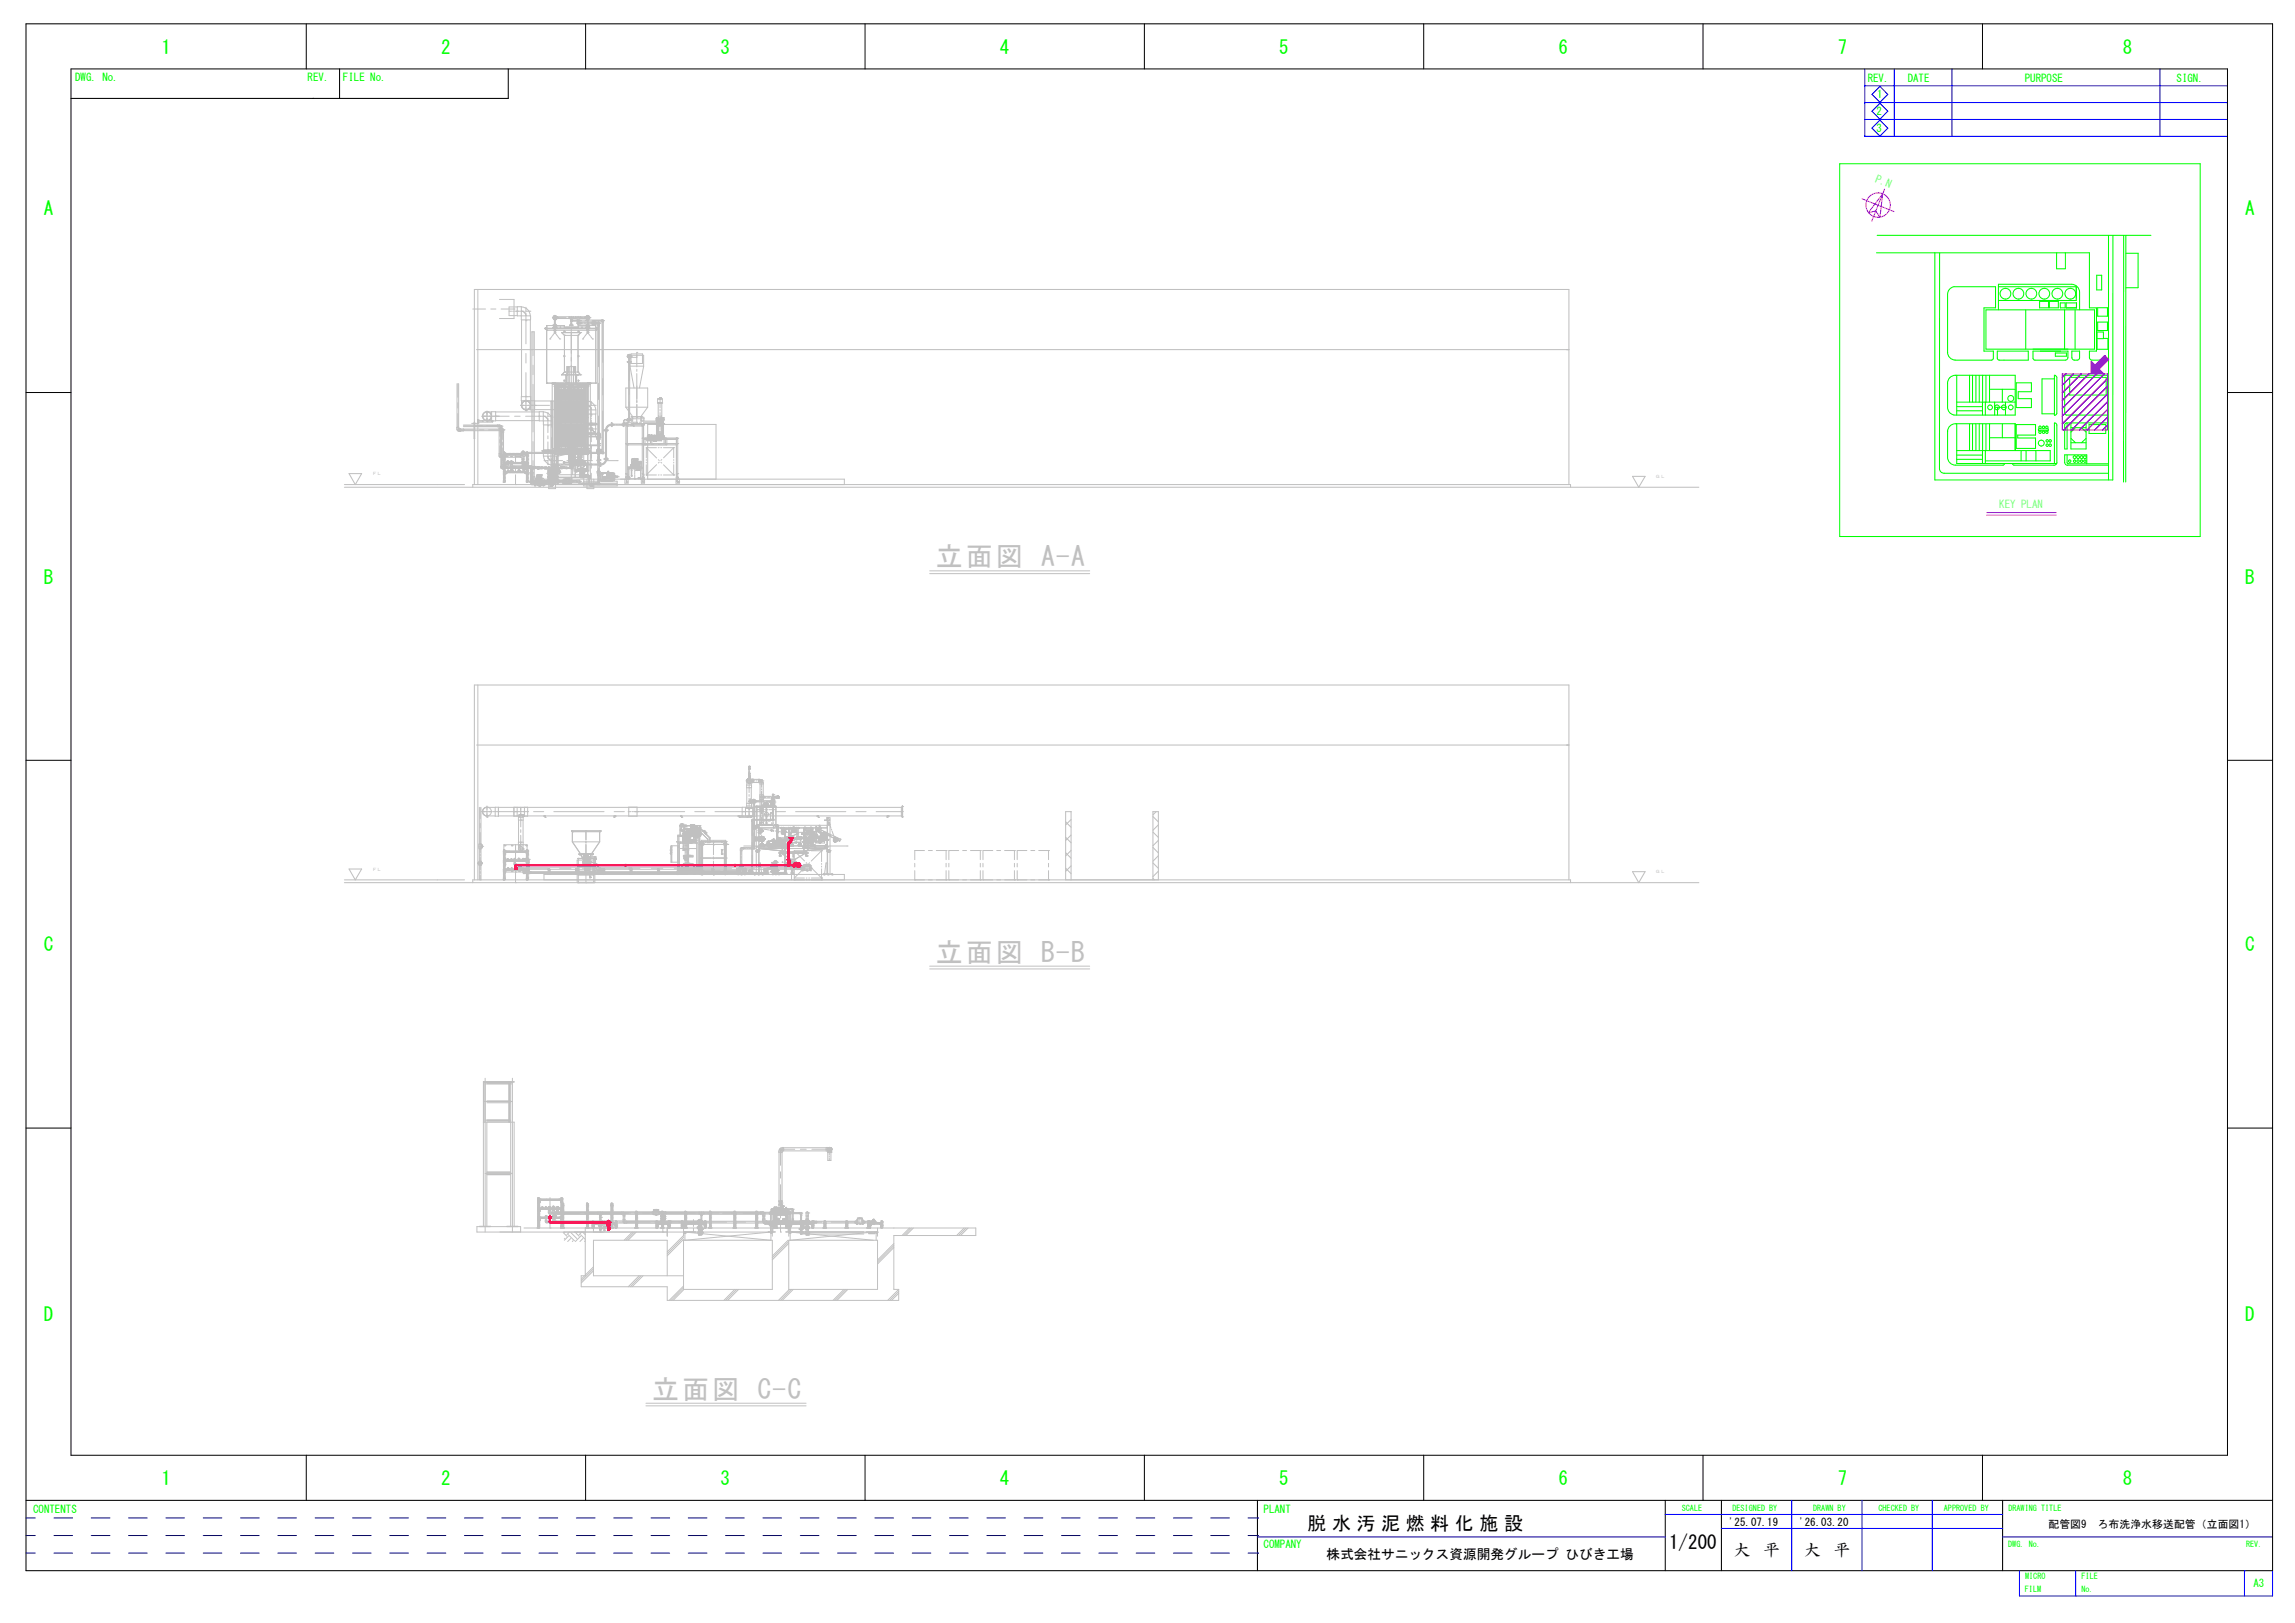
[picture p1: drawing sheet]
<svg xmlns="http://www.w3.org/2000/svg" width="420mm" height="297mm" viewBox="0 0 420 297" stroke-linecap="round" stroke-linejoin="round" font-family="sans-serif">
<defs><g id="words">
<g font-size="5" fill="#c0c0c0">
<text x="171.3" y="103.6">立面図 A-A</text>
<text x="171.3" y="176">立面図 B-B</text>
<text x="119.4" y="256">立面図 C-C</text>
</g>
<g font-size="3.5" fill="#0f0">
<text x="29.5" y="9.8">1</text>
<text x="80.8" y="9.8">2</text>
<text x="131.9" y="9.8">3</text>
<text x="183.1" y="9.8">4</text>
<text x="234.2" y="9.8">5</text>
<text x="285.3" y="9.8">6</text>
<text x="336.5" y="9.8">7</text>
<text x="388.6" y="9.8">8</text>
<text x="8" y="39.4">A</text>
<text x="411.1" y="39.4">A</text>
<text x="8" y="106.8">B</text>
<text x="411.1" y="106.8">B</text>
<text x="8" y="174.1">C</text>
<text x="411.1" y="174.1">C</text>
<text x="8" y="241.9">D</text>
<text x="411.1" y="241.9">D</text>
<text x="29.5" y="271.8">1</text>
<text x="80.8" y="271.8">2</text>
<text x="131.9" y="271.8">3</text>
<text x="183.1" y="271.8">4</text>
<text x="234.2" y="271.8">5</text>
<text x="285.3" y="271.8">6</text>
<text x="336.5" y="271.8">7</text>
<text x="388.6" y="271.8">8</text>
</g>
<g font-size="3.5">
<text x="239.4" y="280">脱 水 汚 泥 燃 料 化 施 設</text>
<text x="305.6" y="283.4">1/200</text>
</g>
<g font-size="3">
<text x="317.4" y="284.7">大</text>
<text x="322.9" y="284.7">平</text>
<text x="330.2" y="284.7">大</text>
<text x="335.7" y="284.7">平</text>
</g>
<text font-size="2.5" x="242.9" y="285.4">株式会社サニックス資源開発グループ ひびき工場</text>
<g font-size="2" fill="#0f0">
<text x="13.7" y="14.8">DWG. No.</text>
<text x="56.3" y="14.8">REV.</text>
<text x="62.8" y="14.8">FILE No.</text>
<text x="341.9" y="15">REV.</text>
<text x="343.7" y="18">1</text>
<text x="349.2" y="15">DATE</text>
<text x="370.7" y="15">PURPOSE</text>
<text x="398.5" y="15">SIGN.</text>
<text x="343.5" y="21">2</text>
<text x="343.5" y="24.1">3</text>
<text x="6.1" y="277">CONTENTS</text>
<text x="231.3" y="276.9">PLANT</text>
<text x="231.3" y="283.3">COMPANY</text>
<text x="412.5" y="290.5">A3</text>
</g>
<g font-size="2" fill="#0ff">
<text x="343.2" y="33.3" transform="rotate(22 343.2 33.3)">P.N</text>
<text x="366" y="93">KEY PLAN</text>
</g>
<g font-size="2">
<text x="316.6" y="279.3">'25.07.19</text>
<text x="329.4" y="279.3">'26.03.20</text>
<text x="375" y="279.7">配管図9　ろ布洗浄水移送配管（立面図1）</text>
</g>
<g font-size="1.5" fill="#0f0">
<text x="307.9" y="276.5">SCALE</text>
<text x="317.2" y="276.5">DESIGNED BY</text>
<text x="331.9" y="276.5">DRAWN BY</text>
<text x="343.9" y="276.5">CHECKED BY</text>
<text x="355.9" y="276.5">APPROVED BY</text>
<text x="367.7" y="276.5">DRAWING TITLE</text>
<text x="367.7" y="283.2">DWG. No.</text>
<text x="411.2" y="283.2">REV.</text>
<text x="370.7" y="291.3">FILM</text>
<text x="370.7" y="289">MICRO</text>
<text x="381.1" y="291.3">No.</text>
<text x="381.1" y="289">FILE</text>
</g>
</g></defs>
<g fill="none" stroke="#c0c0c0" stroke-width=".18">
<path d="M86.6 56.6h2.3M87.5 53v35.7M89.9 56.6h.9M91.4 54.8h2.7v3.5h-2.7M91.7 56.6h2.4M93.2 57h.5M93.9 57h.1M94.1 56.6h.1M94.2 57h1.1M94.7 57h.1M94.7 56.2h-1.5v1.6h1.5M95.4 57h.1"/>
<path d="M95.4 57h.2M95.5 58.5v14.1M95.6 57h.3M95.7 57h.1M95.9 57.1l.3 .3M96 57.1v.1M96.1 57.2v.1M96.1 57.3h.1M96.2 57.4v.1M96.2 57h.8M96.3 57.6v.2M96.3 58.7h.1"/>
<path d="M96.3 56.2v.8M96.3 57.3v.3M96.3 57.9v5M97 57h.1M97.1 58.5v14.1M99.9 60v.2M101.1 58.1h2.5M101.3 59.6h.6zM101.3 59.9h.1M101.3 59.9h.1l-.1 .2M101.3 58.1v.3M101.3 59.9v.1"/>
<path d="M101.3 58.2h.1M101.3 58h.1M101.3 58.3h.1M101.3 57.9h.1M101.4 59.6h.1M101.4 57.9v.1M101.4 59.5v.1M101.4 59.9v.2M101.4 59.9h-.1M101.4 57.9h.1M101.4 59.9h.1M101.4 58.4h.1"/>
<path d="M101.4 58.3h.1M101.4 58h.1M101.4 58.4h.2M101.5 58.4h.1M101.5 57.9l-.2 .1M101.5 60h.1M101.5 59.6h.1M101.5 57.8v.1M101.5 59.6v1M101.5 59.9v.1M101.5 57.8h.1M101.6 57.8h-.1"/>
<path d="M101.6 59.5h.1M101.6 59.6h.1M101.6 58.5h.1M101.6 58.4h.1M101.6 59.3h.1M101.6 58.6h.1M101.6 57.7v1.1M101.6 58.9h.1M101.6 59.1v.8M101.6 60v.9M101.6 57.8h.1M101.6 57.8l.1 .1"/>
<path d="M101.7 59.6h.1M101.7 59.6l-.1 1M101.7 59.9v.1M101.7 58.4h.1M101.7 60h.1M101.7 57.8l.2 .2M101.7 59.9h.2M101.7 59.9h.1M101.7 58h.1M101.7 58.3h.1M101.7 59.9h.2v.2M101.7 57.9h.1"/>
<path d="M101.7 58.3v.1M101.8 57.9l-.1 .1M101.8 59.6h.1M101.8 58.1h.1M101.8 59.5v.1M101.8 59.9h.1M101.8 59.4v.3M101.8 59.9l.1 .2M101.8 58.4h.1M101.9 59.9l-.1 .2M101.9 58.3h-.1M101.9 57.9h-.1"/>
<path d="M101.9 58.1h.1M101.9 58l-.2 .4M101.9 60h-.6v.1M102 58.1h.1M102.1 58.1h.1M102.6 59.8v.3M103.3 59.6v.5M103.6 59.9h2M103.6 60h2M104.1 58.1h.9M104.3 59.9v.2M104.4 58.7h2.1"/>
<path d="M104.5 58.6h.2v.1zM104.6 59.6h.1M104.6 58.5h.1M104.6 59.3h.1M104.6 58.5l.1 .2-.1 .1M104.6 58.5l-.1 .2 .1 .1M104.6 58.8h.1M104.6 57.9v.2M104.6 58.2v.1M104.6 58.3v.5M104.6 58.9h.1M104.6 59.1v.5"/>
<path d="M104.6 59.9v27.7M104.6 58.5h.2v.3h-.2M104.8 58.7h.1M104.8 58.8h5.3M104.8 58.6h5.3M104.9 59.9v.2M104.9 59.9h.1M105 58.1h.1M105.3 58.1h2.7M105.6 59.1h1M105.8 59.4h.1M105.8 58.7h.1"/>
<path d="M105.8 57.9v.2M105.8 58.2v.1M105.8 58.4v.4M105.8 58.9v.1M105.8 59.1v.3M105.9 59.6v.5M106.1 59.1h.1M106.4 59.1h.1M106.4 58.1h.1M106.5 59.8v.3M106.6 59.8v.3M106.9 59.1h.4"/>
<path d="M107.1 58.1h.1M107.1 58.7h.7M107.3 59.6h.6zM107.3 59.9l.6 .1M107.3 58.1h.1M107.3 58.1v.1M107.3 59.9h.1M107.3 59.9v.2M107.3 57.9h.1M107.3 58.3h.1M107.3 58.3l.2 .1M107.3 58.4h.1"/>
<path d="M107.4 59.6h.1M107.4 59.5v.1M107.4 59.9v.2M107.4 59.9h.1M107.4 59.9l-.1 .2M107.4 58.3h.1M107.4 58h.1M107.4 58h-.1v.3M107.4 58.4h.1M107.5 57.8v.1M107.5 60h.1M107.5 59.6h.1"/>
<path d="M107.5 59.6v1M107.5 59.9v.1M107.5 57.8l-.1 .1M107.5 57.8h.1M107.5 58.4h.1M107.6 59.1h.9M107.6 59.5h.1M107.6 59.6h.1M107.6 58.5h.1M107.6 58.4h.1M107.6 59.3h.1M107.6 58.6h.1"/>
<path d="M107.6 57.7v1.1M107.6 58.9h.1M107.6 59.1v.8M107.6 60v.9M107.6 57.8l.1 .1M107.7 59.6h.1M107.7 59.6l-.1 1M107.7 60h.1M107.7 59.6v1.3h-.2v-.4M107.7 57.8v.1M107.7 58.4h.1M107.7 59.9h.1"/>
<path d="M107.7 58h.1M107.7 58.3h.1M107.7 59.9h.2v.2M107.7 59.9h.2M107.7 57.9h.1M107.8 57.9l-.1 .1M107.8 58.4h.1M107.8 59.6h.1M107.8 58.1h.1M107.8 59.5v.1M107.8 58.3l-.2 .1M107.8 59.9h.1"/>
<path d="M107.8 59.9v.2M107.8 58h.1M107.8 57.9h.1M107.9 58l-.1 .3M107.9 58.1h.1M107.9 58.2h.1M108 58.1h.1M108.4 59.1h.1M108.4 58.7h2.1M108.5 59.1h.1M108.6 59.1h.2M108.8 59.1h.1"/>
<path d="M108.9 59.1h.1M109 59.1h.3M109.2 59.1h.1M109.2 60v.2h.1M109.3 60v.2M109.3 59.1h.2M109.5 59.1h.3M109.6 59.7h.1M109.6 59.4h.1M109.6 58.9v.3M109.6 59.2v7.9M109.8 59.1h.1"/>
<path d="M110.1 58.7h.1M110.2 58.9h.2M110.3 58.5l.2 .2-.2 .1M110.3 58.8h.1M110.3 58.9h.1M110.3 58.5v7.8M110.3 58.5h-.2v.3h.2M110.4 58.7v24.2M110.5 58.7h.1M110.5 58.7l-.2-.2-.1 .2v24.2l.1 .1 .2-.1M83.6 78.7h.2M83.7 70.2v8"/>
<path d="M83.8 78.9h.1M83.8 78.2h.1M83.8 70.2v2.5M83.8 73.7v1M83.8 75.7v2.7M83.8 78.4v.1M83.8 78.6v.3M83.9 78.7h.6M84 70.2v8M84.2 78.9h.1M84.2 78.5v.4M84.3 78.7h.1"/>
<path d="M84.6 78.7h2.3M84.8 78.7h.1M84.8 77.8h6.3M84.8 77.9h2M84.8 78.1h6.7M84.8 78.5h6.7M84.8 78.8h6.7M86.8 77.3h.1v3h-.1zM86.8 78h1.5M86.8 77.9h4.7M87.4 76.9h.2M87.4 77.4h.2"/>
<path d="M87.5 76.8v.7M87.5 77h2.7v.3h-2.7M87.5 77h1M87.5 77.9h.8M87.6 77.4h.1M87.6 76.9h.1M87.8 78.7h.8M88.2 76.2h1M88.3 77.1h.1M88.3 77v.1M88.8 78h.6M89.1 77.9h2.1"/>
<path d="M89.2 77h.1M89.2 77.2h.1M89.2 75.2v.7M89.2 76.1v.2M89.2 76.5v.7M89.2 77h1M89.3 76.2h.7M89.4 78.7h2.3M89.9 76.2h.1M90 77.1h.1M90 77v.1M90 78h1.6"/>
<path d="M90 76.2h3.2M90.2 77h.1M90.7 77h8M90.7 75.4h8M90.9 76.2h.1M91.1 77.9h.1M91.2 76.2h.1M91.3 77.9h.1M91.4 78.4v4.7M91.5 78h.1M91.5 77.9h.2M91.5 78.5h.1"/>
<path d="M91.5 77.8v.2M91.5 78.1h.1M91.5 78.2v1.7M91.5 78.7h.1M91.6 78h.1M91.7 78.3v7M91.7 77.9h.1M91.8 78h.1M91.8 78.3h.1M91.8 77.9v2.4M91.8 78.7h.1M91.9 78.3v7"/>
<path d="M91.9 78h.1M92 78.7h.2M92 78.9h.1M92 79.2h.1M92 78.5v.2M92 78.8v.1M92 79v1.4M92.2 79.2v9h.2v-5.5h-.2M92.2 78.7h.1M94.2 76.2h1M95.3 74.2h1.1M96.2 76.2h3.1"/>
<path d="M96.3 75.2h.1M96.3 72.6h.1M96.3 64.7v1.7M96.3 68.2v5.8M96.3 74v1.2M96.5 74.2h4.1M97.3 74.2h.1M97.6 60.7v4.4M97.6 66.8v1.8M97.6 70.3v8.8M97.9 73.4h8.8M98 74.2h.1"/>
<path d="M98.7 76.2h.1M99.5 76.2h.1M99.5 76.2h.2M99.5 77.8v4.5M99.6 76.2h.3M99.7 76.2l.1 .1M99.8 60.1h9.6M99.8 60.2h.1M99.8 60.1h.1M99.8 60h.1M99.8 60h.2M99.8 60.1h.2"/>
<path d="M99.8 60.2h.2M99.8 60v.2h.2M99.9 76.3l.3 .3M99.9 60.2h.1M99.9 60h.1M100 60l.1 .5M100 60.2h.1M100 60.1h.1M100 60.2h-.1M100 76.3v.1M100.1 70.1h9M100.1 70.1h.1"/>
<path d="M100.1 60.5h.1M100.2 76.7h.1M100.2 76.2h.8M100.3 76.8v.2M100.3 77.9h.1M100.3 75.5v.7M100.3 76.5v.3M100.3 77.2v2M100.3 79.8v.5M100.7 62h.1M101 76.2h.1M101 61.6l-.3 .4"/>
<path d="M101 73.4v4.8M101.1 70.1l.4 .1M101.1 70.1h.5M101.1 70.1v17.3M101.1 70.1h.1M101.1 61.5h.1M101.2 70h.1M101.2 70.1h.1M101.2 70.2h.1M101.2 70v.1M101.2 70.2l.1 .1M101.2 61.4h.1"/>
<path d="M101.2 61.3l.4-.4 .3 .4M101.3 70.3h.1M101.3 70.2h.1M101.3 60.1h.1M101.3 70v.3M101.3 60h.6M101.3 60l.6 .1M101.3 70h.1M101.3 70.1h.1M101.4 60.1h.1M101.4 60h.1M101.4 60.1v-.3h6.4v.3"/>
<path d="M101.5 70.7h6.2zM101.5 70.2h.1M101.5 60.5v.4h.2v-.4M101.5 70.4h.1M101.5 60v.1M101.5 76.4h.1M101.5 76.4h6.2M101.5 70.3h.1M101.5 60.5h.2M101.5 60.4h.2M101.5 70.1h.1M101.5 70.7h.1"/>
<path d="M101.5 70.1v17.3M101.6 60.9h.1M101.6 70.6h.1M101.6 70.1h.1M101.6 60.1h.1M101.6 70.1v17.3M101.6 60.8v.1M101.6 70.3h.1M101.6 70.7h.1M101.6 70.6v11.6M101.6 70.1l.5 .6M101.6 70.4h.1"/>
<path d="M101.6 70.1l.1 .6h.2v-.1l-.3 .1M101.6 70.2l.5 .5M101.6 70.3l.4 .4M101.6 70.4l.3 .3M101.6 70.5l.2 .2M101.6 70.6l.1 .1M101.7 60.5h.1M101.7 70.1l.5 .6M101.7 60v.1M101.7 70.7h.1M101.7 70.6h.1M101.7 74.2h5.6"/>
<path d="M101.7 70.8h.1M101.7 70.9l.1-.3h-.1v11.7h.1M101.7 70.9h.1M101.7 70.5v.4M101.7 70.1l.6 .6M101.8 70.7l-.1 .1M101.8 70.6h.1M101.8 60.1h.1M101.8 60h.1M101.8 70.8h.1M101.8 70.1l.5 .6v11.4l-.3 .4M101.8 76.4h.1"/>
<path d="M101.9 70.7h.1M101.9 70.1l.5 .6M101.9 70.7v11.4M101.9 60.1h.1M102 70.1l.5 .6M102 61.4h.1M102 70.6v11.6M102 70.7v11.4M102 70.1l.6 .6M102 61.5h.1M102.1 70.7v11.4M102.1 78.5h.1"/>
<path d="M102.1 79.3h.1M102.1 76.1h.1M102.1 74.7h.1M102.1 71.6h.1M102.1 72.4h.1M102.1 70.7h.1M102.1 71.3h5M102.1 79.8h5M102.1 79.9h5M102.1 80h5M102.1 79.6h5M102.1 77.6h5"/>
<path d="M102.1 77.8h5M102.1 77.9h5M102.1 78h5M102.1 78.1h5M102.1 78.2h5M102.1 78.3h5M102.1 78.4h5M102.1 78.5h5M102.1 78.6h5M102.1 78.7h5M102.1 78.8h5M102.1 78.9h5"/>
<path d="M102.1 79h5M102.1 79.1h5M102.1 79.2h5M102.1 79.3h5M102.1 79.4h5M102.1 79.5h5M102.1 77.7h5M102.1 77.4h5M102.1 75.5h5M102.1 75.6h5M102.1 75.7h5M102.1 75.8h5"/>
<path d="M102.1 75.9h5M102.1 76h5M102.1 76.1h5M102.1 76.2h5M102.1 76.3h5M102.1 76.5h5M102.1 76.6h5M102.1 76.7h5M102.1 76.8h5M102.1 76.9h5M102.1 77h5M102.1 77.1h5"/>
<path d="M102.1 77.2h5M102.1 77.3h5M102.1 75.3h5M102.1 73.4h5M102.1 73.5h5M102.1 73.6h5M102.1 73.7h5M102.1 73.8h5M102.1 73.9h5M102.1 74h5M102.1 74.1h5M102.1 74.2h5"/>
<path d="M102.1 74.3h5M102.1 74.4h5M102.1 74.5h5M102.1 74.6h5M102.1 74.7h5M102.1 74.8h5M102.1 74.9h5M102.1 75h5M102.1 75.1h5M102.1 75.2h5M102.1 73.2h5M102.1 71.4h5"/>
<path d="M102.1 71.5h5M102.1 71.6h5M102.1 71.7h5M102.1 71.8h5M102.1 71.9h5M102.1 72h5M102.1 72.1h5M102.1 72.2h5M102.1 72.3h5M102.1 72.4h5M102.1 72.5h5M102.1 72.6h5"/>
<path d="M102.1 72.7h5M102.1 72.8h5M102.1 72.9h5M102.1 73h5M102.1 73.1h5M102.1 70.1l.5 .5M102.1 70.9h5M102.1 61.6l.4 .4M102.1 71.3v1.9M102.1 73.4v1.9M102.1 75.5v1.9M102.1 77.6v2"/>
<path d="M102.1 79.8v1.9M102.2 70.1l.5 .5M102.2 71h.1M102.2 70.9v.1M102.2 70.9v.3M102.3 70.1l.4 .5M102.3 71.2v10.5M102.3 70.7v11.4M102.3 70.1l.5 .5M102.4 70.1l.4 .5M102.5 70.1l.4 .5M102.5 62h.1"/>
<path d="M102.5 70.1l.5 .4M102.6 70.7h.1M102.6 70.1l.4 .4M102.7 70.1l.4 .4M102.7 70.7v11.4M102.8 70.1l.4 .4M102.9 70.1l.4 .4M103 70.1l.3 .4M103 70.1l.4 .4M103.1 71.2h.1M103.1 70.1l.3 .3M103.1 71.2v.1"/>
<path d="M103.1 71.2v.3M103.2 70.1l.3 .3M103.2 71h.1M103.2 60.7h.2M103.2 65.2h.2M103.2 69.7h.2M103.3 71v.4l.1-.4M103.3 71h.1M103.3 60.5v.3zM103.3 65v.3zM103.3 69.6v.2zM103.3 70.1l.3 .3"/>
<path d="M103.3 68.1h.1M103.3 61.4h.1M103.3 71.5h.1M103.3 68.1h2.5M103.3 68.1l-.5 .5h3.5M103.3 60.1v-.5h-3.2v10.5M103.3 61.4v6.7M103.3 70.9v.6M103.3 61.4h2.5M103.4 60.7h.1M103.4 65.2h.1M103.4 69.7h.1"/>
<path d="M103.4 70.1l.3 .3M103.4 71h.1M103.5 70.1l.3 .3M103.5 70.7v12.3M103.5 71.2h.1M103.5 71.2v.1M103.6 68.6h.1M103.6 60.1v-.2h2v.2M103.6 68.6v1.5l.2 .2M103.6 68.6v1.5M103.7 68.6h.1M103.7 70.1l.1 .2"/>
<path d="M103.7 70.1l.1 .1M103.8 70.1h.1M103.8 70.4h.1M103.8 70.4h1.6l1.2 .3M103.8 70.4h1.6M103.8 70.4v-3.3h1.6v3.3M103.8 70.4l-1.2 .3M103.8 67.1v3.3M103.9 71.2h.1M103.9 71.2v.4M103.9 71.2h.2v.1M103.9 71.5h1.4"/>
<path d="M103.9 71.3h.2M103.9 71.4h.1M103.9 71.6h.1M103.9 71.2h.2M103.9 67.3h.1M103.9 67.3v.8l-.2 .5M103.9 71.6l.2 .4M104 71.6v-.4h-.1v.4M104 67.2h.2v2.9M104 67.2l-.1 .1M104 71.4h.1M104 71.6h.1"/>
<path d="M104 71.3h.1M104 67.2v.9l-.3 .5M104 71.1v.5M104 71.5v.1M104 71.3h-.1M104 71.2h.1M104.1 71.6h.1M104.1 60.1h.1M104.1 71.5v.1M104.2 70.1h.1M104.2 71.3h.1M104.2 75.1h.1"/>
<path d="M104.2 67.2v4.2M104.2 73.4v.1M104.2 73.7v.1M104.2 73.9v1.2M104.2 71.4v1.8M104.2 71.5v.1M104.2 71.4h.8M104.2 70.1v1.3M104.2 70.1h-.1M104.3 71h.6M104.3 71.5v.4l-.2-.4v.6h.9v-.6l-.1 .4M104.4 70.7h.1"/>
<path d="M104.4 70.6h.1M104.4 70.8h.1M104.4 70.9h.1M104.4 70.5v.4M104.4 70.7v.1M104.5 70.8h.1M104.5 70.6h.1M104.5 70.8l-.1-.2v.3M104.5 70.7h.1M104.5 71v.2M104.5 71.1h.2M104.5 70.7h-.2v-.1h.2v11.6h-.2"/>
<path d="M104.6 71.5h.1M104.6 72.1h.1M104.6 75.2h.1M104.6 70.7h.2v-.1h-.2v11.6h.2M104.7 71v.2M104.7 70.7h.1M104.7 70.7l.1-.1v.2M104.7 70.8h.1M104.7 70.6h.1M104.7 70.6l.1 .3M104.8 70.9h.1M104.8 70.6h.1"/>
<path d="M104.8 70.8h.1M104.8 70.5v.4M104.8 70.7l-.1 .1M104.9 71.5v.4M105 70.1h.1M105 70.1v1.3M105 75.1h.1M105 71.4v1.8M105 73.4v.1M105 73.7v.1M105 73.9v1.2M105 71.3h.1"/>
<path d="M105 71.5l-.1 .4M105 67.2v4.2M105.1 71.2h.1M105.1 71.2h.2v.4M105.1 60.1h.1M105.1 71.2v.1M105.1 71.5v.1M105.1 71.3h.2M105.1 71.4h.1M105.1 71.6h.1M105.2 67.2v.1M105.2 71.4h.1"/>
<path d="M105.2 71.6h.1M105.2 71.3h.1M105.2 67.3h.1M105.2 67.3v.8l.3 .5-.3-.5v-.8M105.2 71.1v.5M105.2 71.6l-.2 .4M105.2 67.2h-.2v2.9M105.2 71.2h.1M105.2 71.2v.4M105.2 71.2h-.1v.4M105.3 71.6h.1M105.4 67.1v3.3"/>
<path d="M105.4 70.1h.1M105.4 70.4h.1M105.4 70.4l1.2 .3M105.4 70.1l.3 .3M105.4 70.2l.2 .2M105.4 70.3l.1 .1M105.5 70.1l.3 .4M105.5 68.6h.1M105.6 68.6l-.1 1.5M105.6 68.6h.1M105.6 68.6v1.5l.3 .4M105.6 71.2h.1"/>
<path d="M105.6 71.2v.1M105.6 70.1l.4 .4M105.6 70.7v12.3M105.7 70.1l.4 .4M105.7 71h.1M105.7 71l.1 .4 .1-.4M105.7 71h.2M105.8 70.1l.4 .4M105.8 61.4h.1M105.8 60.7h.1M105.8 65.2h.1M105.8 69.7h.1"/>
<path d="M105.8 68.1h.1M105.8 71.5h.1M105.8 60.1v-.5h3.3v10.5M105.8 61.4v6.7M105.8 70.9v.6M105.8 68.1l.5 .5M105.9 60.5v.3zM105.9 65v.3zM105.9 69.6v.2zM105.9 70.1l.4 .5M105.9 70.1l.5 .5M105.9 60.7h.1"/>
<path d="M105.9 65.2h.1M105.9 69.7h.1M105.9 71h.1M106 70.1l.5 .5M106 71.2v.3M106.1 71.2h.1M106.1 70.1l.5 .6M106.1 71.2l-.1 .1M106.1 70.1l.6 .6M106.2 70.1l.5 .6M106.3 70.1l.5 .6v11.4M106.3 68.6h.1"/>
<path d="M106.3 60.9h.1M106.3 60.9l-.5 .5M106.3 60.9h-3.5l.5 .5M106.3 70.1l.6 .6M106.4 70.7v11.4M106.4 70.1l.6 .6M106.5 70.1l.5 .6M106.6 70.1l.5 .6M106.6 70.7h.1M106.6 70.1l.6 .6M106.7 74.2h.1M106.7 62h.1"/>
<path d="M106.7 70.1l.5 .6M106.8 70.1l.5 .6M106.8 70.1l.6 .6M106.8 70.7l.1 17.7h6.1v-.3h-6.1M106.9 70.1l.6 .6M106.9 71.2v10.5M106.9 71h.1M107 71h.1M107 70.9l-.1 .1M107 70.9v.3M107 71.3v1.9M107 73.4v1.9"/>
<path d="M107 75.5v1.9M107 77.6v2M107 79.8v1.9M107 61.6l-.3 .4M107.1 70.1l.4 .5M107.1 78.5h.1M107.1 79.3h.1M107.1 76.1h.1M107.1 74.7h.1M107.1 71.6h.1M107.1 72.4h.1M107.1 70.7h.1"/>
<path d="M107.1 70.7v11.4M107.1 75h-9.2M107.1 70.1l.4 .4M107.1 61.5h.1M107.2 70.6v11.6M107.2 70.7v11.4M107.2 70.1l.3 .4M107.2 61.4h.1M107.2 77.6h2.1l-2.1 .1M107.2 79.4h2.1h-2.1M107.2 77.6h2.1M107.2 79.4h2.1"/>
<path d="M107.3 60.1h.1M107.3 60.1h.6M107.3 61.3l.3-.4 .3 .4M107.3 70.7h.1M107.3 70.1l.4 .3M107.3 70.7v11.4M107.3 60h.6M107.3 79.5h.1M107.3 77.7h.1M107.3 76.4h.1M107.3 70.1l.2 .2M107.4 60.1h.1"/>
<path d="M107.4 60h.1M107.4 70.6h.1M107.4 79.9h1.8M107.4 70.8h.1M107.4 79.9l-.6 1.5M107.4 70.9h.1M107.4 74.2h.1M107.4 70.5v.4M107.4 77.7v.1h1.7M107.4 79.4v.2h1.7M107.4 70.1l.1 .2M107.4 74.2h.5"/>
<path d="M107.4 70.7h.1M107.4 70.9v-.3h.1v11.7M107.5 70.8h.1M107.5 70.6h.1M107.5 78.5h.4M107.5 60.5h.1M107.5 70.1h.1M107.5 60v.1M107.5 60.5h.2M107.5 60.4h.2M107.5 70.1v.6h-.2v-.1l.2 .1M107.5 70.7h.1"/>
<path d="M107.5 70.3h.2M107.5 74.2h.1M107.6 60.8v.1M107.6 70.6h.1M107.6 70.1h.1M107.6 60.1h.1M107.6 70.1h.5M107.6 70.1v17.3M107.6 60.9h.1M107.6 70.2h.1M107.6 70.7h.1M107.7 60.5h.1"/>
<path d="M107.7 70.2h-.1M107.7 70.3h.1M107.7 70.6h.1M107.7 60.8h.1M107.7 70.6h-.2v11.6M107.7 60.4h.1M107.7 74.2h.1M107.7 70.4h.1M107.7 76.4h.1M107.7 74.2l.1 .1M107.8 60.1h.1M107.8 60h.1"/>
<path d="M107.8 74.3l.2 .1M107.8 70h.1M107.8 70.1h.1M107.8 70.2h.1M107.8 70v.1M107.8 70.2l.2 .1M107.9 70.3h.1M107.9 70.2h.1M107.9 60.1h.1M107.9 70v.3M107.9 70h.1M107.9 70.1h.1"/>
<path d="M107.9 70v.1M107.9 70.2v.1M108 70.1h.1M108 70.2h.1M108 61.4h.1M108 74.4h.1M108 74.4l.1 .2M108.1 70.1h.1M108.1 78.3h.1M108.1 61.5h.1M108.1 78.3l.7 .8M108.1 78.3l.2 .3"/>
<path d="M108.1 74.5h.1M108.1 70.1v17.3M108.1 70.1l-.5 .1M108.1 61.6l.4 .4M108.1 78.5h.3M108.1 78.4h.3v.2h-.2zM108.2 74.7h.1M108.2 74.2h.8M108.2 74.9h.1M108.2 79.6h.1M108.2 79.4h.1M108.2 77.8h.1"/>
<path d="M108.2 77.6h.1M108.2 75.9h.1M108.2 77.4h.1M108.2 73.5v.7M108.2 74.5v.5M108.2 75.1v1.2M108.2 76.5v.2M108.2 76.9v1.3M108.2 78.4v.2M108.2 78.8v2.1M108.4 78.7h.1M108.4 78.7l.1 .1"/>
<path d="M108.5 62h.1M108.5 78.5h.6M108.6 78.9l.2 .2M108.8 79.1h.1M109 74.2h.1M109.1 78.5h.1M109.1 75.8v1.8M109.1 77.4h-1.7v.2M109.1 79.2h-1.7v.2M109.1 77.7v1.7M109.1 79.4v.5M109.1 70.1h.1"/>
<path d="M109.1 60.1h.1M109.1 60.4h.1M109.1 60.4l-9 .1M109.2 60.1l-.1 .3M109.2 79.9l.5 1.5M109.2 60.1h.1M109.2 60h.1M109.2 60.2h.1M109.2 79.5h.1M109.2 77.7h.1M109.2 77.6v.1M109.2 79.4v.1"/>
<path d="M109.3 60.2h.1M109.3 60.1h.1M109.3 60h.1M109.3 60.1l-.1 .1M109.4 60.1h.1M109.4 60.1l-9.6 .1M109.6 79.7h.1M109.6 70.1v3M109.6 76.1v9M110.3 69.3v3M110.3 75.2v7.8M111 79h.1"/>
<path d="M111 78.7h.1M111 78.5v2M111 78.3v.1M111.2 78v.1M111.3 78h.1M111.4 77.9l-.3 .3M111.6 77.8h-.1M112.3 77.7h.1M112.6 77.7h-.9M112.8 77.7h.3M113.9 77.7h.1M114.2 77.3h.1"/>
<path d="M114.2 77.3h2.5M114.2 77.3v.3h.5M114.2 77.7h.1M114.2 77.5h.1M114.3 76.8l-.1 .5M114.3 77.7h.1M114.3 76.8h.1M114.3 76.8h.3M114.4 77.7h-1.1M114.6 77.7h.1M114.6 77.7v.1M114.6 77.7v9.7h.2v-9.7"/>
<path d="M114.6 74.5h4M114.6 74.5v-3.5h4v3.5M114.6 77.7h3.2M114.6 74.5l1.2 1.7M114.6 77.8h.1M114.6 76.8h.1M114.6 77.6l-.1 .1M114.8 77.7v.1M114.8 65.2h.8M114.8 78h.1M114.8 76.9h.1M114.8 77.7v9.7"/>
<path d="M114.8 78h2.8M114.8 77.5h.1M114.9 65.2h.1M114.9 65.1l2.9-.1v2M114.9 65.1l.1 .3M115 65.3v.1M115 65l.1 .1M115 65h.1M115 65.1h-.1M115 65.4h1.6M115 77.2l-.3 .4M115.1 65.3h.1"/>
<path d="M115.1 65.1h.1M115.1 65.3l-.1 .1M115.1 65.1h.2v.2h-.2zM115.1 77v.1M115.2 65.3h.1M115.2 65.6h.1M115.2 76.7h.1M115.2 65h.1M115.2 66.2h.1M115.2 76.8h.1M115.2 66.5h.1M115.2 64.8v.9"/>
<path d="M115.2 65.8v.1M115.2 66v3.7M115.2 71v1.2M115.2 73.5v3.4M115.3 65h.1M115.3 65.2v.3M115.3 65.4h-.2M115.3 65.1h.1M115.3 65.3h.1M115.3 65.4h.1M115.3 65h-.3l.1 .5M115.3 65.3l.1 .1"/>
<path d="M115.3 65v2M115.3 67l.8 4M115.3 67h2.5M115.4 65l-.1 .1M115.4 65v.4M115.4 65.3h.1M115.4 65.4h-.1M115.4 65.1h.1M115.5 65.2h.1M115.5 64.8h2.1v1.7h-2.1zM115.6 65.2h.1M115.6 76.2l2 .1z"/>
<path d="M115.7 76.6h.1M115.7 76.6h.9M115.8 77.8h.1M115.8 76.3v.8h-.2v-.3h-.2v.1h-.8v-.1M115.9 77.8h.1M115.9 77.7v.1M115.9 77.7l.1 .3M116 78h.1M116 77.4v.6M116.6 76.5h.1M116.6 77.4h.1M116.6 64.5h.1"/>
<path d="M116.6 64.5v2.7M116.6 67.6v.4M116.6 68.4v5.3M116.6 74v3.4M116.8 76.6h.1M117.1 76.6h.9M117.1 77.3h.4M117.3 76.3v.8h3v.4M117.4 76.4h.5v.6h-.5zM117.6 78h.1M117.6 77.7v.1M117.7 77.8h.1"/>
<path d="M117.7 77.7v.1M117.8 77.7h.1M117.8 77.4l.1 10h-.3v-9.7M117.8 77.3h2.5M117.8 77.7v9.7M117.8 67l-.7 4M118.5 79.9h.6M118.5 79.7h.1M118.6 79.7l-.1 .4M118.6 74.5l-1.3 1.7M118.6 79.7h.7M118.7 79.7h.6"/>
<path d="M118.7 79.7h.1M118.8 79.8h1.3M118.8 79.8h.4M118.8 79.7h.5M118.8 79.7v.5M119.2 79.7h.1M119.2 79.9h.1M119.2 79.7v.5M119.2 79.8h.1M119.3 79.7h.1M119.3 79.8h.1M119.3 79.7v.1"/>
<path d="M119.3 79.7v.5M119.4 79.7v.5M119.4 79.9h2.2v.3M119.4 79.7v.6h.1M119.4 79.7v.1M119.6 79.7h.4v.6M119.7 79.7h.1M119.7 79.8h.1M119.7 80h.1M119.7 79.9h.1M119.7 79.7v1.1M119.8 79.9h.1"/>
<path d="M119.8 79.7v.5M119.8 79.8h.1M119.8 79.7v1.1M119.9 79.7h.1M120 79.7v.6l-.1-.2M120 79.8l-.7-.1v.5M120.1 79.9h.1M120.1 79.8l-.1 .3M120.1 76.6h1.5v.3h-1.5zM120.1 79.9v.3M120.2 77.6h.1M120.2 79.9h.1"/>
<path d="M120.2 76.6h.3M120.2 76.5h.3M120.2 77.6l.3 .3M120.2 79.8h.1M120.2 76.9v3.5M120.2 79.8h.1zM120.2 76.5h.1M120.2 76.5h.2v.7M120.2 76.5v.4M120.2 79.7v.7M120.3 79.8h.1M120.3 76.6h.1"/>
<path d="M120.3 76.7h.1M120.3 79.9h-.1M120.3 76.4v1.6M120.3 78.3v.2M120.3 78.8v1.6M120.4 79.9h.1M120.4 76.5v.1M120.4 77.1h.1M120.4 77h.9M120.4 77.1h.9M120.4 76.9v.3h.1M120.4 76.8l.1 3.1"/>
<path d="M120.4 76.8h.1M120.4 77h.1M120.4 73.7h.9M120.4 73h.9M120.4 73v.7M120.4 73.7h.1M120.4 77.2h.1M120.4 76.9h.1M120.5 76.9h.1M120.5 79.9h.1M120.5 77.9h.1M120.5 77.1h.1"/>
<path d="M120.5 76.6h.1M120.5 76.5h-.3v.1M120.5 76.6h.7M120.5 76.9h.7M120.5 73.7v3.7M120.5 73.7h.1M120.5 77h.1M120.5 77h.6M120.5 77.4h.6M120.5 73.7l.7 .1M120.5 77.9h.6M120.5 80h.6"/>
<path d="M120.5 77.9v2.5M120.6 77.1h.1M120.6 77.4h.1M120.6 77l-.1 .5M120.6 79.9h.1M120.6 77.2h.2M120.6 77.4l.5 .1M120.6 76v.6M120.6 77.3v.1M120.6 79.8v.1M120.6 79.6h.1M120.6 79.6h.4"/>
<path d="M120.6 77.1v.2M120.7 73h.1M120.7 79h.1M120.7 79.5h.3M120.7 76.2v1.1M120.7 79v.2M120.7 79.3v.5M120.7 73h.3M120.7 77h.1M120.7 77.3h.1M120.7 77.1h.1M120.7 79.8h.1"/>
<path d="M120.7 79.5h.1M120.7 77.1h.3M120.7 77.3h.3M120.7 79.6h.3M120.7 72.9h.1M120.7 72.9h.2M120.7 72.9v.1M120.8 79.7l-.2-.1v.2M120.8 72.9h.1M120.8 77h.1zM120.8 77.6h.1M120.8 77.4h.1"/>
<path d="M120.8 79.9h.1M120.8 72.8v1.9M120.8 74.9v.3M120.8 75.5v3.1M120.8 78.8v1.6M120.9 72.9h.1M120.9 77.2h.2M120.9 79.7h.2M120.9 73h.1M120.9 72.9v.1M121 79.7h.1M121 77.2h.1"/>
<path d="M121 77.3h.1M121 77.1h.1M121 79.6h.1M121 79.8h.1M121 79.5h.1M121 79.8h-.3M121 77h.1M121 76.2v1.1M121 79v.2M121 79.3v.5M121.1 79.7h.1M121.1 77.2h.1"/>
<path d="M121.1 76.5h.4v.1M121.1 77.1v.1M121.1 79.9h.1M121.1 77.4h.1M121.1 76v.6M121.1 77.2v.1M121.1 77.3v.1M121.1 79.7v.1M121.1 79.8v.1M121.1 77.4v.1M121.1 76.5h.4M121.1 77.5h.1"/>
<path d="M121.1 77.1h.1M121.1 80h.1M121.1 76.5h.1M121.1 76.4v.1M121.1 77v.5M121.1 77.9v2.5M121.1 77h.1M121.1 76.9h.1M121.1 77.9h.1M121.1 76.8h.1M121.1 76.8h.5M121.1 77.1v.3"/>
<path d="M121.2 77.1h.1M121.2 73.7h.1M121.2 76.6h.1M121.2 76.4h-.1M121.2 73.7l-.1 3.3M121.2 76.9h-.1M121.2 77.1h-.1M121.2 76.9h.1M121.2 76.5h.1M121.2 76.6h.3M121.2 76.5v.2M121.2 76.8h.1"/>
<path d="M121.2 79.9h.1M121.2 77h.1M121.2 76.8v3.1M121.2 77.9h-.1M121.2 77.2h.1M121.3 73v.7M121.3 73.7h-.1M121.3 79.9h.1M121.3 77.1h.1M121.3 76.9v.3h-.1M121.3 76.6h.1M121.3 76.5v.1"/>
<path d="M121.3 76.7h.1M121.3 79.8h.2M121.3 76.4v1.6M121.3 78.3v.2M121.3 78.8v1.6M121.3 79.9h.2M121.3 79.8h.2zM121.4 79.8v.1M121.4 79.7v.7M121.4 76.5h.1M121.4 76.5h-.2v.7M121.4 76.5v.4"/>
<path d="M121.4 79.9h.1M121.5 79.8h.1M121.5 76.9v3.5M121.5 77.6h.1M121.5 79.9h.1M121.5 77.6l-5.9-.1v.3h-.2v-.2h-.7M121.5 77.6l-.4 .3M121.6 76.8h-.4M91.4 83.5h.2M91.5 83.7h.1M91.5 83.1h.1M91.5 80.4v.6"/>
<path d="M91.5 81.6v1.6M91.5 83.3v.1M91.5 83.5v.2M91.7 83.5h.1M91.7 85.6l.1 .2M91.8 85.8h.1M91.8 85.3h.1M91.8 81.2v.9M91.8 83v2.4M91.8 85.5v.1M91.8 83.8h.5v.1M91.8 83.5h1.2"/>
<path d="M91.8 85.5h.3M91.8 85.6h.1M91.9 83.6h.2v.2h-.2zM92 85.6h1.2M92 83.5h.1M92 83.7h3.3M92 83.4h3.3M92 84h.1M92 83.3h.1M92 83.9h.1M92 84.3h.1M92 85.9h.1"/>
<path d="M92 85.6h.1M92 80.9v.6M92 82v1.4M92 83.5v.5M92 84v.8M92 84.9v.3M92 85.2v.7M92.1 83.5h.1M92.1 85.7h4.8M92.1 85.6h.1M92.1 87.4h.3M92.1 86.8h.3"/>
<path d="M92.1 84.9h4.5M92.1 86.1h.3M92.1 84.6h.3M92.1 87.1h.3M92.1 85.9h.3M92.1 86.4h.3M92.1 85.6h.3M92.1 85.5h.9M92.1 84.3h.3M92.1 85.1h.3M92.1 87.6h.3M92.1 83.6h.3"/>
<path d="M92.1 83.9h.3M92.1 84.1h.3M92.1 85.3h.3M92.1 86.6h.3M92.1 87.9h.3M92.1 88.1h.3M92.1 82.8h.3M92.1 83.1h1.5M92.1 83.4h.3M92.2 83.5h.1M92.2 83.7h.1M92.2 83.8h.1"/>
<path d="M92.2 83.9h.1M92.2 84h.1M92.2 84.2h.1M92.2 84.5h.1M92.2 84.7h.1M92.2 84.8h.1M92.2 85h.1M92.2 85.2h.1M92.2 85.3h.1M92.2 85.4h.1M92.2 85.5h.1M92.2 85.7h.1"/>
<path d="M92.2 86h.1M92.2 86.2h.1M92.2 86.3h.1M92.2 86.4h.1M92.2 86.5h.1M92.2 86.7h.1M92.2 86.8h.1M92.2 87h.1M92.2 87.2h.1M92.2 87.5h.1M92.2 87.7h.1M92.2 87.8h.1"/>
<path d="M92.2 87.9h.1M92.2 88h.1M92.2 88.2h.1M92.2 82.8h.1M92.2 83h.1M92.2 83.2h.1M92.2 84.3h.1M92.2 85.8h.1M92.2 87.3h.1M92.2 83.3h.1M92.2 83l.1 .2M92.2 84.5l.1 .2"/>
<path d="M92.2 86l.1 .2M92.2 84.8l.1 .1M92.2 84.3l.1 .1M92.2 87l.1 .2M92.2 85.8l.1 .1M92.2 86.3l.1 .1M92.2 87.3l.1 .1M92.2 86.8l.1 .1M92.2 82.8l.1 .1M92.2 85l.1 .2M92.2 87.8l.1 .1M92.2 87.5l.1 .2"/>
<path d="M92.2 83.3l.1 .1M92.2 83.5l.1 .2M92.2 83.8l.1 .1M92.2 84l.1 .2M92.2 85.3v.1M92.2 85.5l.1 .2M92.2 86.5l.1 .2M92.2 88l.1 .2M92.2 85.3l.1 .1M92.3 88.3h.1M92.3 82.7v1.7M92.3 85.1v.7"/>
<path d="M92.3 86.5v1.8M92.3 83.7h.1M92.3 83.9h.1M92.3 84.2h.1M92.3 84.4h.1M92.3 84.7h.1M92.3 84.9h.1M92.3 85.2h.1M92.3 85.4h.1M92.3 85.7h.1M92.3 85.9h.1M92.3 86.2h.1"/>
<path d="M92.3 86.4h.1M92.3 86.7h.1M92.3 86.9h.1M92.3 87.2h.1M92.3 87.4h.1M92.3 87.7h.1M92.3 87.9h.1M92.3 88.2h.1M92.3 82.9h.1M92.3 83.2h.1M92.3 83.4h.1M92.3 83.5v.2"/>
<path d="M92.3 85.5v.2M92.4 83.6h.1M92.4 83.9h.1M92.4 84.1h.1M92.4 84.3h.1M92.4 84.6h.1M92.4 84.9h.1M92.4 85.1h.1M92.4 85.3h.1M92.4 85.6h.1M92.4 85.9h.1M92.4 86.1h.1"/>
<path d="M92.4 86.4h.1M92.4 86.6h.1M92.4 86.8h.1M92.4 87.1h.1M92.4 87.4h.1M92.4 87.6h.1M92.4 87.9h.1M92.4 88.1h.1M92.4 82.8h.1M92.4 83.1h.1M92.4 83.4h.1M92.4 84.7h4"/>
<path d="M92.4 84.6h4M92.4 86.3h4M92.4 83h17.7M92.4 84.8h1.2M92.4 86.4h1.2M92.4 86.5h4M92.4 83h4M92.4 83.2h4M92.4 83h.1M92.4 84.6v.1M92.4 86.3h.1M92.4 84.8h.1"/>
<path d="M92.5 84.9h.1M92.5 83.2h.1M92.5 86.5h.1M92.5 83v.2M92.5 84.6v.3M92.5 86.3v.2M92.6 85.5h.1M92.6 84.7h.1M92.6 83.1h.1M92.6 86.4h.1M92.6 83.1h-.2M92.6 84.7l-.2 .1"/>
<path d="M92.6 86.4h-.2M92.6 83h.1M92.6 84.6v.1M92.6 86.3h.1M92.7 84.8h.1M92.7 83.1h.1M92.7 86.4h.1M92.8 84.9h.1M92.8 83.2h.1M92.8 86.5h.1M92.8 84.5h.4M92.8 83v.2"/>
<path d="M92.8 84.6v.3M92.8 86.3v.2M92.8 85.5h.1M92.8 84.7h.1M92.8 83.1h.1M92.8 86.4h.1M92.8 83.1h-.1M92.8 84.7l-.1 .1M92.8 86.4h-.1M92.9 86.1h.3M92.9 83h.1M92.9 84.6v.1"/>
<path d="M92.9 86.3h.1M92.9 86h.2v.2h-.2zM92.9 84.8h.1M92.9 83.1h.1M92.9 86.4h.1M93 84.6h.1M93 85h.1M93 85.6h.1M93 84.3v.4M93 84.8v.3M93 85.2v.1M93 85.4v.2"/>
<path d="M93 84.9h.1M93 83.2h.1M93 86.5h.1M93 86.3h.1M93 83v.2M93 84.6v.3M93 86v.5M93.1 84.7h.1M93.1 83.1h.1M93.1 86.4h.1M93.1 83.1h-.2M93.1 84.7l-.2 .1"/>
<path d="M93.1 86.4h-.2M93.1 85.5h.1M93.1 84.5h.1M93.1 83h.1M93.1 84.6v.1M93.1 86.3h.1M93.2 86.1h.1M93.2 83h.1M93.2 84.6v.1M93.2 86.3h.1M93.2 84.8h.1M93.2 83.1h.1"/>
<path d="M93.2 86.4h.1M93.2 84.5h.1M93.3 84.9h.1M93.3 83.2h.1M93.3 86.5h.1M93.3 83v.2M93.3 84.6v.3M93.3 86.3v.2M93.3 85.5h2.5M93.3 84.7h.1M93.3 83.1h.1M93.3 86.4h.1"/>
<path d="M93.3 83.1h-.1M93.3 84.7l-.1 .1M93.3 86.4h-.1M93.3 83h.1M93.3 84.6v.1M93.3 86.3h.1M93.4 84.5h.5M93.4 83h.1M93.4 84.6v.1M93.4 86.3h.1M93.4 84.8h.1M93.4 83.1h.1"/>
<path d="M93.4 86.4h.1M93.4 84.8h.2M93.5 83.5h.4M93.5 86.1h.4M93.5 84.9h.1M93.5 83.2h.1M93.5 86.5h.1M93.5 85.5h.1M93.5 83v.2M93.5 84.6v.3M93.5 86.3v.2M93.5 85.9h.1"/>
<path d="M93.5 85.9h.3M93.6 85.6h3.5M93.6 86h.2v.2h-.2zM93.6 84.7h.1M93.6 83.1h.1M93.6 86.4h.1M93.6 83.1h-.2M93.6 84.7l-.2 .1M93.6 86.4h-.2M93.6 83h.1M93.6 86.3h.1M93.6 84.6h.1"/>
<path d="M93.6 85h.1M93.6 85.6h.1M93.6 84.3v.8M93.6 85.2v.1M93.6 85.4v.2M93.7 86l.1 .1-.1 .1M93.7 86l-.1 .1 .1 .1M93.7 86.3h.1M93.7 86.1h.1M93.7 85.9h.1M93.7 83h.1M93.7 84.6v.1"/>
<path d="M93.7 85.5v.8M93.7 84.8h.1M93.7 83.1h.1M93.7 86.4h.1M93.7 84.9h.1M93.7 83.2h.1M93.7 86.5h.1M93.7 83v.2M93.7 84.6v.3M93.7 86.3v.2M93.8 84.5h.1M93.8 86.1h.1"/>
<path d="M93.8 85.8v.3M93.8 85.8l.1-.3-.3 .1-.1 .5M93.8 85.9h.1M93.8 85.8h.1M93.8 84.7h.1M93.8 83.1h.1M93.8 86.4h.1M93.8 83.1h-.1M93.8 84.7l-.1 .1M93.8 86.4h-.1M93.9 84.5h.1M93.9 86.1h.1"/>
<path d="M93.9 83h.1M93.9 84.6v.1M93.9 86.3h.1M93.9 85.6h.1M93.9 84.8h.1M93.9 83.1h.1M93.9 86.4h.1M94 84.9h.1M94 83.2h.1M94 86.5h.1M94 83v.2M94 84.6v.3"/>
<path d="M94 86.3v.2M94.1 84.7h.1M94.1 83.1h.1M94.1 86.4h.1M94.1 83.1h-.2M94.1 84.7l-.2 .1M94.1 86.4h-.2M94.1 84.8h.5M94.1 83h.1M94.1 84.6v.1M94.1 86.3h.1M94.1 86.4h.5"/>
<path d="M94.1 83.1h.5M94.1 85.5h.1M94.2 84.8h.1M94.2 83.1h.1M94.2 86.4h.1M94.3 84.9h.1M94.3 83.2h.1M94.3 86.5h.1M94.3 83.5h1.1M94.3 83v.2M94.3 84.6v.3M94.3 86.3v.2"/>
<path d="M94.3 84.7h.1M94.3 83.1h.1M94.3 86.4h.1M94.3 83.1h-.1M94.3 84.7l-.1 .1M94.3 86.4h-.1M94.4 83v1.8M94.4 86.3h.1M94.4 88.7h.1M94.4 85.5v.7M94.4 86.9v1.8M94.4 83h.1"/>
<path d="M94.4 84.6v.1M94.4 84.8h.1M94.4 83.1h.1M94.4 86.4h.1M94.5 84.9h.1M94.5 83.2h.1M94.5 86.5h.1M94.5 83v.2M94.5 84.6v.3M94.5 86.3v.2M94.6 84.7h.1M94.6 83.1h.1"/>
<path d="M94.6 86.4h.1M94.6 83.1h-.2M94.6 84.7l-.2 .1M94.6 86.4h-.2M94.6 83h.1M94.6 84.6v.1M94.6 86.3h.1M94.7 83h.1M94.7 84.6v.1M94.7 86.3h.1M94.7 84.8h.1M94.7 83.1h.1"/>
<path d="M94.7 86.4h.1M94.7 84.9h.1M94.7 83.2h.1M94.7 86.5h.1M94.7 83v.2M94.7 84.6v.3M94.7 86.3v.2M94.8 86.1h.4M94.8 84.7h.1M94.8 83.1h.1M94.8 86.4h.1M94.8 83.1h-.1"/>
<path d="M94.8 84.7l-.1 .1M94.8 86.4h-.1M94.8 83h.1M94.8 84.6v.1M94.8 86.3h.1M94.9 83h.1M94.9 84.6v.1M94.9 86.3h.1M94.9 84.8h.1M94.9 83.1h.1M94.9 86.4h.1M95 84.9h.1"/>
<path d="M95 83.2h.1M95 86.5h.1M95 85.9l.2 .2-.2 .2M95 85.9l-.2 .2 .2 .2M95 86.3h.1M95 83v.2M95 84.6v.3M95 85.9v.6M95.1 84.7h.1M95.1 83.1h.1M95.1 86.4h.1M95.1 83.1h-.2"/>
<path d="M95.1 84.7l-.2 .1M95.1 86.4h-.2M95.1 84.8h1.3M95.1 83h.1M95.1 84.6v.1M95.1 86.3h.1M95.1 86.4h1.3M95.1 83.1h1.5M95.2 84.8h.1M95.2 83.1h.1M95.2 86.4h.1M95.2 86.1h.1"/>
<path d="M95.2 84.9h.1M95.2 83.2h.1M95.2 86.5h.1M95.2 83v.2M95.2 84.6v.3M95.2 86.3v.2M95.3 84.7h.1M95.3 83.1h.1M95.3 86.4h.1M95.3 83.1h-.1M95.3 84.7l-.1 .1M95.3 86.4h-.1"/>
<path d="M95.4 83h.1M95.4 84.6v.1M95.4 86.3h.1M95.4 84.8h.1M95.4 83.1h.1M95.4 86.4h.1M95.5 84.9h.1M95.5 83.2h.1M95.5 86.5h.1M95.5 84.5h.2M95.5 83v.2M95.5 84.6v.3"/>
<path d="M95.5 86.3v.2M95.5 83.5h.1M95.6 84.7h.1M95.6 83.1h.1M95.6 86.4h.1M95.6 85.6h.1M95.6 83.1h-.2M95.6 84.7l-.2 .1M95.6 86.4h-.2M95.6 82.9h4.8M95.6 83h.1M95.6 84.6v.1"/>
<path d="M95.6 86.3h.1M95.7 83h.1M95.7 84.6v.1M95.7 86.3h.1M95.7 84.4h.2v.2h-.2zM95.7 84.8h.1M95.7 83.1h.1M95.7 86.4h.1M95.7 86.2h.3M95.7 83.5h.2M95.7 82.8h.1v.1zM95.7 84.5h.3"/>
<path d="M95.8 84.9h.1M95.8 83.2h.1M95.8 86.5h.1M95.8 84.8h.1M95.8 84.7h.1M95.8 84.1h.1M95.8 83h.1M95.8 82.8l-.2 .1 .2 .1M95.8 82.8h.2v.2M95.8 82.8v.4M95.8 83.4v.2M95.8 83.7v.1"/>
<path d="M95.8 83.8v.6M95.8 84.5v.4M95.8 86.3v.2M95.8 86.1l.1 .1zM95.8 83.1h.1M95.8 86.4h.1M95.8 83.1h-.1M95.8 84.7l-.1 .1M95.8 86.4h-.1M95.8 86.3h.1M95.8 86h.1M95.8 84.6v.1"/>
<path d="M95.8 85.5v.1M95.8 85.7v.1M95.8 85.8v.2M95.8 86.1v.3h-.1M95.9 82.9h.1M95.9 85.5h1.3M95.9 83h.1M95.9 84.6v.1M95.9 86.3h.1M95.9 84.8h.1M95.9 83.1h.1M95.9 86.4h.1"/>
<path d="M95.9 86.2h.1M95.9 83.5h.1M96 85.6h.1M96 84.5h.1M96 85.8h.1M96 85.5h.1M96 82.9h.1M96 82.8h14.1M96 84.9v.3M96 85.3v.1M96 85.5v.3M96 84.9h.1"/>
<path d="M96 83.2h.1M96 86.5h.1M96 86.2h.1M96 85.6v.1M96 83v.2M96 84.6v.3M96 86.3v.2M96.1 84.7h.1M96.1 83.1h.1M96.1 86.4h.1M96.1 85.7h.1M96.1 85.8h.1"/>
<path d="M96.1 85.6h.1M96.1 85.5h.1M96.1 83.1h-.2M96.1 84.7l-.2 .1M96.1 86.4h-.2M96.1 85.5v.3h.1M96.1 85.4v.1M96.1 85.5v.1M96.1 85.6v.1M96.1 85.7v.1M96.1 83h.1M96.1 84.6v.1"/>
<path d="M96.1 86.3h.1M96.2 83h.1M96.2 84.6v.1M96.2 86.3h.1M96.2 84.8h.1M96.2 83.1h.1M96.2 86.4h.1M96.2 85.5h.1M96.2 85.6h.1M96.2 85.8h.1M96.2 85.7h.1M96.2 85.5v.3"/>
<path d="M96.2 85.5v.1M96.2 85.7v.1M96.2 85.6v.1M96.2 84.9h.1M96.2 83.2h.1M96.2 86.5h.1M96.2 83v.2M96.2 84.6v.3M96.2 86.3v.2M96.3 85.6h.1M96.3 85.5h.1M96.3 85.8h.1"/>
<path d="M96.3 85.7h.1M96.3 85.6v.1M96.3 85.5v.3M96.3 84.7h.1M96.3 83.1h.1M96.3 86.4h.1M96.3 83.1h-.1M96.3 84.7l-.1 .1M96.3 86.4h-.1M96.4 83h.1M96.4 84.6v.1M96.4 86.3h.1"/>
<path d="M96.4 83.1h.1M96.4 84.8h.1M96.4 86.4h.1M96.4 87.4h.2M96.4 86.8h.2M96.4 86.1h.2M96.4 84.6h.2M96.4 87.1h.2M96.4 85.9h.2M96.4 85.6h.2M96.4 84.3h.2M96.4 82.7h.2v5.5h-.2z"/>
<path d="M96.4 85.1h.2M96.4 87.6h.2M96.4 83.6h.2M96.4 83.9h.2M96.4 84.1h.2M96.4 85.3h.2M96.4 86.6h.2M96.4 87.9h.2M96.4 88.1h.2M96.4 82.8h.2M96.4 83.4h.2M96.5 83.5h.1"/>
<path d="M96.5 83.8h.1M96.5 84h.1M96.5 84.3h.1M96.5 84.5h.1M96.5 84.8h.1M96.5 85h.1M96.5 85.3h.1M96.5 85.5h.1M96.5 85.8h.1M96.5 86h.1M96.5 86.3h.1M96.5 86.5h.1"/>
<path d="M96.5 86.8h.1M96.5 87h.1M96.5 87.3h.1M96.5 87.5h.1M96.5 87.8h.1M96.5 88h.1M96.5 82.8h.1M96.5 83h.1M96.5 83.3h.1M96.5 83v.2M96.5 84.5v.2M96.5 86v.2"/>
<path d="M96.5 84.8v.1M96.5 84.3v.1M96.5 85.8v.1M96.5 86.3v.1M96.5 87v.2M96.5 86.8v.1M96.5 87.3v.1M96.5 82.8v.1M96.5 85v.9M96.5 85v.2M96.5 87.5v.2M96.5 86.5v1.8"/>
<path d="M96.5 83.3v.1M96.5 83.5v.2M96.5 83.8v.1M96.5 84v.2M96.5 85.3v.1M96.5 85.5v.2M96.5 86.5v.2M96.5 87.8v.1M96.5 88v.2M96.5 88.3h.1M96.5 82.7v1.7M96.5 83.7h.1"/>
<path d="M96.5 83.9h.1M96.5 84.2h.1M96.5 84.4h.1M96.5 84.7h.1M96.5 84.9h.1M96.5 85.2h.1M96.5 85.4h.1M96.5 85.7h.1M96.5 85.9h.1M96.5 86.2h.1M96.5 86.4h.1M96.5 86.7h.1"/>
<path d="M96.5 86.9h.1M96.5 87.2h.1M96.5 87.4h.1M96.5 87.7h.1M96.5 87.9h.1M96.5 88.2h.1M96.5 82.9h.1M96.5 83.2h.1M96.5 83.4h.1M96.6 87.5h.1M96.6 82.8h.1M96.6 86.2h.1"/>
<path d="M96.6 84.7h.1M96.6 85h.1M96.6 86h.1M96.6 84.5h.1M96.6 86.3h.1M96.6 87.2h.1M96.6 83h.1M96.6 84.2h.1M96.6 83.5h.1M96.6 85.2h.1M96.6 85.5h.1M96.6 84.8h.1"/>
<path d="M96.6 87.7h.1M96.6 87.9h.1M96.6 83.7h.1M96.6 83.8h.1M96.6 83.9h.1M96.6 84h.1M96.6 85.3h.1M96.6 86.4h.1M96.6 86.5h.1M96.6 86.7h.1M96.6 86.8h.1M96.6 87h.1"/>
<path d="M96.6 87.8h.1M96.6 88h.1M96.6 88.2h.1M96.6 83.2h.1M96.6 83.6h.1M96.6 84.1h.1M96.6 84.3h.1M96.6 84.6h.1M96.6 84.9h.1M96.6 85.1h.1M96.6 85.6h.1M96.6 85.9h.1"/>
<path d="M96.6 86.1h.1M96.6 86.6h.1M96.6 87.1h.1M96.6 87.4h.1M96.6 87.6h.1M96.6 88.1h.1M96.6 83.1h.1M96.6 83.4h.1M96.6 86.4h-.4M96.9 85.5l-4.8 .1M97 85.5h.1M97.1 85.6h.1v.1z"/>
<path d="M97.1 85.5l.1 .1-.1 .1M97.1 85.5l-.1 .1 .1 .1M97.1 85.8h.1M97.1 85.5v.3M97.1 88.5h.2M97.1 88.1h.2M97.2 85.6h.2M97.3 85.5h.2M97.3 86h.1M97.3 88.7h.1M97.3 88h.1M97.3 88.3h.1"/>
<path d="M97.3 87.6h.1M97.3 87.3h.1M97.3 85.3v.2M97.3 85.6v.1M97.3 85.8v.8M97.3 86.7v1.7M97.3 88.5v.2M97.3 85.5h-.4v.3h.4M97.3 85.7h.2M97.4 85.6h.1M97.4 87.2h-.1l-.3 1.1 1.2-.1M97.4 88.2v-27.5h.4v27.5"/>
<path d="M97.4 88.1l-.1 .1M97.4 85.6h.2M97.4 88.5h.1M97.4 88.1h.1M97.5 85.5h.1M97.6 85.6h.1M97.6 87.2h.1M97.6 88.7h.1M97.6 80.8v1.8M97.6 84.3v4.4M97.6 88.5h3.9M97.6 88.1h.8"/>
<path d="M97.7 85.8h.1M97.7 85.4v.4M97.7 85.6h.2M97.8 87.2l.4 1M97.8 88.1l.1 .1M97.9 88.5h.1M97.9 88.1h.1M97.9 85.5h.9M97.9 85.6h.1M98.1 88.1h.1M98.2 88.2v.1M98.3 85.6h1.9"/>
<path d="M98.3 85.8h.1M98.3 85.6h.1M98.3 85.5h.1M98.3 85.5v.3M98.3 85.6v.1M98.4 85.7h.1M98.4 85.8h.1M98.4 85.6h.1M98.4 85.5h.1M98.4 85.5v.3M98.4 85.5v.1M98.4 85.4v.1"/>
<path d="M98.4 85.6v.1M98.4 85.7v.1M98.5 85.8h.1M98.5 85.5h.1M98.5 85.5v.1M98.5 85.6h.1M98.5 85.7h.1M98.5 85.6v.1M98.5 85.5h.1v.3h-.1M98.5 85.5v.3M98.5 85.4v.1M98.5 85.7v.1"/>
<path d="M98.6 88.1h.1M98.6 85.8h.1M98.6 85.7h.1M98.6 85.6h.1M98.6 85.5h.1M98.6 85.5v.3M98.6 85.6v.1M98.6 85.5l-.1 .1M98.7 88.5h.1M98.7 85.6v.1zM98.7 85.5v.1M98.7 87.5v.3"/>
<path d="M98.7 87.9v.2M98.7 88.2v.3M98.7 85.8h.1M98.7 85.5v.3M98.7 85.5l.1 .1M98.7 85.5h.3v.3h-.3zM98.8 85.8h.1M98.8 85.5v.3M98.8 85.7h.1M98.8 85.5v.2h-.9M98.8 85.6h.1M98.9 88.1h1.3"/>
<path d="M98.9 85.6h.1M98.9 85.5h.3M98.9 85.5v.2h.3M99 85.8h.1M99 85.6h.1M99 85.7h.1M99 85.5h.1M99 85.5v.2M99 85.5l-.1 .1M99 85.6v.1M99 85.5v.1M99 85.5v.3"/>
<path d="M99.1 85.5v.2M99.1 85.7h.1M99.1 85.6h.1M99.1 85.5v.2zM99.2 85.7h.1M99.2 85.6h.1M99.2 85.7v.1M99.2 85.5h.1M99.2 85.5v.2M99.2 85.5h.2v.3h-.2M99.2 85.5v.3M99.3 88.1h.1"/>
<path d="M99.3 82.5h8.6M99.3 85.5v.3M99.4 82.6h.1M99.4 82.4v.2M99.4 85.6h.1M99.4 85.7h.1M99.4 85.7l.3 .1M99.4 85.5h.1M99.4 85.5v.1M99.5 85.6h.1M99.5 85.5h.1M99.5 85.5v.1"/>
<path d="M99.5 85.7h.1M99.5 85.5v.2M99.5 85.6v.1M99.5 82.5v.2h1.6v-.2M99.5 82.5v-.2h1.6v.2M99.6 85.5v.2M99.6 84.3h.8M99.6 87.7h55v1h-55zM99.7 88.3h.1M99.7 87.9v.1M99.7 88.1h.1M99.7 88.2v.1"/>
<path d="M99.7 85.5h.1M99.7 85.5v.3M99.8 85.6h.1M99.8 85.6h.2v.1zM99.9 85.8h.1M99.9 85.5v.3M99.9 88.1h.1M99.9 88.5h.1M100 85.8h.1M100 85.5h.1M100 85.5h-.6M100 85.7l-.2 .1"/>
<path d="M100 85.5v.1M100.1 85.7l-.1 .1M100.1 85.5v.2M100.1 85.5h.3M100.2 85.6h.1M100.2 85.5v.2M100.2 88.1h.1M100.3 85.6h.3M100.3 85h.1M100.3 82.7h.1M100.3 82.3h.1M100.3 85.7h.1"/>
<path d="M100.3 85.6v.1M100.3 85.6h.1M100.3 85.5h.1M100.3 88.1h.1M100.3 80.9v1.5M100.3 82.5v.8M100.3 83.5v.4M100.3 84.2v.8M100.3 85.5v.2M100.3 83.6h.1M100.3 85.5v.1M100.4 85.7h.1"/>
<path d="M100.4 85.6h.1M100.4 85.5h.1M100.4 83.8h.1M100.4 85.8h.1M100.4 85.5v.3M100.4 85.5v.1M100.4 85.6v.1M100.4 85.7v.1M100.4 88.1h.2M100.4 83.9l.3 .3M100.5 87.7v1.7h1.2v-1.7M100.5 85.7h.1"/>
<path d="M100.5 85.5h.1M100.5 85.6h.1M100.5 85.5l.4 .1M100.5 85.6v.1M100.5 85.7v.1M100.5 85.8h.1M100.5 85.5v.3M100.5 85.5v.2M100.6 88.1h.1M100.6 85.5h.1M100.6 85.5v.1M100.6 85.6h.1"/>
<path d="M100.6 85.7h.1M100.6 85.5v.2M100.6 85.6v.1M100.6 84.3h2.4M100.7 88.5h.7M100.7 84.2h.1M100.8 84.2v.1M100.8 84.3h.1M100.9 88.4l-.1 .1M100.9 88l-.2 .5M100.9 86.3h.8M100.9 85.6h3.9"/>
<path d="M100.9 89h.1M100.9 85.6h.1M100.9 85.7h.1M100.9 85.9h.1M100.9 85.9l.1 .1M101 85.8h.1M101 84.3h.1M101 85.9h-.1M101 86h.1M101 85.9v.1M101 85.6h.1M101 85.6h-.1"/>
<path d="M101 85.8v.1M101 85.7h.1M101 86.3v.1M101 85.7h-.9M101 85.6v.1M101 88.7h.1M101 85.5h.1M101 80.1v1.9M101 83.9v4.8M101 86.1l.2 .1M101 85.5h-.1l.1 .3M101 86.2h.1"/>
<path d="M101 86.4h.1M101 86.1h.1M101.1 82.7l.4 .1M101.1 85.4h.1M101.1 88.9h-.1M101.1 86.5h-.1M101.1 88l-.1 .5M101.1 82.7h7M101.1 85.9l.2 .2 .2-.2M101.1 88.9l-.5 .1M101.1 86.1h.1M101.1 86.5h.1"/>
<path d="M101.2 84.3h.1M101.2 86.2h.1M101.2 86.4h.1M101.2 88.9h-.1M101.2 86.4h-.1M101.2 85.4h.1M101.2 87.4h.1M101.2 87.5h.1M101.2 86.5h.1M101.2 82.5h.1M101.2 87.6h.1M101.2 87.2h.3"/>
<path d="M101.2 82.5v.2M101.2 87.2v.2M101.2 87.5v.1M101.2 86h-.2M101.2 86l.3 .1M101.2 88.8v.1M101.2 87.2h.2v.2M101.2 86v.1M101.2 88.8h.1M101.2 87h.2v1.6a.52 .52 0 0 1-.7 .4v-.1l.4-.1 .1-.2v-15.2h-.3v15.1M101.2 87h.1M101.2 87.6h.2"/>
<path d="M101.2 87.8h.2M101.2 88l.2 .4M101.2 88.4l.1 .1M101.3 82.5h.1M101.3 82.7h.1M101.3 82.6h.1M101.3 85.4h.1M101.3 82.1h6.6M101.3 88.8h-.1M101.3 86.7h.1M101.3 86.4h.1M101.3 86h.1"/>
<path d="M101.3 82.5v.3M101.3 84.9v.1h-.2M101.3 85.1v.1M101.3 85.2v.3M101.3 85.6v.1M101.3 85.7v1M101.3 88.7h.1M101.3 85.6v.1zM101.3 87.5h.1M101.3 88.6h.1M101.3 87.6h.1M101.3 87.2h.1"/>
<path d="M101.3 87.9l-.1 .9M101.3 87v.6M101.3 87.7v.1M101.3 82.8h.1M101.3 82.7v.1M101.3 85h.1M101.4 85.4h.1M101.4 86v.1M101.4 87.8h.1M101.4 82.5h.1M101.4 82.7h.1M101.4 87.6h.1"/>
<path d="M101.4 86.2h.1M101.4 86.4h.1M101.4 85.3v.1M101.4 85.3l-.1 .1M101.4 86.1h.1M101.4 86.3h.1M101.4 86.5h-.2M101.4 87.5v.1h-.2M101.4 86.1v.1M101.5 82.1h6.2M101.5 85.4h.1M101.5 87.4h.1"/>
<path d="M101.5 87.5h.1M101.5 86.1h.1M101.5 85h.9M101.5 86.5h.1M101.5 86.2h.1M101.5 83.1l6.1 .1M101.5 87.3l-.4 .1h7M101.5 86.3h.1M101.5 86.4l-.1 .1M101.5 82.1h.1M101.5 85.7h.1M101.5 85.8h.1"/>
<path d="M101.5 85.9h.1M101.5 85.7v.1M101.6 85.6h.1M101.6 85.5h.1M101.6 85.8h-.1M101.6 85.7h.1M101.6 85.4h.1M101.6 87.3h6M101.6 82.7h6M101.6 85.4l-.6 .1h.7M101.6 85.7h1M101.6 87.4v.1h-.6"/>
<path d="M101.6 85.4v.3M101.6 85.5l.1 .3h-.6M101.6 82.2h.1M101.6 82.5h.1M101.6 85h.1M101.6 82.5v.2M101.7 85.6h.1M101.7 85.7h.1M101.7 85.5h.1M101.7 86.3h.1M101.7 82.1v.1h.2v-.1M101.7 85.5v.2"/>
<path d="M101.7 85.6h-.1M101.7 82.1h.1M101.7 82.2h.1M101.7 82.2l-.1 .1M101.7 82h.1M101.7 82.3h.1M101.7 85.7v-.2v.3M101.7 85.8h.1M101.7 82v.3M101.8 82.5h.1M101.8 85.7h.1M101.8 82l-.1 .3"/>
<path d="M101.8 82.2l-.2 .2M101.8 82.2h.1M101.8 82.1h.1M101.8 85.6v.1M101.8 85.5v.1M101.8 82.3h.1M101.8 85.6h.1M101.8 85.8h.1M101.8 85.5h.1M101.8 85.5v.3M101.8 85.5l.1 .1M101.8 82.7h.1"/>
<path d="M101.8 82.5v.2M101.9 82.2l-.3 .2M101.9 82.5h-.1l.1 .1M101.9 82.5h.1M101.9 82.1h.1M101.9 85.5h.1M101.9 85.6h.1M101.9 85.7h.1M101.9 85.8h.1M101.9 85.7v.1M101.9 85.6v.1M101.9 85.4v.1"/>
<path d="M101.9 85.5v.1M101.9 82.2l-.3 .3M102 82.2h.1M102 82.2l-.4 .3M102 85.7h.1M102 85.6h.1M102 85.8h.1M102 85.5h.1M102 85.5h-.1v.3h.1M102 85.5h.1v.3h-.1M102 85.5v.3M102 81.9h.1"/>
<path d="M102 82.1h.1M102 85.7v.1M102 85.6v.1M102 85.5v.1M102 85.4v.1M102 85.3h.1M102 83.4h.1M102 84.3h.1M102 88.1h.2M102.1 83.5h-.2v1.6h.2M102.1 82.2l-.4 .3M102.1 83.3h.1v2.1h-.1z"/>
<path d="M102.1 80.8h.1M102.1 81.6h.1M102.1 82.1h.1M102.1 82h.1M102.1 85.5h.1M102.1 85.6h.1M102.1 85.7h.1M102.1 85.8h.1M102.1 85.5l-.1 .1M102.1 80.1h5M102.1 80.2h5M102.1 80.3h5"/>
<path d="M102.1 80.4h5M102.1 80.5h5M102.1 80.6h5M102.1 80.7h5M102.1 80.8h5M102.1 80.9h5M102.1 81h5M102.1 81.1h5M102.1 81.2h5M102.1 81.3h5M102.1 81.4h5M102.1 81.5l7.8-.1v.2h-7.8"/>
<path d="M102.1 81.5h7.8M102.1 81.6h5M102.1 81.7h5M102.1 85.7v.1M102.1 85.6v.1M102.1 82h5M102.1 83.3v2.1M102.1 81.9v.1M102.1 82.2l-.3 .3M102.1 81.9v.2M102.1 83.4h.1M102.1 85.3h.1"/>
<path d="M102.1 82.9h2M102.1 82v.1M102.2 82.1h.1M102.2 85.2l4 .9M102.2 82.1v-.4h4.8v.4M102.2 82.2l-.4 .3M102.2 82h.1M102.2 88.1h.1M102.3 82.5h.1M102.3 82.7h.1M102.3 82.2l-.4 .3M102.3 82.6h.1"/>
<path d="M102.3 82.8h.1M102.3 82.1h.1M102.3 82.5l.1 .3M102.3 82.7v.1M102.4 88.1h.6M102.4 82.5h-.1v.3M102.4 82.7v.1M102.4 82.5h.1M102.4 82.7h.1M102.4 82.2l-.4 .3M102.5 82.2l-.4 .3M102.5 88.1h.1"/>
<path d="M102.6 82.2l-.4 .3M102.6 85.5l-1.6 .1M102.6 82.2l-.3 .3M102.7 82.7h.1M102.7 82.2l-.4 .3M102.8 85.8h.1M102.8 82.2l-.4 .3M102.8 85h.3M102.8 85.4v.4M102.8 82.7h.1M102.8 82.2l-.3 .3M102.8 82.5v.3"/>
<path d="M102.8 82.6h.1M102.9 82.8h.1M102.9 82.7h.1M102.9 82.7v.1M102.9 82.2l-.3 .3M102.9 82.5h.1M103 82.7h.1M103 85.5h.4M103 88.5h1.4M103 85.7h.4M103 82.6v-.1l-.1 .3M103 82.2l-.4 .3"/>
<path d="M103 82.7v.1M103 85.6h.1M103 82.5v.2M103 83.1h.1M103 82.5h.1M103 82.2l-.3 .3M103.1 82.8v.3M103.1 88.1h1.5M103.1 82.7v.4M103.1 84.6h1.2M103.1 82.2l-.3 .3M103.1 84.6v.1h.2"/>
<path d="M103.1 84.7h3.9M103.1 84.6h3.9M103.2 84.7h.1M103.2 84.6h.1M103.2 84.5h.1M103.2 82.2l-.4 .3M103.2 84.7v.1M103.2 84.8h.1M103.2 84.5v.3M103.3 84.6v.1M103.3 84.6h.1M103.3 84.7h.1"/>
<path d="M103.3 84.5h.1M103.3 82.2l-.4 .3v.3M103.3 82.5l.3-.4v.4M103.3 84.5v.2M103.3 84.7l-.1 .1M103.3 82.5h.1M103.3 82.2l-.3 .3M103.4 88.1h.1M103.4 82.2l-.4 .3M103.4 82.5h.1M103.4 85.5h.5v.3h-.5zM103.4 85h1.5"/>
<path d="M103.4 82.1v.4M103.4 82.7v.1M103.5 82v1M103.5 82.2l-.4 .3M103.5 83h.1M103.5 82.7h.1M103.5 82.8h.1M103.5 82.9h.1M103.5 82.2l-.3 .3M103.6 82l-.1 1M103.6 85.6h.1v.1zM103.6 83h.1"/>
<path d="M103.6 82.8h.1M103.6 82.7v.1M103.6 82.9v.1M103.7 83h.1M103.7 85.5l.1 .1-.1 .1M103.7 85.5l-.2 .1 .2 .1M103.7 85.8h.1M103.7 82.5v.5M103.7 85.5v.3M103.7 82.2l-.4 .3M103.7 82.7h.1M103.7 82.9h.1"/>
<path d="M103.8 82.8h.1M103.8 82.2l-.4 .3M103.8 84.3h.7M103.8 82.5h.1M103.8 83h.1M103.8 82.9v.1M103.8 82.9l-.4 .1M103.8 82h.1M103.8 82.7h.1M103.8 82v.7M103.9 82.2l-.4 .3M103.9 82.3h.1"/>
<path d="M103.9 85.5l.6 .1M103.9 85.7h.5M103.9 82.1h.1M103.9 88.5h.1M103.9 85.6h.1M103.9 81.8v.5M103.9 87.5v.3M103.9 87.9v.2M103.9 88.2v.3M103.9 82.3l-.1-.1-.3 .3M103.9 81.9l.1-.1v.5M103.9 81.8h.1"/>
<path d="M103.9 82h.1M103.9 82.2l.1 .1M103.9 81.7v.6M103.9 81.7v.1M103.9 81.7l.1 .1M104 82.2l-.4 .3M104 88.1h.1M104 81.8v.3M104 81.9h-.1M104 82.3h.1M104 82h.1M104 82.2l-.3 .4h.1"/>
<path d="M104.1 82.4h.2l-.1-.1v.2M104.1 82.3v.4M104.1 82.2h-.2M104.1 82.3h.1M104.1 82h.1M104.1 82.9h.1M104.1 82.3h.2l-.1 .1M104.1 82.5l.1-.2v.4M104.1 82.7v1.6M104.1 84.3l.1 .2M104.1 84.3l1.8 .1M104.1 82.5h.1"/>
<path d="M104.1 82.4h.1M104.1 84.4h.1M104.1 82.2l-.3 .3M104.1 82.3v.2M104.1 84.4l.1 .1M104.2 84.7h.1M104.2 82.7h.1M104.2 82.6h.1M104.2 82.4h.1M104.2 82.3h.1M104.2 84.5h.1M104.2 84.4h.1"/>
<path d="M104.2 84.2v.3M104.2 84.2h.1M104.2 82.2l-.4 .3M104.2 82.6h.2M104.2 82.4h.8M104.2 82.7l.1 1.5M104.2 84.7v.3h.7M104.2 82.6l.1 .1zM104.2 82.5h.1zM104.2 82.2l-.3 .3M104.3 82.4h.1M104.3 84.3h.1"/>
<path d="M104.3 85h.1M104.3 84.4h.1M104.3 84.2h.1M104.3 85.4h.1M104.3 85.2h.1M104.3 82v.7M104.3 82.7v1.5M104.3 82h.6M104.3 85.4h.6M104.3 85.2h.6M104.3 85.3h.6M104.3 84.2v.1"/>
<path d="M104.3 84.5v.1M104.3 82h.1M104.3 85.2v.2M104.3 82.2l-.3 .3M104.4 82.7h.1M104.4 82.6h.1M104.4 82.4h.1M104.4 84.5h.1M104.4 85.4h.1M104.4 84.5h.6M104.4 82.4v2.2M104.4 84.5h-.1"/>
<path d="M104.4 84.2h.1M104.4 84.3h.1M104.4 81.9h.1M104.4 82.2h.1M104.4 82.1h.1M104.4 85.2h.1M104.4 81.7v.1M104.4 81.9v.1M104.4 82l.1 .3M104.4 84.3v.2M104.4 82.3h.1M104.4 85.6h.1"/>
<path d="M104.4 84.5v.5M104.4 82.2l-.4 .3M104.4 85h.1M104.4 85.2v.6h.2M104.4 82v.3M104.4 85.2v.1M104.5 82.3h.1M104.5 82.2h.1M104.5 82.1h.1M104.5 85.2h.1M104.5 82.2l-.4 .3M104.5 85.2v.1"/>
<path d="M104.5 83.5h.1M104.5 85.1v.1M104.5 85.1h2.4M104.5 83.2h.1M104.5 83.4h.4M104.5 84.6h2.5M104.5 81.9v3.2M104.5 83.3h.4M104.5 85.5h.2v.2h-.2zM104.5 85h.1M104.5 85.3h.1M104.5 83.3h.1"/>
<path d="M104.5 83.4h.1M104.5 83.1v.5M104.5 84.7v.7M104.5 85.4h.1M104.5 85.6h.2v.1zM104.5 88.1h.1M104.5 84.5h.1M104.5 82.2l-.3 .3M104.6 85.2h.1M104.6 84.9h.1M104.6 85.1h.1M104.6 85h.1"/>
<path d="M104.6 84.7h.3M104.6 84.5v.7M104.6 85.1l-.1 .1M104.6 83.5h-.1M104.6 82.4h.1M104.6 84.2h.1M104.6 87.6h.1M104.6 82.5h.1M104.6 82h.1M104.6 81.9h.1M104.6 83.5h.1M104.6 83.6h.1"/>
<path d="M104.6 82.1h.1M104.6 85.8h.1M104.6 85.6h.1M104.6 85.5l.1 .1-.1 .2M104.6 84.8h.1M104.6 84.7h.1M104.6 82.2l-.4 .3 .1 .2M104.6 85.1l.1 .1M104.6 88.1h.3M104.7 84.6h.1M104.7 85h-.1M104.7 82.2l-.4 .3"/>
<path d="M104.7 84.9v.1M104.7 85l-.2 .1M104.7 82.2h.1M104.7 85.2h.1M104.7 81.9v3.2h-.2M104.7 82.3h.1M104.7 85.2v.1M104.7 85.6h.1M104.7 82.1h.1M104.7 84.5h.1M104.7 84.7h.1M104.7 82l.1 .3"/>
<path d="M104.7 84.5v.5M104.8 85h.1M104.8 82.2h.1M104.8 82.3h.1M104.8 82.1h.1M104.8 85.6h.1M104.8 85.2h.1M104.8 84.5h.1M104.8 82v.3M104.8 84.8h.1M104.8 84.4l.2 .1M104.8 82.2l-.4 .3"/>
<path d="M104.8 85.2l-.1 .1M104.8 84.6h.1M104.8 84.2h.1M104.8 81.9h.1M104.8 81.7v.1M104.8 81.9v.1M104.8 82.7v2.3M104.8 85.1v.1M104.8 81.9l-.5 .1M104.8 81.9h-.4M104.8 81.9l.1 .1M104.8 84.1h1.2"/>
<path d="M104.8 84.3h.1M104.8 85.4h.1M104.8 85.5l-.4 .1M104.8 84.7h.1M104.8 84.3v.1M104.8 84.4v.1M104.8 82.7h.1M104.8 82.6h.1M104.8 82.4h.1M104.8 85.5v.1M104.8 85.1h.1M104.8 84.1h.1"/>
<path d="M104.8 84.4h.1M104.8 82.6h1.2l-.1 .2M104.8 83.7h1.2zM104.8 82.2l-.3 .3M104.8 82.4v.3M104.8 84.3v.7M104.8 82h.1M104.8 84.1v.1M104.8 84.9h.1M104.8 82v4.9M104.8 85.1l.1 .1M104.9 84.2h.1"/>
<path d="M104.9 82.7h.1M104.9 84.6h.1M104.9 84.7h.1M104.9 85.1h.1M104.9 84.1h.1M104.9 84.8h.1M104.9 84.9l-.4 .1M104.9 83h1l-1 .1M104.9 82.4h.1M104.9 85.3h.1M104.9 82.6v.1zM104.9 84.3h.1"/>
<path d="M104.9 82h.1M104.9 85.4h.1M104.9 85.2h.1M104.9 83.9h.1M104.9 83.1h.1M104.9 83.4h.1M104.9 83.3h.1M104.9 83.7h.1M104.9 82.2l-.4 .3M104.9 83.8l.1 .4M104.9 85.1l-.1 .4M104.9 84.2h-.1"/>
<path d="M104.9 88.1h.1M104.9 83.6h.1M104.9 85h.1M104.9 84.4h.1M104.9 84.9h.1M104.9 84.5h.1M104.9 84.2h-.7v.3M104.9 82.3v.1M104.9 84.8l.1 .1M104.9 84.4l.1 .1M104.9 84.5v.1M104.9 84.9h-.3"/>
<path d="M104.9 84.5h-.2M104.9 82.7h-.5M104.9 83.5h.1M104.9 82.7v.1M104.9 83.8h.1M104.9 84.7l.1 .1M105 82.6h.1M105 84.9h.1M105 84.7h.1M105 83.8h.1M105 83h.1M105 82.6l-.1 2.5"/>
<path d="M105 84.2h.1M105 83.7h-.1M105 82.2l-.4 .3M105 84.3h.1M105 84.5h.1M105 82.7h.1M105 82.4h.1M105 82.3h.1M105 84.4h.1M105 84.6h.1M105 83.6h.1M105 83.7h.1"/>
<path d="M105 84.8h.1M105 84.5l-.1 .1M105 82.5h.1M105 84.7h-.1M105 82.2l-.3 .3M105 82.3v.2M105 84.1h-.2v.1M105 84.7h2.8v1.5h-2.7v-1.5M105 84.5h.8M105 84.4v.5l-.5-.1M105.1 82.3l-.1 2.1M105.1 82.9h5.4"/>
<path d="M105.1 88.1h.7M105.1 82.3h.1M105.1 82h.1M105.1 82.9h.1M105.1 82.2l-.4 .3M105.1 82.3l-.2 .1M105.1 84.6h-.1M105.1 84.3h.1M105.1 85h.1M105.1 85h.2M105.1 82.2l.1 .1M105.1 84.3h.2"/>
<path d="M105.1 84.3v.1M105.1 84.6h.1M105.1 84.9v.1M105.2 82.1h.1M105.2 82.3h.1M105.2 81.9l.1-.1v.5M105.2 85h.1M105.2 84.2h.1M105.2 84.3h.1M105.2 84.4h.1M105.2 84.2v.2M105.2 84.6v.1"/>
<path d="M105.2 84.9v.1M105.2 82.2l-.4 .3M105.2 82h.1M105.2 84.7h.1M105.2 84.6h.1M105.2 82.2v.1M105.2 81.7v.6M105.2 81.7v.1M105.2 81.8v.3M105.2 84.3v.1M105.2 82.2l-.3 .3v2.9M105.2 81.9h.1"/>
<path d="M105.3 84.3h.1M105.3 85h.1M105.3 82.3h-.3v2.6M105.3 82.3h.1M105.3 82.7v4.6M105.3 82.2l-.4 .2M105.3 84.6h-.1M105.3 82.7h.1M105.3 82v.2h-.2M105.3 84.3h3.1M105.3 82.5h.1M105.3 82h.1"/>
<path d="M105.3 82.1l.1 .6M105.3 82.9l.1 .1M105.4 82.5l.3-.4v.4M105.4 82.9l.3 .1M105.4 84.6h-.1M105.4 82.7h.1M105.4 85.1h.1M105.4 84.6h.1M105.4 82.5v.9M105.4 83.5v.2M105.4 83.8v.8M105.4 84.7v.4"/>
<path d="M105.4 82.2l-.4 .4M105.4 82.8h.1M105.4 83h.1M105.4 86.2h2.1M105.5 82.7h.1M105.5 83h.1M105.5 82.9h.1M105.5 82.2l-.4 .3M105.5 82.9h-.1M105.5 86.3h.1M105.5 82.6l-.1 .4M105.5 82.2l-.3 .3"/>
<path d="M105.5 84.6h.1M105.5 86.1h.5M105.5 84.3v.1M105.5 84.9v.1M105.6 86.2h.1M105.6 86.3h.1M105.6 84.6h.1M105.6 84.7h.1M105.6 86.3l-.1-.2 .1 .3M105.6 82.1v.4M105.6 82.7v.1M105.6 82.9l-.1 .1"/>
<path d="M105.6 84.6v.1M105.6 84.2h.1M105.6 84.9h.1M105.6 85h.1M105.6 84.3h.1M105.6 84.4h.1M105.6 84.2v.2M105.6 84.9v.1M105.6 86.3h-.1M105.6 84.6h-.1M105.6 83h.1M105.6 82.7h.1"/>
<path d="M105.6 82.8h.1M105.6 88.1h.1M105.6 84.9h1.3M105.6 82v1M105.6 82.2l-.4 .3M105.6 84.3h-.1h.2M105.6 85h-.1h.4M105.6 84.3v.1M105.7 85.5h.1M105.7 84.6h.1M105.7 84.3h.1M105.7 85h.1"/>
<path d="M105.7 84.6v.1M105.7 85.8v.4M105.7 85.8h.1M105.7 82.2l-.4 .3M105.7 84.6h-.1M105.7 86l.3 .1h-.3zM105.7 86.2h.1M105.7 84.9v.1M105.7 84.9h1.7M105.7 82l-.1 1M105.7 84.7h.1M105.7 86h.2"/>
<path d="M105.7 86v.2M105.7 84.9v.9M105.7 85.4h.1M105.7 85.9h.1M105.7 83h.1M105.7 82.8h.1M105.7 84.2h.1M105.7 84.1h.1M105.7 85.9h1.7M105.7 82.7v.1M105.7 84.1h.2M105.7 82.5h.1"/>
<path d="M105.7 83.7h.1M105.7 84.4h.1M105.7 84.9h.1M105.7 84.5h.1M105.7 84.4v.5M105.7 84.4h-1.6M105.7 84.5l.1 .1M105.8 85.1v.8M105.8 85.1h.1M105.8 84.5h.1M105.8 83.6h.1M105.8 86v.2l.1-.1"/>
<path d="M105.8 84.8h.2M105.8 84.7h-.1M105.8 85.9h.1M105.8 84.8h.1M105.8 84.7h.1M105.8 84.6h.1M105.8 82.7h.1M105.8 82.6h.1M105.8 83h.1M105.8 83.5v1.3M105.8 82.6v2.2M105.8 85.8v.1"/>
<path d="M105.8 86.1h.1M105.8 83.8h.1M105.8 84.4h-.1M105.8 84.6h-.1M105.8 85h.1M105.8 86.2h.1M105.8 86v.1M105.8 86l.1 .1-.1 .1M105.8 86l-.1 .1 .1 .1M105.8 84.9v.1M105.8 84.8l.1 .1-.1 .1M105.8 84.8l-.1 .1 .1 .1"/>
<path d="M105.8 82.5h.1M105.8 84.8v.3M105.8 82.2l-.3 .3v.5M105.8 84.2h.1M105.8 84.4h.1M105.8 84.9h.1M105.8 85.9v.3M105.8 84.5h.2M105.8 83.7h.1M105.8 85h.6M105.8 84.7l-.1 .1M105.9 84.1h.1"/>
<path d="M105.9 85.1h.1M105.9 85.3h.1M105.9 83.9h.1M105.9 84.5h.1M105.9 83.9v1.4M105.9 86v.1M105.9 84.8l-.1 .2M105.9 84.9h.1M105.9 85.9h-.1M105.9 88.1h.1M105.9 83.4h.6M105.9 84.4l-.2 .1"/>
<path d="M105.9 84.5h-.1M105.9 84.8h-.2M105.9 84.6h-.1M105.9 85.9h.1M105.9 82.7h.1M105.9 83.7h.1M105.9 84.6h.1M105.9 84.7h.1M105.9 83.1h.1M105.9 83.6h.1M105.9 83.1v.7M105.9 85.9l.3 .1"/>
<path d="M105.9 83.8l-.2 .4M105.9 82.2l-.4 .3M105.9 83.6h.5M105.9 82.5h.1M105.9 85.2h.1M105.9 84.2h.1M105.9 85h.1M105.9 84.9v.1M105.9 84.4h.1M105.9 85.1v.1M105.9 88.5h3.9M105.9 85v.1"/>
<path d="M105.9 86.1h.1M105.9 82.5v.3M105.9 86v.2M105.9 86.2h.1M105.9 84.8h.1M105.9 84.1v.1M105.9 84.1l.1 .1M105.9 82.2l-.3 .3M106 84.9l-.2 .2M106 82.7h.1M106 84.4h.1M106 84.8h.1"/>
<path d="M106 84.4l-.1 .8M106 84.6h.1M106 84.9h.1M106 84.4v.4h-1.2M106 84.1l-1.2 .1M106 85.1v.1M106 84.4v.1M106 84.6l-.1 .1M106 84.7h.1M106 85.2h.1M106 84.1h.1M106 85.2h-1.7"/>
<path d="M106 86.1h.1M106 86.2h.1M106 84.5h.1M106 82.2l-.3 .3M106 85.9v.3M106 85.9l.1 .1M106.1 83.1h.1M106.1 84.6h.1M106.1 84.7h.1M106.1 88.3h.1M106.1 85.1h.1M106.1 85h.1"/>
<path d="M106.1 82.7v.4M106.1 84.5v.2M106.1 87.9v.1M106.1 88.1h.2M106.1 88.2v.1M106.1 86h1M106.1 86h.1M106.1 84.5h.1M106.1 84.8h.5M106.1 86l1 .1v.3M106.1 84.3h.1M106.1 82.2l-.4 .3"/>
<path d="M106.1 84.8h.1M106.1 82.5h.1M106.1 84.6v.2M106.1 84.7l.1 .1M106.1 84.5v.3M106.1 85v.1M106.1 84.7v.1M106.1 84.3v.1M106.1 84.3v.3M106.2 82.7l-.1 .4M106.2 84.6v.1M106.2 86h.1"/>
<path d="M106.2 84.6h.1M106.2 84.7h.1M106.2 84.4h.1M106.2 84.3h.1M106.2 84.4l-.1 .2M106.2 84.5l-.4 .1M106.2 82.2l-.4 .3M106.2 85.9h.1M106.2 82.7h.1M106.2 85h.1M106.2 85.1h.1M106.2 84.3l-.1 .9v-.9h.5v.6"/>
<path d="M106.2 84.4l-.1 .1M106.2 82.5v.2M106.2 85.9v.1M106.2 85v.1M106.2 84.9h.4M106.2 86.3h.1M106.2 86l.1 1.4M106.2 86.3v-3.9h.2v4.7M106.2 87.1h.7M106.2 86.4h.7M106.2 86.1h.1M106.2 82.5h.1"/>
<path d="M106.2 82.5v.1M106.2 86.4v.7M106.2 84.5h.1M106.2 82.5l-4 1M106.2 84.2h.1M106.2 85l-.2 .1M106.2 82.2l-.3 .3v.2M106.2 84.8h.1M106.3 87.4h.1M106.3 87.2h.1M106.3 86.1h.1M106.3 84.8h.1"/>
<path d="M106.3 87.4h.6M106.3 82.6h.1M106.3 82.8h.1M106.3 82.7h.1M106.3 84.7h.1M106.3 82.4v4.7M106.3 82.7v.1M106.3 86.2h.1M106.3 86.3h.1M106.3 84.5h.1M106.3 88.1h.1M106.3 85h.1"/>
<path d="M106.3 82.2l-.4 .3M106.3 84.4h.5v.2M106.3 85.1h-1.4M106.4 84.1h.1M106.4 82.2l-.4 .3M106.4 83.8h.1M106.4 84.6h.1M106.4 84.9h.1M106.4 86.3h-.1M106.4 84.3h.1M106.4 84.8h.1M106.4 83.1h.1"/>
<path d="M106.4 83.6h.1M106.4 82.9v.9M106.4 84.3v.5M106.4 86.4v.7M106.4 84.3h.3M106.4 85.9h.1M106.4 84.6v.1M106.4 85.9l.1 .1M106.4 85.9h.3M106.4 85.6h.3M106.4 82.2l-.3 .3M106.5 85.9h.1"/>
<path d="M106.5 86h.1M106.5 83h.1M106.5 83.8h.1M106.5 83.4h.1M106.5 86v.3M106.5 86.3h.1M106.5 86.1h.1M106.5 84.6v.1M106.5 86.4v.7M106.5 84.6h.1M106.5 85h1.4M106.5 82.7h.1"/>
<path d="M106.5 84.1h.1M106.5 85.9v.1M106.5 84.1l.1 1.5M106.5 82.2l-.3 .3M106.5 84.7h.1M106.5 85.5l.1 .1zM106.5 84.1l-.3 .1M106.6 86.2h.1M106.6 87.5h.1M106.6 85.7l-.1 .3M106.6 86.1v1.4M106.6 86h.1"/>
<path d="M106.6 82.2l-.4 .3M106.6 84.3h.1M106.6 84.3v.1M106.6 86.4v.7M106.6 86.1h.1M106.6 84.8h.1M106.6 84.4l.1 .2M106.6 85.9v.1M106.6 84.5h.1M106.6 86.3h.1M106.6 84.4h.1M106.6 84.7v.1"/>
<path d="M106.6 84.7h.1M106.6 84.6h.1M106.6 84.4v.4M106.6 86v.3M106.6 84.3l.1 .2M106.7 85.9h.1M106.7 85.6h.1M106.7 84.6v.2M106.7 84.7h.1M106.7 84.3v.1M106.7 81.4v.2M106.7 85.9l-.1 .1"/>
<path d="M106.7 82.2l-.4 .3M106.7 84.6h.1M106.7 84.3v.5M106.7 86.4v.7M106.7 84.8h.1M106.7 84.3h.1M106.7 84.5h.1M106.7 84.4v.4M106.7 82.2l-.3 .3M106.8 82.5h.1M106.8 82.7h.1M106.8 86.4v.7"/>
<path d="M106.8 82.7v.1M106.8 82.2l-.4 .3M106.8 82.6h.1M106.8 82.8h.1M106.8 84.5h.1M106.8 84.8h.1M106.8 87.2h.1M106.8 82.1h.1M106.8 82.5v.3M106.8 86v.1M106.8 84.9h.1M106.8 85.1h.1"/>
<path d="M106.8 85.1l.1 .1M106.8 85.3h.1M106.9 85.9h.1M106.9 87.2h.1M106.9 87.4h.1M106.9 88.6h6.1v.3h-6.1zM106.9 82.2l-.4 .3M106.9 85.4h.1M106.9 86.1h.1M106.9 86.3h.1M106.9 82.5h.1M106.9 82.7h.1"/>
<path d="M106.9 84.7h.1M106.9 84.6h.1M106.9 84.9l-1.1 .1M106.9 87.1h.4M106.9 82.5h-.1M106.9 84.6v.1M106.9 86h.1M106.9 87.1h.1M106.9 87h.1M106.9 86v1.4M106.9 86.9h.1M106.9 84.5h.1"/>
<path d="M106.9 88.5h.1M106.9 85h.1M106.9 85.8v.2M106.9 82h.1M106.9 84.8h.1M106.9 82.1h.1M106.9 84.5v.3M106.9 86.9v.1M106.9 82.2l-.3 .3M107 86h.1M107 84.5h.1M107 84.7h.1"/>
<path d="M107 84.5l-.2 .3M107 85.9v.1M107 82h-.1M107 87.2h.1M107 86.9h.1M107 82.1h.1M107 84.6h.1M107 86.9v.3M107 87.2h.3M107 86.9h.3M107 82.2l-.4 .3M107 87.2l.1 .1"/>
<path d="M107 82v.1M107 82h.1M107.1 86.2h.1M107.1 85.9v.3M107.1 87.2h.1M107.1 86.3h.1M107.1 85.9v.4M107.1 86.8l-.1 .1M107.1 80.8h.1M107.1 81.6h.1M107.1 82.1h.1M107.1 82h.1"/>
<path d="M107.1 86.3h-.1M107.1 82.2l-.4 .3M107.1 82l-5 .1M107.1 81.9h.1M107.1 87v.1zM107.1 84.8h.1M107.1 84.9h.4M107.1 87v.2M107.1 82.2l-.3 .3M107.2 84.9h.1M107.2 84.9l.2 .2M107.2 82.2h.1"/>
<path d="M107.2 84.9v.1h.3l-.1-.1M107.2 85h.1M107.2 86.2h.1M107.2 85.9h.1M107.2 84.9h.2M107.2 84.9v.1M107.2 86h.2M107.2 85.9l-.3 .1M107.2 86.8h.1M107.2 86.8v.1M107.2 82.2l-.4 .3M107.2 87.1h.1"/>
<path d="M107.2 87.2h.1M107.2 85.9l-.2 .1M107.2 87.2h-.1M107.3 87h.1M107.3 85.9h.1M107.3 82.1h.1M107.3 86.9l-.1 .3M107.3 87.1h.1M107.3 82.5h.1M107.3 86.1h.1M107.3 86l.1 .2zM107.3 84.9v.1"/>
<path d="M107.3 84.3h.1M107.3 82.5v.1M107.3 82.2l-.4 .3M107.3 84.9h.1M107.3 85h.1M107.3 86.2h.1M107.3 85.1h.1M107.3 84.8l.1 .1-.1 .1M107.3 84.8l-.1 .1 .1 .1M107.3 86v.1M107.3 86l.1 .1-.1 .1M107.3 86l-.1 .1 .1 .1"/>
<path d="M107.3 82.1v.1h.2v-.1M107.3 84.8v.3M107.3 85.8v.4M107.3 82.7h.1M107.3 82.5v.2M107.4 82.2h.1M107.4 82.1h.1M107.4 82v.3M107.4 84.9h.1M107.4 82.2l-.4 .3M107.4 82h.1M107.4 82.3h.1"/>
<path d="M107.4 85.1v.2M107.4 82.5h.1M107.4 85.9h-.1M107.4 85.3v.5h-1.7M107.4 85.9h.1M107.4 85.4h.1M107.4 84.9v.1M107.4 85.8h.1M107.4 86.1h.1M107.4 86.2h.1M107.4 85h.1M107.4 86v.1l-.3-.1 .1 .2"/>
<path d="M107.4 84.9v1.3M107.4 82.2l-.3 .3M107.5 82.1h.1M107.5 82.3h.1M107.5 82.2h.1M107.5 87.7v1.7h1.2v-1.7M107.5 82.2l-.4 .3M107.5 84.9h.1M107.5 86.1h.1M107.5 82.5h.1M107.5 86.1h-.5v.2h.1M107.5 82.5v.2"/>
<path d="M107.5 87.4v.1h.6v-.1M107.6 82.2l-.4 .3M107.6 83.2h.1M107.6 86.9h.1M107.6 86.9h-6.1M107.6 82.5h.1M107.6 82.4l-.1 .1M107.6 82.4l-.2 .1M107.6 82.3l-.2 .2M107.6 82.2l-.3 .3M107.6 83.1v.1M107.6 87.3l.5 .1"/>
<path d="M107.6 82.1h.1M107.7 87.2v.2M107.7 87.5v.1M107.7 87.2h.2zM107.8 82.5h.1M107.8 82.7h.1M107.8 87.4v.1M107.8 82.8l.1-.3v.3M107.8 87.8h.1M107.8 87h.1l.1 1.7 .5 .2v.1a.53 .53 0 0 1-.7-.4zM107.8 87.6h.1M107.8 82.6h.1"/>
<path d="M107.8 82.8h.1M107.8 82.5v.3M107.8 87.4h.1M107.8 82.7v.1M107.9 87.5h.1M107.9 88.6h.1M107.9 87.6h.1M107.9 87.2h.1M107.9 87.9v.9M107.9 87v.6M107.9 87.7v.1M107.9 82.5h.1"/>
<path d="M107.9 82.7h.1M107.9 82.1v.1M107.9 88.8h.1M107.9 87h.1M107.9 87.2l.1 .2M107.9 87.4v.1M108 82.5h.1M108 87.5l-.1 .1M108 88.9h.1M108 82.5h-8.7h2.1v.3M108 82.5v.2M108.1 82.7l-.5 .1"/>
<path d="M108.1 88.9h.1M108.2 88.9l.3 .1M108.2 89h.1M108.2 84.3h.1M108.2 88.9h.1M108.2 81.5v2.8M108.2 84.8v.9M108.2 86.6v2.3M108.3 85h.3M108.5 89h.1M109.2 82.6h.3M109.2 84.3h.8"/>
<path d="M109.3 81.2h.5M109.3 84.1h.2M109.5 84.1h.1M109.6 81.6h.1M109.6 81.5h.1M109.6 80.6h.1M109.6 83.2h.1M109.6 83.7h.1M109.6 88.5h.1M109.6 88.7h.1M109.6 84.6h.1M109.6 87.1h.1"/>
<path d="M109.6 85.7v.7M109.6 86.5v.1M109.6 86.8v1.9M109.6 82.6h.1M109.6 81.5v6.6M109.7 84.1h.1M109.7 85h.1M109.7 81.2h.1M109.8 88.5h.1M109.8 81.2h.1M109.8 84.1h.1M109.8 82.6h.4"/>
<path d="M110 85h.1M110.1 82.8h.3v.2h-.3zM110.1 82.9h.1M110.2 82.6h.1M110.2 85h-1.3M110.2 82.7h.2M110.3 83h.1M110.3 82.7h.1M110.4 84.9l-.1 .1M110.5 82.9h.1M110.8 84.5l-.3 .4M110.9 84.3h2.1"/>
<path d="M110.9 84.3v.1M111 84h.1M111 83.8h.1M111 81.1v.6M111 82.3l-.1 1.9M113 84.3h.1M114.6 87.4h.2M114.6 81.2h.1M114.6 86.7h.1M114.6 86.7h.2M114.6 87.4h.1M114.7 87.3h.1"/>
<path d="M114.7 87.4h.1M114.7 87.5h.1M114.7 87.4l.1 .1M114.7 88.2h.1M114.7 87.3l-.1 .1M114.7 87.6h.1M114.7 88.3h.1M114.7 87.2v1M114.7 87.4v.1M114.7 87.2h.1M114.7 87.2v1.1M114.8 81.2h.1"/>
<path d="M114.8 86.7h.1M114.8 87.4h.1M114.8 87.5h.1M114.8 88.2h.1M114.8 81.4h.1M114.8 86.9h.1M114.8 81.4h2.8M114.8 86.7h-.2M115 85.8h.1M115 85.7h2.5M115 87.7h.1M115 85.7h.1"/>
<path d="M115 85.8h2.4M115 85.7h2.4M115 85.7v.1M115 85.5h.1M115 85.6h.1M115 85.5v.2M115 87.7v.7h-.6v-.7M115 85.6v.1M115 85.6l.1 .1M115.1 85.7h.1M115.1 85.8h.1M115.1 87.3h.1"/>
<path d="M115.1 87.4h.1M115.1 87.3l.1 .1M115.1 85.8v1.9M115.1 87.7h.1M115.1 87.6h2.2M115.2 85.7h.1M115.2 87.4h.1M115.2 85.6h.2M115.3 85.6h.1M115.3 85.6l-.1 .1M115.3 85.5v.2M115.3 85.7h.1"/>
<path d="M115.4 85.6h.1M115.4 85.6l-.1-.1-.1 .2M115.4 85.4h.3M115.4 85.4v.2M115.4 85.2h.7M115.4 85.1h.1M115.4 85.2h.1M115.5 85.6h.1M115.5 85.7h.1M115.5 85.6v.1M115.5 85.6l.1 .1M115.5 85.1v.2"/>
<path d="M115.5 85.4v.3M115.5 85h.1M115.5 85.1h-.1l.1 .2M115.5 85l.1 .3M115.6 85.7h.1M115.6 85.3h.1M115.6 86h.1v1.1h-.1zM115.6 87.1h.1M115.6 85.6h.1M115.6 85.6h.3M115.6 85.6v.1M115.6 86.1h.1"/>
<path d="M115.6 86v.1M115.6 85h.3M115.6 86v.4M115.6 86.5v.1M115.6 86.7v.4M115.6 86h.1M115.6 84.8h.1M115.6 85h.1M115.6 84.8l.2 .1M115.6 84.8h.4M115.6 84.2v.2h.4M115.6 84.8h.3"/>
<path d="M115.6 84.8v.1M115.7 85h.1M115.7 84.1h.1M115.7 84.2h1.1h-1.2M115.7 85.4v.2h-.5M115.7 87.1h-.1M115.7 84.1v.1M115.7 86.1h-.1M115.7 84.2h-.1M115.7 84.8h.1M115.7 84h1M115.7 84.4v.6"/>
<path d="M115.7 85.4l-.1 .2M115.7 85.4h.1M115.7 85.3l.1 .3M115.8 84.8h.1M115.8 85.4h.1M115.8 85.6h.1M115.8 84.8v.1M115.8 85.6h-.1M115.8 83.9h.1M115.8 83.9h.8M115.8 83.9l-.1 .1M115.8 84.9h.1"/>
<path d="M115.8 84.7v.2M115.8 85.3v.4M115.9 85h.6M115.9 85.4h.1M115.9 85h.1M115.9 84.8h.1M115.9 85.3h.1M115.9 84.5h.1M115.9 84.9l-.4 .1M115.9 84.6h.1M115.9 84.5v1.2M115.9 84.4h.1"/>
<path d="M116 84.4h.1M116 84.8h.1M116 84.7v.1M116 84.4v.4M116 85.4h.1M116 85.6h.4M116 85.4v.3M116 85.6h.2zM116 85v.4M116.1 84.7h.1M116.1 84.6h.1M116.1 84.7h.3"/>
<path d="M116.1 84.4l.3 .1M116.1 84.6h.3M116.1 84.4v.1M116.1 85.7h.1M116.1 85.6h.1M116.1 85.5v.1M116.1 84.6h.2M116.1 84.5h.3M116.1 84.5v.2M116.1 85.5v.2M116.1 84.5h.1M116.1 84.6v.1"/>
<path d="M116.1 84.9h.1M116.1 85.2h.1M116.1 84.4l.1 .1M116.1 84.8l.1 .2M116.2 84.4h.1M116.2 84.6h.1M116.2 85.6h.1M116.2 84.9v.1M116.2 84.4v.1M116.2 85.5h.1M116.2 84.5h.1M116.2 85.7h.1"/>
<path d="M116.2 87.7h.1M116.2 83.9v.9M116.2 84.9v1.6M116.2 86.6v.1M116.2 86.9v.8M116.2 84.7h.1M116.2 84.2h.1M116.3 85.5h.1M116.3 84.7h.1M116.3 84.6h.1M116.3 85.5h-.1M116.3 84.6v.1"/>
<path d="M116.3 84.5h.1M116.3 84.8l-.1 .1M116.3 84.4v.1M116.4 85.6h.1M116.3 85.7h.1M116.3 85.2h.7M116.3 84.5l.1 .2M116.3 85.5v.2M116.4 84.7h.1M116.4 84.6h.1M116.4 85v.4M116.4 85.4h.1"/>
<path d="M116.4 85.5v.2M116.4 85.6h-.1h.1M116.4 84.5h.1M116.4 86h.3M116.4 85.4v.3M116.4 86v.1M116.4 85.5h.1M116.4 86.1h.7M116.5 84.7h.1M116.5 84.4h.1M116.5 84.4h-.5M116.5 84.4v.4h-.5"/>
<path d="M116.5 86v.1M116.5 85.4v.3M116.5 84.8h.3M116.5 85h.3M116.5 85.3h.1M116.5 86.1h.1M116.5 85.5h.1M116.5 85.4h.1M116.5 85.7h.1M116.5 84.8h.1M116.5 84.8v.1M116.5 85.3v.4"/>
<path d="M116.5 86h.1M116.6 85.5h.1M116.6 85.6l.2 .1M116.6 85.5v.2M116.6 85.7h.1M116.6 84.9h.1M116.6 83.9h.1M116.6 86h.1M116.6 84.7v.2M116.6 83.9l.1 .1M116.6 86v.1M116.6 84.8h.1"/>
<path d="M116.6 85.4l.1 .2M116.6 84.8v.1M116.7 86h.1M116.7 86.1h.1M116.7 85.6h.1M116.7 86l-.1 .1M116.7 85.4l.1 .2M116.7 85.4l-.3 .1M116.7 85.3v.1M116.7 86v.1M116.7 84h.1M116.7 84.4l.1 .6"/>
<path d="M116.8 85h.1M116.8 84.1v.3M116.8 84.8h.1M116.8 84.4h-.8v.3h.4M116.8 84.8l-.2 .1M116.8 86.1h.1M116.8 87.5h.2M116.8 85.6h.1M116.8 85l-.3-.1v.5M116.8 86l.1 .1M116.8 85l.1 .3M116.8 86h.1"/>
<path d="M116.9 87.5h.1M116.9 87.6h.1M116.9 86.1h.1M116.9 85.3h.1M116.9 84.6h.1M116.9 85.1h.1v.2h-.1M116.9 85.3h-1.3M116.9 87.5v.1M116.9 87.5l.1 .1zM116.9 84.5h.1M116.9 85.1h.1M116.9 85.2h.1"/>
<path d="M116.9 85.4h.6v-1h-.6v1.3M116.9 87.4v.2M116.9 86l.1 .1M117 84.9h.1M117 84.8h.2M117 85.5h.1M117 84.8l.1-.1-.1 .2M117 85.2h.1M117 87.5h.1M117 84.8l.1-.1-.1 .1M117 85.5h.2M117 85.7h.1"/>
<path d="M117 84.8v.1M117.1 84.8h.1M117.1 84.9h.1M117.1 86.1h.1M117.1 84.8l-.2 .1M117.1 85.6h.1M117.1 84.7v.2M117.1 85.4l-.1 .3M117.1 86l-.1 .1M117.1 84.8h-.1M117.1 86h.1M117.1 85.6v.1"/>
<path d="M117.1 85.5h.1M117.1 86l-.3 .1M117.1 86v.1M117.1 85.4v.3M117.2 85.6h.1M117.2 84.8h.1M117.2 85.6v.1M117.2 85.5h.1M117.2 85.7h.1M117.2 85.5v.1M117.2 85.5l-.1 .1M117.2 84.4v1.1"/>
<path d="M117.2 85.5h-.1M117.2 85.4v.1M117.2 85.5v.2M117.3 85.8h.1M117.3 85.8v1.9M117.3 87.7h.1M117.4 85.7h.1M117.4 85.5h.1M117.4 85.6h.1M117.4 85.5v.2M117.4 85.6l-.1 .1M117.4 87.7v.7h.6v-.7"/>
<path d="M117.4 85.6v.1M117.4 85.7v.1M117.5 85.8h.1M117.5 85.8h-2.5M117.5 87.7h.1M117.6 87.4h.3M117.6 80.2h.1M117.6 81.2h.1M117.6 86.7h.1M117.6 80.2h.2M117.6 86.7h.2M117.6 87.4h.1"/>
<path d="M117.6 87.3h.1M117.6 87.5h.2M117.6 87.3l.2 .1M117.6 87.4l.2 .1M117.6 87.3v.1M117.7 87.3h.1M117.7 87.5h.1M117.7 87.6h.1M117.7 88.3h.1M117.7 87.4v.1M117.7 87.4h.1M117.7 88.2v-1v1.1"/>
<path d="M117.7 87.4l.1 .1M117.8 80.2h.1M117.8 81.2h.1M117.8 86.7h.1M117.8 87.5h.1M117.8 87.4h.1M117.8 80.4h.1M117.8 81.4h.1M117.8 86.9h.1M117.8 80.4h6M117.8 81.4h6M117.8 80.2h6"/>
<path d="M117.8 86.7h-.2M118.1 80.2v1.2M118.2 80.3h.1M118.2 81.3h.1M118.3 86.9h.1M118.3 81.9h.1M118.3 81.9l1.9 1.9M118.3 86.9h1.9M118.3 81.9h1.9M118.3 81.9v1.9M118.3 84.1v.2M118.3 84.6v.1"/>
<path d="M118.3 85v1.9M118.4 80.4h2.7M118.4 80.6l2.7 .1zM118.5 80.1h.1M118.5 80.1l.1 .1M118.6 87.7v-10h12.5v10M118.7 80.1h1.4M118.7 80.2h.1M118.8 80h.4M118.8 80.1h.5M119.1 80.2v1M119.2 80.2h.1"/>
<path d="M119.2 80.1h.1M119.3 80.1h.1M119.3 80.2h.1M119.3 80.4v.8M119.4 80.1l.1 .2M119.4 80.1h.1M119.4 80.2h.1M119.4 80.3h.1M119.4 81.3h.1M119.5 80.3h.1M119.5 81.3h.1M119.5 80.2h-.1"/>
<path d="M119.5 81.3h-.1M119.5 80.1v.2M119.5 80.2h.1M119.6 80.1v.1M119.7 80.5h.1M119.7 80.7h.1M119.7 80.8h.1M119.7 80.7l.2 .1M119.7 80.8h.2M119.7 80.2h.1M119.7 80.6h.1M119.7 80.6h.2"/>
<path d="M119.7 80.4v.4M119.7 80.4h.1M119.7 80.1h.1M119.8 80.4h.1M119.8 80.5h.1M119.8 80.8h.1M119.8 80.2h.1M119.8 80.2v.1M119.8 80.4v.4M119.8 80.1h.1M119.8 80.7h.1M119.9 80.2h.1"/>
<path d="M119.9 80.5h.1M119.9 80.6h.1M119.9 80.8h.1M119.9 80.4v.4M119.9 80.7h.1M119.9 80.5l-.2 .1M120 80.3h.1M120 80.1h.1M120 80.2h.1M120.1 80.2h.1M120.1 80.2h1.4M120.1 80.2l.1 .2"/>
<path d="M120.2 80.4h.1M120.2 80.2h.1M120.2 80.3h.3M120.2 80.1h.1M120.2 80.3h.1M120.2 85l-1.9 1.9M120.2 80v.1M120.3 80.2h.1M120.3 80.1v.3M120.3 80.3h.1M120.3 80.4h.1M120.4 80.2v.2"/>
<path d="M120.4 80.2h.1M120.4 80.4v-2.5h.9l-.1 2.5M120.4 80.1l.1 .1M120.4 80.4h.1M120.5 80.2h.1M120.5 86.9h.2M120.5 81.9h.2M120.5 80.2v.1h-.3M120.5 84.1l.2 .2M120.6 80.2v.2M120.6 80.4h.1M120.7 80.3h.1"/>
<path d="M120.7 81.3h.1M120.7 80.2l-.1-.1v.3M120.7 80.4h.1M120.7 80.1v.3M120.7 84.6l-.2 .1M120.8 80.4h.1M120.8 80.1v.3M120.8 80.2h.1M120.8 80.3h.1M120.8 80.1l.1 .3M120.8 80.1h.1M120.9 80.1l-.1 .3"/>
<path d="M120.9 80.2h.1M120.9 80.4h.1M120.9 80.1v.3M121 80.4h.1M121 86.9h.1M121 81.9h.1M121 80.1v.3M121 84.6l.2 .2M121 80.2v-.1v.3M121.1 80.2v.2M121.2 84.1l-.2 .2M121.2 80.2v.1h.3"/>
<path d="M121.2 80.2h.1M121.2 80.4h.1M121.3 80.3h.1M121.3 80.2v.1M121.3 80.4h.1M121.4 80.1v.3M121.4 80.2h.1M121.4 80.4h.1M121.4 80.1h.1M121.5 80.2h.1M121.5 80.3h.1M121.5 80.4h.1"/>
<path d="M121.5 80.1h.1M121.5 86.9h1.8M121.5 81.9h1.8M121.5 80v.1M121.5 85.1l1.8 1.8M121.5 80.3h-.3M121.5 80.2v.2M121.6 80.4v.8M121.6 80.2h.1M121.8 80.2h.1M121.8 80.4h.1M121.8 81.2h.1"/>
<path d="M121.8 80.2v1M121.9 80.3h.1M121.9 81.3h.1M122 80.3h.1M122 81.3h.1M122 80.3h-.1M122 80.2h.1M122.1 81.4h-.1M122.1 80.2v1.2M123.3 86.9h.1M123.3 81.9h.1M123.3 81.9v1.9"/>
<path d="M123.3 84.1v.2M123.3 84.6v.1M123.3 85v1.9M123.3 81.9l-1.8 1.9M123.8 87.7v.7h.6v-.7M123.8 87.4h.3M123.8 86.9h.1M123.8 80.2v7.2h.3v-7.2M123.8 86.7h.3M123.9 80.4h.1M123.9 81.4h.1M123.9 86.9h.1"/>
<path d="M123.9 80.2v7.2M123.9 80.2h-.1M123.9 81.2h-.1M123.9 86.7h-.1M123.9 87.4h.1M123.9 87.3h.1M123.9 87.5h.1M123.9 87.3l.1 .1M123.9 87.4l.1 .1M123.9 87.3v.1M123.9 87.6h.1M123.9 88.1l.1 .1h.2"/>
<path d="M124 87.5h.1M124 88.1h.1M124 87.3h.1M124 87.2v1M124 87.4l-.1 .1M124 87.2h.1M124 88.1l.1 .1M124 87.2v.9M124 87.4h.1M124 88.2h.3M124 87.4v.1M124 88.2h.1"/>
<path d="M124.1 80.2h.1M124.1 81.2h.1M124.1 86.7h.1M124.1 81.2h-9.5M124.1 80.2h-6.5M124.1 80.2h-.2M124.1 86.7h-.2M124.1 88.2h.1M124.3 88.2h.1M170.2 104.5h29.3M170.2 105h29.3M87.5 125.4v35.6"/>
<path d="M87.6 154.9h.2M87.8 147.8v6.7M87.8 155.3v2.3M87.8 158.3v2.7M87.9 155.4h.1M87.9 158h.1M87.9 158.4h.1M87.9 157.6h.1M87.9 154.5h.1M87.9 147.8v2M87.9 150.7v.8M87.9 152.4v2.3"/>
<path d="M87.9 154.8v.1M87.9 155.1v.9M87.9 156.3v.3M87.9 156.9v.8M87.9 157.8h.1M87.9 157.9v.2M87.9 158.1v.1M87.9 158.3v.9M87.9 159.5v.4M87.9 154.9h.1M88.1 147.8v6.7M88.1 155.3v2.3"/>
<path d="M88.1 158.3v2.7M88.1 148.5h1.1M88.1 154.9h.3M88.4 154.9h.1M89.2 147.7a.79 .79 0 0 1 .8 .8 .79 .79 0 0 1-.8 .8M89.2 147.7a.79 .79 0 0 0-.8 .8 .79 .79 0 0 0 .8 .8M89.2 149.3h.1M89.2 147.7a.8 .8 0 0 0-.9 .8 .8 .8 0 0 0 .9 .9M89.2 149.6h.1M89.2 147.8h47.5M89.2 147.5v.8M89.2 148.4v.3"/>
<path d="M89.2 148.8v.8M89.2 149.3h1.5M89.4 147.7a.83 .83 0 0 0-1.1 .8 .83 .83 0 0 0 1.1 .8M89.4 148.5h.5M89.9 148.5h.1M90.3 148.5h6.3M90.7 147.7v1.7h.5v-1.7M91.2 148.5h.1M91.2 149.3h44.7M92.1 157.9h.3M92.1 158.1h.3M92.1 157.6h4.5"/>
<path d="M92.1 156.1h.3M92.1 155.9h1.5M92.1 155.6h.3M92.1 156.6h.3M92.1 156.4h.3M92.1 156.9h.3M92.1 157.1h.3M92.1 157.4h.3M92.1 158.4h.3M92.1 158.6h.3M92.1 158.9h.3M92.1 159.1h4.5"/>
<path d="M92.1 159.4h.3M92.1 159.6h4.5M92.1 159.9h.3M92.2 156.3h.1M92.2 156.5h.1M92.2 156.7h.1M92.2 156.8h.1M92.2 157h.1M92.2 157.2h.1M92.2 157.3h.1M92.2 157.5h.1M92.2 157.7h.1"/>
<path d="M92.2 157.8h.1M92.2 158h.1M92.2 158.2h.1M92.2 158.3h.1M92.2 158.5h.1M92.2 158.7h.1M92.2 158.8h.1M92.2 159h.1M92.2 159.2h.1M92.2 159.3h.1M92.2 159.5h.1M92.2 159.7h.1"/>
<path d="M92.2 159.8h.1M92.2 160h.1M92.2 155.5h.1M92.2 155.7h.1M92.2 155.8h.1M92.2 156h.1M92.2 156.2h.1M92.2 155.5h.2v5.5h-.2zM92.2 157.1h.1M92.2 158.1h.1M92.2 159.6h.1M92.2 155.6h.1"/>
<path d="M92.2 157.3l.1 .1M92.2 157.8l.1 .1M92.2 155.8h4.3M92.2 156l.1 .2M92.2 156.3l.1 .1M92.2 155.6l.1 .1M92.2 157.9h.1M92.2 156.4h.1M92.2 156.5l.1 .2M92.2 156.8l.1 .2M92.2 157.1h.3M92.2 157.4h4.3"/>
<path d="M92.2 157.5l.1 .2M92.2 158.1l.1 .1M92.2 158.3l.1 .1M92.2 158.4h.1M92.2 158.5l.1 .2M92.2 158.8l.1 .1M92.2 158.9h.1M92.2 159l.1 .2M92.2 159.3l.1 .1M92.2 159.4h.3M92.2 159.6l.1 .1M92.2 159.8l.1 .1"/>
<path d="M92.3 155.5v1.7M92.3 157.9v.7M92.3 159.3v1.7M92.3 156.4h.1M92.3 156.7h.1M92.3 157h.1M92.3 157.2h.1M92.3 157.4h.1M92.3 157.7h.1M92.3 157.9h.1M92.3 158.2h.1M92.3 158.4h.1"/>
<path d="M92.3 158.7h.1M92.3 158.9h.1M92.3 159.2h.1M92.3 159.4h.1M92.3 159.7h.1M92.3 159.9h.1M92.3 155.7h.1M92.3 155.9h.1M92.3 156.2h.1M92.3 159.7l-.1-5.1h4.3v6.4M92.3 155.8v.1M92.3 157.1v.1"/>
<path d="M92.3 154.7h.2M92.3 158.3h.2M92.4 156.4h.1M92.4 156.6h.1M92.4 156.9h.1M92.4 157.1h.1M92.4 157.4h.1M92.4 157.6h.1M92.4 157.9h.1M92.4 158.1h.1M92.4 158.4h.1M92.4 158.6h.1"/>
<path d="M92.4 158.9h.1M92.4 159.1h.1M92.4 159.4h.1M92.4 159.6h.1M92.4 159.9h.1M92.4 155.6h.1M92.4 155.9h.1M92.4 156.1h.1M92.4 156h4M92.4 157.5h1.2M92.4 159.2h1.2M92.4 159.3h4"/>
<path d="M92.4 159.5h.1M92.4 158.3h.1M92.4 154.7v.1M92.4 154.8h.1M92.4 157.2h.1M92.4 156h.1M92.4 155.8v.2M92.4 157v.2M92.4 157.4v.1M92.4 158.2v.1M92.4 159.4v.1M92.4 159.2h.1"/>
<path d="M92.4 157.5v.1M92.5 154.7h.1M92.5 159.4h.1M92.5 157.1h.1M92.5 155.9h.1M92.5 158.3h.1M92.5 159.3h.1M92.5 157.6h.1M92.5 156h.1M92.5 155.7v.3M92.5 157.4v.2M92.5 159v.3"/>
<path d="M92.6 159.2h.1M92.6 157.5h.1M92.6 155.9h.1M92.6 155.9h-.4M92.6 159.2h-.2M92.6 157.5l-.2 .1M92.6 155.8h.1M92.6 157.4v.1M92.6 159.1h.1M92.7 159.2h.1M92.7 157.6h.1M92.7 155.9h.1"/>
<path d="M92.7 157.5v.1M92.8 159.3h.1M92.8 157.6h.1M92.8 156h.1M92.8 155.7v.3M92.8 157.4v.2M92.8 159v.3M92.8 159.2h.1M92.8 157.5h.1M92.8 155.9h.1M92.8 157.3h.3M92.8 155.9h-.1"/>
<path d="M92.8 157.5l-.1 .1M92.8 159.2h-.1M92.9 158.9h.3M92.9 155.8h.1M92.9 157.4v.1M92.9 159.1h.1M92.9 158.8h.2v.2h-.2zM92.9 159.2h.1M92.9 157.6h.1M92.9 155.9h.1M92.9 157.5v.1M93 157.4h.1"/>
<path d="M93 157.1v.3M93 159.3h.1M93 157.6h.1M93 156h.1M93 159.1h.1M93 155.7v.3M93 157.4v.2M93 158.8v.5M93.1 159.2h.1M93.1 157.5h.1M93.1 155.9h.1M93.1 155.9h-.2"/>
<path d="M93.1 159.2h-.2M93.1 157.5l-.2 .1M93.1 157.3h.1M93.1 155.8h.1M93.1 157.4v.1M93.1 159.1h.1M93.2 158.9h.1M93.2 155.8h.1M93.2 157.4v.1M93.2 159.1h.1M93.2 159.2h.1M93.2 157.6h.1"/>
<path d="M93.2 155.9h.1M93.2 157.5v.1M93.3 159.3h.1M93.3 157.6h.1M93.3 156h.1M93.3 155.7v.3M93.3 157.4v.2M93.3 159v.3M93.3 159.2h.1M93.3 157.5h.1M93.3 155.9h.1M93.3 155.9h-.1"/>
<path d="M93.3 159.2h-.1M93.3 157.5l-.1 .1M93.3 155.8h.1M93.3 157.4v.1M93.3 159.1h.1M93.4 155.8h.1M93.4 157.4v.1M93.4 159.1h.1M93.4 159.2h.1M93.4 157.6h.1M93.4 155.9h.1M93.4 157.5v.1"/>
<path d="M93.5 157.3h.3M93.5 159.3h.1M93.5 157.6h.1M93.5 156h.1M93.5 155.7v.3M93.5 157.4v.2M93.5 159v.3M93.5 158.9h.3M93.6 159.2h.1M93.6 157.5h.1M93.6 155.9h.1M93.6 155.9h-.2"/>
<path d="M93.6 159.2h-.2M93.6 157.5l-.2 .1M93.6 158.8h.2v.2h-.2zM93.6 155.8h.1M93.6 159.1h.1M93.6 157.4h.1M93.6 157.1v.4M93.6 154.7h.2M93.6 159.4h.2M93.7 159h.1M93.7 155.8h.1M93.7 157.4v.1"/>
<path d="M93.7 158.8v.3M93.7 159.2h.1M93.7 157.6h.1M93.7 155.9h.1M93.7 154.7h.1M93.7 159.5h.1M93.7 154.8h.1M93.7 154.7v.1M93.7 159.4v.1M93.7 159.3h.1M93.7 156h.1M93.7 155.7v.3"/>
<path d="M93.7 157.4v.2M93.7 159v.3M93.8 154.7h.1M93.8 159.4h.1M93.8 157.3h.1M93.8 158.9h.1M93.8 159.2h.1M93.8 157.5h.1M93.8 155.9h.1M93.8 155.9h-.1M93.8 157.5l-.1 .1M93.8 159.2h-.1"/>
<path d="M93.9 155.8h.1M93.9 157.4v.1M93.9 159.1h.1M93.9 159.2h.1M93.9 157.6h.1M93.9 155.9h.1M94 159.3h.1M94 157.6h.1M94 156h.1M94 157.3h.1M94 155.7v.3M94 157.4v.2"/>
<path d="M94 159v.3M94.1 159.2h.1M94.1 157.5h.1M94.1 155.9h.1M94.1 155.9h-.2M94.1 159.2h-.2M94.1 157.5l-.2 .1M94.1 147.7v1.7h.6v-1.7M94.1 158.2l.1 .2M94.1 155.8h.1M94.1 157.4v.1M94.1 159.1h.1"/>
<path d="M94.2 159.2h.1M94.2 157.6h.1M94.2 155.9h.1M94.2 157.3h.1M94.2 157.7h.1M94.2 158.4h.1M94.2 158h.1M94.2 157.1v.1M94.2 157.3v.1M94.2 157.5v.5M94.2 158.1v.1M94.3 159.3h.1"/>
<path d="M94.3 157.6h.1M94.3 156h.1M94.3 155.7v.3M94.3 157.4v.2M94.3 159v.3M94.3 158.2h.1M94.3 157.3h.1M94.3 159.2h.1M94.3 157.5h.1M94.3 155.9h.1M94.3 155.9h-.1M94.3 159.2h-.1"/>
<path d="M94.3 157.5l-.1 .1M94.4 159.6h.1M94.4 154.6v2.9M94.4 157.6v3.9M94.4 158.2h.7M94.4 155.8h.1M94.4 157.4v.1M94.4 159.1h.1M94.4 159.2h.1M94.4 157.6h.1M94.4 155.9h.1M94.4 157.5v.1"/>
<path d="M94.4 157.3h.1M94.5 159.3h.1M94.5 157.6h.1M94.5 156h.1M94.5 155.7v.3M94.5 157.4v.2M94.5 159v.3M94.6 158.2h.1M94.6 159.2h.1M94.6 157.5h.1M94.6 155.9h.1M94.6 155.9h-.2"/>
<path d="M94.6 159.2h-.2M94.6 157.5l-.2 .1M94.6 155.8h.1M94.6 157.4v.1M94.6 159.1h.1M94.6 155.9h-.7M94.6 157.5l-.7 .1M94.6 159.2h-.7M94.7 155.8h.1M94.7 157.4v.1M94.7 159.1h.1M94.7 159.2h.1"/>
<path d="M94.7 157.6h.1M94.7 155.9h.1M94.7 159.3h.1M94.7 156h.1M94.7 155.7v.3M94.7 157.4v.2M94.7 159v.3M94.8 157.2h.4M94.8 159.2h.1M94.8 157.5h.1M94.8 155.9h.1M94.8 155.9h-.1"/>
<path d="M94.8 157.5l-.1 .1M94.8 159.2h-.1M94.8 155.8h.1M94.8 157.4v.1M94.8 159.1h.1M94.8 158.9h5.6M94.9 154.1h.9v.5M94.9 149.6h.9v.5h-.9M94.9 155.8h.1M94.9 157.4v.1M94.9 159.1h.1M94.9 159.2h.1"/>
<path d="M94.9 157.6h.1M94.9 155.9h.1M94.9 149.3h.1M94.9 149.3v6.1h.3M95 149.3h-.1M95 149.2h.1M95 157.1l.2 .1-.2 .2M95 157.1l-.2 .1 .2 .2M95 157.4h.1M95 157.1v.3M95 158.8h.2v.2h-.2zM95 159.3h.1"/>
<path d="M95 157.6h.1M95 156h.1M95 154.7h.1M95 159.4h.1M95 155.7v.3M95 157.4v.2M95 159v.3M95 149.2v.1M95.1 159.5h.1M95.1 154.7v.1M95.1 154.8h.1M95.1 159.4v.1"/>
<path d="M95.1 149.2h.5M95.1 149.2h-.1M95.1 159.2h.1M95.1 157.5h.1M95.1 155.9h.1M95.1 149.2h.1M95.1 155.9h-.2M95.1 159.2h-.2M95.1 157.5l-.2 .1M95.1 159.1h.1M95.1 155.8h.1M95.1 157.4v.1"/>
<path d="M95.1 158.6v.6M95.1 154.7h.1M95.1 159.4h.1M95.2 157.2h.1M95.2 159.2h.1M95.2 157.6h.1M95.2 155.9h.1M95.2 157.5v.1M95.2 149.1h.1M95.2 159.3h.1M95.2 156h.1M95.2 155.7v.3"/>
<path d="M95.2 157.4v.2M95.2 159v.3M95.3 155.4h.1M95.3 158.9h.1M95.3 149.1h.1M95.3 159.2h.1M95.3 157.5h.1M95.3 155.9h.1M95.3 155.8h.1M95.3 149.3h.1M95.3 150.1h.1M95.3 154.1h.1"/>
<path d="M95.3 155.9h-.1M95.3 158.2h.3M95.3 159.2h-.1M95.3 147.8v.8M95.3 148.8v2.5M95.3 151.8v.6M95.3 152.9v1.7M95.3 154.9v.2M95.3 155.3v.5M95.3 157.5l-.1 .1M95.4 149.1h.1M95.4 157.4v.1"/>
<path d="M95.4 159.1h.1M95.4 155.8h.1M95.4 159.2h.1M95.4 157.6h.1M95.4 155.9h.1M95.4 157.5v.1M95.5 149.1h.1M95.5 159.3h.1M95.5 157.6h.1M95.5 156h.1M95.5 155.4h.3M95.5 155.7v.3"/>
<path d="M95.5 157.4v.2M95.5 159v.3M95.5 149.2h.1M95.5 157.3h.4M95.5 158.9h.1M95.6 159.2h.1M95.6 157.5h.1M95.6 155.9h.1M95.6 155.9h-.2M95.6 159.2h-.2M95.6 157.5l-.2 .1M95.6 149.2h.1"/>
<path d="M95.6 155.8h.1M95.6 157.4v.1M95.6 159.1h.1M95.7 155.8h.1M95.7 157.4v.1M95.7 159.1h.1M95.7 149.2h.1M95.7 157.2h.2v.2h-.2zM95.7 159.2h.1M95.7 157.6h.1M95.7 155.9h.1M95.7 157.5v.1"/>
<path d="M95.7 149.2v.1M95.7 159h.3M95.7 149.3h.1M95.7 159.8h.2M95.7 149.3l.1 .3M95.8 159.3h.1M95.8 157.6h.1M95.8 156h.1M95.8 149.3h.1M95.8 157.4h.1M95.8 157.5h.1M95.8 150.1v4"/>
<path d="M95.8 154.6v.8M95.8 155.7v.3M95.8 157.1v.5M95.8 159v.3M95.8 155.4h.1M95.8 159.3v.2M95.8 158.2h.7M95.8 159.2h.1M95.8 155.9h.1M95.8 155.9h-.1M95.8 157.5l-.1 .1M95.8 159.2v.4"/>
<path d="M95.8 159.9h.1M95.8 159.5h.1M95.8 155.8h.1M95.8 157.4v.1M95.8 158.9v.1M95.8 159.1h.1M95.8 159.6v.1M95.8 159.7v.2M95.9 157.3h.1M95.9 155.8h.1M95.9 157.4v.1M95.9 159.1h.1"/>
<path d="M95.9 159.2h.1M95.9 157.6h.1M95.9 155.9h.1M95.9 159.8h.1M95.9 157.5v.1M95.9 159.3v.2M96 159.3h.1M96 157.6h.1M96 156h.1M96 159h.1M96 147.7v1.7h.6v-1.7M96 155.7v.3"/>
<path d="M96 157.4v.2M96 159v.3M96 157.3h.4M96.1 159.8h7.8M96.1 159.2h.1M96.1 157.5h.1M96.1 155.9h.1M96.1 155.9h-.2M96.1 159.2h-.2M96.1 157.5l-.2 .1M96.1 155.8h.1M96.1 157.4v.1"/>
<path d="M96.1 159.1h.1M96.1 159.7h41.3M96.1 159.9h41.3M96.2 155.8h.1M96.2 157.4v.1M96.2 159.1h.1M96.2 159.2h.1M96.2 157.6h.1M96.2 155.9h.1M96.2 155.9h.3M96.2 157.5v.1M96.2 159.8h.1"/>
<path d="M96.2 159.3h.1M96.2 156h.1M96.2 155.7v.3M96.2 157.4v.2M96.2 159v.3M96.3 157.3h.1M96.3 154.7h.1M96.3 158.3h.1M96.3 159.4h.2M96.3 159.2h.1M96.3 157.5h.1M96.3 155.9h.1"/>
<path d="M96.3 159.2h-.1M96.3 157.5l-.1 .1M96.4 154.7h.1M96.4 159.5h.1M96.4 157.1h.1M96.4 155.9h.1M96.4 158.3h.1M96.4 154.8h.1M96.4 157.2h.1M96.4 156h.1M96.4 154.7v.1M96.4 155.8v.2"/>
<path d="M96.4 157v.2M96.4 157.4v.1M96.4 158.2v.1M96.4 159.1h.1M96.4 159.4v.1M96.4 157.5h.1M96.4 159.2h.1M96.4 157.9h.2M96.4 158.1h.2M96.4 155.5h.2v5.5h-.2zM96.4 156.1h.2M96.4 155.6h.2"/>
<path d="M96.4 156.6h.2M96.4 156.4h.2M96.4 156.9h.2M96.4 157.1h.2M96.4 157.4h.2M96.4 157.5l-1.5 .1M96.4 158.4h.2M96.4 158.6h.2M96.4 158.9h.2M96.4 159.2h-1.5M96.4 159.4h.2M96.4 159.4h.1"/>
<path d="M96.4 158.2h.1M96.5 156.3h.1M96.5 156.5h.1M96.5 156.8h.1M96.5 157.1h.1M96.5 157.3h.1M96.5 157.5h.1M96.5 157.8h.1M96.5 158.1h.1M96.5 158.3h.1M96.5 158.5h.1M96.5 158.8h.1"/>
<path d="M96.5 159h.1M96.5 159.3h.1M96.5 159.6h.1M96.5 159.8h.1M96.5 155.6h.1M96.5 155.8h.1M96.5 156h.1M96.5 155.6v.1M96.5 157.5v.2M96.5 156v.2M96.5 157.8v.1M96.5 156.3v.1"/>
<path d="M96.5 155.8v.1M96.5 156.5v.2M96.5 156.8v.2M96.5 157.1v.1M96.5 157.3v.1M96.5 158.1v.1M96.5 158.3v.1M96.5 158.5v.2M96.5 158.8v.1M96.5 159v.2M96.5 159.3v.1M96.5 159.6v.1"/>
<path d="M96.5 159.8v.1M96.5 156.4h.1M96.5 156.7h.1M96.5 157h.1M96.5 157.2h.1M96.5 157.4h.1M96.5 157.7h.1M96.5 157.9h.1M96.5 158.2h.1M96.5 158.4h.1M96.5 158.7h.1M96.5 158.9h.1"/>
<path d="M96.5 159.2h.1M96.5 159.4h.1M96.5 159.7h.1M96.5 159.9h.1M96.5 155.7h.1M96.5 155.9h.1M96.5 156.2h.1M96.5 159.1h.1M96.5 157.1h-.2M96.6 157.8h.1M96.6 155.7h.1M96.6 156.2h.1"/>
<path d="M96.6 156h.1M96.6 156.3h.1M96.6 160h.1M96.6 158h.1M96.6 156.5h.1M96.6 156.7h.1M96.6 156.8h.1M96.6 157h.1M96.6 157.2h.1M96.6 157.3h.1M96.6 157.5h.1M96.6 157.7h.1"/>
<path d="M96.6 158.2h.1M96.6 158.3h.1M96.6 158.5h.1M96.6 158.7h.1M96.6 158.8h.1M96.6 159h.1M96.6 159.2h.1M96.6 159.3h.1M96.6 159.5h.1M96.6 159.7h.1M96.6 155.5h.1M96.6 155.8h.1"/>
<path d="M96.6 148.5h.1M96.6 156.4h.1M96.6 156.6h.1M96.6 156.9h.1M96.6 157.1h.1M96.6 157.4h.1M96.6 157.6h.1M96.6 157.9h.1M96.6 158.1h.1M96.6 158.4h.1M96.6 158.6h.1M96.6 158.9h.1"/>
<path d="M96.6 159.1h.1M96.6 159.4h.1M96.6 159.6h.1M96.6 159.9h.1M96.6 155.6h.1M96.6 155.9h.1M96.6 156.1h.1M96.6 155.9h-1.7M96.7 157.3h.2M96.7 158.2h.1M96.7 157.8h.1M96.7 159.9h.1"/>
<path d="M96.7 159.2h.1M96.7 158.6h.1M96.7 159.5h.1M96.7 157.1v.2M96.7 157.4v.1M96.7 157.6v.7M96.7 158.3v1.3M96.7 159.6v.3M96.8 158.2h.1M96.9 157.3h.1M97 159.8h.1M97.2 159.7h.1"/>
<path d="M97.7 148.5h1.8M99.7 149.4h.1M99.7 149.3v.1M100.2 159.9h.1M100.3 159.9h.1M100.4 159.4h.2M100.4 159.6h.2M100.4 159.1h.2M100.4 159.8v.1M100.4 160h.1M100.4 159.9h.1M100.4 159.9h.2"/>
<path d="M100.4 159h.1M100.4 159.2h.1M100.4 159.3h.1M100.4 159.5h.1M100.4 159.7h.1M100.4 160h.2M100.4 159v1M100.5 159h.1M100.5 159.3h.1M100.5 159.6h.1M100.5 159.8h.1M100.5 159v.2"/>
<path d="M100.5 159.3v.1M100.5 159.6v.1M100.5 159.8v.2M100.5 159v.3M100.5 159.4v.2M100.5 159.7v.3M100.5 159.2h.1M100.5 159.4h.1M100.5 159.7h.1M100.5 160h.1M100.6 159.1h.1M100.6 159.4h.1"/>
<path d="M100.6 159.6h.1M100.6 159.9h.1M101.4 148.5h9.2M102.4 158.9h2.1M104.6 152.1h5.3M104.6 152.1h.1M104.8 152.1h.1M104.8 152.2h.1M104.8 152.1v2M104.8 154.1h5M104.8 152.2h5M104.8 154.1l1.5 2.2"/>
<path d="M105.2 159.9h.1M105.3 159.9h.1M105.3 159.4h.3M105.4 159.8v.1M105.4 160h.1M105.4 159.9h.1M105.4 159l.2 .1M105.4 159h.1M105.4 159.2h.1M105.4 159.3h.1M105.4 159.5h.1M105.4 159.7h.1"/>
<path d="M105.4 159.8h.1M105.4 159.9h.3M105.4 160h.2M105.4 159.1h.2M105.5 159h.1M105.5 159.3h.1M105.5 159.6h.1M105.5 159.8h.1M105.5 159v.2M105.5 159.3v.1M105.5 159.6v.1M105.5 159.8v.2"/>
<path d="M105.5 159v.3M105.5 159.4v.2M105.5 159.7v.3M105.5 159.7h.1M105.5 158.2h.1M105.5 159.2h.1M105.5 159.4h.1M105.5 160h.1M105.5 158.2h3.5M105.5 159.8h22.8M105.5 158.2l.1 .1M105.6 158.3h.1"/>
<path d="M105.6 158.3h.2M105.6 160h-.1M105.6 160h.1M105.6 159.7h.1M105.6 159.6h.1M105.6 159.1h.1M105.6 159.4h.1M105.6 159.9h.1M105.6 159.3h.1M105.6 159.3v.7M105.7 159.7h.1M105.7 157.4h3.2v4.1h-3.2z"/>
<path d="M105.7 159.9h.1M105.7 159.3h.1M105.7 159.6h.1M105.7 160h.1M105.7 159.9v.1M105.7 159.6h-.4M105.7 159.5h.1M105.7 158.3l.1 .2M105.7 159.5v.2M105.8 159.6l-.3 .1M105.8 158.5h.1M105.8 158.2v1.5"/>
<path d="M105.8 158.3h3M105.8 159.7h3M105.8 157.1h.1M105.8 157.1h3M105.8 158.6l.1 .1M105.9 160v.2M105.9 157.1v1.4M105.9 158.7v1.3M105.9 160h2.8M105.9 158.5h2.8M105.9 158.7h2.8M105.9 158.5h-.1"/>
<path d="M106 156.3h2.5zM106 158.2v1.5M106.1 156.4h.1M106.1 156.3h.1M106.1 156.2l.1 .2M106.2 156.4h.1M106.2 156.3h.1M106.2 156.3h-.1M106.2 156.2l-.1 .2h.1M106.3 156.3l.5 1.2M106.3 156.4l.7 1.4M106.4 156.4h.1"/>
<path d="M106.4 156.3h.1M106.4 156.4l.1-.2v.2M106.5 156.3h.1M106.5 156.4h.1M106.6 158.9h10.6M106.7 157.8h1.2M106.7 157.8h.1M106.7 157.9h.1M106.8 157.8v.1zM106.8 157.9h.1M106.8 157.8h.1M106.8 156.9h.1"/>
<path d="M106.8 157.8l-.1 .1M106.8 156.7v.3M106.8 157.7v.3M106.8 158h.1M106.8 157.5a.57 .57 0 0 1 .8-.1 .57 .57 0 0 1 .1 .8 .57 .57 0 0 1-.8 .1M106.8 157.5v.7M106.8 158.1h.1M106.8 158.2h.1M106.8 157.6h.1M106.9 158.3h.1M106.9 157.1v.1M106.9 157.5l-.1 .2"/>
<path d="M106.9 158.2h.1M106.9 157.5h.1M106.9 156.5h.1M106.9 156.5v.2l.6 .6 .1-.1M106.9 158.4h.1M106.9 157.5v.9M106.9 156.5l.3 .3M106.9 158.1l-.1 .2h.2M106.9 157.2h.1M106.9 157.6h.1M106.9 158.3h.2M107 156.5h.1l.6 .6"/>
<path d="M107 157.4l-.1 .1M107 157.6h.1M107 158.2h.1M107 157.2l.1 .1-.1 .2M107 158.1h.1M107 157.7h.1M107 158.3h.1M107 157.2v.1M107 157.6v.7M107 157.4h.1M107 158.2v.1M107 156.6h.1"/>
<path d="M107 158.4h.7M107 157.4v.1M107 157.8h.1M107 158.4h.1M107 158.3v.1M107 156.4l-.2 .2M107 156.9h.6M107 157.3v.1M107 156.4h.1M107 157.4v.2M107 158.2l.1 .1M107 157.6v.1"/>
<path d="M107 158.4l.1 .8M107 158l.1 .1M107 157.7v.3M107 157.3l.1 .1M107 157.6v.3M107 157.3h.1M107 157.9v.2M107 157.4l.1 .1M107 157.6l.1 .1M107.1 156.5h.1M107.1 158.6h.1M107.1 158.5h.1"/>
<path d="M107.1 158.3h.1M107.1 157.5h.1M107.1 157.7h.1M107.1 158.5v.6M107.1 157.4h-.1M107.1 157.4h.4M107.1 158.6h.6M107.1 158.2l-.1 .1M107.1 156.5l-.2 .1M107.1 159.3h.1M107.1 156.9h.1M107.1 156.8v.1"/>
<path d="M107.1 158.3h.6M107.1 157.6h.6M107.1 157.5v.1M107.1 159.1h.1M107.1 157.6v.3M107.1 158v.1M107.1 157.6v.1M107.1 157.9h.1M107.1 158h.1M107.1 157.6h.1M107.1 158.3h.3M107.1 159.3h.5"/>
<path d="M107.1 157.9v.1M107.1 158.3h-.1M107.1 157.4h.1M107.1 158.5v.1M107.1 157.6h-.1M107.1 157.7v.3M107.1 158.1h.1M107.1 157h.1M107.1 158h-.3M107.1 156.4h.1M107.1 157.7h.3v.3h-.3zM107.1 157.6l-.1 .1"/>
<path d="M107.1 158h.3M107.1 158.1h.3M107.1 157.6h.3M107.1 157.3v.1M107.1 158l-.1 .1M107.2 158.1h.1M107.2 157.7h.2M107.2 158.5h.1M107.2 156.8v.1M107.2 157.6h.1M107.2 158.6v.4M107.2 157.3h.2"/>
<path d="M107.2 157.3l-.2 .2M107.2 157.8h.1v.1h-.1zM107.2 157.3h.1M107.2 157.3v.1M107.2 156.4h.1M107.2 156.3h.1M107.2 156.7h.1M107.2 157.1h.1M107.2 156.8l.1 .1zM107.2 156.6l.1 .1zM107.3 157.6h.1M107.3 157.7h.1"/>
<path d="M107.3 156.3h.1M107.3 156.7h.1M107.3 157.7v.1M107.3 158.5l-.1 .5M107.3 157.6h.2M107.3 156.9l-.1 .1M107.3 156.6h.1M107.3 157.1h.1M107.3 157.3h.1M107.3 158.3h.1M107.3 157.6a.26 .26 0 0 1 .3 .2 .26 .26 0 0 1-.3 .3M107.3 157.6l-.3 .2 .3 .3"/>
<path d="M107.3 157.7l.1 .1-.1 .1M107.3 157.7l-.1 .1 .1 .1M107.3 156.7l.1 .1-.1 .2M107.3 156.7l-.1 .1 .1 .2M107.3 158.4h.1M107.3 156.4h.1M107.3 156.6l.2 .2-.2 .3M107.3 156.6l-.3 .2 .3 .3M107.3 157v.1M107.3 157.4h.1M107.3 158.1h.1M107.3 158.2h.1"/>
<path d="M107.3 157.3v.1M107.3 157.7l.1 .1-.1 .2M107.3 157.7l-.2 .1 .2 .2M107.3 157.5a.37 .37 0 0 1 .4 .3 .37 .37 0 0 1-.4 .4M107.3 157.5a.37 .37 0 0 0-.4 .3 .37 .37 0 0 0 .4 .4M107.3 157.8v.1M107.3 157.6l.2 .2-.2 .3M107.3 157.9h.1M107.3 158h.1M107.3 157.6l.1 .1M107.3 157.6l-.2 .1M107.3 157.6l.2 .2-.2 .2"/>
<path d="M107.3 157.6l-.2 .2 .2 .2M107.3 152h.1M107.3 152v1.8M107.3 154v.3M107.3 154.6v3.9M107.3 158.6v1M107.3 157.8h.1M107.3 157.7v.2v-.1M107.3 156.4h-.3M107.4 156.7h.1M107.4 157.1h.1M107.4 156.7l-.2 .1"/>
<path d="M107.4 159.3h.1M107.4 157.4h.1M107.4 158l-.3 .1M107.4 158h.1M107.4 156.4h.1M107.4 156.4h-.2l.1-.2v.2M107.4 157v.1M107.4 158.3v.4M107.4 158.8h.1M107.4 158.9v.4M107.4 157.6l.1 .1M107.4 156.9l.3 .3"/>
<path d="M107.4 158v.1M107.4 157.3h.1M107.4 156.7h-.3v.3M107.4 157.3l.4 .2v.9M107.4 157.9h.1M107.4 157.7h.1M107.4 157.8h-.1M107.4 156.7l-.1 .2M107.4 158.1h.1M107.4 157.6h.1M107.4 158l.1 .1M107.4 157.6v.1"/>
<path d="M107.4 157.8h.1M107.4 157.7v.3M107.4 158.1h-.2M107.4 156.8l.1 .2-.3 .1M107.4 158.6v.4M107.4 158h.3M107.4 158.3h.1M107.5 158h.1M107.5 158.3h.1M107.5 157.6v.2M107.5 158v.1M107.5 158.5v.5"/>
<path d="M107.5 156.8v.1M107.5 156.9h.1M107.5 157.6h-.1M107.5 158h-.1M107.5 157.6h.1M107.5 157.4h.1M107.5 157.8v.1M107.5 157.6v.1M107.5 157.8h.1M107.5 157.9h.1M107.5 157.4v.1M107.5 158l-.1 .1"/>
<path d="M107.5 156.4h.1M107.5 157.9v.1M107.5 158.1h.1M107.5 157.7v.2M107.5 158.6v.4M107.5 158.2l.1 .1M107.5 158.2v.1M107.5 157.9l-.1 .2M107.5 157.7v.3M107.5 157.3v.1M107.5 157.3h.1M107.5 157.6l-.1 .1"/>
<path d="M107.5 157.7h.1M107.5 158.2h.1M107.5 158.5h.1M107.6 157.2h.1M107.6 157.8h.1M107.6 158.5h.1M107.6 157.4h.1M107.6 158.3h.1M107.6 158.2v.1M107.6 157.4v.1M107.6 158.1h.1M107.6 158.2l-.1 .1"/>
<path d="M107.6 157.4l-.1 .1M107.6 156.4l.1 .2M107.6 157.3l-.1 .1M107.6 156.5h.1M107.6 158.5v.6M107.6 157.6l-.2 .1M107.6 159.1h.1M107.6 158.2h.1M107.6 158.2l.1 .1M107.6 159.1h.2M107.6 157.5l.1 .1M107.6 157.1h.1"/>
<path d="M107.6 159.3h.1M107.7 158.2h.1M107.6 157.1l-.1 .1M107.7 158.4h.1M107.7 159h.1M107.7 158.3h.1M107.7 157.2l-.2 .1M107.7 158.1v.2M107.7 158.4l-.1 .7M107.7 158.7h.1M107.7 159v.1M107.7 157v.2"/>
<path d="M107.7 158.3h-.1M107.7 159.1h.1M107.7 158.7v.5M107.7 157.2h-.1M107.7 157.5h.1M107.7 158.8h.1M107.7 157.6l.1 .1M107.7 159.3h-.1M107.7 157.6v.1M107.7 156.6h.1M107.7 157.6h.1M107.7 156.6l.1 .4"/>
<path d="M107.7 157.1v.1M107.7 157.5v.1M107.7 158.1v.3M107.7 158.2v.1M107.7 157.7h.1M107.7 157.5h-.8h.2M107.7 158.2h-.9l.1 .1M107.7 158.1h-.1M107.7 157.6l.1 .7M107.7 156.7h.1M107.7 157.9h.1M107.8 159h.1"/>
<path d="M107.8 158.8h.1M107.8 158.2h.1M107.8 157.6h.1M107.8 158.3h.1M107.8 157.8v.1M107.8 157.9h.1M107.8 157l-.1 .1M107.8 157l-.1 .2M107.8 158.2l-.1 .1M107.8 158.2v.1M107.8 157.5h.1M107.8 157.8h.1"/>
<path d="M107.8 157.8h-.1M107.8 158.4h-.1M107.8 159h-.8M107.8 159.1h.1M107.8 158.7h.1M107.8 158.7v.4M107.9 157.8h.1M107.9 157.6l.1 .5zM108 157.8h.6M108 157.9l.9 .1M108 157.8l.9 .1M108 156.4h.1"/>
<path d="M108 156.3h.1M108 156.2l.1 .2M108.1 156.3h.1M108.1 156.4h.1M108.1 156.2v.2M108.1 157.8h.1M108.3 156.4l-.7 1.4M108.3 156.3v.1M108.3 156.4l-.6 1.1M108.4 156.3h.1M108.4 156.4h.1M108.4 156.2l.1 .2"/>
<path d="M108.4 157.8h.1M108.4 156.2v.2M108.5 156.3h.1M108.5 156.4h.1M108.5 156.3h-.1M108.5 158.2v1.5M108.7 157.9h.1M108.7 157.1v1.4M108.7 158.7v1.3M108.7 160v.2M108.7 158.5h.1M108.7 157.1h.1"/>
<path d="M108.8 157.1h.1M108.8 158.2v1.5M108.8 158.6l-.1 .1M108.8 159.6l.2 .1M108.8 159.4h.1M108.8 159.4l.1 .3M108.8 159.4l-3.1 .1M108.8 158.5h.1M108.8 158.5h-3M108.8 158.3v.2M108.8 160h.1M108.8 160h.2"/>
<path d="M108.9 160h.1M108.9 159.7h.1M108.9 159.6h.1M108.9 157.9l.3 .4 .3 .4 .4 .3v.3M108.9 159.9h.1M108.9 159.3h.1M108.9 159.3v.7M108.9 157.1l.1 1.6M109 160h.1M109 159.7h.1M109 159.6h.1M109 159.6v.1"/>
<path d="M109 158.3h.1M109 157.1v.4M109 157.6v.2M109 157.9v.7M109 158.2h.1M109 158.2l-.2 .1M109 157.1l.1 1.6M109 158.7a.84 .84 0 0 0 .6 .8h.1M109.1 158.7h.1M109.1 158.1h.1M109.1 158.7v.2M109.1 158l.1 .1"/>
<path d="M109.1 158.7l.2 .5 .4 .2M109.1 158.9l.1 .1M109.2 158.1h.1M109.2 158.1v.1M109.2 158.1l.3 .5M109.2 159l.1 .2M109.3 159.2h.1M109.3 159.2l.1 .1M109.3 158.3l.2 .3M109.4 159.3h.1M109.4 159.4h.9M109.4 158.5h.1"/>
<path d="M109.4 159.4h.1M109.5 159.6h.1M109.5 159.3h.1M109.5 159.3h.2M109.5 159.6h.2M109.5 159.3v.3M109.5 159.4h.1M109.5 158.6v.1M109.5 158.6l.3 .2M109.5 158.7h.1M109.6 158.7l.3 .2M109.6 159.4v.1"/>
<path d="M109.6 159.9h.1M109.6 159.5h.1M109.6 159.9v.1M109.6 159.9h1M109.7 159.3h.1M109.7 159.6h.1M109.7 159.3v.3M109.7 159.5h.1M109.7 158.8h.1M109.7 159.4h.1M109.7 159.5h.2M109.7 159.2h.1"/>
<path d="M109.7 159.7h.1M109.8 158.9h.1M109.8 152.1v2l-1.5 2.2M109.8 159.8v.1M109.8 152.1h.1M109.8 152.2h.1M109.8 159.2h-.1M109.8 159.7h-.1M109.8 158.8h.1M109.8 152.1v2M109.8 154.1l-1.5 2.2M109.8 159.6h.1"/>
<path d="M109.8 159.5h.1M109.8 159.3h.1M109.8 159.3l.1 .1M109.8 158.8l.2 .5M109.9 159.5v.1M109.9 159.4h.1M109.9 159.5h.1M109.9 159.2h.2M109.9 159.5l-.1 .1M109.9 159.3v.1M109.9 159.3h.1M109.9 159.6h.1"/>
<path d="M109.9 159.3h-.1M109.9 159.6h-.1M109.9 159h.1M109.9 152.1h.1M109.9 159.9h.1M110 159.9h.1M110 159.7h.1M110 159v1M110 159v.1M110 159.4h-.2M110 159.4v.1M110 159.3h.1"/>
<path d="M110 159.4h.1M110 159.4l-.2 .1M110 159.4l-.1 .1M110 159.5l.2 .2M110 159.3l.1 .1M110 159.5h.1M110.1 159.3v.1M110.1 159.3h.1M110.1 159.4h.1M110.1 159.5h.1M110.1 159.5l.1 .1M110.1 159.6h.1"/>
<path d="M110.2 159.3h.1M110.2 159.6h.1M110.2 159.3l-.2 .1M110.2 159.3l-.1 .1M110.2 159.9h.1M110.2 159.2h.1M110.2 159.8v.1M110.2 159.7h.1M110.2 159.6v.1M110.3 159.9h.1M110.3 159.3v.3M110.3 159.9v.1"/>
<path d="M110.4 159.8v.1M110.4 160h.1M110.4 159.9h.1M110.4 159.4h.2M110.4 159.6h.2M110.4 159.1h.2M110.4 159.1h.1M110.4 159h.1M110.4 159.2h.1M110.4 159.3h.1M110.4 159.5h.1M110.4 159.7h.1"/>
<path d="M110.4 159.8h.1M110.4 159v.1M110.5 159h.1M110.5 159.3h.1M110.5 159.6h.1M110.5 159.8h.1M110.5 159.8v.2M110.5 159v.2M110.5 159.3v.1M110.5 159.6v.1M110.5 159v1M110.5 159.2h.1"/>
<path d="M110.5 159.4h.1M110.5 159.7h.1M110.5 160h.1M110.6 159.1h.1M110.6 159.4h.1M110.6 159.6h.1M110.6 159.9h.1M110.6 160h-.3M112.4 148.5h1.9M112.6 149.4h.1M112.6 149.3v.1M115.2 159.9h.1"/>
<path d="M115.3 159.9h.1M115.4 159.8v.1M115.4 159.9h.1M115.4 159.4h.2M115.4 159.6h.2M115.4 159.1h.2M115.4 159.1h.1M115.4 160h.1M115.4 159.9h.2M115.4 159h.1M115.4 159.2h.1M115.4 159.3h.1"/>
<path d="M115.4 159.5h.1M115.4 159.7h.1M115.4 160h.2M115.4 159v1M115.5 159h.1M115.5 159.3h.1M115.5 159.6h.1M115.5 159.8h.1M115.5 159.8v.2M115.5 159v.2M115.5 159.3v.1M115.5 159.6v.1"/>
<path d="M115.5 159v1M115.5 159.2h.1M115.5 159.4h.1M115.5 159.7h.1M115.5 160h.1M115.6 159.1h.1M115.6 159.4h.1M115.6 159.6h.1M115.6 159.9h.1M115.6 158.9h.1M116.1 148.5h9.2M116.3 159.8h.1"/>
<path d="M117.1 159.8h.1M119.3 158.9h2M120.2 159.9h.1M120.3 159.9h.1M120.4 159.4h.2M120.4 159.6h.2M120.4 159.8v.1M120.4 159.9v.1M120.4 159.9h.1M120.4 160h.1M120.4 159.9h.2M120.4 159l.2 .1"/>
<path d="M120.4 159h.1M120.4 159.2h.1M120.4 159.3h.1M120.4 159.5h.1M120.4 159.7h.1M120.4 160h.2M120.4 159.1h.2M120.5 159h.1M120.5 159.3h.1M120.5 159.6h.1M120.5 159.8h.1M120.5 159.8v.2"/>
<path d="M120.5 159v.2M120.5 159.3v.1M120.5 159.6v.1M120.5 159v1M120.5 159.2h.1M120.5 159.4h.1M120.5 159.7h.1M120.5 160h.1M120.6 159.1h.1M120.6 159.4h.1M120.6 159.6h.1M120.6 159.9h.1"/>
<path d="M122.7 156.1v.1M122.7 156.1h.1M122.7 156.1l.1 .2M122.7 155.6h.1M122.7 155.5v.1zM122.8 156.1v.2M122.8 155.8v.1M122.8 155.2v.2M122.8 155.5v.2M122.8 155.8v.2M122.8 156.3h.1M122.8 156h.1"/>
<path d="M122.8 155.7h.1M122.8 155.4h.1M122.8 155.2h.1M122.8 155h.1M122.8 154.9h.1M122.8 155.5h-.1l.1 .2M123 155h.1M123 157.6h.1M123 154.8v3M123.4 158.9h10.6M123.9 159.8h.1M123.9 154.1h.1"/>
<path d="M123.9 160h.1M123.9 160h.2M124 159.9h.1M124 159.7h.1M124 159.7v.2M124 159.8h.1M124 160h.1M124 159.4h.1M124 159.4v.6M124 159.4v.7M124 154.9h.1M124 157.7h.1"/>
<path d="M124 154.9h.2M124 157.7h.2M124.1 159.7h.1M124.1 160h.1M124.1 159.9h.1M124.1 159.9l-.1 .1M124.1 159.9v.1M124.1 154.1h.1M124.1 155h.1M124.1 159.6h.1M124.1 159.8h.1M124.1 154.2h.1"/>
<path d="M124.1 154.8h-1.3v3h1.3M124.1 154.1h-.2M124.1 158.9h4M124.1 159h4M124.1 154.9h.1M124.1 157.7h.1M124.1 157.6h.1M124.1 153.1v6.7M124.2 154.9h.1M124.2 157.6h.1M124.2 157.6l-.2 .1M124.2 157.6v.1"/>
<path d="M124.2 157.7h.1M124.3 153.1v6.7M124.3 159.8h.1M124.4 159.3h.1M124.4 159.3h3.2M124.4 154.3h.1M124.4 159.3v-5.2h3.1l.1 5.2M124.4 154.3h3.2v5M124.4 155.3h3.1M124.5 151.1h3.6M124.5 151.1h.1M124.5 153h.1"/>
<path d="M124.5 153h2M124.5 151.1v1.9M124.5 151h.6M124.5 151v.1M124.5 150.9h.1M124.5 150.9v.1M124.6 151h.1M124.6 150.8h.5M124.6 151h.4M124.6 151v.2h.3v-.1M124.6 151.8h.1M124.6 151.1h.1"/>
<path d="M124.6 151.8l.6 .5M124.6 151.8l-.1 .1 .7 .5v-.1M124.6 150.9h.1M124.6 151.9h.1M124.6 150.9l.1 .3M124.6 151.9l.2 .2M124.6 159.7h.1M124.6 150.9h.4M124.7 151.9h.1M124.7 151.1h.1M124.7 151.2h.1M124.7 154.1l-.1 .2"/>
<path d="M124.7 151.9v.1M124.7 149.4h.1M124.7 149.3v.1M124.7 151v.1M124.7 150.9h.1M124.7 150.9l.2 .1M124.7 151.2v.5l.1-.5M124.7 150.9h.2M124.8 150.9h.1M124.8 151h.1M124.8 151.7h.1M124.8 150.9v.2"/>
<path d="M124.8 153.1h.1M124.8 150.7h.1M124.8 153.1h.2M124.8 150.7v.5M124.8 153h.1M124.8 153v.1M124.8 151.2v.2l.1-.2M124.9 151h.1M124.9 150.9h.1M124.9 150.9v.2M124.9 153h.1M124.9 153.1h.1"/>
<path d="M124.9 158.9h.4M124.9 152.9v.2M124.9 152.1h.1M124.9 158.9h.1M124.9 158.9v.1M124.9 152.6h.1M124.9 153v.1M124.9 152.1l.3 .2M125 150.9h.1M125 153.9h.1M125 153.8h.1M125 154h.1"/>
<path d="M125 153.7h.3M125 153.9h.3M125 154h.3M125 153.8h.3M125 153.7h.1M125 153.6h.1M125 153.3h.1M125 153.5h.1M125 155.6h.1M125 154.1h.3M125 150.9v.1M125 153.3v1"/>
<path d="M125 154.1h.1M125 151h.1M125 153.2h.1M125 153.5v.1M125 154.1h.2M125 153.6h.3M125 153.5h.2M125 153.2h.2M125 153.2v.1M125 151v.1M125 154l.1 .7M125 154.9v.1"/>
<path d="M125 153.2l.1 .1M125 155.1v.5M125.1 150.8h.1M125.1 154.1h.1M125.1 153.3h.1M125.1 153.5h.1M125.1 153.7h.1M125.1 150.8v.2M125.1 153.7l-.1 .1M125.1 151.9h.1M125.1 153.3v.4M125.1 154.8h.1"/>
<path d="M125.1 153.5v.1M125.1 159.7h.1M125.1 152.5h.1M125.1 151h.1M125.1 153.6h.1M125.1 154h.1M125.1 151v.1M125.1 153.6l.1 .1zM125.1 159.2h.1M125.1 152.3h.1M125.1 151.1h.1M125.1 151.2h.1"/>
<path d="M125.1 151.1v.1M125.1 158.7v.5M125.1 151.8h.1M125.1 158.3h.6M125.1 156.6h.8M125.1 154.3h.1M125.1 155.7h.1M125.1 153.2v1.3M125.1 154.6v1.1M125.1 152.5l.1 .1M125.2 151.8h.1M125.2 151.1h.1"/>
<path d="M125.2 152.2h.1M125.2 152.3h.1M125.2 152.6h.1M125.2 153.6h.1M125.2 151.1v.1M125.2 151.8v.1M125.2 152.2v.1M125.2 152.2l-.1 .1M125.2 151.2h.1M125.2 154h.1M125.2 151.1h-.7v1.9M125.2 159.9h.1"/>
<path d="M125.2 151.9h.1M125.2 154.1h.1M125.2 153.3h.1M125.2 153.5h.1M125.2 153.5v.1M125.2 153.3v.5M125.2 154.8h.1M125.2 151.6l-.1 .2M125.2 153.7h.1M125.2 153.2h.1M125.2 151.1v.2l-.7-.1M125.2 154v.7"/>
<path d="M125.2 154.9v.1M125.2 155.4h.5M125.2 151.5v.1M125.2 153.2v.1M125.2 153.2l.1 .1M125.2 155.1l.1 .5M125.3 153.7h.1M125.3 153.6h.1M125.3 153.3h.1M125.3 153.5v.1M125.3 153.5h.1M125.3 155.6h.1"/>
<path d="M125.3 154.1h-.1M125.3 153.3v1M125.3 159.9h.1M125.3 158.9h.1M125.3 153.9h.1M125.3 153.8h.1M125.3 154h.1M125.3 151.3h.1M125.3 158.9v.1M125.3 151.2v.1M125.3 151.1h.1M125.3 151.1l-.2 .8"/>
<path d="M125.3 151.2h.1M125.3 153.4v.5M125.3 159.4h.3M125.3 159.5h.8M125.3 159.6h.3M125.3 151.2l-.1 .3M125.3 155.4h.3M125.4 159.8v.1M125.4 160h.1M125.4 159.9h.1M125.4 151.3h.1M125.4 159l.2 .1"/>
<path d="M125.4 155.5h.2M125.4 159.2h.1M125.4 159.3h.1M125.4 159.5h.1M125.4 159.7h.1M125.4 159.9h.2M125.4 160h.2M125.4 151.2h.1M125.4 151.2l-.2 .7M125.4 151.2l-.1-.1-.2 .8M125.4 159.1h.2M125.4 155.5h.1"/>
<path d="M125.5 151.1h.1M125.5 156.5v.3h.3M125.5 158v.2h.3M125.5 159h.1M125.5 159.3h.1M125.5 159.6h.1M125.5 159.8h.1M125.5 159.5h.1M125.5 151.2h.1M125.5 160h.1M125.5 159.2h.1M125.5 159.4h.1"/>
<path d="M125.5 159.6v.1M125.5 151.1v.1M125.5 159.8v.2M125.5 159v1M125.5 159.3l.4 .4M125.5 159.7h.1M125.5 159.3l.1 .1zM125.5 151.1l.1 .1M125.5 159v.2M125.6 154.3h.1M125.6 159.6v.1M125.6 151.2h.1"/>
<path d="M125.6 154.2v.1M125.6 159.3l-.1 .1M125.6 151.2v.1M125.6 152.3h.1M125.6 153.1h.1M125.6 153.5h.1M125.6 153.9h.1M125.6 154.8h.1M125.6 159.2h.1M125.6 157.5h.1M125.6 157.1h.1M125.6 151.3h.1"/>
<path d="M125.6 152.8h.1M125.6 152.9h.8M125.6 159.3l.2-.1v.3M125.6 159.7l.1 .1M125.6 151.1v.2M125.6 151.5v.2M125.6 151.8v.1M125.6 152v1.6M125.6 153.6v.1M125.6 153.7v.4M125.6 154.3v.1M125.6 154.5v1.6"/>
<path d="M125.6 156.7v.6M125.6 157.3v.2M125.6 157.8v2.2M125.6 159.1h.1M125.6 159.4h.1M125.6 159.6h.1M125.6 159.9h.1M125.6 159h-.2v1M125.6 152.3l-.5 .2M125.6 159.6l-.1 .1M125.6 159.3v.2M125.6 152.8v1.4"/>
<path d="M125.6 152.9h.1M125.7 159.4h.1v.2l-.1-.1zM125.7 153h.1M125.7 152.6h.1M125.7 152.7h.1M125.7 152.7h.6M125.7 152.6h.6M125.7 152.9v.1M125.7 159.9h.1M125.7 159.5h.1M125.7 156.5v.3h-.6v-.3h1.8v.3h-.7M125.7 158v.3h-.6v-.3l.8 .1"/>
<path d="M125.7 152.5h.6M125.7 159.1v.8M125.8 159.7h.1M125.8 152.7h.1M125.8 152.5l-.1 .3M125.8 153.4h.5M125.8 152.3h-.1M125.8 153.5h.5M125.8 152.3l.2 .1M125.8 152.3h.1M125.8 151.8h.1M125.8 153h.1"/>
<path d="M125.8 153.2h.1M125.8 153.1h.5M125.8 152.2l.5-.2h-.6v.5h.6M125.8 153.2h.5M125.8 153.1h.1M125.8 159.3l.1 .2M125.8 153v.3M125.8 153.4v.5M125.8 153v.1M125.8 159.4h.1M125.8 159.4v.1M125.8 156.5h.3v.2"/>
<path d="M125.8 156.7v.1h.3M125.8 158.1v.2l.3-.1M125.8 159.4h.8M125.8 156.5h.1M125.8 153.1v.1M125.9 152h.1M125.9 153.9h.3M125.9 152v.5M125.9 159.3v.2M125.9 159.7h.1M125.9 152.3h.1M125.9 159.3h.1"/>
<path d="M125.9 152.8h.1M125.9 159.6h.1M125.9 159.4h.1M125.9 153.9h.1M125.9 154h.1M125.9 159.7l-.1 .1M125.9 156.8l.3-.2zM125.9 153.9v.1M125.9 159.6v.1M125.9 152.3h.7M125.9 153.3v.1M125.9 154v.1"/>
<path d="M125.9 154.3v4M125.9 153.8h.1M125.9 154.1h.1M125.9 159.5h.1M125.9 153.8v.1M125.9 159.3l-.1 .1M126 153.8h.1M126 159.6l-.1 .1M126 159.4h.1M126 158.3h.1M126 154.3h.1M126 159.3h.1"/>
<path d="M126 155.6h.1M126 154.1h.1M126 151.8h.6M126 153.8h-.1M126 159.6h.1M126 153.3l-.1 6.4M126 153v.1M126 151.8h.1M126 151.7h.1M126 152.3h.1M126 159.5h.1M126 151.7v1.1"/>
<path d="M126 152.4h.1M126 152.5h.4M126 151.7v.1M126 152.5h.1M126 153h.1M126 153.2h.1M126 153.6h.1M126 152.9v1.2M126.1 152.3h.1M126.1 153.8h.1M126.1 159.2h.1M126.1 152.1h.6"/>
<path d="M126.1 152.2h.6M126.1 152.2h.5M126.1 151.8h.5M126.1 154.3v4h-.2M126.1 151.7l-.1 .8M126.1 159.2l-.5 .5M126.1 152.5h.1M126.1 152h.1M126.1 159.5h.1M126.1 154.1h.1M126.1 158.1l-.2 .1M126.1 156.6l-.2 .2"/>
<path d="M126.1 158.2h.4M126.1 152v.5M126.1 152.3h-.1M126.1 158h.1M126.1 158h-.3M126.1 158v.1M126.1 158l-.2 .3M126.2 153.8h.1M126.2 154.1h-.1M126.2 152v.5M126.2 154h.1M126.2 158h.7v.3l-.7-.1"/>
<path d="M126.2 153.8v.1M126.2 154v.1M126.2 152.7v.1M126.2 152.7h.1M126.2 153.9h.1M126.2 159.4h.1M126.2 153.3v.1M126.2 151.9v.6M126.2 153.9v.1M126.2 156.5h.1M126.2 158h.1M126.2 152h.1"/>
<path d="M126.2 158.3h.7M126.2 152l.1 .1M126.2 152.5v.2M126.3 153h.1M126.3 153.2h.1M126.3 153.1h.1M126.3 152.1h.1M126.3 152h.1M126.3 152.5h.1M126.3 152.7h.1M126.3 151.9v.8M126.3 152.9v.4"/>
<path d="M126.3 152h-.1M126.3 152v.1M126.3 153.4l-.1 .6-.2 .1-.1-.2M126.3 152.4h.1M126.3 154.1v.2M126.3 152.9h.1M126.3 153.9h.1M126.3 152.8v.6M126.3 151.1h.1M126.3 153.4v.8M126.3 153.4h.1M126.3 153.3h-.5v.5h.5"/>
<path d="M126.3 152.3v.2M126.4 152.5h.1M126.4 152h.4M126.4 152.4h.1M126.4 151.9h.1M126.4 151.2v-.3h.6v.3M126.4 151.2h.1M126.4 152.8h.1M126.4 152.8v.1h-.8M126.4 151.9l.1 .1-1.5 .7-.1-.1M126.4 152.3v.1M126.4 151.9l-1.4 .6"/>
<path d="M126.4 151.1h.1M126.4 152.6h.1M126.4 151.4h.1M126.4 151.7h.1M126.4 152.2h.1M126.4 152.6l.2 .1M126.4 152.6h.2M126.4 151.3h.2M126.4 151h.1M126.4 151.3h.1M126.4 152.3h.1M126.4 151.8h.1"/>
<path d="M126.4 154.3h.1M126.4 151.2v-.2h.6v.2M126.4 151.7h.2M126.4 151.4h.2M126.4 151.3v.1M126.4 151.7v.1M126.4 152.2v.3M126.4 152.6v.1M126.4 154.2v.1M126.4 151v.1M126.4 152.7h.1M126.4 151l.1 2h1.6"/>
<path d="M126.4 152.8h.2M126.5 153h.1M126.5 152.6h.1M126.5 152.7h.1M126.5 151.3h.1M126.5 151.4h.1M126.5 151.7h.1M126.5 151.8h.1M126.5 152.2h.1M126.5 152.3h.1M126.5 152.4h.2M126.5 151.5l1.2 .1"/>
<path d="M126.5 151.1h.1M126.5 154.3h.1M126.5 154.1h.1M126.5 153.7v.6M126.5 152.8h.1M126.5 152h.1M126.5 154.2l-1 .1M126.5 152h.2M126.5 151.3h.2v1.4M126.5 156.5v.2h-.4M126.5 158v.2h-.4M126.5 151.1v1.9"/>
<path d="M126.5 152v.2M126.5 152.9h.1M126.5 153h1.6M126.5 154h.1M126.5 152.1l.1 .2M126.5 152.7v.1M126.6 152.2h.1M126.6 152.8h.1M126.6 151.7h.1M126.6 151.7v.1M126.6 152.6h.1M126.6 151.3h.1"/>
<path d="M126.6 151.4h.1M126.6 152.3h.1M126.6 152.9h.1M126.6 152.1h.1M126.6 152.7v.1M126.6 153h.1M126.6 151.9h-.8M126.6 151.3l-.1 .1M126.6 151.7v.6M126.6 152.6l-.1 .1M126.6 152.7v.2M126.6 153.9l-.1 .1"/>
<path d="M126.6 152.7h.1M126.6 151.3v.1zM126.6 152.2v.1zM126.6 152h.1M126.6 151.9l-.1 .1M126.6 151.8h.1M126.6 151.7l.1 .1h-.6M126.6 152.6v.1M126.6 151.3v.1M126.6 152.9v.1M126.6 152.2v.1M126.6 152.7h-.2"/>
<path d="M126.6 151.3v1.4M126.6 152.7v.3M126.6 151.9l.1 .2M126.6 153.9h.1M126.6 151.3l-.2 .1M126.6 152.3h-.6M126.6 152.9l.1 .1M126.7 151.6h.1M126.7 152.1h.1M126.7 153h.1M126.7 153.8h.1M126.7 153.9h.1"/>
<path d="M126.7 154h.1M126.7 152.7h-.1M126.7 152.5h.1M126.7 152.1h-.1M126.7 153h-.1M126.7 151.5h.1M126.7 152.4h.1M126.7 152.2h.1M126.7 152.3h.1M126.7 153.7l-.3 .2-.1 .2M126.7 153.7h.1M126.7 154.1h.1"/>
<path d="M126.7 153.7h.3M126.7 153.8v.2M126.7 151.6v.9M126.7 153.7v.1M126.7 154v.3M126.7 151.7h.1M126.7 151.7h-.9v.8M126.7 152l-1-.1v.8M126.7 151.7h.9M126.7 152.1v.1M126.7 150.9v.1M126.7 151.9l.2 .1"/>
<path d="M126.7 151.9h.1M126.7 151.9l.4-.2 .3 .2M126.7 152h.3M126.7 159.4h3.3M126.8 151.7h.1M126.8 152.4h.1M126.8 152.1h.1M126.8 151.6v.4h1M126.8 152h.1M126.8 151.7l-.1 .6 .2 .1M126.8 153.8h.1M126.8 153.9h.1"/>
<path d="M126.8 153.7h.1M126.8 154h.1M126.8 154.1h.1M126.8 151.6h.7M126.8 153.7v.4M126.9 152.4h.1M126.9 151.7h-.1M126.9 151.7h.1M126.9 151.6h.1M126.9 153.7h.1M126.9 154.1h.1M126.9 151.8l-.2 .2"/>
<path d="M126.9 151.6l-.1 .1M126.9 152h.1M126.9 151.9h.1M126.9 153v.1M126.9 152.1h.1M126.9 151.8l.1 .3M126.9 152.2h.1M126.9 151.8h.1M126.9 152.1v.1M126.9 151.7v.1M126.9 153.9h-.6M126.9 152.1l.1 .1"/>
<path d="M126.9 151.7l.1 .1M126.9 152l.3 .1M126.9 152l-.2-.1-.2 .1M126.9 151.6v.1M126.9 153.1l.1 .1M127 150.9h.1M127 152.2h.1M127 151.8h.1M127 153.8h.1M127 153.9h.1M127 151.7h-.1M127 151h.1"/>
<path d="M127 152.1h.1M127 151.1h.1M127 151.7h.1M127 152h.1M127 153.3h.1M127 153.2h.1M127 153.7h.1M127 154h.1M127 154.1h.1M127 153.3h.6M127 153v.3M127 153.7v.4"/>
<path d="M127 152.2v.1M127 152.1h-.1M127 152.1v.1M127 151.7v.1M127 151.2h.1M127 153.3v.4M127 151.7v.2M127 153.9h-.4M127 151v.1M127 152.3h.5M127 151.6h.1M127 152.7v.1"/>
<path d="M127.1 152.7h.4M127.1 151.1v.2M127.1 152.3h.1M127.1 152.7h-.1M127.1 151.2h.1M127.1 151.3h.1M127.1 152.8h.1M127.1 152h.1M127.1 153.9h.1M127.1 152.9h.1M127.1 152.8v.1M127.1 152.7v.1"/>
<path d="M127.1 152.7h.1zM127.1 152h-.2M127.1 151.6h.1M127.1 152.7h.1M127.1 152.7v.2M127.1 151.8h.3v.3h-.3zM127.1 151.9h.1M127.1 151.7l-.2 .1M127.1 151.7l.3 .2M127.1 151.5l.3-.1 .4 .2M127.1 151.5l-.1 .1M127.1 152l.1 .1"/>
<path d="M127.2 152.9l-.4 .1M127.2 151.8h.1M127.2 151.8l-.1 .1M127.2 151.8h.2v.3l-.2-.1zM127.2 151.9l.2 .1h-.2M127.2 152h.1M127.2 151.9h.1M127.2 148.5h1.9M127.2 152v.1M127.2 151.9h.2v.1h-.2zM127.2 152.1h.1M127.2 151.8v.3"/>
<path d="M127.2 151.9v.1M127.2 151.6h.1M127.2 152.3h.1M127.2 151.7l.1 .1M127.2 151.7h.1M127.2 152.9h.1M127.2 153.8l-.2 .1M127.2 152.3l.1 .1M127.2 153.8h.1M127.2 151.9l.1 .1zM127.3 151.6h.1M127.3 151.9v.1v-.1"/>
<path d="M127.3 151.5h.1M127.3 152.3h.1M127.3 152.1h-.5v.4M127.3 152.1h.1M127.3 151.8l-.2 .1 .2 .1M127.3 151.8h.1M127.3 153h.1M127.3 151.5v.1M127.3 153.7h.1M127.3 151.8l-.1 .2M127.3 154.1h.1M127.3 151.5h-.1"/>
<path d="M127.3 152.3h-.1M127.3 153v.1M127.3 151.9h-.1M127.3 151.9v.1M127.3 151.8l.1 .1-.1 .1M127.3 151.8l-.1 .1 .1 .1M127.3 152.4h.1M127.3 151.2h.2M127.3 151.1v.1M127.3 151.4v1M127.3 151.2h.1M127.3 152.8h.1"/>
<path d="M127.3 153.4h.1M127.3 153.6h.1M127.3 152.7v1.5M127.3 154.1l.1 .2M127.3 159.7h.1M127.3 154.1v.1M127.3 158.9v.3M127.3 159.3h.1M127.3 159.4v.3M127.3 152.9h.1M127.3 153.1v.1M127.3 152.3v.1"/>
<path d="M127.4 151.8h.1M127.4 153h.1M127.4 151.8v.1M127.4 153l-.1 .1M127.4 151.8v.3M127.4 152h.1M127.4 151.9h.1M127.4 151.6h.1M127.4 152.3h.1M127.4 151.6v.1M127.4 151.2h.1M127.4 152.4h.1"/>
<path d="M127.4 152.9h.4M127.4 151.7h.1M127.4 152.8h.1M127.4 151.9l-.1 .2-.2-.1M127.4 151.9v.2h-.2M127.4 151.7h-.2M127.5 152.4h.1M127.5 152.8h.1M127.5 151.9h.1M127.5 152h.1M127.5 152.9h.1M127.5 151.7h.1"/>
<path d="M127.5 159.4h.1M127.5 151.9v.1M127.5 151.2h.1M127.5 152.3h.1M127.5 151.6h.1M127.5 152.7h.1M127.5 151.2h-.2M127.5 151.1v.1M127.5 151.6v.1M127.5 152.7v.2M127.5 151.8h-.4l-.1 .2 .3 .2M127.5 153.9l-.4 .2"/>
<path d="M127.5 152.8v.1M127.5 153.8v.1M127.5 151.8a.28 .28 0 0 0-.5 0 .28 .28 0 0 0 .3 .4M127.5 153.9h.1M127.5 151.8h.1M127.5 152.7v.1M127.5 153.9h-.3M127.5 151.7l.1 .1M127.5 152.3v.1M127.5 151.7l.4 .4M127.6 152.4h.1M127.6 151.6v.8"/>
<path d="M127.6 151.6h-.9M127.6 151.7h.1M127.6 151.6v.1M127.6 152.1h.1M127.6 153.6l-.1 .3M127.6 152.1l.1 .1M127.6 152.2h.1M127.6 151.6v.3M127.6 152h.1M127.6 152.1v.4M127.6 152.7v.1M127.6 151.7v.1"/>
<path d="M127.6 151.7l-.1 .6M127.6 151.8h.1M127.6 159.3h.1M127.6 153.3v.3h-.6M127.6 152.4h-.9l.9 .1M127.6 152.4v.1M127.6 151.7l.1 .1M127.6 153.3h.1M127.6 153.2h.1M127.6 153v.3M127.7 151.6h.1M127.7 152.1h.1"/>
<path d="M127.7 151.7h-.1M127.7 151.6v.9M127.7 152.1h-.1M127.7 151.8h.1M127.7 151.7h.1M127.7 151.7a.46 .46 0 0 0-.7-.1 .46 .46 0 0 0 0 .7 .46 .46 0 0 0 .7-.1M127.7 152.5h.1M127.7 151.7v.5M127.7 152.5h-1M127.7 151.7v.1M127.7 152.1v.1M127.7 153.1l-.1 .1"/>
<path d="M127.7 153v.1M127.8 151.7h.1M127.8 152h.1M127.8 151.7l.4 .4M127.8 151.8h.1M127.8 151.8l.1 .3M127.8 153h.1M127.8 152.9h.1M127.8 159.4h.1M127.8 151.7v.1M127.8 152.9v.1M127.9 153.1v6.7"/>
<path d="M127.9 159.8h.1M127.9 152.1h.1M127.9 152.5h.3M127.9 152.1l.1 .1M128 151.5h.1M128 152.1h.1M128 153h.1M128 151.4h.1M128 152h.1M128 152.2h.1M128 151.4v.7M128 152v.1"/>
<path d="M128 152.4l.1 .1zM128 152.6h.1zM128 151.5l.1 .1zM128 151.8l.1 .1zM128 152.5h.1M128 152.9h.1M128 151.6h.1M128 152.8h.2M128 152.6h.1M128 151.9h.1M128 152.9v.1M128 152.7h.1"/>
<path d="M128 152.8h.1M128 152.4h.1M128 151.5v.1M128 154.6h.1M128 154.5h.1M128 154.5h5.2M128 154.6h5.2M128 152.7h.2M128 159.5h.8M128 151.5v.4M128 152v.2M128 152.4v.3"/>
<path d="M128 152.7v.3M128 151.8v.1M128 152.6v.1M128 152.4v.1M128 152.9l.1 .1M128 152.7v.1M128 152l.1 .1M128.1 152.5h.1M128.1 152.8h.1M128.1 152h.1M128.1 151.4h.1M128.1 152.9h.1"/>
<path d="M128.1 152.7v.1M128.1 152v.1M128.1 152.9v.1M128.1 152.5v.1M128.1 152.7v.2M128.1 152.1h-.1M128.1 151.4v.1M128.1 153h-.1M128.1 151.4l1.8 2-1.8-1.9M128.1 153h.1M128.1 152.1h.1M128.1 152l-.1 .1"/>
<path d="M128.1 159h.1M128.1 152.8v.1M128.1 159.6h.1M128.1 152.7h.1M128.1 152.4h.1M128.1 151.5h.1M128.1 152.4h-.1v.3h.1M128.1 154.1h4.8M128.1 153l-4 .1M128.1 151.5l1.8 1.8M128.1 154.1h.1M128.1 154.2h.1"/>
<path d="M128.1 160h.1M128.1 152.2h.1M128.1 151.1h.1M128.1 160h.2M128.1 151.1v8.7M128.1 159.8h.1M128.1 159.7v.2M128.1 152.2l1.4 1.4M128.2 159.7h.1M128.2 152.5h.1M128.2 152.7h.1M128.2 152.8h.1"/>
<path d="M128.2 152.1h.1M128.2 152.8l-4.1 .1v7M128.2 152.1l-.1 .1M128.2 159.9h.1M128.2 160h.1M128.2 159.4h.1M128.2 159.8h.1M128.2 154.6h.1M128.2 154.5h.1M128.2 154.5v.1M128.2 152.5v.1M128.2 159.4v.7"/>
<path d="M128.2 159.4v.6M128.2 159.7l.1 .2M128.3 160h.1M128.3 154.6h.1M128.3 154.5h.1M128.3 154.5v.1M128.3 160h-.1M128.3 159.8h.1M128.3 154.1h.1M128.3 157h4.6M128.4 159.5h.1M128.4 157h.1"/>
<path d="M128.4 157.1h.1M128.4 154.5h.1M128.4 154.6h.1M128.4 157.1h4.5M128.4 154.1v5.9M128.4 159.6h.1M128.4 154.1h.1M128.4 154h4.5M128.4 159.5h.3M128.4 154.5v.1M128.4 159.4v.2M128.5 154.1h.1"/>
<path d="M128.5 154.6h.1M128.5 154.5h.1M128.5 159.6h.1M128.5 154.5v.1M128.5 159.5v.1M128.5 159.5h.1M128.5 153.9v.2M128.5 160v.1M128.5 154.5h.2M128.5 154v.1M128.5 159.4v.2M128.5 154.5l.1 .1"/>
<path d="M128.5 159.4l.1 .2M128.6 154.5h.1M128.6 159.5h.1M128.6 159.4h.1M128.6 154.6h.1M128.6 159.6h.1M128.6 157v.1M128.6 154.1h.1M128.6 154.1v5.9M128.7 159.5h.1M128.7 154.5h.1M128.7 154.6h.1"/>
<path d="M128.7 159.6h.1M128.7 152.2h.1M128.7 154.5v.1M128.7 159.4h.1M128.7 152.1v.1M128.7 152.1h.1M128.7 159.4v.2M128.7 159.5v.1M128.7 154.5v.1h-.3M128.7 159.6h-.3M128.8 152.1h.1M128.8 152.1h-.1"/>
<path d="M128.8 152.1l-.1 .1M128.8 152h.1M128.8 152v.1M128.8 154.5h.1M128.8 152l.4 .4M128.9 152h.1M128.9 152l.4 .3v.2M128.9 152h-.1M128.9 152l-.2 .1M129.1 152.2h.1M129.1 152.6h.1M129.1 154.1h.1"/>
<path d="M129.1 152.5h.1M129.1 152.5l.1 .1M129.1 153.9v.2M129.1 152.5v.1M129.2 152.6h.1M129.2 154v.1M129.2 152.5h.1M129.2 152.5v.1M129.2 152.4l-.1 .2M129.2 152.4h.1M129.3 152.5l-.1 .1M129.3 152.4l-.1 .1"/>
<path d="M129.5 154.2h.1M129.5 153.6h.1M129.5 153.5v.7M129.6 154v.1M129.7 159.8h8.8M129.9 153.3l.1 .9h-.5M129.9 153.3v.9M130.1 154v.1M130.2 159.9h.1M130.3 159.9h.1M130.4 159.8v.1M130.4 160h.1"/>
<path d="M130.4 159.9h.1M130.4 159.4h.2M130.4 159.6h.2M130.4 159l.2 .1M130.4 159h.1M130.4 159.2h.1M130.4 159.3h.1M130.4 159.5h.1M130.4 159.7h.1M130.4 159.9h.2M130.4 160h.2M130.4 159.1h.2"/>
<path d="M130.5 159h.1M130.5 159.3h.1M130.5 159.6h.1M130.5 159.8h.1M130.5 159.8v.2M130.5 159v.2M130.5 159.3v.1M130.5 159.6v.1M130.5 159v1M130.5 159.2h.1M130.5 159.4h.1M130.5 159.7h.1"/>
<path d="M130.5 160h.1M130.6 159.1h.1M130.6 159.4h.1M130.6 159.6h.1M130.6 159.9h.1M130.6 154v.1M130.6 157.1h.1M130.6 154.6h.1M130.6 154.1h.1M130.6 153.9v2.5M130.6 156.8v.4M130.6 157.6v2.5"/>
<path d="M130.7 154v.1M130.9 148.5h9.2M130.9 159.4h.9M132.1 156.3h.1M132.1 155.5h.1M132.1 155.9h.1M132.1 154v.1M132.1 155.5l.1 .1zM132.1 156.3h.1zM132.1 155.6v-.1l.1 .1M132.1 155.6h.1M132.1 155.5v.8"/>
<path d="M132.1 155.5v.1M132.1 154.1h.1M132.1 153.9v.2M132.1 155.5v.9M132.2 155.5h.1M132.2 156.3h.1M132.2 155.6h.1M132.2 154v.1M132.2 155.5v.8M132.2 155.6h-.1M132.2 156.3h-.1M132.4 154.5h.1"/>
<path d="M132.4 159.5h.8M132.5 154.6h.1M132.5 159.5h.1M132.5 154.5h.1M132.5 159.5v.1M132.5 154.5h.2M132.5 154.6h.4M132.5 159.5h.4M132.5 159.6h.4M132.5 159.4h.1M132.5 159.6h.1M132.5 154.5l.1 .1"/>
<path d="M132.5 159.4l.1 .2M132.6 154.6h.1M132.6 159.6h.1M132.6 154.5h.1M132.6 159.4h.1M132.6 154.5v.1M132.6 159.4v.2M132.6 159.5h.1M132.6 154.1h.1M132.7 154.6h.1M132.7 159.6h.1M132.7 154.5h.1"/>
<path d="M132.7 159.4h.1M132.7 159.5h.1M132.7 154.1l-.1 5.9M132.7 159.4h2.8M132.7 154.5v.1M132.7 159.4v.2M132.7 154.1h.1M132.7 154v.1M132.8 154.1h.1M132.8 160h.1M132.8 154.6h.1M132.8 159.6h.1"/>
<path d="M132.8 153.9v.2M132.8 160v.1M132.8 154.5h.1M132.8 159.5h.1M132.8 159.5v.1M132.8 154.5v.1M132.8 154v.1M132.8 159.4v.2M132.9 159.5h.1M132.9 154.1h.1M132.9 157h.1M132.9 157.1h.1"/>
<path d="M132.9 154.5h.1M132.9 154.6h.1M132.9 159.6h.1M132.9 154.5v.1M132.9 159.5v.1M133 154.6h.1M133 159.6h.1M133 154.5h.1M133 154.5v.1M133 159.5v.1M133.1 154.6h.1M133.1 159.6h.1"/>
<path d="M133.1 154.5h.1M133.1 154.5v.1M133.1 159.5v.1M133.2 154.6h.1M133.2 159.6h.1M133.2 154.5h.1M133.2 159.5l-5.2 .1M134.7 159.9h.1M134.8 159.9h.1M134.9 159.6h.2M134.9 159.1h.2M134.9 159.1h.1"/>
<path d="M134.9 159.8v.1M134.9 160h.1M134.9 159.9h.1M134.9 159.9h.2M134.9 159h.1M134.9 159.2h.1M134.9 159.3h.1M134.9 159.5h.1M134.9 159.7h.1M134.9 160h.2v-1h-.2v1M134.9 159.4h.1M134.9 159v1"/>
<path d="M135 159h.1M135 159.3h.1M135 159.6h.1M135 159.8h.1M135 159.8v.2M135 159v.2M135 159.3v.1M135 159.6v.1M135 159v1M135 159.2h.1M135 159.4h.1M135 159.7h.1"/>
<path d="M135 160h.1M135.1 159.1h.1M135.1 159.4h.1M135.1 159.6h.1M135.1 159.9h.1M135.2 158.9h.1M135.2 149.4h.1M135.2 149.3v.1M135.4 158.9h.1M135.4 159.4h.1M135.5 155.3h.2M135.5 158.9h.2"/>
<path d="M135.7 158.9h.1M135.7 159.2h.1M135.7 158.7h.1M135.7 158.2h.1M135.7 155.7h.1M135.7 155.1v.2M135.7 155.4h.1M135.7 155.5v.9M135.7 156.7v.4M135.7 157.4v.9M135.7 158.4h.1M135.7 158.5v.7"/>
<path d="M135.7 159.2v.2M135.7 159.6v.4M135.7 159.4h.2M135.8 155.3h.1M135.9 147.7v1.7h.6v-1.7M135.9 155.3h.6M136 159.8h.1M136.1 158.9h2.1M136.1 155.3h.1M136.1 159.4h.6M136.2 154.8h18.9M136.4 159.8h.1"/>
<path d="M136.4 160h.1M136.4 159.4v.2M136.4 159.6v.1M136.4 159.8v.2M136.5 149.3h1.3M136.6 142.9h.4M136.7 159.4h.1M136.7 147h.9v.5h-.9M136.7 143.7h.9v.5h-.9M136.7 147.8h.1M136.7 142.9v4.9M136.7 142.9a.4 .4 0 0 1 .4-.4 .4 .4 0 0 1 .4 .4v.8"/>
<path d="M136.7 155.3h.2M136.7 147.8l.1 .1M136.8 149.5h.1M136.8 147.9h.1M136.8 159.8h.1M136.8 149.4v.1M136.9 147.9h.1M136.9 149.5h.1M136.9 147.9v.1M136.9 148h.1M137 148h.1M137 146.7h.4"/>
<path d="M137.1 142.9h1.1M137.1 142h.1v.2h-.1zM137.1 148h.1M137.1 142.3h.1M137.1 142.5a.43 .43 0 0 0-.4 .4 .43 .43 0 0 0 .4 .4M137.1 142.2h.1M137.1 159.7h.1M137.1 142.4h.1M137.1 159.6v.1M137.1 142.5a.42 .42 0 0 0-.4 .4 .42 .42 0 0 0 .4 .4M137.1 142.5h.1M137.1 143.3h.1"/>
<path d="M137.1 142.2v.1M137.1 142.4v.1M137.1 142l.1 .1zM137.1 142.5a.45 .45 0 0 0-.4 .5 .45 .45 0 0 0 .5 .4M137.1 155.3h.6M137.1 149.3h.1M137.1 144.2h.1M137.1 147h.1M137.1 143.4h.1M137.1 142.5a.41 .41 0 0 1 .5 .4 .41 .41 0 0 1-.5 .4M137.1 142.5a.41 .41 0 0 0-.4 .4 .41 .41 0 0 0 .4 .4M137.1 143.3l.1 .1"/>
<path d="M137.1 159.8h.1M137.1 143.5h.1M137.1 142v1.5M137.1 143.6v1.5M137.1 145.4v.4M137.1 146.1v2.2M137.1 148.4v.9M137.2 148h.1M137.2 142.4h.1M137.2 142.5h.1M137.2 142.3h.1M137.2 142.2h.1"/>
<path d="M137.2 143.4h.1M137.2 159.7h.1M137.2 143.3l-.1 .1M137.2 142.5a.44 .44 0 0 1 .4 .4 .44 .44 0 0 1-.4 .4M137.2 142.2v.3M137.2 159.7v.1M137.2 142.2v.1M137.2 142.3h-.1M137.2 142.5a.43 .43 0 0 1 .4 .4 .43 .43 0 0 1-.5 .4M137.2 142.5a.43 .43 0 0 1 .4 .4 .43 .43 0 0 1-.4 .4M137.2 143.3h.1M137.2 159.9h.1"/>
<path d="M137.2 142.4v.1M137.2 159.2v.2M137.2 159.5v.1M137.2 159.7v.2M137.2 159.8h.1M137.3 148h.1M137.3 159.8h.1M137.3 159.8h-.1M137.4 159.7h.1M137.4 147.9l-.5 .1M137.4 159.6v.1M137.4 147.9h.1"/>
<path d="M137.4 149.5h.1M137.4 159.8h.1M137.4 159.4h.2M137.5 147.9h.1M137.5 149.5h.1M137.5 147.9h-.1M137.5 149.4v.1M137.5 159.8h.1M137.5 159.4h.1M137.5 147.8h.1M137.5 147.8v.1M137.5 144.2v2.8"/>
<path d="M137.5 147.5v.3M137.6 143a.44 .44 0 0 0-.5-.5 .44 .44 0 0 0-.4 .6M137.6 142.9h.1M137.6 150.1h1.3M137.6 155.3h.1M137.6 159.4h.1M137.6 146.7h1.7M137.7 142.9h.1M137.7 150.4h.1M137.7 159.9h.1M137.7 159.5h.1M137.7 149.9v3.1"/>
<path d="M137.7 154.2v1.1M137.7 156.5v3.1M137.7 159.6v.1M137.7 159.7v.2M137.8 159.8h.1M137.8 146.4h.1M137.8 146.6h.1M137.8 147.7v1.7h.6v-1.7M137.8 155.3h.1M137.8 146.5h.1M137.8 146.5v.3M137.8 146.8h.1"/>
<path d="M137.8 146.9h.1M137.8 146.8l.1 .1M137.9 146.9h.1M137.9 146.5h.1M137.9 146.8h.1M137.9 146.8h-.1M137.9 142.9h.1M137.9 155.3h.3M138 151.1h.1M138 151.1h.4M138 151.7l.1 .1M138 151.7h.1"/>
<path d="M138 155.4h.1M138 146.9h.1M138 147.1h.1M138 146.4h.1M138 154.9h.1M138 146.2v3.3M138 150.5v.9M138 152.4v2.6M138 155v.1M138 155.2v.2M138 151.8h.1M138 150.1h.1"/>
<path d="M138 160h.1M138.1 151.5h.1M138.1 146.9h.1M138.1 151.5l-.1 .2M138.1 151.2h.1M138.1 151.8h.1M138.1 151.3h.1M138.1 151.4h.1M138.1 151.2v.3M138.1 146.4l.1 .1M138.1 151.3v.1M138.1 151.5l-.1 .3"/>
<path d="M138.1 151.7v.1M138.1 159.9v.2M138.1 151.4v.1M138.1 151.3v.2M138.1 151.5v.2M138.1 151.2v.2M138.2 155.3h.1M138.2 146.5h.1M138.2 146.8h.1M138.2 146.4h-.3v.1M138.2 146.8v.1M138.2 153.8h.5"/>
<path d="M138.2 153.8h.1M138.2 160h.1M138.2 151.2h.1M138.2 151.4h.1M138.2 151.3h.1M138.2 151.2v.2h.5v-.1h-.6M138.2 153.5h.5M138.2 146.9h.1M138.2 146.7h.1M138.2 153.7l.1 .1M138.2 153.4h.1M138.2 153.9h.1"/>
<path d="M138.2 153.2h.1M138.2 153.3h.5M138.2 146.9h-.3M138.2 151.2v.2M138.2 146.4v.1M138.3 151.2h.1M138.3 151.4h.1M138.3 146.6v.1M138.3 151.2v.1M138.3 151.3v.1M138.3 151.2h.2M138.3 151.2h-.1"/>
<path d="M138.3 153.7h.1M138.3 153.8h.1M138.3 146.7l-.1 .1M138.3 153.2h.1M138.3 153.9h.1M138.3 151.3h.1M138.3 151.2v.2h.2M138.3 153.5h.1M138.3 153.5h.2M138.3 151.1h.1M138.3 147.6h3.7l.1 3.5M138.3 153.8h-.1"/>
<path d="M138.4 147.6h.1M138.4 151.1v.4M138.4 142.9h.2M138.4 151.1h.1M138.4 151.5h.1M138.4 148.5h.1M138.4 155.8h.6M138.4 155.7h.6v.2h-.6zM138.4 153.9h.1M138.4 149.3h26.6M138.4 151.3h.4M138.5 151.5h.1"/>
<path d="M138.5 155.7h.1M138.5 151.3h.1M138.5 147.5v.1M138.5 151v4.7M138.5 155.9v4.1M138.5 155h.5M138.5 155h.1M138.5 151.2h.1M138.5 151.4h.1M138.5 146.7h.1M138.5 155h.4M138.5 147.6h.1"/>
<path d="M138.5 151.3v.1M138.5 153.7h.1M138.5 153.4h.1M138.6 147.8h.1M138.6 147.6l-.1 3.4M138.6 155.8v.1M138.6 148.2h.1M138.6 155.7h.1M138.6 147.6v3.4M138.6 155.9h.2v.1zM138.6 148.2h1.3M138.6 153.7h.1"/>
<path d="M138.6 153.3h.1M138.6 153.4h.1M138.6 153.8h.1M138.6 155.6h.1M138.6 155.7h.2M138.6 153.3v.1M138.6 153.6v.2M138.6 155.6v.1M138.6 155.6l.2 .1M138.6 151.1h.1M138.6 151h.1M138.6 156h.1"/>
<path d="M138.6 151.1l.1-.2v.3M138.6 155.8h.1M138.7 151h.1M138.7 151.1h.1M138.7 155.9h.1M138.7 155.7h.1M138.7 151.2h.1M138.7 156h.1M138.7 155.5v.5M138.7 155.6h.1M138.7 155.6v.3M138.7 155.6l-.1 .4"/>
<path d="M138.7 153.8h.2M138.7 153.8h.1M138.7 153.6h.2M138.8 153.8h.1M138.8 151.3h.1M138.8 156h.1M138.8 153.6h.1M138.8 160h.1M138.8 155.7h.1M138.8 153.4h.1M138.8 153.5h.1M138.8 153.3h.1"/>
<path d="M138.8 159.8h.3M138.8 152.4h.3M138.8 152h.8M138.8 142.9h.9M138.9 153.7h.1M138.8 152.5h.1M138.8 152.4h.1M138.8 151.7h.1M138.8 151.6h.1M138.8 151.6l.3 .1M138.8 152.1l.1 .1M138.8 151.7h.3"/>
<path d="M138.8 153.6v.2M138.8 151.6v.1M138.8 152v.1M138.8 153.3v.1M138.8 159.9v.2M138.8 152h.1M138.8 152.1h.1M138.9 152.4h.1M138.9 151.6h.1M138.9 155h.1M138.9 152h.1M138.9 152.2l.2 .2"/>
<path d="M138.9 152h-.1M138.9 153.8h.1M138.9 155v.1M138.9 151.9v.1M138.9 152.3v.2M138.9 152.5h.1M138.9 151.8h.1M138.9 151.8v.1M138.9 155.9v4.1M138.9 157.9h.3l.2 2.1M138.9 152.3h.1M138.9 155.7h.1"/>
<path d="M138.9 152.3l-.1 .2M138.9 152.3l.4 .4M138.9 151v4.7M138.9 155.5h.1M138.9 153.8h.8M138.9 153.5h1.1M138.9 153.3h.8M139 155.7h.1M139 154.8h12.4M139 153.6h.5M139 153.2h.7M139 153.9h.7"/>
<path d="M139 151.5h12.4M139 153.8h.4M139 153.5h.7M139 151.6v.1M139 152.2v.3M139 151v4.7M139 155.9v4.1M139 155.3h12.4M139 154h.1M139 153.1h.1M139 155h.1M139 153.2h.3"/>
<path d="M139 155.3l4.2 .4M139 153.1v.4M139 155v.3M139 151.7v.1M139 155.1h4.2M139 153.9h.1M139 153.8h.1M139 153.3h.1M139 153.2h.1M139 152.4h.1M139 151.7h.1M139 153.8h.3"/>
<path d="M139 151.8h.2a.28 .28 0 0 1 .3 .2 .28 .28 0 0 1-.3 .3h-.2M139 152.5h.1M139 151.6v.3M139 153.6v.4M139 152.3h.1M139 151.6h.1M139 154.7h.1M139 154.7h.5M139 152.3v.2M139 154.7v.1M139.1 153.9h.1M139.1 153.3h.1"/>
<path d="M139.1 153.2v.1M139.1 153.8v.1M139.1 145.9h1M139.1 153.8h.1M139.1 153.1h.1M139.1 154.7h.1M139.1 154.6h.1M139.1 154.9h.1M139.1 154.6h.1v.3M139.1 154.7h.2M139.1 154.6v.3h.1M139.1 153.6v.4"/>
<path d="M139.1 151.9h.3v.3h-.3zM139.1 153.7h.1M139.1 153.4h.1M139.1 153.2h.1M139.1 152.4h.1M139.1 152.3h.1M139.1 151.7h.1M139.1 151.6h.1M139.1 153.4h.8M139.1 151.6v.1M139.1 152.3v.2M139.1 153.1v.4"/>
<path d="M139.1 142.9h.1M139.1 151.9h.1M139.1 151.9h.3v.2h-.3zM139.1 154.8h.1M139.1 153.1h-.2M139.1 153.1v.2M139.1 151.9l.1 .1M139.1 148.2h.2M139.2 153.7h.1M139.2 153.4h.1M139.2 153.8h.1M139.2 153.2h.1"/>
<path d="M139.2 151.9h.1M139.2 154.6l-.1 .3M139.2 153.7v.2l-.3 .1-.1-.3M139.2 153.5h.2M139.2 153.1v.5M139.2 154.6v.3M139.2 153.6h.1M139.2 154.6h.1M139.2 142.9h.1M139.2 152h.1v.1zM139.2 153.3h.1M139.2 153.9h.1"/>
<path d="M139.2 151.7h.1M139.2 154.7h.1M139.2 154.9h.1M139.2 152.4h.1M139.2 153.2v.1M139.2 153.8v.1M139.2 151.7a.35 .35 0 0 1 .4 .3 .35 .35 0 0 1-.4 .4M139.2 151.7a.35 .35 0 0 0-.3 .3 .35 .35 0 0 0 .3 .4M139.2 151.7a.37 .37 0 0 1 .4 .3 .37 .37 0 0 1-.4 .4M139.2 151.7a.37 .37 0 0 0-.3 .3 .37 .37 0 0 0 .3 .4M139.2 152.5h.1M139.2 151.9l.2 .1-.1 .1"/>
<path d="M139.2 151.9l-.1 .1 .2 .1M139.2 154.6h.6v.3M139.2 153.4v.2M139.2 151.6v.9M139.2 142.9l.2 .1M139.2 153.5h.2v.1h-.2zM139.3 153.5h.1M139.3 154.6h.1M139.3 154.7h.1M139.3 150.6h.1M139.3 153.5v.1M139.3 153.4v.1"/>
<path d="M139.3 151.7h.1M139.3 153.4h.1M139.3 153.9h.1M139.3 153.8h.1M139.3 153.3h.1M139.3 153.2h.1M139.3 154.5h.3l.1 .2h.1M139.3 152.4h.1M139.3 153.5h-.1M139.3 153.6h.1M139.3 153.5l.1 .1zM139.3 154.8h.1"/>
<path d="M139.3 150.6v.1M139.3 151.7h-.5M139.3 151.7l1.6 .2M139.3 153.7h.1M139.3 153.4l.1 .1-.1 .1M139.3 153.4l-.1 .1 .1 .1M139.3 153.4l.2 .1-.2 .2M139.3 153.4l-.1 .1 .1 .2M139.3 153.4l-.2 .1 .2 .2M139.3 154.5h.4M139.3 153.3v.5M139.3 154.5v.1"/>
<path d="M139.3 154.6l.1 .1M139.3 148.7l.3 .1v1.4l.9-.1 .4 .2 .2-.2v-1.3l.2-.1 .2 2.1h-2.4l-.1-.2zM139.3 154.7h.3M139.3 154.4v.4M139.3 153.7v.1M139.3 152.8h.1M139.3 154.4h.1M139.4 154.6h.1M139.4 154.4h.2l-.1 .2M139.4 154.6v.1M139.4 152h.1M139.4 143h.1"/>
<path d="M139.4 153.4v.2M139.4 154.4v.1M139.4 154.6l-.1 .1M139.4 151.7l.2 .2M139.4 150.1h.4M139.4 154h.1M139.4 153.1h.1M139.4 152.1h.1M139.4 143.1v.1M139.4 148.8h.1M139.4 153.2h.3M139.4 153.7h.1"/>
<path d="M139.4 152v.1M139.4 153.6h-.1M139.4 152.4h.1M139.4 154.4h.1M139.4 148.2h.1M139.4 153.9h.1M139.4 153.8h.1M139.4 153.3h.1M139.4 153.2h.1M139.4 153.2v.7M139.4 153.8h.3M139.4 153.4h.1"/>
<path d="M139.4 159.8h1.2M139.4 153.5h.1M139.4 153.6h.1M139.4 142.9h.1M139.4 151.1h.1M139.4 148.5h.1M139.4 145.9h.1M139.4 142.7h.1M139.4 151h.1M139.4 145.5h.1M139.4 143.5v.6M139.4 144.4v.2"/>
<path d="M139.4 144.8v.7M139.4 145.6v.3M139.4 146.3v1.7M139.4 148.1v.1M139.4 148.3v.6M139.4 149.5v1.6M139.4 154.5h.1M139.4 152.3l.1 .1M139.4 152.9v.1M139.4 142.7v.3M139.4 154.8h.1M139.4 154.3h.1"/>
<path d="M139.4 154.5l.2 .1-.1 .1M139.4 154.5l-.1 .1 .2 .1M139.4 154.4l.2 .2-.1 .1M139.4 154.4l-.1 .2 .2 .1M139.4 154.5v.1l.1 .1M139.4 154.5l.1 .1M139.4 154.5l.2 .1-.2 .1M139.4 154.5l-.1 .1 .1 .1M139.4 154.4l.2 .2-.2 .1M139.4 154.4l-.1 .2 .1 .1M139.4 153.4v.3l-.2-.1M139.4 143.3v.2"/>
<path d="M139.4 154.3v.5M139.5 153.8h.1M139.5 153.3h.1M139.5 153.9h.1M139.5 153.2h.1M139.5 153.1h.1M139.5 154.7h.1M139.5 153.2v.1M139.5 153.8v.1M139.5 152.3h.1M139.5 153.5h.1M139.5 152v.1"/>
<path d="M139.5 153.3h-.5M139.5 154.4v.1M139.5 160h.1M139.5 153.7h.1M139.5 153.4h.1M139.5 152.1h.1M139.5 152h.1M139.5 153.4h-.3l.1 .3M139.5 153.1v.8M139.5 154.2l-.2 .3M139.5 153l.3 .5M139.5 148.2h.2"/>
<path d="M139.5 153.6h.1M139.5 153.8l.1 .1M139.5 154.6v.1M139.5 152.2h.1M139.5 154.4l.1 .1M139.6 153.1h.1M139.6 153.7h.1M139.6 154.6h.1M139.6 154.7h.1M139.6 154.5h.1M139.6 147.5v-.2v.2M139.6 153.1v.2"/>
<path d="M139.6 153.4v.2M139.6 154.7h-.1M139.6 159.9v.2M139.6 153.1h-.3v.3M139.6 154.6h-.3M139.6 152.2h.1M139.6 154.1h-.1M139.6 147.5l.2 .1M139.6 153.5h.1M139.6 153.4h.1M139.6 153.8h.1M139.6 153.5l.1 .2 .2-.2"/>
<path d="M139.6 153.5l.1-.1 .2 .1M139.6 152h.1M139.6 153.1v.8l-.3 .1v-.2M139.6 154.4v.4M139.6 153.6h.3M139.6 153.6h.3l-.1 .1M139.6 153.3h.1M139.6 152v.1M139.6 154.4v.1M139.6 146.7h.3M139.6 153.2h.1M139.6 153.9h.1"/>
<path d="M139.6 153.6h.1M139.6 154.8h.1M139.6 154.4h-.3v.3M139.6 154.7h.3M139.6 147.5h.1M139.6 153.5l.1 .1 .1-.1M139.6 153.5l.1-.1 .1 .1M139.6 147.5l2.3 .1M139.6 160h.1M139.6 153.2h-1.4v.7h1.1M139.6 154v.1M139.6 147.6h.1"/>
<path d="M139.6 153.2v.1M139.6 153.8v.1M139.7 147.5h.1M139.7 153.5h.1M139.7 154.6h.1M139.7 142.9h.1M139.7 153.6h.1M139.7 145.9h.3M139.7 147.6h.1M139.7 147.7h.1M139.7 153.4h.1M139.7 153.9h.1"/>
<path d="M139.7 153.8h.1M139.7 153.3h.1M139.7 153.2h.1M139.7 154.7h.1M139.7 153.2v.2M139.7 153.8v.1h-.3M139.7 153.4v.1M139.7 153.5l.1 .1zM139.7 147.4h.1M139.7 154.9h.1M139.7 159.9h.1M139.7 148.2h.1"/>
<path d="M139.7 147.4v.3M139.7 153.4l-.1 .3M139.7 154.6v.3h.1M139.7 154.6h.1v.3M139.7 159.9h.4M139.7 153.7h.1M139.7 153.4l.1 .1-.1 .1M139.7 153.4l-.1 .1 .1 .1M139.7 153.4l.2 .1-.2 .2M139.7 153.4l-.1 .1 .1 .2M139.7 153.3v.5M139.7 154.6v.3"/>
<path d="M139.7 153.7v.1M139.8 147.6h.1M139.8 154.9h.1M139.8 154.8h.1M139.8 154.7h.1M139.8 147.2h.3M139.8 147.4v.2M139.8 153.7h.1M139.8 147.4h.1M139.8 154.6h.1M139.8 159.9h.1M139.8 147.1h.1"/>
<path d="M139.8 147.2h.1M139.8 147.4l-.1 .2v-.2M139.8 147.5h.1M139.8 147.4v.1M139.8 153.4l-.1 .3M139.8 147.4h.2M139.8 147.1v.3M139.8 153.5h.1M139.8 153.6h.1M139.8 147.1h.2M139.8 153.5h-.2v-.1h.2l.1 .3h-.8M139.8 149h.4"/>
<path d="M139.8 153.5h.2M139.8 153.6l-.2 .4M139.8 159.4h.3M139.8 159.6h.3M139.8 159.1h.3M139.9 154.8h.1M139.9 159.8v.1M139.9 160h.1M139.9 159.9h.1M139.9 154.7v.1M139.9 153.5h.1M139.9 159h.1"/>
<path d="M139.9 159.2h.1M139.9 159.3h.1M139.9 159.5h.1M139.9 159.7h.1M139.9 159.9h.2M139.9 160h.2M139.9 153.5l-.1-.1v.2M139.9 153.5v.1M139.9 159v1M139.9 153.6l-.1 .1M139.9 153.6h.1M139.9 147.1l.7-.1-.1 .6"/>
<path d="M139.9 147.4v.2M139.9 159.1h.2M140 147.4h.1M140 147.1h.1M140 147.6h.1M140 153.5h.1M140 145.9h.1M140 153.5v.1M140 147.4l.2 .1M140 147v.4M140 159h.1M140 159.3h.1"/>
<path d="M140 159.6h.1M140 159.8h.1M140 159.6v.1M140 159v.2M140 159.3v.1M140 159.8v.2M140 147.1l.1 .1M140 147.2h.1M140 147.2v.1M140 147v.1M140 147v.6M140 159v.3"/>
<path d="M140 159.4v.2M140 159.7v.3M140 147h.1M140 147v.2M140 159.2h.1M140 159.4h.1M140 159.7h.1M140 160h.1M140 147.5v.1M140.1 147.4h.1M140.1 147.1h.1M140.1 146.9h.1"/>
<path d="M140.1 147.3h.1M140.1 147.2h.1M140.1 147.1v.2M140.1 147.1l.1 .1M140.1 147.3l.1 .1M140.1 159.1h.1M140.1 159.4h.1M140.1 159.6h.1M140.1 159.9h.1M140.1 148.2h.1M140.1 147.2v.1M140.1 147.4v.1"/>
<path d="M140.1 147.2h.5M140.2 147.3h.1M140.2 147.2h.1M140.2 159.8h.1M140.2 147.3h-.2v.3M140.2 147.2v.1M140.2 147.5h.1M140.2 147h.1M140.2 147.5v.1M140.2 147.2l-.1 .1M140.2 150.1h.1M140.2 150.6h.1"/>
<path d="M140.2 147.4h.1M140.2 147.1h.1M140.2 154.7h.5l.1 .4M140.2 154.6h.1M140.2 154.6v.2l.5-.1M140.2 150.6h.2M140.2 147.4h.2M140.2 147.1h.2M140.2 146.7h1M140.2 147l-.1 .1M140.2 147.1h-.1M140.2 147l.2 .1"/>
<path d="M140.2 147.1h.2h-.2M140.2 146.9h.3M140.2 146.9v3.7M140.2 147.3h.2M140.2 147.2h.2M140.2 158.9h5.5M140.3 149h.1M140.3 147v.3M140.3 147.3h.1M140.3 147.2h.1M140.3 147.2l-.1 .1M140.3 147h.1"/>
<path d="M140.3 149.5h.1M140.3 150.9h.1M140.3 147.1h.1M140.3 147v3.9M140.3 150.1h1.3M140.3 147.3h-.1M140.4 147.3h-.2M140.4 147.3h.1M140.4 147.2h.1M140.4 150.1h.1M140.4 150.6h.1M140.4 147.3l-.2 .1"/>
<path d="M140.4 147.1h.1M140.4 149h.4M140.4 147v3.6M140.4 147.5h.1M140.4 147.2v.1M140.4 147h.1M140.4 147.1l-.1 .1M140.4 154.5h.1M140.4 154.6h.1M140.4 147.4h-.2M140.4 154.6v.1M140.4 154.5v.1"/>
<path d="M140.4 147.4h.1M140.4 147.1v.2M140.4 154.7h.1M140.4 148.2h.1M140.4 147.4v.2M140.4 154.6l.1 .1M140.4 154.7l.1 .1M140.4 154.5l.1 .1M140.5 147.5h-.3M140.5 147v.1M140.5 154.8h.1M140.5 154.5h.1"/>
<path d="M140.5 154h.1M140.5 159.3h.1M140.5 159.9h.1M140.5 159.5h.1M140.5 147.5v.1M140.5 158.8l-.1 .1M140.5 159v.1M140.5 159.1v.8M140.5 154h.2M140.5 154.7v.1M140.5 154.5v.1M140.5 154l-.3 .6"/>
<path d="M140.5 147.1v.3M140.5 147.2h.1M140.5 147.5h-.1M140.5 147.5h.1M140.5 147.1h.1M140.5 147h.1M140.5 147.6h.1M140.5 154.7h.1M140.5 154.6h.1M140.5 154.5v.3M140.5 147h-.4M140.5 154.5h-.1"/>
<path d="M140.5 147.3h.1M140.5 147.4h.1M140.5 154.6h-.1M140.5 154.5l-.1 .1M140.5 147.2v.2M140.5 147.4l-.1 .1M140.5 147v.2M140.5 154.6l-.1 .1M140.5 147v.6M140.5 154.7h-.1M140.5 145.9h.4M140.5 158.9h.1"/>
<path d="M140.6 147.2h.1M140.6 154.1h.2M140.6 154.1h.1M140.6 159.8h.1M140.6 154h.1M140.7 154h.1M140.7 154.1h.1M140.7 154.4h.1M140.7 154h-.2M140.7 154v.5M140.7 158.9h.7M140.7 154.3h.1"/>
<path d="M140.7 154.3v.1M140.7 154.7h.1M140.7 154.5l-.5 .1M140.7 154.1h-.1M140.7 154.5h.1M140.7 154.6v.1M140.7 154.7l.1 .4M140.7 154.5v.1M140.7 154.7h-.5M140.7 154.4h-.1M140.8 149h.1M140.8 154.5h.1"/>
<path d="M140.8 154.1h.1M140.8 148.2h1.2M140.8 154.4h.1M140.8 154.3h.1M140.8 154.3l-.2 .1M140.8 154.5v.2M140.8 154.4h-.1M140.8 147.6h.1M140.8 147.4h.1M140.8 147.5h.1M140.8 158.9h.1M140.8 147.4v.1"/>
<path d="M140.9 147.6h.1M140.9 147.4v.3M140.9 147.5h.1M140.9 147.4h.1M140.9 147.4l-.1 .2M140.9 154.7h.1M140.9 154.5h.1M140.9 154.6h.1M140.9 147.7h.1M140.9 154.4h.1M140.9 154.5l.1 .2M140.9 154.6v.2"/>
<path d="M140.9 154.4v.1M140.9 147.4v.2M140.9 154.4v.3M140.9 154.6l.1 .1M140.9 154.7l.1 .1M140.9 154.4l.1 .2M140.9 154.5l.1 .1M141 147.6h.1M141 154.7h.1M141 154.8h.1M141 147.5h-1.4M141 154.6v.2"/>
<path d="M141 147.5h.1M141 154.6h.1M141 147.6h-.2M141 154.6h-.1M141 151.9h.1M141 147.5l.1-.2v.3M141.1 147.5l-.1 .1M141.1 154.8h.1M141.1 146.7h.1M141.1 154.7h.1M141.1 153.9h.1M141.1 158.9h.1"/>
<path d="M141.1 148.8h.1M141.1 154.7v.1M141.1 154.7v.2M141.1 152h.1M141.1 154.9h.1M141.2 154.6h.1M141.2 153.9h.1M141.2 154.6l.1 .4h.1M141.2 153.9v.1M141.2 154.6v.3h.1M141.2 154.9h.1M141.2 148.7v.1"/>
<path d="M141.2 153.8v.2M141.2 154.9l-.1 .2v-.2M141.2 154.7v.4v-.4v.2M141.2 154.8h-.1M141.2 155.2v.1zM141.2 154.7h.1M141.2 154.8h.1M141.2 154.7v.1M141.2 153.8v.1M141.2 155.2h.1M141.2 155.2v.1M141.2 150.6h.2"/>
<path d="M141.2 153.9h-.1M141.3 154.9h.1M141.3 154.8h.1M141.3 154.7h.1M141.3 154.7v.1M141.3 151.8h.1M141.3 154.7h-.1M141.3 154.8l-.1 .1M141.3 155h.1M141.3 154.8h-.2M141.3 154.7l-.2 .1M141.3 146.7h.4"/>
<path d="M141.3 145.9h.1M141.3 150.6v.1M141.3 151.8l-.3 .1M141.3 151.8v.1l.3 .1v.1h-.3l-.1 .1-.2-.3M141.3 145.9h1.2M141.3 155.2h.1M141.4 155h.1M141.4 154.8h.1M141.4 146h.1M141.4 147.1v.7h.2v-.7M141.4 153.7v.2M141.4 154.7v.3"/>
<path d="M141.4 158.6v.6M141.4 153.9l.2 .6M141.4 151.9l.1 .2M141.4 145.4h.3M141.4 154.7h.1M141.4 154.7l-.1 .3M141.4 154.9h.1v-.2h-.4v.2M141.4 154.9h.1M141.4 153.9h.1M141.4 153.8h.1M141.4 158.9h.1M141.4 153.8l.1 .1"/>
<path d="M141.4 153.8h.3M141.4 147.3h.1M141.4 146.1h.1M141.4 146.2h.1M141.4 147.5h.1M141.4 154.9v-.3l.1 .3M141.4 145.8v.1M141.4 146v.6M141.4 146.7v.9M141.5 153.9h.1M141.5 153.8h.1M141.5 153.8v.1"/>
<path d="M141.5 154.7h-.1M141.5 154.8l-.1 .1M141.5 146h.1M141.5 147.8h.1M141.5 154.7h.1M141.5 154.1h.1M141.5 147.1h.1M141.5 146.9h.1M141.5 146h-.1M141.5 146.5v.2M141.5 146.7v.6M141.5 147.4v.1"/>
<path d="M141.5 147.6v.2M141.5 153.8l-.1 .1h.1M141.5 153.9v.6M141.5 146.8h-.6M141.5 154.8h.1M141.5 154.5h.1M141.5 150.1h.1M141.5 150.2h.1M141.5 147.2h.1M141.5 146.5h.1M141.5 147.4h.1M141.5 145.8h.1"/>
<path d="M141.5 145.3v.1M141.5 145.5h.1M141.5 145.6v1.8M141.5 147.6v.5M141.5 148.7v1.5M141.5 153.8h-.1M141.5 152h.1M141.5 153.8l.1 .3M141.5 155l.1 .1M141.5 154.7l.1 .1M141.5 145.9h.1M141.5 146.8h.4"/>
<path d="M141.6 154.8h.1M141.6 154.1h.1M141.6 153.6h.1M141.6 153.7h.1zM141.6 153.8l-.2 .1M141.6 154.1h-.1M141.6 154.7h.1M141.6 153.8h.1M141.6 153.7h.1M141.6 154.7h.3M141.6 154.7v.1M141.6 154.7h-.1"/>
<path d="M141.6 151v.5M141.6 153.7v.1M141.6 153.6v.3M141.6 153.7v.2M141.6 157.8h.7M141.6 154.6h.1M141.6 154.6v.3M141.6 154.5h.1M141.6 153.6v.1M141.6 154.9h.1M141.6 151.5h.1M141.6 154.9l-.1 .1"/>
<path d="M141.6 153.8v.1M141.6 150.1h.1M141.6 154.9v.2M141.6 153.7l.1 .1M141.6 153.6l.1 .3M141.7 153.8h-.1M141.7 145.4h.1M141.7 146.7h.1M141.7 153.6h-.1M141.7 153.7l-.1 .2M141.7 154.5v.4M141.7 154.5l-.1 .1"/>
<path d="M141.7 153.9h-.1M141.7 153.7v.1M141.7 153.7h-.1M141.7 153.8h.1M141.7 154.2h.1M141.7 154.7h.1M141.7 154.7h.7M141.7 154.2h.7M141.7 154.2v.6M141.7 154.7v.1M141.7 154.8h.1M141.7 146.8h.1"/>
<path d="M141.7 154.7l.1 .1M141.8 154.7h.1M141.8 154.5h-.1M141.8 154.7h-.2M141.8 157.6l.1 .1M141.8 154.6h.1M141.8 154.4h.1M141.8 154.5h.1M141.8 154.7h-.7v.1M141.8 154.7l-.2 .1M141.8 154.4v.2M141.8 154.6v.1"/>
<path d="M141.8 157.9v.1M141.8 158h.1M141.8 154.4v.3M141.8 157.7v.2M141.8 154.4v.1M141.8 154.5v.1M141.8 157.6h.1M141.8 157.6l.4 .1M141.8 154.6l.1 .1M141.8 159.8h.2M141.9 154.5l-.1 .1M141.9 151.1h.1"/>
<path d="M141.9 151h.1M141.9 154.7h.1M141.9 154.7h-.1M141.9 154.6h.1M141.9 146.8h.1M141.9 157.9h.1M141.9 157.7h.1M141.9 154.6h-.1M141.9 157.9l-.1 .2M141.9 150.9l.1 .2-.1 .1zM141.9 152.1l1.6 .2M141.9 158v.1"/>
<path d="M141.9 151.2h.1M141.9 150.9v.3M141.9 148.5h1.9M142 151h.1M142 158.7h.1M142 158.4h.1M142 158.2h.1M142 159.9h.1M142 159.5h.1M142 157.5v1.4M142 159v.6M142 159.6v.1"/>
<path d="M142 159.7v.2M142 151.1h.1M142 154.7h.1M142 145.9h.1M142 154.8l.1-.2v.2M142 154.7h.3M142 154.3h.4M142 154.7h.2M142 154.2h.1M142 159.8h.1M142 151.1h-.4v.4M142 154.2v.3"/>
<path d="M142 154.1h.1M142 154.6l.1 .1M142 157.6h.1M142.1 154.7h.1M142.1 154.6h.1M142.1 154.1h.1M142.1 154.8h.1M142.1 154.4h.1M142.1 151.1h.1M142.1 157.9h.1M142.1 157.7h.1M142.1 154.6v.2"/>
<path d="M142.1 154.6l-.1 .1M142.1 154.6v.1M142.1 154.1l-.3 .4M142.1 157.9l.1 .2M142.1 154.5h.1M142.1 154.9h.1M142.1 154.9l-.1 .1 .1-.1M142.1 154.5v.3M142.1 154.1v.3M142.1 157.8h.1M142.1 154.7h-.1M142.1 154.8v.1"/>
<path d="M142.1 154.5v.1M142.1 154.6h.3M142.1 154.7v.2M142.1 158h.1M142.2 154.7h-.1M142.2 154.5v.3M142.2 154.6v.1M142.2 151.3h.2M142.2 159.8h.4M142.2 154.6h.1M142.2 154.7h.1M142.2 153.7h.1"/>
<path d="M142.2 153.6h.1M142.2 153.5h.1M142.2 154.8h.1M142.2 153.6l.1 .2M142.2 151.8h.2M142.2 153.6v.8M142.2 154.6v.3M142.2 157.7v.2M142.2 157.9l-.1 .1h-.2M142.2 154.6v.4zM142.2 154.2h.2M142.2 157.8h.1"/>
<path d="M142.2 154.5h.1M142.2 154.3h.1M142.2 153.5v.1M142.2 153.7v.1M142.2 153.6v.2M142.2 157.6l-.1 .1M142.2 153.8h.1M142.2 153.4h.1M142.2 154.4h.1M142.2 152.4h.1M142.2 153.8v-.2l.1 .2M142.2 154.2h.1"/>
<path d="M142.2 153.5v.2M142.2 152.3h.1M142.2 151.3h.1M142.2 151.4h.1M142.2 153.9h.1M142.2 153.8v.1h.1M142.2 151.7h.1M142.2 151.6h.1M142.2 152.1h.1M142.2 151.2h.1M142.2 152.5h.1M142.2 153.7l.1 .1"/>
<path d="M142.2 153h.1M142.2 151.2v.2M142.3 153.8h.1M142.3 153.7h.1M142.3 154.4h.1M142.3 154.6h.1M142.3 154.5h.1M142.3 154.4v.1M142.3 151.8h.1M142.3 152h.1M142.3 151.7h.1M142.3 151h.1"/>
<path d="M142.3 151.6h.1M142.3 152.3h.1M142.3 152.4h.1M142.3 151.2h.1M142.3 151.4h.1M142.3 153.9h.1M142.3 153.5h.1M142.3 151v.7M142.3 151.8l-.1 .6M142.3 152.4l-.1 1.4M142.3 153.8v.6M142.3 153.7h-.1"/>
<path d="M142.3 153.6v.1M142.3 153.5h-.1M142.3 153.1h.1M142.3 152.8h.1M142.3 151.9h.1M142.3 153.8l-.1 .1M142.3 153.4h.1M142.3 151.3h.1M142.3 154h.1M142.3 153.8h-.1M142.3 151.7v.1M142.3 153.6h.1"/>
<path d="M142.3 151.2v.1M142.3 151.2v.2M142.3 154.1v.5M142.3 151v3.4M142.3 153.8v.1M142.3 151.7v.2l-.1-.2M142.3 152.5h.1M142.3 153h.1M142.3 159.8h.1M142.3 153.8l-.9 .1M142.3 153.8l.4 .1M142.3 154.8h.1"/>
<path d="M142.3 154.7h.1M142.3 145.9h.1M142.3 146.1h.1M142.3 157.8h.1M142.3 154.5h-.2M142.3 154.4h-.3M142.3 151.4h-.1M142.3 145.7v.4M142.3 151.6v.1M142.3 152.1v1.3M142.3 151.2h-.1M142.3 152.1h-.1v1h.1"/>
<path d="M142.3 154.7v.2l.1-.1M142.3 153.6v.9M142.3 151.3v.1M142.4 154.5v.1M142.4 154.6h.1M142.4 154.3h.1M142.4 151.8h.1M142.4 154.1v.5M142.4 154.2h.1M142.4 154.9h.1M142.4 154.7h.1M142.4 153.6h.1"/>
<path d="M142.4 154.7v.2M142.4 154.8v.1M142.4 151.3h.1M142.4 154.8h.1M142.5 154.4h.1M142.5 154.4l-.9 .1M142.5 154h.1M142.5 154.6h.1M142.5 153.8v.4h-.4v.4M142.5 154.6v.2M142.5 154v.1M142.5 154.7h.1"/>
<path d="M142.5 154.6l.1 .1M142.5 153.5h.1M142.5 154.6v.1M142.5 153.9h.1M142.5 153.9v.5M142.5 154.1h.1M142.5 153.8h.1M142.5 145.9h.1M142.6 154.7h.1M142.6 153.7h.1M142.6 154.6h.1M142.6 154v.1"/>
<path d="M142.6 154.1h.1M142.6 154.6v.2M142.6 154l-.1 .1M142.6 153.7v.1M142.6 153.6l-.1 .2M142.6 153.6l-.1 .2-.1 1M142.6 153.4l-.4 .1v.3h.3M142.6 153.4l-.3 .2-.1 .2M142.6 154.8h.1M142.6 154.5h.1M142.6 154h.1M142.6 153.8h.1"/>
<path d="M142.6 153.6h.5M142.6 153.4h.2M142.6 153.7v.2M142.6 154.5v.3M142.6 153.8v.1M142.6 156h2.1M142.6 153.9h.1M142.6 154.6v.1M142.6 154.1l-.1 .3M142.6 154.8l-.1 .2 .1-.2M142.6 154.6l-.1 .1M142.6 153.7l-.1 .1"/>
<path d="M142.6 154.4h.1M142.6 154.3h.1M142.6 154.6l.1 .1M142.6 154.4l-3.1 .3M142.7 154.6h.1M142.7 154.3h.1M142.7 153.9h.1M142.7 156.2h.1M142.7 156.7h.1M142.7 153.8h.1M142.7 154.3l-.1 .4M142.7 156.2v-.2h5.1v.2h-.3"/>
<path d="M142.7 156.6v.1M142.7 154.3v.1M142.7 153.9v.1M142.7 153.8l-1.6 .1M142.7 156.2h.2M142.7 156h5.1M142.7 156.7h.2M142.7 154.7h.1M142.7 154.5h.1M142.7 154h.1M142.7 154.4h.1M142.7 154h-.1v.1"/>
<path d="M142.7 153.6h.1M142.7 156.6h.1M142.7 153.9v.2M142.7 154.5v.1M142.7 154.5v.2M142.7 154.3v.3h-.1M142.7 154.6l-.1 .1M142.7 156.1h.1M142.7 153.4v.2M142.7 156.1h.2M142.7 154.3l-.1 .1M142.7 154.4v.1"/>
<path d="M142.7 159.8h.2M142.7 154.5h-.1M142.8 154h.1M142.8 154.4l-.1 .2M142.8 154v.1M142.8 156.2v.1M142.8 156.2h.1M142.8 156.3h.1M142.8 156.1h.1M142.8 153.3v.3v-.2M142.8 156v.3M142.8 156.6h.1"/>
<path d="M142.8 153.5h.1M142.8 156l-.1 .3M142.8 154l-.4 .1M142.8 153.4l-.1-.1v.3M142.8 153.4v.2h-.1M142.8 156.3h-.1M142.9 156.2h.1M142.9 156.6h.1M142.9 160h.1M142.9 160h-.2M142.9 159.9h.1M142.9 155.9h.1"/>
<path d="M142.9 156.7h.1M142.9 156.1v.6M142.9 159.9v.1M142.9 156.1h.1M142.9 159.8v.1M143 156.1h.1M143 156h.1M143 159.9h.1M143 155.9h.1M143 155.9v.3M143 156.2h4.4M143 156.2l1.9 1.1"/>
<path d="M143 155.9h4.4M143 151.6h.1M143 151.4h.1M143 151.4l.1 1.2h.2v-1M143 155.9v.3l1.9 1.1M143 151.6h.4M143 154.6h.1M143 153.8h.1M143 151.5h.1M143 154.7h.1M143 159.8h.9M143.1 151.4h.1"/>
<path d="M143.1 153.8v.5M143.1 154.6h.1M143.1 153.8h.1M143.1 151.6h.1M143.1 151.5h.1M143.1 159.9h.1M143.1 151.6v-.2v.2M143.1 154.6h-.1M143.1 154.6v.1M143.1 159.9h-.2M143.1 154.7h.1M143.1 154.4h.1"/>
<path d="M143.1 154.7v-.2v.2M143.1 154.4v.3M143.1 154.1h.2M143.1 154.7v.2v-.1M143.1 154.3h.1M143.1 154.8h.1M143.1 154.7v.1M143.1 152.5h.4M143.1 153.3h-.5v.3M143.1 151.9h.4M143.2 154.6v.1zM143.2 153.5l-.8 .1"/>
<path d="M143.2 151.8v.1M143.2 152.4v.1M143.2 154.6h.1M143.2 154.7h.1M143.2 154.1h.1M143.2 151.8h.1M143.2 152h.1M143.2 152.5h.1M143.2 152.5h.3M143.2 151.8l.3 .1M143.2 153.9h.1M143.2 155h.1"/>
<path d="M143.2 155.2h.1M143.2 155.7h.1M143.2 153.9v.2M143.2 153.6h.1M143.2 153.3h.1M143.2 155.2l-4.2 .1M143.2 155.4h.1M143.2 154.2h.1M143.2 155v.8v-.8M143.2 155h.3M143.2 154.1l.1 .1M143.3 153.9h.1"/>
<path d="M143.3 154.2h.1M143.3 155h.1M143.3 152h.1M143.3 151.8h.1M143.3 152.6h.1M143.3 152.4h.1M143.3 154.6h-.3v.1M143.3 153.5h.1M143.3 154.6h-.2M143.3 151.6v1M143.3 155.3h.1M143.3 153.9l-.1 .1"/>
<path d="M143.3 154.2h-.1M143.3 152.2h.5M143.3 152.3h.1M143.3 154.7l.3 .1M143.3 152h.4l-.1 .4M143.3 154.2l.3 .1M143.3 153.9h.2v.2h-.2zM143.3 154.8h.1M143.3 154.7h.1M143.3 151.6h.1M143.3 151.5h.1M143.3 154.7v.2h.3l.1-.2"/>
<path d="M143.3 157.8h.1M143.3 152.5h.1M143.3 151.4h.1M143.3 157.8h-.1h.1M143.3 153.6h.1M143.3 153.3h.1M143.3 153.8h.1M143.3 152.2h.1M143.3 155h.2M143.4 154.9h.1M143.4 154.8h.1M143.4 155h.1"/>
<path d="M143.4 152.3h.1M143.4 152.6h.1M143.4 152.4h.1M143.4 152h.1M143.4 151.9h.1M143.4 151.8h.1M143.4 151.4h.1M143.4 152.6h-.1M143.4 152.1h.3M143.4 151.8l-.1 .8M143.4 152h.2v.4M143.4 152.1h.2"/>
<path d="M143.4 152.3h.3M143.4 154.5h.1M143.4 154.7h.1M143.4 153.7h.1M143.4 153.8h.1M143.4 153.8l.3 .2M143.4 151.6h.1M143.4 154.5h.4M143.4 152.3l.2 .1M143.4 154.8v.1M143.4 151.8v.2M143.4 152.4v.2"/>
<path d="M143.4 154.6v.3M143.4 154.1h.1M143.4 153.7v.3M143.4 153.7l-2.7 .3M143.4 153.8v.2M143.4 153.8a.26 .26 0 0 1 .3 .2 .26 .26 0 0 1-.3 .3M143.4 153.8l-.3 .2 .3 .3M143.4 155.3h.1M143.4 152.5h.1M143.4 152.1v.2M143.4 155v.3M143.4 152.1h.2v.2h-.2z"/>
<path d="M143.4 151.5h.1M143.4 159.8h.1M143.4 151.4v.2M143.4 153.5h1.8M143.4 154v.3M143.4 154.1v.2M143.4 152.2h.1M143.4 154.4h-.2M143.4 153.3h.7M143.4 154.5v.5M143.5 152.3h.1M143.5 151.8h.1"/>
<path d="M143.5 151.9h.1M143.5 152.4h.1M143.5 152.5h.1M143.5 151.8h-.3v.2M143.5 152l-.1 .3M143.5 151.8v.2M143.5 152v.1M143.5 152.3v.1M143.5 152.4v.1M143.5 153.8l.1 .1M143.5 152.1h-.1M143.5 154.8h.1"/>
<path d="M143.5 154.5h.1M143.5 155h.1M143.5 154.7h.1M143.5 151.9l-.3 .1M143.5 153.8h.1M143.5 154.2h.1M143.5 154.5v.5M143.5 151.8v.1M143.5 154.3h.1M143.5 152h.1M143.5 152.1h.1M143.5 152.1l.1 .1-.1 .1"/>
<path d="M143.5 152.1l-.1 .1 .1 .1M143.5 152l.2 .2-.2 .1M143.5 152l-.1 .2 .1 .1M143.5 152l.2 .2-.2 .2M143.5 152l-.2 .2 .2 .2M143.5 152.1v.2M143.5 159.9h.1M143.5 154.3h.1l-.1 .1M143.5 153.9h.1M143.5 151.9v.6h-.3M143.5 154.4h.1M143.5 154.1l.1 .1"/>
<path d="M143.5 153.8v.1M143.5 154.2l.1 .1M143.6 154.9h.1M143.6 154.8h.1M143.6 154.5h.1M143.6 154.1h.1M143.6 154.3h.1M143.6 153.8v.1M143.6 153.9h.1M143.6 153.8l-.4 .1M143.6 154.1v.1M143.6 154.2v.3"/>
<path d="M143.6 154.6v.3M143.6 154.4v.1M143.6 154.4v.2M143.6 154.5v.1M143.6 154.1l-.1 .1M143.6 154.2v.1M143.6 154.7h.1M143.6 154.6h.1M143.6 154.4h.1M143.6 153.8h.1M143.6 154.2h.1M143.6 154.6h-.3l.1 .3"/>
<path d="M143.6 153.8v.3M143.6 152v.4M143.6 153.8l-.1 .1M143.6 154.7h-.1M143.6 159.9h.1M143.6 157.9h.2M143.6 158.1h.2M143.6 154.4h-.1M143.6 154.3h-.1M143.6 152.2h.1M143.6 158.4h.2M143.6 158.6h.2"/>
<path d="M143.6 158.9h.2M143.6 159.1h.2M143.6 159.4h.2M143.6 159.6h.2M143.6 154.1v.8l.1-.2M143.6 154.5h-.1M143.6 155h.1M143.6 152.3h.1M143.6 157.8h.1M143.6 154.6h.2M143.6 160v-2.3h.2v2.3M143.6 154.5l.1 .1"/>
<path d="M143.6 154.5l.1 .2M143.6 160h.1M143.6 158h.1M143.6 158.2h.1M143.6 158.3h.1M143.6 158.5h.1M143.6 158.7h.1M143.6 158.8h.1M143.6 159h.1M143.6 159.2h.1M143.6 159.3h.1M143.6 159.5h.1"/>
<path d="M143.6 159.7h.1M143.7 160h.1M143.7 154.6h.1M143.7 154.4h.1M143.7 154.7h.1M143.7 154h.1M143.7 152.2h.1M143.7 154.6h-.1M143.7 154.4v.3M143.7 154.5v.1M143.7 157.7v2.3M143.7 154h-.3"/>
<path d="M143.7 154.5l-.1 .1M143.7 154v.3M143.7 154.5h-.3M143.7 154.3l-3.5 .4 .5-.1M143.7 154.7v-.2v.4M143.7 154.5v.4M143.7 154.3l-3.5 .3M143.7 154.3l-3 .2M143.7 152h.1M143.7 159.9h.1M143.7 155.4h.1M143.7 159.5h.1"/>
<path d="M143.7 157.8h.1M143.7 158.1h.1M143.7 158.3h.1M143.7 158.5h.1M143.7 158.8h.1M143.7 159h.1M143.7 159.3h.1M143.7 159.6h.1M143.7 159.8h.1M143.7 159.7h.1M143.7 151.6l-.1 .1M143.7 154.5l.1 .1"/>
<path d="M143.7 158.5l.1 .7M143.7 159.3v.7M143.7 154.4l-3.5 .3M143.7 151.8h.1M143.7 151.9v2.5M143.7 154.6v.3M143.7 155v.1M143.7 155.2v1M143.7 157.1v2.4M143.7 159.6v.3M143.7 154.4l.1 .5M143.7 154.5l-3 .2"/>
<path d="M143.7 157.9h.1M143.7 158.2h.1M143.7 158.4h.1M143.7 158.7h.1M143.7 158.9h.1M143.7 159.2h.1M143.7 159.4h.1M143.7 154.5h.1M143.7 157.7v.8M143.8 152.2h.1M143.8 157.9h.1M143.8 158.2h.1"/>
<path d="M143.8 158.4h.1M143.8 158.7h.1M143.8 158.9h.1M143.8 159.2h.1M143.8 159.4h.1M143.8 159.7h.1M143.8 159.9h.1M143.8 154.9l-3 .2M143.8 155h.2M143.8 154.5h.1M143.8 154.5v.1M143.8 154.6h.1"/>
<path d="M143.8 154.5l-.1 .1M143.8 153.6h.1M143.8 153.4h.3M143.8 154.5h-.1M143.8 151.7h.1M143.8 153.4v.2M143.8 158.1h.1M143.8 158.6h.1M143.8 159.1h.1M143.8 159.6h.1M143.8 153.4l.1 .2M143.8 153.6h.2"/>
<path d="M143.8 158h1.1v.2h-1.1zM143.8 158h1.1M143.8 158.1h.4M143.9 159.8h.1M143.9 153.3v.3M143.9 158h.1M143.9 153.2h.4M143.9 153.8h.4M143.9 160h.1M143.9 153.8h.1M143.9 153.2h.1M143.9 158.1h.1"/>
<path d="M143.9 159.9v.1M143.9 151.7h.4M143.9 153.5h.1M143.9 153.6h.1M143.9 153.3h.1M143.9 153.3l.1 .3M144 153.8h.1M144 153.9h.1M144 153.2h.1M144 153.3h.1M144 159.9h.1M144 153.3l-.1 .1"/>
<path d="M144 159.9h-.5v.1M144 153.1v.1M144 155h.1M144 158.2h.1M144 157.9v.3M144 153.1v.2M144 153.7v.2M144.1 153.5h.1M144.1 153.8h.1M144.1 153.2h.1M144.1 151.7h.1M144.1 158.1h.1"/>
<path d="M144.1 158.1h-.2M144.1 153.6h-.7M144.1 153.7l-.1 .2M144.1 153.1v.8M144.1 158h.1M144.1 153.6h.7M144.1 153.7h.1M144.1 153.6h.1M144.1 153.4h.8M144.1 153.4h.1M144.1 153.3h.1M144.2 153.2h.1"/>
<path d="M144.2 153.8h.1M144.2 158.1h.1M144.2 154.3h-.2M144.2 153.5h.1M144.2 158.2h.1M144.2 153.7h.1M144.2 153.1v.8M144.2 157.9v.3M144.3 153.7h.1M144.3 153.9h.1M144.3 153.1h.1M144.3 153.3h.1"/>
<path d="M144.3 153.1v.2M144.3 153.7v.2M144.3 153.2h.1M144.3 153.8h.1M144.3 158.1h.1M144.3 158.1h-.1M144.3 153.1l-.1 .2M144.3 153.7v.2h-.3M144.3 153.1h-.3v.2M144.3 151.6h.1M144.3 151.6h.5M144.3 158l.1 .2"/>
<path d="M144.4 151.5h.1M144.4 151.4h.1M144.4 151.6h.1M144.4 158.1h.1M144.4 151.6v-.2v2M144.4 151.7h.1M144.4 153.3h.1M144.4 151.4v.1M144.4 152.5h.3M144.4 153.7h.1M144.5 153.3h.1M144.5 153.7h.1"/>
<path d="M144.5 153.2h.1M144.5 153.4h.1M144.5 152.5l.2-.1v.2zM144.5 153.2v.5M144.5 153.2h.9v.3M144.5 153.5h.1M144.5 152.5h.1M144.5 152.7h.1M144.5 158.2h.1M144.5 152.4v.1M144.5 152.6v.1M144.5 157.9v.3"/>
<path d="M144.5 152.6h.1M144.5 152.4h.1M144.5 152.8h.1M144.5 158.1h.1M144.5 158.1h-.1M144.5 152.3v.5M144.5 153.2v.1M144.5 158.1h.4M144.6 152.4h.1M144.6 152.5h.1M144.6 151.6v1.5M144.6 154.8h.1"/>
<path d="M144.6 158h.1M144.6 153.1h.1M144.6 152.6h.1M144.6 152.7h.1M144.6 152.6l.1 .1h-.2h.2M144.6 151.6v1.8M144.6 152.8h.1M144.6 152.6l-.1 .1M144.6 153h.1M144.6 152.7h-.1M144.6 152.5l-.1 .1M144.6 152.5h-.1"/>
<path d="M144.6 152.3l-.1 .1M144.6 151.6h.1M144.6 153.3h.2M144.6 151.5h.1M144.7 151.5h.1M144.7 151.4h.1M144.7 158.1h.1M144.7 151.7h1M144.7 152.7h.1M144.7 151.4v.2zM144.7 157.6l1 .1zM144.7 151.6h.1"/>
<path d="M144.7 152.5h.1M144.7 153.2h.1M144.7 153h.1M144.7 153v.2M144.7 154.7l-.1 .1M144.7 154.8h.1M144.7 153v.7h.2M144.7 154.5h.4M144.7 154.6l.4 .1M144.7 154.7l.1 .1M144.7 154.7h.1M144.7 158.2h.1"/>
<path d="M144.7 157.9v.3M144.7 154.6l.1 .1M144.7 154.7h.4M144.8 154.7h.1M144.8 151.6h.1M144.8 157.7h.1M144.8 154.6h-.1M144.8 154.6h.1M144.8 151.5v.1M144.8 157.6v.1M144.8 154.8v.1M144.8 154.6v.1"/>
<path d="M144.8 154.5h.1M144.8 154.8h.1M144.8 154.9h.1M144.8 154.4v.5M144.8 154.5h.2M144.8 154.4l.1 .1M144.8 154.6l.1 .1M144.8 158.1h.1M144.8 158.1h-.1M144.8 154.4l.1 .2M144.8 154.4h.1M144.8 158.5h.1"/>
<path d="M144.8 154.4v.5l-.1-.1M144.8 153.4v.1M144.8 158h.1M144.8 154.4v.1M144.8 153.3h.1M144.8 154.4l.1 .3M144.9 154.5h.1M144.9 154.4h.1M144.9 154.6h.1M144.9 154.7h.1M144.9 153.3h.1M144.9 158.1h.1"/>
<path d="M144.9 154.5l.1 .1M144.9 154.4l-.1 .1M144.9 153v.7h.5v-.1M144.9 158.5h.1M144.9 154.6v.1M144.9 157.9h.2M144.9 158.1h.2M144.9 157.3h.6M144.9 160h.2v-2.3h-.2v3.3M144.9 154.6h-.1M144.9 158.4h.2M144.9 158.6h.2"/>
<path d="M144.9 158.9h.2M144.9 159.1h.2M144.9 159.4h.2M144.9 159.6h.2M144.9 159.9h.2M144.9 154.8h.1M144.9 157.3h.1M144.9 157.6h.1M144.9 153.2v.2M144.9 153.5v.3M144.9 154.3v.5M144.9 154.4l-.3 .5z"/>
<path d="M144.9 151.9h.2M144.9 152.2h.1M144.9 151.9h.1M144.9 152h.1M144.9 151.9l.1 .1M144.9 152.1v.1M144.9 157.3l.1 1.9M144.9 158.5l.1 .2M144.9 152.1h.1M144.9 158.6h.1M144.9 151.7h.1M144.9 157.8h.1"/>
<path d="M144.9 158.3h.1M144.9 158.8h.1M144.9 159h.1M144.9 159.3h.1M144.9 159.6h.1M144.9 159.8h.1M144.9 159.7h.1M144.9 157.8l.1 .1M144.9 154.5v.2M144.9 159.3l.1 .7M144.9 154.4l.1 .2M144.9 158.1l.1 .1"/>
<path d="M144.9 158.3l.1 .2M144.9 158.8l.1 .1M144.9 159l.1 .2M144.9 159.3l.1 .1M144.9 159.6l.1 .1M144.9 159.8l.1 .1M144.9 157.9h.1M144.9 158.2h.1M144.9 158.7h.1M144.9 158.9h.1M144.9 159.4h.1M144.9 159.9h.1"/>
<path d="M145 154.6h.1M145 154.5h.1M145 154.8h.1M145 154.5l-.1 .1M145 154.6l-.1 .1M145 154.4l-.2 .2M145 154.4l-.2 .3M145 154.7h.1M145 152.1h.1M145 152.3h.1M145 151.9h.1M145 152h.1"/>
<path d="M145 153.2h.1M145 157.9h.1M145 158.2h.1M145 158.4h.1M145 158.7h.1M145 158.9h.1M145 159.2h.1M145 159.4h.1M145 159.7h.1M145 159.9h.1M145 153v.2M145 154.6v.1"/>
<path d="M145 152.3h.6M145 158.4l-.3 .1M145 153h.1M145 154.5l.1 .4v-.6l-.4 .1v.3M145 154.8v.1M145 154.6l.1 .1M145 154.9h.1M145 154.4v.5M145 151.8v.5M145 152.2h.1M145 156h.4M145.1 154.7h.1"/>
<path d="M145.1 153.4l-.1 .1M145.1 153.5l.1 .1M145.1 153.4h.1M145.1 151.6h.1M145.1 152h.1M145.1 151.9h.1M145.1 152.3h.1M145.1 152.1h.1M145.1 151.5h.1M145.1 151.4h.1M145.1 157.8h.1M145.1 152.1v.2"/>
<path d="M145.1 153.4h-.3M145.1 154.6h-.1M145.1 154.6h.1M145.1 151.4v.9M145.1 157.7v2.3M145.1 151.4h.1l-.1 .2M145.1 151.6h.5M145.1 152.3h-.1M145.1 152.1l-.1 .1M145.1 152l-.1 .1M145.1 152.2h-.1M145.1 152h-.1"/>
<path d="M145.1 160h.1M145.1 158h.1M145.1 158.2h.1M145.1 158.3h.1M145.1 158.5h.1M145.1 158.7h.1M145.1 158.8h.1M145.1 159h.1M145.1 159.2h.1M145.1 159.3h.1M145.1 159.5h.1M145.1 159.7h.1"/>
<path d="M145.1 159.8h.1M145.1 154.5h.1M145.1 154.8h.1M145.1 154.6h-.4v.2M145.1 154.6v.1M145.1 154.7l-.1 .1M145.1 154.3l-.3 .3M145.1 154.3h-.1M145.1 152.2l-.1 .1M145.1 153.4v.1M145.1 151.9v.1M145.1 151.9l-.2 .1h.2"/>
<path d="M145.1 152.2h.1M145.1 157.9h.1M145.1 158.1h.1M145.1 158.4h.1M145.1 158.6h.1M145.1 158.9h.1M145.1 159.1h.1M145.1 159.4h.1M145.1 159.6h.1M145.1 159.9h.1M145.1 151.8l.1 .1M145.1 152.2h-.2h.2"/>
<path d="M145.1 151.6v.1M145.1 151.8h.1M145.1 151.4v.1M145.1 151.5l.1 .1M145.1 151.6v-.2v.4M145.2 153.8h.1M145.2 151.6h.1M145.2 151.5h.1M145.2 153.3h.1M145.2 153.6h.1M145.2 153.2v.6M145.2 151.9h.1"/>
<path d="M145.2 155.9h.1M145.2 153.6h.2M145.2 151.8h.1M145.2 156.8h.1M145.2 156h.1M145.2 157.8h.1M145.2 158.2h.1M145.2 158.1h.1M145.2 158.5h.1M145.2 151.8h.2M145.2 151.8h.3M145.2 151.6v.4"/>
<path d="M145.2 155.8v1M145.2 157v1.3M145.2 158.4v.1M145.2 158.8v.1M145.2 158.9v.2M145.2 151.8l-.1 .1M145.2 158.5v.2M145.2 152h.1M145.2 153.2l-.8 .1M145.2 152h.2M145.3 153.5l-.1-.1v.1h1.5M145.3 153.5l-.1 .1"/>
<path d="M145.3 153.6h.1M145.3 151.8h.1M145.3 151.6h.1M145.3 153.5v.1M145.3 151.9h.1M145.3 151.7v.3M145.3 152.3h.1M145.3 151.6v.2M145.3 152h.1M145.3 151.3v1M145.3 152l-.1 .3h-1.9M145.3 152l.1 .3"/>
<path d="M145.3 151.9v.1M145.4 151.8h.1M145.4 151.8v.2M145.4 152h.1M145.4 151.5h-.2M145.4 151.5h.1M145.4 151.6h.1M145.4 153.2v.3M145.4 153.6v.2M145.4 155.7l1.9 1.9M145.4 151.6v.2M145.4 155.7v2"/>
<path d="M145.4 158v.2M145.4 158.5v.2M145.4 159v2M145.4 155.7h1.9M145.4 153.3h.2v.4h-.2M145.4 151.9h.1M145.5 151.6h.1M145.5 151.5h.1M145.5 151.4h.1M145.5 151.5v.1M145.5 151.8v.1M145.5 151.7h.1"/>
<path d="M145.5 151.4l.1 .2M145.5 151.6h-.1M145.5 157.3h.1M145.5 153.5v.1M145.5 153.5l-.2 .1M145.5 151.8l-.1 .1M145.5 157.6h.1M145.5 153.6h.6M145.5 151.8h.1M145.5 151.9h.2M145.5 153.6h-.3M145.5 151.4v.6h.2"/>
<path d="M145.5 157.3v.4M145.5 152.2h.2M145.5 152.3h.1M145.5 151.9h.1M145.5 158.9h.1M145.5 151.5l-.1 .1M145.5 154.1l.2 .2M145.5 152.1h.1M145.5 152.2h.1M145.5 152h.1M145.5 152.1l.2 .1M145.6 151.4v.9"/>
<path d="M145.6 153.5h.1M145.6 151.5v.1M145.6 152.2h.1M145.6 151.9h.1M145.6 152h.1M145.6 152v.1M145.6 152.1h.1M145.6 152.3h.1M145.6 152.3v-.5v.5M145.6 153.3h.1M145.6 151.7h.1M145.6 157.7h.1"/>
<path d="M145.6 158.9h.1M145.6 153.3v.1M145.6 157.6v.1M145.6 151.9v.1M145.6 148.5h9.3M145.7 152.2h.1M145.7 152.1v.1M145.7 152.1h.1M145.7 152h.1M145.7 151.9v.1M145.7 151.9h.1M145.7 151.7h.1"/>
<path d="M145.7 156h2.1M145.7 153.3h.1M145.8 153.3h.1M145.8 153.2h.1M145.8 151.6h.1M145.8 154.3h.1M145.8 153.7h.1M145.8 153.5h.1M145.8 151.6h.4M145.8 151.5h.1M145.8 151.4h.1M145.8 153.2v.5"/>
<path d="M145.8 153.4h.1M145.8 158.9h.1M145.8 152.5h.2M145.8 152.4l.2 .1zM145.8 153.3h-.2M145.9 151.5h.1M145.9 151.6h-.1v-.2v.2M145.9 151.4v.1M145.9 151.6h.1M145.9 153.1l-.1 .2M145.9 153.1h.1M145.9 152.5h.1"/>
<path d="M145.9 152.4h.1M145.9 152.4v.1M145.9 152.6h.1M145.9 153.1h.9M145.9 152.6l-.8 .4h-.5M145.9 152.4h-1.3l-.1 .1M145.9 153.3h.9M145.9 151.6v1.8M145.9 152.7l-.8 .3h-.5M145.9 152.3h.1M145.9 154.2h.1M145.9 154.2l-.2-.2v.1h-.2v.2l.3-.1v.1"/>
<path d="M145.9 154.2l-.1 .1M145.9 158.9h.3M146 152.5h-.1M146 152.5h.1M146 152.4v.1M146 152.4h.1M146 153.3v.4h.5M146 151.6h.1M146.1 151.5h.1M146.1 151.4h.1M146.1 151.6h.1M146.1 153.5h.1"/>
<path d="M146.1 151.4l-.1 .1M146.1 154.6h.1M146.1 154.6l.1 .1M146.1 151.6v-.2v2M146.1 153.3v.2M146.2 151.5h.1M146.2 158.9h.1M146.2 151.6h.1M146.2 151.5v.1M146.2 154.8v-.4l.4-.1v.6h-.1M146.2 154.6l-.1 .1M146.2 154.5l-.1 .2"/>
<path d="M146.2 154.8h.1M146.2 154.5h.4M146.2 154.7h.4M146.2 154.7h.1M146.2 154.6h.1M146.2 154.6h.4M146.2 154.7v.1M146.3 154.5h.1M146.3 154.7h.1M146.3 154.5h-.1M146.3 154.6h.1M146.3 154.3h.1"/>
<path d="M146.3 154.4h.1M146.3 154.8h.1M146.3 154.9h.1M146.3 153.3h.1M146.3 154.4v.5M146.3 154.3l.1 .2M146.3 154.5l.3-.4-.3 .4M146.3 154.5l.1 .1M146.3 153.2h.1M146.3 154.5v.4l-.1-.1M146.3 154.3l.2 .1M146.3 154.3l.1 .1"/>
<path d="M146.3 158.9h.1M146.3 153.5h.1M146.3 153.5l.2 .2 .2-.2M146.3 153.2v.4M146.3 153.6l.2 .1M146.3 153.4h.1M146.3 153.5l.2 .1 .2-.1M146.3 154.2l.1 .1M146.3 154.2v.1M146.3 153.6h.1M146.4 154.3h.1M146.4 154.7h.1"/>
<path d="M146.4 154.5h.1M146.4 153.5h.1M146.4 153.3h.1M146.4 154.3h-.1M146.4 154.3v.2M146.4 154.4h.1M146.4 154.4l-.1 .1M146.4 154.3l-.1 .1M146.4 154.4l.1 .1M146.4 153.4h.2v.2h-.2zM146.4 154.6h.1M146.4 154.8h.1"/>
<path d="M146.4 154.2l.1 .1-.2 .2M146.4 153.6h.1M146.4 154.3v.5M146.4 154.2l-.3 .5M146.4 154.5v.1M146.4 154.3v.1M146.4 158.9h.3M146.5 154.5h.1M146.5 154.4h.1M146.5 154.5v.3M146.5 154.3h.1M146.5 154.8h.1"/>
<path d="M146.5 154.7h.1M146.5 153.6v.1M146.5 154.3h-.2M146.5 154.3l-.1 .1M146.5 154.3v.1M146.5 154.2h.1M146.5 154.5l-.1 .1M146.5 154.4v-.1l-.2 .2M146.5 154.2l-.1 .1M146.5 153.5h.2M146.5 153.7h.1M146.5 153.4l.2 .1-.2 .1"/>
<path d="M146.5 153.4l-.1 .1 .1 .1M146.5 153.3l.2 .2-.2 .1M146.5 153.3l-.1 .2 .1 .1M146.5 153.3l.2 .2-.2 .2M146.5 153.3l-.2 .2 .2 .2M146.5 154.4v.1M146.5 153.3v.4M146.5 154.5v.4M146.5 154.1h.1M146.5 154.8v.1M146.5 153.3l-.2 .1M146.5 153.3l.2 .1"/>
<path d="M146.6 154.5h.1M146.5 154.6h.1M146.5 154.9h.1M146.5 154.4v.5M146.6 154.7h.1M146.6 154.6h.1M146.6 154.8h.1M146.6 154.4h-.4v.2M146.6 158.9h.1M146.6 153.6h.1M146.6 153.5h.1M146.6 153.3h.1"/>
<path d="M146.7 153.5h.1M146.7 153.3h.1M146.7 153.2h.1M146.7 153.4h.1M146.7 153.2l-.2 .4M146.7 153.6h-.1M146.7 153.2v.4l-.2 .1M146.7 152.6h1.3M146.7 158.9h.1M146.7 152.6h.1M146.8 153.1h.1M146.8 152.6h.1"/>
<path d="M146.8 152.5h.1M146.8 152.5l.1 .2M146.8 153.1v.3h-1.3M146.8 152.5v.1M146.9 152.6h.1M146.9 152.5h.1M146.9 152.7h.1M146.9 152.7h.2M146.9 158.9h.5M146.9 154.1h.8M147 155h.1M147 158.9h.1"/>
<path d="M147 155v.3M147 154.1h.1M147 154.2h.1M147 155.3h.1M147 154.1h1.8M147 155h.2M147 154.1v.1M147 154l.2 .2zM147 154h.1M147 154h.4M147 154.2h1.8M147 154v.2"/>
<path d="M147 154.1l.1 .1M147.1 154.1h.1M147.1 155h.1M147.1 154.1h-.1M147.1 154l.1 .1-.1 .1M147.1 154l-.1 .1 .1 .1M147.1 154.3h.1M147.1 154.2h.1M147.1 153.7h1.9M147.1 151.6h.1M147.1 154.8h.1M147.1 151.8h.1"/>
<path d="M147.1 154.3h1.6M147.1 152.6l.1 .1M147.1 152.6h.1M147.1 152.5h.1M147.1 153.8h.1M147.1 153.6h.1M147.1 154.5h1.6M147.1 152.7h.4M147.1 152.5h-.2v.2M147.1 153.6h.4M147.1 151.8h1.6M147.1 153.8h.4"/>
<path d="M147.1 151.5v3.3M147.1 154h.1M147.1 154.6l.3 .1M147.1 154.2h1.6M147.1 151.7h.2M147.1 153.8h1.4M147.1 152.5l.1 .2M147.1 154v.2M147.1 154.1v.1M147.2 152.6h.1M147.2 154.2h.1M147.2 154.1h.1"/>
<path d="M147.2 155.3h.1M147.2 154.3h.1M147.2 152.6v.1M147.2 152h.1M147.2 151.7h.1M147.2 154.6v.1M147.2 154v.1M147.2 152v.1M147.2 155v.3M147.2 154h.1M147.2 154h.1zM147.2 153.5h.1"/>
<path d="M147.2 153.9h.1M147.2 153.8h.1M147.2 155h.1M147.2 154.6h.1M147.2 154.7h.1M147.2 153.8h1.2M147.2 153.5l1.3 .1M147.2 151.6l.1 .1M147.2 152.1h.1M147.2 153.3h.2M147.2 155h-.2M147.2 155.8h.1"/>
<path d="M147.2 155v.8M147.2 151.6v.1M147.2 154.2v.1M147.2 155.4h.1M147.2 153.9l-.1 .1M147.2 151.9l-.1 .1M147.2 155.2h.1M147.2 155.7h.1M147.2 151.9h1.4M147.2 155.2l4.2 .1M147.2 151.8h.1M147.2 153.9v.2"/>
<path d="M147.2 152.7h.1M147.2 152.5v.2M147.2 153.6h.1M147.2 153.4h.1M147.2 153.3h.1M147.2 151.6v.2M147.3 153.7h.1M147.2 153.5h.2M147.2 153.5v.4M147.3 154.6h.1M147.3 151.7h.1M147.3 154h.1"/>
<path d="M147.3 154.3h.1M147.3 152h.1M147.3 152.6h.1M147.3 153.8h.1M147.3 154l-.1 .3M147.3 154.6l-.1 .1M147.3 154l-.1 .1M147.3 154.3h-.1M147.3 152.6l-.1 .1M147.3 152l-.1 .1M147.3 158.8l-1.9 1.9h1.9M147.3 154.7h.1"/>
<path d="M147.3 154.8h.1M147.3 151.4h.1M147.3 151.6h.1M147.3 153.6h.1M147.3 153.3h.1M147.3 153.4h.1M147.3 154.1h.1M147.3 154.2h.1M147.3 153.3v.1M147.3 151.5h.1M147.3 153.3l-.1 1M147.3 153.5h-.1"/>
<path d="M147.3 151.4v.1M147.3 151.6v.1M147.3 154.7v.1M147.3 154.8v.1M147.3 153.5h.1M147.3 153.9h.1M147.3 154.8l.1 .1M147.4 154.9h.1M147.4 151.6h.1M147.4 153.8h.1M147.4 153.6h.1M147.4 153.4h.1"/>
<path d="M147.4 153.3h.1M147.4 153.2l-.1 1.1M147.4 153.3h1.6M147.4 151.4v3.5M147.4 154.7h.1M147.4 151.4h.1M147.4 153h.1M147.4 154.1h.1M147.4 153.9h.1M147.4 153.5h.1M147.4 153.7h.1M147.4 154.1l-.4 .1"/>
<path d="M147.4 153.9h-.2M147.4 153.5v.1M147.4 151.4l-.1 3.5M147.4 155.9h.1M147.4 154.8l-.1 .1M147.4 151.6h-.1M147.4 151.4v.1M147.4 153.6v.2M147.4 154.7v.1M147.4 155.9v.3M147.4 153.7v.1M147.4 156.2l-1.9 1.1"/>
<path d="M147.4 154.8h.1M147.4 156.1h.1M147.4 156h.1M147.4 152.6h.3M147.4 153.2v.2M147.4 152.7h.2M147.4 152.5v.1M147.5 152.7h.1M147.5 153.3h.1M147.5 153.6h.1M147.5 153.6v.2M147.5 152.5v.2"/>
<path d="M147.5 152.5v.1M147.5 153.8h.1M147.5 154.1h.1M147.5 156.1h.1M147.5 156.1l.3 .1M147.5 154.1h.9M147.5 152.7l.8 .6M147.5 154.2h.1M147.5 155.9h.1M147.5 156.7h.1M147.5 154.1v.1M147.5 156.1v.6"/>
<path d="M147.5 155.9h-.1M147.5 152.6h.1M147.5 156.3h.1M147.5 156.6h.1M147.6 152.7h.1M147.6 152.4h.1M147.6 152.6h.1M147.6 153.6h.1M147.6 154.1h.1M147.6 154.1v.1M147.6 156.2h.1M147.6 152.4v.1"/>
<path d="M147.6 153.6v.1M147.6 152.5h.1M147.6 156.1h.1M147.6 156.6h.1M147.6 154.2l.2 .1M147.6 154.1l-.1 .1M147.6 152.5h-.2M147.6 152.5v.1M147.6 152.5v.2M147.6 153.7h.1M147.6 157.9l.1 .1M147.6 155.7h.1"/>
<path d="M147.6 154.2l.3 .3 .3-.3M147.6 154.2h.1M147.6 156.2v.1M147.6 153.8h.1M147.6 156.3h.1M147.6 156v.3M147.6 152.5l.1 .1M147.6 158.9h.2M147.7 152.5h.1M147.7 152.4h.1M147.7 156.1h.1M147.7 152.4l-.1 .1"/>
<path d="M147.7 152.2h.7M147.7 152.4v.2M147.7 152.5v.1M147.7 156.7h.1M147.7 154.1h.1M147.7 153.6h.1M147.7 156l-.1 .3M147.7 152.6h-.1M147.7 152.4h-.1M147.7 154.1l-.1 .1M147.7 152.6l.1 .1M147.7 156.3h-.1"/>
<path d="M147.7 156.6h.1M147.7 154.2h.1M147.7 152.4l.1 .2-.1 .1M147.7 152.4l-.1 .2 .1 .1M147.7 152.5l.1 .1-.1 .1M147.7 152.5l-.1 .1 .1 .1M147.7 152.8h.1M147.7 152.7h.1M147.7 152.5v.2M147.7 156.2h.1M147.7 152.4v.4M147.7 152.6v.1"/>
<path d="M147.7 152.4v.1M147.7 152.5h-.1M147.7 152.6h.3M147.7 154h.1M147.7 152.3l.3 .1M147.7 152.3h.1M147.7 152.1v.2M147.7 152.6h.1M147.7 159.4h.1M147.7 158.4l-.1 .1M147.7 154h.3M147.7 154l-.1 .1"/>
<path d="M147.7 156.6l.1 .1M147.7 158.1v.4M147.7 158.7v.2M147.7 159v.4M147.8 154h.1M147.8 152.1v.1M147.8 152.3h.1M147.8 152.1v.2M147.8 152.7h.1M147.8 156.2h.1M147.8 156.7h.1M147.8 153.4h-.6"/>
<path d="M147.8 154l-.1 .1M147.8 152.5h.2M147.8 152.5h-.1M147.8 152.6v.1M147.8 152.5h-.2M147.8 152.5v.2M147.8 156.1h-5.1M147.8 152.5h.1M147.8 154.8l.2 .2M147.8 154.6h.2v.6h.2l-.3 .4-.3-.4h.2zM147.8 152.5l-.1 .1M147.8 154.2v-.6h.2v.6"/>
<path d="M147.8 153.8l.2 .2M147.8 152.2h.1M147.8 152.7h-.1M147.8 154v.2M147.8 154v.3M147.8 154.3h.1M147.8 154.2h.1M147.8 152.6h.1M147.8 156h.1M147.8 154.1h.2M147.8 152.2v.1M147.8 152.7h-.2"/>
<path d="M147.8 153.8h.1M147.8 153.6l.1 .1M147.8 154.1h.1M147.9 152.1h.1M147.9 152h.1M147.9 154.1h.1M147.9 153.3l.1 .1M147.9 154h.1M147.9 153.6h.1M147.9 152.1h.2M147.9 154v.1M147.9 154.2v.1"/>
<path d="M147.9 154l-3.2 .3M147.9 155.6h.1M147.9 154l.1 .1-.1 .1M147.9 154l-.1 .1 .1 .1M147.9 154.1v.1M147.9 154l.2 .1-.2 .2M147.9 154l-.1 .1 .1 .2M147.9 153.9l.2 .2-.2 .2M147.9 153.9l-.2 .2 .2 .2M147.9 154.4h.1M147.9 154.3h.1M147.9 152.6h.1"/>
<path d="M147.9 153.8h.1M147.9 154.2h.1M147.9 154h.9M147.9 152v.1M147.9 153.3v.1M147.9 153.5v.3M147.9 153.9v.5M147.9 152.5v.1M147.9 152l-.2 .1M147.9 152.5v.2M147.9 152.7h.1M147.9 152.5l.1 .1"/>
<path d="M147.9 152.1l.3-.1v.3h-.3zM148 152.1v.2M148 152v.3M148 152.3h.1M148 152.2h.1M148 152.1h.1M148 154.1h.1M148 152.1h.2M148 152.3h.2M148 152.2v.1M148 152.7h-.2M148 152.5l-1.3 .1"/>
<path d="M148 152.5v.1M148 152.6h.1M148 152l-.3 .1M148 154.3h.1M148 154h.1M148 154v.2M148 153.4h.7M148.1 154.1h.1M148.1 152.1l.1 .1-.1 .1M148.1 152.1l-.1 .1 .1 .1M148.1 152.1v.2M148.1 152l.1 .2-.1 .1"/>
<path d="M148.1 152l-.2 .2 .2 .1M148.1 152.4h.1M148.1 152.1h.1M148.1 153.8h.1M148.1 152.3h.1M148.1 154.1h.8M148.1 158.3l.1 .2M148.1 152v.4M148.1 152.3l-.5 .2M148.1 152.4l-.5 .1M148.1 155.7h.1M148.1 158.9h.5"/>
<path d="M148.1 154.2h.1M148.1 153.6h.1M148.1 154.1l.1 .1M148.1 152l.3 .1M148.2 152.3h.1M148.2 152.1h.1M148.2 153h.1M148.2 153.1h.1M148.2 155.2h.1M148.2 154.2h.1M148.2 154.1h-.1M148.2 152.3h-1.9"/>
<path d="M148.2 152.8l-.1 .3M148.2 154.1v.1M148.2 152.3v-.2v.2M148.2 153.2l.1 .1M148.2 152.9h.1M148.2 153l.2 .2M148.2 152.2h.1M148.2 157.9l-.1 .2M148.2 152.8l.1 .2M148.2 154.1l-.2-.1v.3M148.2 152.8l.1 .1M148.2 153.2h.1"/>
<path d="M148.2 152.8v.1M148.2 154.2l-.2 .1M148.2 154.1l.1 .1M148.2 152.8v.2M148.2 152.9l.1 .1M148.2 152.9v.1M148.2 153l1.1 .1M148.2 152.8h.1M148.2 153.1l.1 .1M148.2 153l.1 .1M148.3 154.1h.1M148.3 152.1h.1"/>
<path d="M148.3 152.9h.1M148.3 153h.1M148.3 153.2h.1M148.3 153.7h.1M148.3 153.1h.1M148.3 154.1l-.1 .1M148.3 153.6v.1M148.3 152.8h.1M148.3 153.3v.1M148.3 153.6h.1M148.3 153.8h.1M148.3 152.8l-.1 .1"/>
<path d="M148.3 153.1h-.2M148.3 152.8v.1M148.3 153v.2M148.3 152.8l.1 .2M148.3 153.1v.1M148.3 152.9h-.1M148.3 153h-.1M148.3 152.2h.1M148.3 153.2l.1 .1v-.1M148.3 152.9h-.1l.1 .1M148.3 153.1l-.1 .1M148.3 152.2v.1"/>
<path d="M148.3 153v.1M148.3 152.9l.2 .2-.2 .1M148.3 152.9l-.1 .2 .1 .1M148.3 153l.1 .1-.1 .1M148.3 153l-.1 .1 .1 .1M148.3 154.2h.1M148.3 152.1v.1M148.3 154.1v.1M148.3 153.1l.1 .3M148.3 152.9l.1 .2M148.3 153.1l.1 .2M148.3 153.3h.1"/>
<path d="M148.3 153.2l.1 .1zM148.4 152.1v.2M148.4 152.3h.1M148.4 152.1v.1M148.4 153h-.2M148.4 154.1h.1M148.4 152.9l-.1 .4M148.4 153.1h.1M148.4 152.9h.1M148.4 153.2v.1M148.4 153.3h.7M148.4 152.3h-.1"/>
<path d="M148.4 152.3l-.3 .1M148.4 153.2h-.1M148.4 153.2h.1M148.4 154.7h.1M148.4 154.8h.1M148.4 152.2h.1M148.4 153.3h.1M148.4 153.4h.1M148.4 153h.1M148.4 151.4h.1M148.4 151.6h.1M148.4 153.6h.1"/>
<path d="M148.4 153.8h.1M148.4 151.5h.1M148.4 151.4v.1M148.4 151.6v.1M148.4 153.6v.2M148.4 154.7v.1M148.4 154.8v.1M148.4 153l-.2 .2M148.4 153.7h.1M148.4 153.1l-.1 .1M148.4 153.5h.1M148.4 153.2v1"/>
<path d="M148.4 152.2v.1M148.4 152.8h.1M148.4 154.1l.4 .1M148.4 153v.2M148.4 154.8l.1 .1M148.5 154.9h.1M148.5 151.6h.1M148.5 153.8h.1M148.5 153.6h.1M148.5 153.2h.1M148.5 152.6h.1M148.5 152.6h.5"/>
<path d="M148.5 153.5h.1M148.5 153.1h.4M148.5 151.4v3.5M148.5 153.1l-.1 .2M148.5 154.7h.1M148.5 153h.1M148.5 151.4h.1M148.5 153.4h.1M148.5 153.3h.1M148.5 153.1h.1M148.5 153l-.2 .1M148.5 153.1l.1 .1"/>
<path d="M148.5 151.4l-.1 .3M148.5 154.1h.1M148.5 154.2h.1M148.5 154.8l-.1 .1M148.5 153.9l.1 .1M148.5 151.6h-.1M148.5 151.4v.1M148.5 152.6v1.7M148.5 154.7v.1M148.5 154.8h.1M148.5 152.9h.1M148.5 153.6h-1.4l.1 .2"/>
<path d="M148.5 151.7h.2M148.5 158.8l1.9 1.9M148.5 153.3l.2 .3M148.5 152.3h-.4M148.5 155.7h1.9M148.5 152.7h.1M148.5 153.7h.1M148.5 154.2h.2M148.5 152.6v1.7h.2M148.5 154l.1 .1M148.5 154.3h.1M148.5 152h.2"/>
<path d="M148.5 151.7h.1M148.5 153h.4M148.5 152l.1 .1M148.5 153.3v.1M148.6 154h.1M148.6 154.2h.1M148.6 153.6v.1M148.6 154.1h.1M148.6 153.2h.1M148.6 153.8h.1M148.6 153.2l.3 .2M148.6 153.6h.1"/>
<path d="M148.6 153.7h.1M148.6 153.3v.1M148.6 153.3h.1M148.6 153.4h.1M148.6 158.9h.1M148.6 152h-.1M148.6 153.2l-.1 .1M148.6 154h-.1M148.6 152.6v.5M148.6 153.6v.2M148.6 154.2l-.1 .1M148.6 154.6h.1"/>
<path d="M148.6 151.7h.1M148.6 154.7h.1M148.6 151.8h.1M148.6 151.6v.1M148.6 154.6v.1M148.6 153.9l.1 .1M148.6 154.3h.1M148.6 154.2v.1M148.6 153.9v.2M148.6 152.1h.1M148.6 151.9l.1 .1M148.6 152v.1"/>
<path d="M148.6 152h.1M148.6 153.2v.1M148.6 153.2v.2h-1.4M148.6 151.6v.2M148.6 153.9v.4M148.6 152.6h.1M148.6 151.6l-.1 .1M148.6 153.2h-.1M148.6 151.6l.1 .1M148.6 154.2l.1 .1M148.6 153.2l.1 .1M148.7 154.6h.1"/>
<path d="M148.7 151.7h.1M148.7 154h.1M148.7 154.3h.1M148.7 152h.1M148.7 153.3h.1M148.7 153.7h.1M148.7 153.4h.1M148.7 154.2h.1M148.7 154l-.1 .1M148.7 151.7h-.1M148.7 154.6l-.1 .1M148.7 154.3h-.1"/>
<path d="M148.7 153.6l.2 .3M148.7 152l-.1 .1M148.7 153.3h-.1M148.7 152.6l-.2 .3M148.7 152.3h-.1M148.7 154l.1 .2zM148.7 152.6h.1M148.7 153.6h.1M148.7 154.6l-.3 .1v.2M148.7 152.6l-.6 .5M148.7 153.6v.2M148.7 154v.2"/>
<path d="M148.7 151.6h.1M148.7 154.8h.1M148.7 151.8h.1M148.7 153.3l-.1 .1M148.7 151.6h-1.6M148.7 151.5v3.3M148.7 154.1v.1M148.7 154l.1 .1-.1 .1M148.7 154l-.1 .1 .1 .1M148.7 154.1h.1M148.8 153.7h.1M148.8 152.2l-.1 .1"/>
<path d="M148.8 154.1h.1M148.8 154.2h.1M148.8 154.1l-.1 .1M148.8 153.4h.1M148.8 153.4h2.6M148.8 153.4v1.4M148.8 152.6h.1M148.8 152.6v.6M148.9 154.1h.1M148.9 152.6h.1M148.9 153.6v.2M148.9 154l.5 .1"/>
<path d="M148.9 153h.1M148.9 153.7h.1M148.9 153.9l-.4 .1h.2M148.9 153.2h.1M148.9 153.9h.1M148.9 153.1h.1M148.9 153.6h.1M148.9 153h.3M148.9 152.6v.6M148.9 152.3h.1M148.9 152.6v1.3M148.9 153.6h.2"/>
<path d="M148.9 153.2h.2v.4M148.9 153.2v.1M148.9 152.3l-.8 .8M148.9 153.9l.4 .1M148.9 153.3h.1M148.9 153.9h-1.7M149 153.6h.1M149 153.2h.1M149 153.1h.1M149 153.8h.1M149 152.6h.1M149 153.7h.1"/>
<path d="M149 154.8l.1 .1M149 153.6h-.6v.2h.6M149 152.6v1.3h-.6M149 153.3h.1M149 154.7h.1M149 153.5h.1M149 153.4h.1M149 153.1l-.1 .1M149 153.2h-.1M149 154.9h.1M149 154.6h.1M149 154.6v.3"/>
<path d="M149 153.2v.3M149.1 153.6h.1M149.1 154.9h.1M149.1 154.7h.1M149.1 154.6v.3M149.1 153.5h-.2M149.1 154.6h.1M149.1 153.4v-.3a.34 .34 0 0 1 .4-.3 .34 .34 0 0 1 .3 .3v.3M149.1 154.8v.1M149.2 155.2v.1zM149.2 153.1h.1M149.2 153h.1"/>
<path d="M149.2 153.2h.1M149.2 153.2h-.7M149.2 153v.2M149.2 155.2h.1M149.2 155.2v.1M149.2 153.4h-.4v1.3h2.6v-1.2h-2.6M149.2 153v.1M149.3 153.1h.1M149.3 152.2h.1M149.3 154h.1M149.3 155.2h.1M149.3 154h.4"/>
<path d="M149.3 152.2h.4M149.3 152.2l-.4 .1M149.3 151.6h.1M149.3 151.5v.1h.3M149.3 152.1h.1M149.3 153.9h1.7v.4h-1.7zM149.3 152.1l.3 .1M149.3 152.1l-.5 .1M149.3 151.7h.2M149.3 153h.3v.2h-.3zM149.4 151.4h.1M149.4 151.4h.1v.4"/>
<path d="M149.4 151.4v.3h.1M149.4 151.5h.1M149.4 151.7h.1M149.4 152.2v.3h.1v-.3M149.4 154v-.3h.1v.4h-.1M149.4 151.7l.1-.3-.1 .3M149.4 153h.2v.2h-.2zM149.4 152.5h.1M149.4 151.6h.1M149.4 152.2h.1M149.4 152.7h.1M149.4 152.8h.1"/>
<path d="M149.4 152.9h.1M149.5 151.4h.1M149.5 154.1h.1M149.5 153l.1 .1-.1 .1M149.5 153l-.2 .1 .2 .1M149.5 152.9l.1 .2-.1 .1M149.5 152.9l-.2 .2 .2 .1M149.5 154h.1M149.5 152.8a.26 .26 0 0 1 .2 .3 .26 .26 0 0 1-.2 .3M149.5 152.8l-.3 .3 .3 .3M149.5 152.8h-.2a.29 .29 0 0 0-.1 .4 .29 .29 0 0 0 .3 .2M149.5 153.4h.1"/>
<path d="M149.5 152.1v2M149.5 151.6h.1M149.5 151.7h.1M149.5 152.7h.1M149.5 152.8h.1M149.5 152.9h.1M149.5 152.7v.1M149.5 151.8h.5l-.2 .2zM149.5 151.5h.1M149.5 151.8l4.3 2.1M149.5 151.6h.5M149.5 151.8h.1"/>
<path d="M149.5 151.5l.1 .1M149.6 151.6h.1M149.6 153.2h.1M149.6 151.6l-.1 .2M149.6 151.6h.3v.3h-.3zM149.6 152.2h.1M149.6 151.7l.1 .1M149.6 154h.1M149.6 152.2l.4 .1M149.7 151.7h.2v.2l-.2-.1zM149.7 149.4h.1M149.7 149.3v.1"/>
<path d="M149.7 151.7h.1v.1zM149.7 153.4h.4M149.7 152.1h.1M149.7 151.9h.1M149.7 152h.1M149.8 151.6l.1 .2-.1 .2M149.8 151.6l-.2 .2 .2 .2M149.8 152.1h.1M149.8 151.5v.6M149.8 151.8l-.1 .1M149.8 151.6l-.3 .3 4.2 2 .2-.3M149.8 151.6l4.1 2"/>
<path d="M149.8 151.9h.1M149.8 152.2l.4 .4M149.8 151.7l.1 .1M149.8 153.2h.1M149.8 153.1h.1M149.8 153.2v.4h.2M149.8 153.5h.2M149.8 153.2h.2M149.8 153.3h.2M149.9 151.7h.1M149.9 153.6h.1M149.9 153.2h.1"/>
<path d="M149.9 153.2v.4M149.9 152.3h.1M149.9 151.8h.1M149.9 153.5h.1M149.9 153.3h.1M149.9 153.4h.1M150 151.5l-.1 .4-.1 .1-.3-.2M150 151.6h.1M150 154.2h.1M150 152.3h.1M150 151.1l-.1 .4M150 151.1h.1"/>
<path d="M150 152.3l.2 .2M150 153.9h.1M150 153.2v.4M150 154.2v.1M150 154.2l.1 .1M150 154.3h.1M150 153.6h.1M150 154.1v.1M150 151.6h.2M150 154.1l.1 .2 .2-.1M150 154.1l.2-.1 .1 .2M150 153.9l-.4 .1"/>
<path d="M150 151v.1M150 151v.8M150 151.8h.1M150 151.4h.1M150 151.4h.2v.3M150 151.7h.2M150 151.5h.2M150.1 154.3h.1M150.1 154.2h-.1M150.1 152.4h.1M150.1 151.7h.1M150.1 151.4v.3"/>
<path d="M150.1 151.4h.1M150.1 151.5h.1M150.1 154.2l-.1 .1M150.1 153h.3M150.1 151.6h.1M150.1 152.2l.1 .3M150.2 152.1l-.1 .1M150.2 151.7h.1M150.2 152.5h.1M150.2 151.6h.1M150.2 154l.1 .1M150.2 154h.1"/>
<path d="M150.2 151.5v.1M150.2 153.6v.1M150.2 154.1h.1M150.2 153.6h.1M150.2 152.6h.1M150.2 153.6l-.3 .3M150.2 152.6l.2 .3M150.3 154h-.1M150.3 154.1l-.2 .1M150.3 154.1l-.3 .2M150.3 154v.1M150.3 152.6h.1"/>
<path d="M150.3 154.1h.1M150.3 154h.1M150.3 152.6v.1M150.3 154l-.1 .1M150.3 153.6l-.4 .3M150.3 154.1v.1M150.3 152.7h.1M150.3 152.8l.1 .5M150.3 152.8h.1M150.4 153.3h.1M150.4 152.9h.1M150.4 153.1h.1"/>
<path d="M150.4 153h-.3v.2h.3M150.4 152.9v.4M150.4 154h-.1M150.4 153.3l-.2 .3M150.4 153.4l-.1 .1M150.4 152.6h.1M150.4 152h.1M150.4 152.6l.5 .3M150.4 152l-.3 .1 .1 .4M150.4 152l-.3 .1M150.4 153h.1M150.4 155.7h.1"/>
<path d="M150.4 153.2h.1M150.4 155.7l-1.9 1.9M150.4 155.7v2M150.4 158v.2M150.4 158.5v.2M150.4 159v2M150.4 153.1h-2.2l.1 .1M150.5 153.7h.5M150.5 153.7l.1 .1M150.5 153.8l.2 .1M150.5 153.6l.1 .2M150.5 153.7h.1"/>
<path d="M150.5 153.8h.1M150.5 153.6v.2M150.5 153.6h.2M150.5 153.8h.2M150.6 152.5h.1M150.6 152.5h.2M150.6 152.5l.1 .1M150.6 152.6l.1 .1M150.6 153.7v.1M150.6 152.6h.1M150.6 152.4a.51 .51 0 0 0 .1 .9 .51 .51 0 0 0 .7-.4M150.6 153.7h.1"/>
<path d="M150.6 153.8h.1M150.6 153.6h.1M150.6 152.5l.2 .1M150.6 152.5v.1M150.6 152.4a.53 .53 0 0 0 .1 .9 .53 .53 0 0 0 .7-.5M150.6 153.6l-.1 .1M150.6 153.7l.2 .2M150.6 153.6v.2M150.6 152.4v.1M150.6 153.6h.2M150.6 153.7l.1 .1M150.7 153.6h.2v.2h-.2z"/>
<path d="M150.7 152.7h.1M150.7 153.8h.1M150.7 153.6h.1M150.7 153.7l.1-.1-.1 .2M150.7 152.6l-.1 .1M150.7 153.6h-.1M150.7 152.6v.1M150.7 152.4l.1 .1M150.7 153.6v.1M150.7 152.7v.3l.2 .1 .3-.1M150.7 152.5h.1M150.7 153.7h.1"/>
<path d="M150.7 152.4h.1M150.7 153.7v.1M150.7 153.7l-.7 .5M150.7 152.3h.1M150.7 152.3v.1M150.7 153.7l-.1 .1M150.7 152.8l.1-.2 .4 .2M150.7 152.8h.1M150.7 152.6h.1M150.7 152.4v.1M150.7 152.3l.1 .1M150.7 153.7l.2 .1"/>
<path d="M150.7 153.6l.2 .1-.1 .2M150.7 153.6l-.1 .1M150.7 153.8h-.1M150.7 153.8l-.7 .5M150.7 153.7l-.3 .3M150.7 152.7l.1 .3 .3-.1M150.7 153.6l.2 .1-.1 .1M150.7 153.6v.1l.1 .1M150.7 153.9h.1M150.7 153.6l.1 .2M150.7 153.5h.1M150.7 152.6v.2"/>
<path d="M150.7 152.3v.4M150.7 153.5v.4M150.7 152.3l-.1 .2M150.7 153.6l.1 .1M150.7 153.8h.2M150.7 153.6l-.1 .2M150.8 153.1h.1M150.8 152.4h-.1M150.8 152.3l-.1 .1M150.8 153.9h.1M150.8 153.7l.1 .1M150.8 153.7v.1"/>
<path d="M150.8 152.7h.3v.3h-.3zM150.8 152.3h.1M150.8 152.4h.1M150.8 153.8h.1M150.8 160h.1M150.8 152.3l-.1 .2M150.8 153.7l-.1 .1M150.8 152.6h.1M150.8 152.3l-.1 .3M150.8 153.6l.2 .1M150.8 152.5l.4 .2M150.8 152.5h.1"/>
<path d="M150.8 152.5v.1M150.8 153.8h.2M150.8 153.6v.1M150.8 152.7h.2v.2h-.1zM150.9 153.8h.1M150.9 153.6h.1M150.9 153l-.2 .4M150.9 159.9v.2M150.9 153.7l-.1 .1M150.9 152.8h.1v.1zM150.9 153h.1M150.9 153.6v.2"/>
<path d="M150.9 152.8l.1 .1M150.9 153.8h-.1M150.9 160h.1M150.9 152.8v.1M150.9 153.7l.1 .1M151 153.7h.1M151 150.1h.1M151 150.1h.4M151 152.9l.2 .1M151 153.6v.2M151 153.8h.1M151 155h.1"/>
<path d="M151 155h.4M151 153.8l-.2 .1M151 152.6h.1M151 152.9l.4 .2M151 153.7v.1M151 152.9h.1M151 152.8h.1M151 153.5h.1M151 152.8v.1M151 153.5l-.2 .4M151.1 152.8h-.1M151.1 154.7h.1"/>
<path d="M151.1 154.7h.2M151.1 154.8l.2 .1M151.1 153.4h.1M151.1 153.4l-.3 .5M151.2 152.3h.1M151.2 152.3l-.4 .8M151.2 154.9h.1M151.2 152.8h.1M151.2 154.6h.1M151.2 152.8l-.1 .1M151.2 154.6v.3M151.2 152.7h.1"/>
<path d="M151.2 154.7h.1M151.2 152.8l-.1 .2M151.2 152.7l.2 .1M151.2 152.8l.2 .1M151.2 152.7v.1M151.2 152.9l.1 .1M151.2 152.9h.1M151.2 152.8v.1M151.2 152.8l.1 .1M151.2 153.3h.1M151.2 153.3l-.4 .6M151.3 152.9h.1"/>
<path d="M151.3 153.7h.3M151.3 152.9h-.1M151.3 152.7h.1M151.3 154.9h.1M151.3 154.7h.1M151.3 153.7h.1M151.3 153.6h.1M151.3 152.7l-.1 .2M151.3 153.6v.1M151.3 154.8v.1M151.3 152.7l.1 .1M151.3 152.8h.1"/>
<path d="M151.3 152.8v.2M151.3 152.8l-.1 .2M151.3 153h.1M151.3 152.6h.1M151.3 153.8h.1M151.3 152.9v.1M151.3 153.6v.2M151.3 152.6v.1M151.3 152.7v.1M151.3 152.6l.1 .1M151.4 152.9h.1M151.4 152.6h.1"/>
<path d="M151.4 152.7h.1M151.4 155l-4.2 .1M151.4 153.7h.1M151.4 152.7l-.1 .1M151.4 152.6l-.1 .2M151.4 152.6l-.1 .2 .1-.2M151.4 152.6l-.1 .1M151.4 152.8l-.1 .1M151.4 153.6h.1M151.4 153.8h.1M151.4 149.7v.4h-.4M151.4 149.7h.1"/>
<path d="M151.4 155.7h.6v.2h-.6zM151.4 155.8h.6M151.4 152.8h.1M151.4 155h.1M151.4 152.8v.1M151.4 155v.5M151.4 152.6l-.1 .3M151.4 152.7v.1M151.4 155.3l-4.2 .4M151.4 149.6h.1M151.4 155.7h.1M151.4 155.5h.1"/>
<path d="M151.4 151l-13.4 .1M151.4 149.6v.1M151.4 149.6v6.1M151.4 155.9v4.1M151.4 149.6l.6 .1v6M151.5 155.7h.1M151.5 153.6h.1M151.5 153.8h.1M151.5 149.6v6.1M151.5 153.7h.1M151.5 155.9v4.1M151.5 157.9h-.3l-.2 2.1"/>
<path d="M151.5 153.6v.2M151.5 160h.1M151.6 153.7h.1M151.6 155h.1M151.6 155h-.6M151.6 150.9h.2M151.6 149.7l.3 .4h-.4M151.6 153.6h.1M151.6 153.6v.1M151.6 153.6h-.3M151.6 153.6v.2M151.6 159.9v.2"/>
<path d="M151.6 150.8l.1 .2 .1-.2M151.6 150.7h.1M151.6 155.6h.1M151.6 155.7h.1M151.6 155.7h.2M151.6 150.7h.2M151.6 155.9h.2v.1zM151.6 155.6l.2 .1M151.6 155.6v.1M151.6 160h.1M151.7 150.7l-.1 .1M151.7 150.8h.1"/>
<path d="M151.7 150.8l.1 .1zM151.7 155.6h.1M151.7 155.6v.3M151.7 156h.1M151.7 155.6v.4M151.7 151h.1M151.7 150.2h.1M151.7 150.6h.1M151.7 150.1v.1M151.7 150.6v.4M151.7 150.3l.4 1.3M151.7 155.9h.1"/>
<path d="M151.7 155.7h.1M151.7 155.5v.5M151.8 150.7h.1M151.8 155.6h.1M151.8 150.8v-.2h-.1v.2M151.8 150.7l-.1 .1M151.8 150.8h-.1M151.8 155.8h.1M151.8 152.7l.3 .2zM151.8 156h.1M151.8 155.7h.1M151.8 150.9h.1"/>
<path d="M151.8 155.8v.1M152 155.7h.1M152 155.9v4.1M152.1 152.9v.1M152.1 152.9h.1M152.2 151.7l.1 .2M152.3 160h.1M152.3 159.9v.2M152.3 152.1l.5 1.3M152.4 160h.1M152.6 153.7h.1M152.6 153.6v.3"/>
<path d="M152.6 154l.2 .1 .3-.1M152.7 154h.1M152.7 153.4h.1M152.7 153.3h.1M152.7 153.5h.1M152.7 153.3l.1 .1M152.7 153.3v.1M152.7 153.5l-.1-.1 .2-.2 .1 .3M152.7 153.5l.2 .1M152.7 153.4v.1M152.7 153.6h.4v.4h-.4zM152.7 153.4h-.1"/>
<path d="M152.7 153.2l.1 .2M152.7 153.5l.1 .1M152.7 153.3l.1 .1zM152.8 153.3h.1M152.8 153.5h.1M152.8 154.1h.1M152.8 153.5h-.1M152.8 153.5v.1M152.8 153.5l.1 .4M152.8 153.5v.2M152.8 153.4h.1M152.8 153.4h-.1"/>
<path d="M152.8 153.2h.1M152.8 153.2l-.2 .4M152.8 153.6l.1 .5M152.8 153.4v.2M152.8 153.7h.1M152.8 153.2l-.1 .2M152.8 153.5l.1 .3 .3-.1M152.8 153.6h.1M152.8 153.8l-.2 .1M152.8 153.5l.1 .3M152.8 153.2l-.2 .6a.3 .3 0 0 0 .2 .3 .3 .3 0 0 0 .4-.2M152.8 153.4l.1 .1"/>
<path d="M152.8 153.5l.1 .1M152.9 153.9h.1M152.9 153.8h.1M152.9 153.5h-.2M152.9 153.5v.1M152.9 153.6h.1M152.9 153.8v.1M152.9 153.6l-.1 .1M152.9 153.9v.2M152.9 153.6h-.1M152.9 153.7v.1M152.9 153.4h.1"/>
<path d="M152.9 153.4h-.1M152.9 153.8l.1 .1M153 153.9h.1M153 153.8v.2M153 153.8l-.1 .1M153 153.9h-.1M153.1 154h.1M153.1 153.9h.1M153.2 153.7h.1M153.2 153.9v.1M153.2 153.9l-.1 .1M153.2 153.9h.1"/>
<path d="M153.2 153.6h.1M153.2 153.6l.5 .2M153.3 153.6h.1M153.3 153.7h.1M153.3 153.8h.1M153.3 153.6l.1 .1M153.3 153.8l-.1 .1M153.3 153.4l-.3 .2 .1 .3M153.3 153.4h.1M153.3 153.6v.1M153.3 153.7v.1M153.3 153.4l-.4 .2 .2 .3"/>
<path d="M153.4 153.6h.1M153.4 153.7h.1M153.4 153.8h.1M153.4 153.6v.1M153.4 153.5h.1M153.4 153.5l-.2 .4M153.4 153.5l-.1 .2M153.4 153.5l-.2 .4a.36 .36 0 0 1-.4 .2 .36 .36 0 0 1-.2-.5M153.8 153.6h.1M153.9 153.6h-.1M153.9 153.6h.1M153.9 153.6l-.2 .3-.3-.1"/>
<path d="M155.1 154.8h.1M156.7 148.5h1.9M160.4 148.5h4.8M162.6 149.4h.1M162.6 149.3v.1M165 148.5h.1M165 147.7v1.7h.2M165.1 147.6h.1M165.1 149.5h.1M165.2 147.7l-27.7 .1M165.2 147.5v2.1zM165.2 148.5h.1"/>
<path d="M165.2 147.6h.1M165.2 149.5h.1M167.5 158v.7M167.5 159.3v1.7M169.2 155.7h-1.7v1.6M170 155.7h.7M171.4 155.7h1.8M173.2 155.7h.1M173.2 155.7v1.6M173.2 158v.7M173.2 159.3v1.7M173.7 158v.7"/>
<path d="M173.7 159.3v1.7M175.5 155.7h-1.8v1.6M176.2 155.7h.8M177.7 155.7h1.8M179.5 155.7h.1M179.5 155.7v1.6M179.5 158v.7M179.5 159.3v1.7M180 158v.7M180 159.3v1.7M181.8 155.7h-1.8v1.6M182.5 155.7h.7"/>
<path d="M183.9 155.7h1.8M185.7 155.7h.1M185.7 155.7v1.6M185.7 158v.7M185.7 159.3v1.7M186.2 158v.7M186.2 159.3v1.7M188 155.7h-1.8v1.6M188.7 155.7h.7M190.2 155.7h1.8M192 155.7h.1M192 155.7v1.6"/>
<path d="M192 158v.7M192 159.3v1.7M87.9 161h.1M87.9 160.2v.8M92.1 160.1h.3M92.1 160.4h.3M92.1 160.6h.3M92.1 160.9h.3M92.2 160.2h.1M92.2 160.3h.1M92.2 160.5h.1M92.2 160.7h.1"/>
<path d="M92.2 161h.1M92.2 160.8h.1M92.2 160l.1 .2M92.2 160.5l.1 .2M92.2 160.3l.1 .1M92.2 160.8l.1 .2M92.3 161h.1M92.3 160.2h.1M92.3 160.4h.1M92.3 160.7h.1M92.4 160.1h.1M92.4 160.4h.1"/>
<path d="M92.4 160.6h.1M92.4 160.9h.1M94.4 161.5h.1M96.4 160.1h.2M96.4 160.4h.2M96.4 160.6h.2M96.4 160.9h.2M96.5 160h.1M96.5 160.3h.1M96.5 160.5h.1M96.5 160.8h.1M96.5 160.5v.2"/>
<path d="M96.5 160v.2M96.5 160.3v.1M96.5 160.8v.2M96.5 161h.1M96.5 160.2h.1M96.5 160.4h.1M96.5 160.7h.1M96.6 160.2h.1M96.6 160.3h.1M96.6 160.5h.1M96.6 160.7h.1M96.6 161h.1"/>
<path d="M96.6 160.1h.1M96.6 160.4h.1M96.6 160.6h.1M96.6 160.9h.1M99.6 160h55v1h-55zM100.4 160v-1h.2v1M105.4 160v-1h.2v1M105.8 160h.1M105.8 161.5h.1M105.9 160.2v1.3M105.9 160.2h2.8M107.3 161.5h.1"/>
<path d="M107.3 160.1v1.4M108.7 160.2v1.3M108.7 161.5h.1M108.7 161.5h-2.9M108.8 161.5h.1M108.8 161.5h-.1M109.1 160h.1M109.6 160h.1M109.6 160h-.1M110.3 160h.1M110.4 160v-1h.2v1M115.4 160v-1h.2v1"/>
<path d="M120.4 160v-1h.2v1M124 160.1h.1M124.8 160v-1.7h.2v1.7M127 160v-1.7h.2v1.7M128.2 160.1h.1M128.4 160h.1M128.4 160v-6.2h4.5v6.2M128.5 160h.1M128.5 160.1h.1M128.6 160h.1M130.4 160v-1h.2v1M130.6 160.1h.1"/>
<path d="M132.6 160h.1M132.7 160h.1M132.9 160h.1M135.1 160h.1M135.7 160h.1M138 160h1.7M138.1 160.1h.1M138.8 160.1h.1M139.6 160.1h.1M139.9 160v-1h.2v1M142.7 160h.1M142.8 160h.1"/>
<path d="M143.5 160v-.1h.5v.1M143.5 160h.5M143.8 160h.1M144 160h.1M145 160h.1M145.4 161h.1M147.6 160.7h.1M148.1 160.7h.1M148.5 160.7h1.9M150.4 160.7h.1M150.4 161h.1M150.7 160h1.8"/>
<path d="M150.9 160.1h.1M151.6 160.1h.1M152.3 160.1h.1M167.5 161h.1M167.5 161h1.7M170 161h.7M170.2 176.8h29.3M170.2 177.3h29.3M171.4 161h1.8M173.2 161h.1M173.7 161h.1M173.7 161h1.8"/>
<path d="M176.2 161h.8M177.7 161h1.8M179.5 161h.1M180 161h.1M180 161h1.8M182.5 161h.7M183.9 161h1.8M185.7 161h.1M186.2 161h.1M186.2 161h1.8M188.7 161h.7M190.2 161h1.8"/>
<path d="M192 161h.1M88.5 198h5.6M88.6 198v7.4M88.8 198.4h4.4M88.8 197.3v28.2M88.8 198.1h5M89.1 198.3h4.4M93.2 198v7.4M93.3 198v7.4M93.5 198.4h.2M93.5 198v26.4M93.8 197.3v28.2"/>
<path d="M94.1 198h-5.6v26.4M88.5 201.6h5.3M88.5 205.4h5.6v19M88.8 205h4.7M88.8 214.8h5M89.1 205h4.4M89.1 205.3h4.4M89.1 201.5h4.4M89.1 201.8h4.4M89.1 214.5h4.4M89.1 215h4.4M89.1 205.4v19"/>
<path d="M98.4 219.3h.3M98.4 219.6h1.5M98.4 219.8h.3M98.5 219.2h.1M98.5 219.4h.1M98.5 219.5h.1M98.5 219.7h.1M98.5 219.9h.1M98.5 220h.1M98.6 219.2h.1M98.6 219.5h.1M98.6 219.8h.1"/>
<path d="M98.6 219.2v.2M98.6 219.5v.1M98.6 219.8v.1M98.6 219.4h.1M98.6 219.6h.1M98.6 219.9h.1M98.7 219.3h.1M98.7 219.6h.1M98.7 219.8h.1M98.7 219.5h4v.2h-4M98.7 219.5h4M98.7 219.5h.1"/>
<path d="M98.8 219.7h.1M98.8 219.4v.3M98.9 219.6h.1M98.9 219.6h-.2M98.9 219.5h.1M99 219.5h.1M99 219.6h.1M99.1 219.7h.1M99.1 219.4v.3M99.1 219.6h.1M99.1 219.6h-.1M99.2 219.5h.1"/>
<path d="M99.2 219.6h.1M99.3 219.7h.1M99.3 219.4v.3M99.4 219.6h.1M99.4 219.6h-.2M99.4 219.5h.1M99.5 219.5h.1M99.5 219.6h.1M99.6 219.7h.1M99.6 219.4v.3M99.6 219.6h.1M99.6 219.6h-.1"/>
<path d="M99.7 219.5h.1M99.7 219.6h.1M99.8 219.7h.1M99.8 219.4v.3M99.9 219.6h.1M99.9 219.6h-.2M99.9 219.5h.1M100 219.5h.1M100 219.6h.1M100.1 219.7h.1M100.1 219.4v.3M100.1 219.6h.1"/>
<path d="M100.1 219.6h-.1M100.2 219.5h.1M100.2 219.6h.1M100.3 219.7h.1M100.3 219.4v.3M100.4 219.6h.1M100.4 219.6h-.2M100.4 219.5h.1M100.5 219.5h.1M100.5 219.6h.1M100.6 219.7h.1M100.6 219.4v.3"/>
<path d="M100.6 219.6h.1M100.6 219.6h-.1M100.7 219.5h.1M100.7 219.2v1.7M100.7 219.6h.1M100.8 219.7h.1M100.8 219.4v.3M100.9 219.6h.1M100.9 219.6h-.2M100.9 219.5h.1M100.9 219.6h-.7M101 219.5h.1"/>
<path d="M101 219.6h.1M101.1 219.7h.1M101.1 219.4v.3M101.1 219.6h.1M101.1 219.6h-.1M101.2 219.5h.1M101.2 219.6h.1M101.3 219.7h.1M101.3 219.4v.3M101.4 219.6h.1M101.4 219.6h-.2M101.4 219.5h.1"/>
<path d="M101.5 219.5h.1M101.5 219.6h.1M101.6 219.7h.1M101.6 219.4v.3M101.6 219.6h.1M101.6 219.6h-.1M101.7 219.5h.1M101.7 219.6h.1M101.8 219.7h.1M101.8 219.4v.3M101.9 219.6h.1M101.9 219.6h-.2"/>
<path d="M101.9 219.5h.1M102 219.5h.1M102 219.6h.1M102.1 219.7h.1M102.1 219.4v.3M102.1 219.6h.1M102.1 219.6h-.1M102.2 219.5h.1M102.2 219.6h.1M102.3 219.7h.1M102.3 219.4v.3M102.4 219.6h.1"/>
<path d="M102.4 219.6h-.2M102.4 219.5h.1M102.5 219.5h.1M102.5 219.6h.1M102.6 219.7h.1M102.6 219.4v.3M102.6 219.6h.1M102.6 219.6h-.1M102.7 219.6h.1M102.7 219.3h.2M102.7 219.8h.2M102.8 219.2h.1"/>
<path d="M102.8 219.5h.1M102.8 219.8h.1M102.8 219.2v.2M102.8 219.5v.1M102.8 219.8v.1M102.8 219.4h.1M102.8 219.6h.1M102.8 219.9h.1M102.9 219.2h.1M102.9 219.7h.1M102.9 219.9h.1M102.9 219.4h.1"/>
<path d="M102.9 219.5h.1M102.9 220h.1M102.9 219.3h.1M102.9 219.6h.1M102.9 219.8h.1M102.9 219.6h-1.7M142.7 210.3h.1M142.9 210.9h.1M142.9 210.6h.1M142.9 219.8h.1M142.9 210.1v3.2M142.9 214.5v1.1"/>
<path d="M142.9 216.8v5M142.9 210.3h2.6M142.9 210.3h-.2M143 210.4v.1M143 210.4l-.1 .2M143 210.4h.1M143 210.3h.1M143.1 210.3v.1M143.3 210.3h.2M146.5 210.3h1.1M148.6 210.3h3.6M151.3 210.3h.1"/>
<path d="M151.8 210.7h.1M151.8 210.9h.1M151.8 212.4h.1M151.8 210v1.4M151.8 211.6v.1M151.8 211.9v.5M152.2 210.3h.1M87.8 224.5h2M92.8 224.5h2M95.3 225.5v-1h-8v1l54.6-.1-1.2 .1M95.9 224.7h82.7v1.4h-15v9.9h.9M98.4 221.8h.3"/>
<path d="M98.4 221.6h.3M98.4 220.3h.3M98.4 220.6h.3M98.4 220.8h.3M98.4 221.1h.3M98.4 221.3h4.5M98.4 222.1h.3M98.4 222.3h.3M98.4 222.6h.3M98.4 223.1h.3M98.4 223.3h.3M98.4 223.6h.3"/>
<path d="M98.4 223.8h.3M98.4 224.1h.3M98.4 224.3h.3M98.4 224.6h.3M98.4 220.1h.3M98.5 220.2h.1M98.5 220.4h.1M98.5 220.5h.1M98.5 220.7h.1M98.5 220.9h.1M98.5 221h.1M98.5 221.2h.1"/>
<path d="M98.5 221.4h.1M98.5 221.5h.1M98.5 221.7h.1M98.5 221.9h.1M98.5 222h.1M98.5 222.2h.1M98.5 222.4h.1M98.5 222.5h.1M98.5 222.7h.1M98.5 222.9h.1M98.5 223h.1M98.5 223.2h.1"/>
<path d="M98.5 223.4h.1M98.5 223.5h.1M98.5 223.7h.1M98.5 223.9h.1M98.5 224h.1M98.5 224.2h.1M98.5 224.4h.1M98.5 224.7h.1M98.5 224.7v-5.5h.2v5.5M98.6 220.3h.1M98.6 220.5h.1M98.6 220.7h.1"/>
<path d="M98.6 221h.1M98.6 221.3h.1M98.6 221.5h.1M98.6 221.7h.1M98.6 222h.1M98.6 222.2h.1M98.6 222.5h.1M98.6 222.8h.1M98.6 223h.1M98.6 223.2h.1M98.6 223.5h.1M98.6 223.8h.1"/>
<path d="M98.6 224h.1M98.6 224.3h.1M98.6 224.5h.1M98.6 220h.1M98.6 224.5v.1M98.6 221.7v.2M98.6 222v.1M98.6 220.3v.1M98.6 220v.2M98.6 220.5v.1M98.6 220.7v.2M98.6 221v.1"/>
<path d="M98.6 221.3v.1M98.6 221.5v.2M98.6 222.2v.2M98.6 222.5v.2M98.6 222.8v.1M98.6 223v.1M98.6 223.2v.2M98.6 223.5v.1M98.6 223.8v.1M98.6 224v.2M98.6 224.3v.1M98.6 224.7h.1"/>
<path d="M98.6 220.2v1.4M98.6 222.2v.5M98.6 223.3v1.4M98.6 220.4h.1M98.6 220.6h.1M98.6 220.9h.1M98.6 221.1h.1M98.6 221.4h.1M98.6 221.9h.1M98.6 222.1h.1M98.6 222.4h.1M98.6 222.7h.1"/>
<path d="M98.6 222.9h.1M98.6 223.1h.1M98.6 223.4h.1M98.6 223.6h.1M98.6 223.9h.1M98.6 224.2h.1M98.6 224.4h.1M98.6 224.6h.1M98.6 220.2h.1M98.7 220.3h.1M98.7 220.6h.1M98.7 220.8h.1"/>
<path d="M98.7 221.1h.1M98.7 221.3h.1M98.7 221.6h.1M98.7 221.8h.1M98.7 222.1h.1M98.7 222.3h.1M98.7 222.6h.1M98.7 222.8h.1M98.7 223.1h.1M98.7 223.3h.1M98.7 223.6h.1M98.7 223.8h.1"/>
<path d="M98.7 224.1h.1M98.7 224.3h.1M98.7 224.6h.1M98.7 220.1h.1M98.7 221.1h4v.2M98.7 222.8h4v.2h-4M98.7 221.1h4M98.7 221.2h1.2M98.7 222.9h1.2M98.7 222.9h.1M98.8 223h.1M98.8 221.3h.1"/>
<path d="M98.8 221.1v.2M98.8 222.7v.3M98.9 222.9h.1M98.9 221.2h.1M98.9 221.2l-.2 .1M98.9 222.9h-.2M98.9 221.2v.1M98.9 221.1h.1M98.9 222.8h.1M99 221.1h.1M99 222.8h.1M99 222.9h.1"/>
<path d="M99 221.3h.1M99.1 223h.1M99.1 221.3h.1M99.1 221.1v.2M99.1 222.7v.3M99.1 221h.3M99.1 222.9h.1M99.1 221.2h.1M99.1 221.2l-.1 .1M99.1 222.9h-.1M99.1 221.2v.1M99.2 221.1h.1"/>
<path d="M99.2 222.8h.1M99.2 222.9h.1M99.2 221.3h.1M99.3 221.1h.1M99.3 220.8v.3M99.3 223h.1M99.3 221.3h.1M99.3 221.1v.2M99.3 222.7v.3M99.4 222.9h.1M99.4 221.2h.1M99.4 221.2v.1"/>
<path d="M99.4 222.9h-.2M99.4 221.2l-.2 .1M99.4 221h.1M99.4 221.1h.1M99.4 222.8h.1M99.5 221.1h.1M99.5 222.8h.1M99.5 222.9h.1M99.5 221.3h.1M99.6 223h.1M99.6 221.3h.1M99.6 221.1v.2"/>
<path d="M99.6 222.7v.3M99.6 222.9h.1M99.6 221.2h.1M99.6 221.2l-.1 .1M99.6 222.9h-.1M99.6 221.2v.1M99.7 221.1h.1M99.7 222.8h.1M99.7 222.9h.1M99.7 221.3h.1M99.8 221h.3M99.8 222.6h.3"/>
<path d="M99.8 223h.1M99.8 221.3h.1M99.8 222.6l.2-.1 .1 .1M99.8 222.6l.1 1.1 .3 .1v-.3M99.8 221.1v.2M99.8 223.4h.3M99.8 223.6h11M99.9 222.9h.1M99.9 221.2h.1M99.9 221.2v.1M99.9 221.2l-.2 .1M99.9 222.5h.2v.2h-.2z"/>
<path d="M99.9 222.8h.1M99.9 221.1h.1M99.9 220.8v.3M100 222.7h.1M100 223.6h.1M100 222.9h.1M100 223.8h.1M100 221.1h.1M100 222.4v.5M100 223.1v.1M100 223.3v.5M100 221.3h.1"/>
<path d="M100.1 223h.1M100.1 221.3h.1M100.1 221.1v.2M100.1 222.7v.3M100.1 222.6h.1M100.1 221h.1M100.1 222.6v.9M100.1 222.9h.1M100.1 221.2h.1M100.1 223.5h.1M100.1 221.2l-.1 .1M100.1 222.9h-.1"/>
<path d="M100.1 222.9h-.4M100.1 223.5h10.5M100.2 221.1h.1M100.2 222.8h.1M100.2 223.8h10.2M100.2 223.6h.1M100.2 222.9h.1M100.2 221.3h.1M100.3 223h.1M100.3 221.3h.1M100.3 221.1v.2M100.3 222.7v.3"/>
<path d="M100.4 222.9h.1M100.4 221.2h.1M100.4 221.2v.1M100.4 222.9h-.2M100.4 221.2l-.2 .1M100.4 222h.2M100.4 221.1h.1M100.4 222.8h.1M100.5 221.1h.1M100.5 222.8h.1M100.5 222.9h.1M100.5 221.3h.1"/>
<path d="M100.6 223h.1M100.6 221.3h.1M100.6 222.2h.1M100.6 221.6h.1M100.6 221v.7M100.6 221.8v.1M100.6 222v.2M100.6 222.7v.3M100.6 222.9h.1M100.6 221.2h.1M100.6 221.2v.1M100.6 222.9h-.1"/>
<path d="M100.6 221.2l-.1 .1M100.7 221.1h.1M100.7 222.8h.1M100.7 224.7h.1M100.7 221.6v.7M100.7 223v1.7M100.7 222h.1M100.7 222.9h.1M100.7 221.3h.1M100.8 223h.1M100.8 221.3h.1M100.8 221.1v.2"/>
<path d="M100.8 222.7v.3M100.9 222h.4M100.9 222.9h.1M100.9 221.2h.1M100.9 221.2v.1M100.9 222.9h-.2M100.9 221.2l-.2 .1M100.9 221.1h.1M100.9 222.8h.1M100.9 221.2l-.7 .1M100.9 222.9h-.7M101 221.1h.1"/>
<path d="M101 222.8h.1M101 222.9h.1M101 221.3h.1M101.1 223h.1M101.1 221.3h.1M101.1 221.1v.2M101.1 222.7v.3M101.1 222h.1M101.1 222h.2M101.1 220.9h.1M101.1 222.9h.1M101.1 221.2h.1"/>
<path d="M101.1 221.2l-.1 .1M101.1 222.9h-.1M101.1 221.2v.1M101.2 221.1h.1M101.2 222.8h.1M101.2 222.6h.5M101.2 222.9h.1M101.2 221.3h.1M101.3 222.5l.3-.1v.3h-.3zM101.3 223h.1M101.3 221.3h.1M101.3 222.2h.1"/>
<path d="M101.3 221.4h.1M101.3 220.7v.2M101.3 221v.6M101.3 221.7v.1M101.3 221.9v.3M101.3 222.7v.3M101.4 222.9h.1M101.4 221.2h.1M101.4 221.2l-.2 .1M101.4 222.9h-.2M101.4 221.2v.1M101.4 220.9h.1"/>
<path d="M101.4 223.6h.1M101.4 222.8h.1M101.4 223h.1M101.4 223.8h.1M101.4 221.1h.1M101.4 222.3v1.5M101.4 223.5h.1M101.5 222h.1M101.5 221.1h.1M101.5 222.8h.1M101.5 223.6h.1M101.5 222.9h.1"/>
<path d="M101.5 221.3h.1M101.5 220.9h.1M101.6 223h.1M101.6 221.3h.1M101.6 221.1v.2M101.6 222.7v.3M101.6 222.6h.1M101.6 223.6h.1M101.6 222.9h.1M101.6 221.2h.1M101.6 222h3.9M101.6 221.2l-.1 .1"/>
<path d="M101.6 222.9h-.1M101.6 221.2v.1M101.7 222.6h.1M101.7 221.1h.1M101.7 222.8h.1M101.7 222h4.5M101.7 222.9h.1M101.7 221.3h.1M101.8 223h.1M101.8 221.3h.1M101.8 221.1v.2M101.8 222.7v.3"/>
<path d="M101.9 223.6h.1M101.9 222.9h.1M101.9 221.2h.1M101.9 221.2l-.2 .1M101.9 222.9h-.2M101.9 221.2v.1M101.9 222h.1M101.9 221.1h.1M101.9 222.8h.1M102 221.1h.1M102 222.8h.1M102 222.9h.1"/>
<path d="M102 221.3h.1M102 222h.1M102.1 223h.1M102.1 221.3h.1M102.1 222.2h.1M102.1 221.6h.1M102.1 221.1v.2M102.1 221.4v.3M102.1 221.8v.1M102.1 222v.2M102.1 222.7v.3M102.1 222.9h.1"/>
<path d="M102.1 221.2h.1M102.1 221.2v.1M102.1 221.2l-.1 .1M102.1 222.9h-.1M102.2 221.1h.1M102.2 222.8h.1M102.2 222.9h.1M102.2 221.3h.1M102.3 223h.1M102.3 221.3h.1M102.3 221.1v.2M102.3 222.7v.3"/>
<path d="M102.4 222.9h.1M102.4 221.2h.1M102.4 221.2v.1M102.4 221.2l-.2 .1M102.4 222.9h-.2M102.4 221.1h.1M102.4 222.8h.1M102.5 221.1h.1M102.5 222.8h.1M102.5 222.9h.1M102.5 221.3h.1M102.6 223h.1"/>
<path d="M102.6 221.3h.1M102.6 221.1v.2M102.6 222.7v.3M102.6 222h.1M102.6 222.9h.1M102.6 221.2h.1M102.6 222.9h-.1M102.6 221.2l-.1 .1M102.7 221.2h.1M102.7 222.9h.1M102.7 221.2l-1.7 .1M102.7 222.9h-1.5"/>
<path d="M102.7 221.8h.2M102.7 224.7v-5.5h.2v5.5M102.7 220.3h.2M102.7 220.8h.2M102.7 222.3h.2M102.7 222.6h.2M102.7 223.1h.2M102.7 223.3l.3 .1M102.7 224.1h.2M102.7 224.6h.2M102.7 220.1h.2M102.8 220.3h.1"/>
<path d="M102.8 220.5h.1M102.8 220.7h.1M102.8 221h.1M102.8 221.3h.1M102.8 221.5h.1M102.8 221.7h.1M102.8 222h.1M102.8 222.2h.1M102.8 222.5h.1M102.8 222.8h.1M102.8 223h.1M102.8 223.2h.1"/>
<path d="M102.8 223.5h.1M102.8 223.8h.1M102.8 224h.1M102.8 224.3h.1M102.8 224.5h.1M102.8 220h.1M102.8 221.7v.2M102.8 220v.2M102.8 220.3v.1M102.8 220.5v.1h.3M102.8 220.7v.2M102.8 221v.1"/>
<path d="M102.8 221.3v.1M102.8 221.5v.2M102.8 222v.1M102.8 222.2v.2M102.8 222.5v.2M102.8 222.8v.1M102.8 223v.1M102.8 223.2v.2M102.8 223.5v.1M102.8 223.8v.1M102.8 224v.2M102.8 224.3v.1"/>
<path d="M102.8 224.5v.1M102.8 223l.3 .1M102.8 223.2v1.5M102.8 220v1.7M102.8 224.7h.1M102.8 220.4h.1M102.8 220.6h.1M102.8 220.9h.1M102.8 221.1h.1M102.8 221.4h.1M102.8 221.9h.1M102.8 222.1h.1"/>
<path d="M102.8 222.4h.1M102.8 222.7h.1M102.8 222.9h.1M102.8 223.1h.1M102.8 223.4h.1M102.8 223.6h.1M102.8 223.9h.1M102.8 224.2h.1M102.8 224.4h.1M102.8 224.6h.1M102.8 220.2h.1M102.8 222v.9"/>
<path d="M102.8 223.9h.3M102.8 221.8h.3M102.8 220.5v.1M102.8 220.3h.3M102.8 220.8h.3M102.8 221.3h.3M102.8 222.3h.3M102.8 222.5h.3M102.8 223.3h.3M102.8 224h.3M102.8 224.6h.3M102.9 222.2h.2"/>
<path d="M102.9 224.4v.1M102.9 220.2h.2v4.5h-.2M102.9 220.2h.1M102.9 220.7h.1M102.9 221.2h.1M102.9 223.5h.1M102.9 220.9h.1M102.9 221.4h.1M102.9 221.5h.1M102.9 222.4h.1M102.9 222.9h.1M102.9 223h.1"/>
<path d="M102.9 223.7h.1M102.9 224.2h.1M102.9 222.2h.1M102.9 224.4h.1M102.9 224.6h.1M102.9 220.6h.1M102.9 223.9h.1M102.9 220.2v4.5M102.9 221.1v.1M102.9 221.7h.1M102.9 222.5h.1M102.9 222.7h.1"/>
<path d="M102.9 223.4h.1M102.9 220.4h.1M102.9 220.5h.1M102.9 221h.1M102.9 221.9h.1M102.9 223.2h.1M102.9 220.3h.1M102.9 220.8h.1M102.9 221.1h.1M102.9 221.3h.1M102.9 221.6h.1M102.9 221.8h.1"/>
<path d="M102.9 222.1h.1M102.9 222.3h.1M102.9 222.6h.1M102.9 222.8h.1M102.9 223.1h.1M102.9 223.3h.1M102.9 223.6h.1M102.9 223.8h.1M102.9 224.1h.1M102.9 224.3h.1M102.9 220.1h.1M102.9 223.8v.1"/>
<path d="M102.9 220.5v.1M102.9 220.5h.2M102.9 223.8h.2M103 220.2h.1M103 220.5h.1M103 220.7h.1M103 221h.1M103 221.2h.1M103 221.5h.1M103 221.7h.1M103 222h.1M103 222.2h.1"/>
<path d="M103 222.5h.1M103 222.7h.1M103 223h.1M103 223.2h.1M103 223.5h.1M103 223.7h.1M103 224h.1M103 224.2h.1M103 224.5h.1M103 223.8h.1M103 224.5v.1M103 221.7v.2"/>
<path d="M103 222v.9M103 223v.1M103 223.2v1.5M103 220.2v.2M103 220.5v.1M103 220.7v.2M103 221v.1M103 221.2v.2M103 221.5v.1M103 222.5v.1M103 222.7v.2M103 223.2v.2"/>
<path d="M103 223.5v.1M103 223.7v.2M103 224v.1M103 224.2v.2M103 220.4h.1M103 220.9h.1M103 221.4h.1M103 222.4h.1M103 223.9h.1M103 224.6h.1M103 221.1h.1M103 220.6h.1"/>
<path d="M103 222.1h.1M103 222.6h.1M103 224.1h.1M103 224.4h.1M103 220.8h.1M103 224.7h.1M103 220.2v1.4M103 221.6h.1M103 221.9h.1M103 222.9h.1M103 223.1h.1M103 223.4h.1"/>
<path d="M103 223.6h.1M103 222v.1M103 222.2v.2M103.1 220.3h.1M103.1 220.6h.1M103.1 220.8h.1M103.1 221h.1M103.1 221.3h.1M103.1 221.6h.1M103.1 221.8h.1M103.1 222.1h.1M103.1 222.3h.1"/>
<path d="M103.1 222.5h.1M103.1 222.8h.1M103.1 223.1h.1M103.1 223.3h.1M103.1 223.6h.1M103.1 223.8h.1M103.1 224h.1M103.1 224.3h.1M103.1 224.6h.1M103.1 223.9h.1M103.1 222.2h.1M103.1 220.5h.1"/>
<path d="M103.1 221.6h-.4M103.1 220.6h-.4M103.1 221l-.4 .1M103.1 222.1h-.4M103.1 222.8h-4.7M103.1 223.6h-.4M103.1 223.8h-.4M103.1 224.3h-.4M103.1 225.6l.7 .7M103.3 226.6l.1 .1M103.4 225.5v.1M104.1 226l1.1 1.1"/>
<path d="M104.1 226.3l-.8 .7M104.2 225.5l-.4 .5M104.5 225.6l1.1 1.1M104.5 226.7l-.6 .5M104.9 227.1l-.1 .1M105.3 225.5l.7 .8M105.6 225.5v.1M106.3 226l.8 .8M106.3 226.3l-1 .9M106.5 225.5l-.5 .5M106.7 225.6l.4 .4M106.7 226.7l-.5 .5"/>
<path d="M107 233.5l-.6 .6M107 222h1.5M107.1 224.7v8.8h-.7v2h15.8v2.5h42.3v-2M107.1 227.1l-.1 .1M107.1 222h2.6M107.3 223.9h.3M107.3 220.6h.3M107.3 222.3h.3M107.4 221.8h.2M107.4 221.6h.2M107.4 220.6h.2M107.4 221h.2"/>
<path d="M107.4 222.1h.2M107.4 222.8h.2M107.4 223.1h.2M107.4 223.6h.2M107.4 224.3h.2M107.4 220.3h.2M107.4 220.8h.2M107.4 221.3h.2M107.4 222.5h.2M107.4 223.3h.2M107.4 224h.2M107.4 224.6h.2"/>
<path d="M107.4 222.1v.1M107.4 220.5v.1M107.4 220.2h.1M107.4 220.4h.1M107.4 220.5h.1M107.4 220.7h.1M107.4 220.9h.1M107.4 221h.1M107.4 221.1h.1M107.4 221.2h.1M107.4 221.4h.1M107.4 221.7h.1"/>
<path d="M107.4 221.9h.1M107.4 222.1h.1M107.4 222.2h.1M107.4 222.4h.1M107.4 222.5h.1M107.4 222.7h.1M107.4 222.9h.1M107.4 223.2h.1M107.4 223.4h.1M107.4 223.5h.1M107.4 223.6h.1M107.4 223.7h.1"/>
<path d="M107.4 223.9h.1M107.4 224.2h.1M107.4 224.4h.1M107.4 224.5h.1M107.4 224.6h.1M107.4 224h.1M107.4 222.3h.1M107.4 220.6h.1M107.4 220.2h.2v4.5h-.2zM107.4 223.8v.1M107.4 220.5h.2M107.4 222.2h.2"/>
<path d="M107.4 223.8h.2M107.5 220.2h.1M107.5 220.5h.1M107.5 220.7h.1M107.5 221h.1M107.5 221.2h.1M107.5 221.5h.1M107.5 221.7h.1M107.5 222h.1M107.5 222.2h.1M107.5 222.5h.1M107.5 222.7h.1"/>
<path d="M107.5 223h.1M107.5 223.2h.1M107.5 223.5h.1M107.5 223.7h.1M107.5 224h.1M107.5 224.2h.1M107.5 224.5h.1M107.5 223.8h.1M107.5 221.7v.2M107.5 223v.1M107.5 223.2v1.5M107.5 220.2v.2"/>
<path d="M107.5 220.5v.1M107.5 220.7v.2M107.5 221v.1M107.5 221.2v.2M107.5 221.5v.1M107.5 222v.1M107.5 222.2v.2M107.5 222.5v.1M107.5 222.7v.2M107.5 223.2v.2M107.5 223.5v.1M107.5 223.7v.2"/>
<path d="M107.5 224v.1M107.5 224.2v.2M107.5 224.5v.1M107.5 220.8h.1M107.5 224.7h.1M107.5 220.2v1.4M107.5 220.4h.1M107.5 220.6h.1M107.5 220.9h.1M107.5 221.1h.1M107.5 221.4h.1M107.5 221.6h.1"/>
<path d="M107.5 221.9h.1M107.5 222.1h.1M107.5 222.4h.1M107.5 222.6h.1M107.5 222.9h.1M107.5 223.1h.1M107.5 223.4h.1M107.5 223.6h.1M107.5 223.9h.1M107.5 224.1h.1M107.5 224.4h.1M107.5 224.6h.1"/>
<path d="M107.5 222v.9M107.6 220.3h.1M107.6 220.6h.1M107.6 220.8h.1M107.6 221h.1M107.6 221.3h.1M107.6 221.6h.1M107.6 221.8h.1M107.6 222.1h.1M107.6 222.3h.1M107.6 222.5h.1M107.6 222.8h.1"/>
<path d="M107.6 223.1h.1M107.6 223.3h.1M107.6 223.6h.1M107.6 223.8h.1M107.6 224h.1M107.6 224.3h.1M107.6 224.6h.1M107.6 223.9h.1M107.6 222.2h.1M107.6 220.5h.1M107.6 223.8l-.2 .1M108.4 223.6h.2"/>
<path d="M108.4 223.8h.2M108.4 224.1h.2M108.4 224.3h.2M108.4 224.6h.2M108.4 224h.1M108.4 224.7v-1.2h.2v2M108.4 224.4h.1M108.4 223.5h.1M108.4 223.9h.1M108.4 224.2h.1M108.4 223.7h.1M108.4 224.7h.1"/>
<path d="M108.5 223.5v1.2M108.5 223.5h.1M108.5 223.8h.1M108.5 224h.1M108.5 224.3h.1M108.5 224.5h.1M108.5 223.8l.1 .1M108.5 224v.2M108.5 224l.1 .2M108.5 224.3v.4M108.5 224.3l.1 .1M108.5 224.5l.1 .1"/>
<path d="M108.5 223.5v.1M108.5 224.7h.1M108.5 223.5l.1 .4M108.6 223.6h.1M108.6 223.9h.1M108.6 224.2h.1M108.6 224.4h.1M108.6 224.6h.1M108.6 223.8h.1M108.6 224.1h.1M108.6 224.3h.1M108.6 231.9l-1.5 1.5"/>
<path d="M108.6 232.2l-2.2 2.3M108.6 232.6l-2.2 2.2M108.6 224h4M108.6 223.8h4M108.7 223.8h.1M108.7 224h.1M108.8 224h.1M108.8 223.8v.2M108.8 223.9h.1M108.8 223.9l-.1 .1M108.8 223.9v.1M108.9 223.8h.1"/>
<path d="M108.9 224h.1M109 224h.1M109 223.8v.2M109.1 223.9h.1M109.1 223.9l-.2 .1M109.1 223.9v.1M109.1 223.8h.1M109.2 223.8h.1M109.2 224h.1M109.3 224h.1M109.3 223.8v.2M109.3 223.9h.1"/>
<path d="M109.3 223.9l-.1 .1M109.3 223.9v.1M109.4 223.8h.1M109.5 224h.1M109.5 223.7h.8M109.5 223.8v.2M109.6 223.9h.1M109.6 223.9l-.1 .1M109.6 223.9v.1M109.6 223.8h.1M109.7 223.8h.1M109.7 223.5v.3"/>
<path d="M109.7 223.8l.1 .2M109.7 223.9v.1M109.7 224h.1M109.7 222.8h.4M109.7 223.6h.1M109.7 223.5h.1M109.8 224h.1M109.8 223.6h.1M109.8 223.9h.1M109.8 223.8v.2M109.8 223.5h.1M109.8 222h.2"/>
<path d="M109.9 223.9h.1M109.9 223.9v.1M109.9 223.5h-.1M109.9 223.8h.1M109.9 224.1h.1M109.9 222.5h.1M109.9 225.2h.1M109.9 224.9h.1M109.9 222.9h.1M109.9 223.2h.1M109.9 225.5h.1M109.9 224.4h.1"/>
<path d="M109.9 224.6h.1M109.9 223.5h.1M109.9 221.8v.2M109.9 222.1v.1M109.9 222.3v.3M109.9 222.6v2.1M109.9 224.7v.8M109.9 224h.1M110 223.5h.1M110 222h5.4M110 223.7h.1M110 224h.1"/>
<path d="M110 223.6h.1M110 223.9h.1M110 223.8v.2M110.1 223.7h.1M110.1 222.8h.1M110.1 223.9l-.2 .1M110.1 223.6h-.1M110.1 223.9h.1M110.1 223.9h-1.5M110.1 223.6h.1M110.1 222h5M110.1 223.9v.1"/>
<path d="M110.1 223.8h.1M110.1 223.6v.2M110.1 223.5h.1M110.2 223.7h.1M110.2 223.8h.1M110.2 224h.1M110.3 224h.1M110.3 223.7h.1M110.3 223.8v.2M110.3 223.9h.1M110.3 223.9l-.1 .1M110.3 223.9v.1"/>
<path d="M110.4 223.8h.1M110.4 222h.1M110.4 223.5v.3h.2M110.4 224h.1M110.5 223.6l.1-.1 .2 .1M110.5 224.6h.1M110.5 223.6v1.7h.3v-1.5M110.5 224.5h.1M110.5 224.7h.1M110.5 224.5h.3M110.6 224h.1M110.6 223.9h.1"/>
<path d="M110.6 223.9v.1M110.6 223.8h.1M110.6 223.6h.1M110.6 225.3h.1M110.6 223.8l.2-.2-.2-.1v.6M110.6 224.8h.1M110.6 224.3v1M110.7 223.8h.1M110.7 224h.1M110.7 223.9v.1M110.8 224h.1M110.8 224.7h.1"/>
<path d="M110.8 224.5h.1M110.8 224.6h.1M110.8 224.6v.1M110.8 223.6v.3M110.8 223.6h.1M110.8 223.9h.1M110.8 223.9l-.4 .1M110.8 223.9v.1M110.9 223.8h.1M110.9 223.9l-.7 .1M111 224h.1M111 223.8v.2"/>
<path d="M111.1 223.9h.1M111.1 223.9l-.1 .1M111.1 223.8h.1M111.2 223.8h.1M111.2 224h.1M111.3 224h.1M111.3 223.8v.2M111.3 223.9h.1M111.3 223.9l-.1 .1M111.3 223.9v.1M111.4 223.8h.1M111.4 224h.1"/>
<path d="M111.5 224h.1M111.5 223.8v.2M111.6 223.9h.1M111.6 223.9l-.2 .1M111.6 223.9v.1M111.6 223.8h.1M111.7 223.8h.1M111.7 224h.1M111.8 224h.1M111.8 223.8v.2M111.8 223.9h.1M111.8 221.8h.3"/>
<path d="M111.8 221.6h.3M111.8 220.6h.3M111.8 221h.3M111.8 222.1h.3M111.8 222.8h.3M111.8 223.1h.3M111.8 223.6h.3M111.8 224.3h.3M111.8 220.3h.3M111.8 220.8h.3M111.8 221.3h.3M111.8 222.3h.3"/>
<path d="M111.8 222.5h.3M111.8 223.3h.3M111.8 224.6h.3M111.9 223.8h.1M111.9 220.5l.2 .1M111.9 222.1v.1M111.9 224.5h.1M111.9 220.7h.1M111.9 220.9h.1M111.9 221.1h.1M111.9 221.4h.1M111.9 221.7h.1"/>
<path d="M111.9 222.1h.1M111.9 222.2h.1M111.9 222.4h.1M111.9 222.5h.1M111.9 222.7h.1M111.9 222.9h.1M111.9 223.4h.1M111.9 223.6h.1M111.9 224.2h.1M111.9 224.4h.1M111.9 224.6h.1M111.9 220.4h.1"/>
<path d="M111.9 220.5h.1M111.9 221h.1M111.9 221.9h.1M111.9 223.2h.1M111.9 223.7h.1M111.9 220.2h.2v4.5h-.2zM111.9 221.2h.1M111.9 220.6h.1M111.9 223.5h.1M111.9 223.9h.1M111.9 223.8v.1M111.9 220.5v.1"/>
<path d="M111.9 220.5h.2M112 224h.1M112 220.2h.1M112 220.5h.1M112 220.7h.1M112 221h.1M112 221.2h.1M112 221.5h.1M112 221.7h.1M112 222h.1M112 222.2h.1M112 222.5h.1"/>
<path d="M112 222.7h.1M112 223h.1M112 223.2h.1M112 223.5h.1M112 223.7h.1M112 224.2h.1M112 224.5h.1M112 223.8h.1M112 224.5v.1M112 221.7v.2M112 220.2v.2M112 220.7v.2"/>
<path d="M112 221.2v.2M112 222v.4M112 222.5v.1M112 222.7v.2M112 223v.1M112 223.2v.2M112 223.5v.1M112 224v.1M112 220.5v.1M112 221v.1M112 221.5v.1M112 223.7v.2"/>
<path d="M112 224.2v.2M112 222.1h.1M112 223.7v.4M112 220.8h.1M112 222.4h.1M112 224.7h.1M112 220.2v1.4M112 222.1v.6M112 223.3v1.4M112 220.4h.1M112 220.6h.1M112 220.9h.1"/>
<path d="M112 221.1h.1M112 221.4h.1M112 221.6h.1M112 221.9h.1M112 222.6h.1M112 222.9h.1M112 223.1h.1M112 223.4h.1M112 223.6h.1M112 223.9h.1M112 224.1h.1M112 224.4h.1"/>
<path d="M112 224.6h.1M112 222v.1M112 222.2v.2M112.1 220.3h.1M112.1 220.6h.1M112.1 220.8h.1M112.1 221h.1M112.1 221.3h.1M112.1 221.6h.1M112.1 221.8h.1M112.1 222.1h.1M112.1 222.3h.1"/>
<path d="M112.1 222.5h.1M112.1 222.8h.1M112.1 223.1h.1M112.1 223.3h.1M112.1 223.6h.1M112.1 223.8h.1M112.1 224h.1M112.1 224.3h.1M112.1 224.6h.1M112.1 222.2h.1M112.1 220.5h.1M112.1 223.9h.1"/>
<path d="M112.1 223.9l-.4 .1M112.1 223.8h-.3v.2M112.1 222.2h-.2M112.2 223.8h.1M112.2 224h.1M112.3 224h.1M112.3 223.8v.2M112.4 223.9h.1M112.4 223.9l-.2 .1M112.4 223.9v.1M112.4 223.8h.1M112.5 224h.1"/>
<path d="M112.5 223.8v.2M112.6 223.9h.1M112.6 223.9l-.1 .1M112.6 223.9v.1M112.6 223.8h.1M112.6 223.9l-1.4 .1M112.6 223.6h.3M112.6 223.8h.3M112.6 224.1h.3M112.6 224.3h.3M112.6 224.6h.3M112.6 224.7v-1.2h.3v1.2"/>
<path d="M112.7 223.5h.1M112.7 223.8h.1M112.7 224h.1M112.7 224.3h.1M112.7 224.5h.1M112.7 223.5l.1 .1M112.7 223.8l.1 .1M112.7 224l.1 .2M112.7 224.3l.1 .4M112.7 224.3l.1 .1M112.7 224.5l.1 .1M112.8 224.7h.1"/>
<path d="M112.8 223.5v.4M112.8 223.6h.1M112.8 223.9h.1M112.8 224.2h.1M112.8 224.4h.1M112.8 224.6h.1M112.8 224h.1M112.8 223.5h.1M112.8 223.7h.1M112.8 223.5v1.2M112.9 223.6h.1M112.9 223.8h.1"/>
<path d="M112.9 224.1h.1M112.9 224.3h.1M112.9 224.6h.1M113.3 223.6h3.3M113.7 222h.1M113.8 222h.1M114.1 223.7h.2M114.2 222.6h.1M114.2 223.9h.1M114.2 223.2h.1M114.2 221.8v.3M114.2 222.1v.1"/>
<path d="M114.2 222.3v.4M114.2 222.8v.1M114.2 223v.4M114.2 223.4v.1M114.2 223.6v.3M114.4 223.7h.1M114.4 222h.1M114.5 223.7h4.6M114.8 223.7h.1M115.8 225.5l-1.5 1.5M116.1 225.5l-1.5 1.5M116.2 222h.7"/>
<path d="M116.4 223.9h.2M116.4 221.8h.2M116.4 222.1h.2M116.4 222.8h.2M116.4 223.1h.2M116.4 223.6h.2M116.4 224.3h.2M116.4 222.3h.2M116.4 222.5h.2M116.4 223.3h.2M116.4 224h.2M116.4 224.6h.2"/>
<path d="M116.4 222.2h.1M116.4 222.1l.2 .1M116.4 224.5h.1M116.4 221.7h.2v3h-.2zM116.4 222.4h.1M116.4 222.5h.1M116.4 222.7h.1M116.4 222.9h.1M116.4 223.4h.1M116.4 223.9h.1M116.4 224.2h.1M116.4 224.4h.1"/>
<path d="M116.4 224.6h.1M116.4 221.7h.1M116.4 221.9h.1M116.4 223.2h.1M116.4 223.7h.1M116.4 223.5h.1M116.4 221.7v3M116.4 223.8v.1M116.4 223.8h.2M116.5 221.7h.1M116.5 222h.1M116.5 222.2h.1"/>
<path d="M116.5 222.5h.1M116.5 222.7h.1M116.5 223h.1M116.5 223.2h.1M116.5 223.5h.1M116.5 223.7h.1M116.5 224h.1M116.5 224.2h.1M116.5 224.5h.1M116.5 223.8h.1M116.5 225.5l-1.5 1.5M116.5 224.5v.1"/>
<path d="M116.5 221.9h.1M116.5 222.4h.1M116.5 222.5v.1M116.5 222.7v.2M116.5 223.1h.1M116.5 223.4h.1M116.5 223.5v.1M116.5 223.9h.1M116.5 224v.1M116.5 224.6h.1M116.5 221.7v.2M116.5 223v.1"/>
<path d="M116.5 223.2v.2M116.5 223.7v.2M116.5 224.2v.2M116.5 222.1h.1M116.5 224.1h.1M116.5 224.4h.1M116.5 223v.4M116.5 223.7v1M116.5 224.7h.1M116.5 221.7v.9M116.5 222.6h.1M116.5 222.9h.1"/>
<path d="M116.5 223.6h.1M116.5 222v.1M116.5 222.2v.2M116.6 221.8h.1M116.6 222.1h.1M116.6 222.3h.1M116.6 222.5h.1M116.6 222.8h.1M116.6 223.1h.1M116.6 223.3h.1M116.6 223.6h.1M116.6 223.8h.1"/>
<path d="M116.6 224h.1M116.6 224.3h.1M116.6 224.6h.1M116.6 223.9h.1M116.6 222.2h.1M116.6 223.8l-.2 .1M117 233.5l-2 2M117 222h1.9M117.4 233.5l-2 2M117.6 222h2.2M117.7 233.5l-2 2M119.4 222h.1"/>
<path d="M119.8 223.6h8.8M120 222h.2M120.1 223.6h.2M120.1 223.8h.2M120.1 224.1h.2M120.1 224.3h.2M120.1 224.6h.2M120.1 222.4h.1M120.1 221.3v.3M120.1 221.8v.1M120.1 222.1v.3M120.1 224h.1"/>
<path d="M120.1 224.4h.1M120.1 223.5h.1M120.1 223.9h.1M120.1 224.2h.1M120.1 223.7h.1M120.1 224.7h.1M120.1 224.7v-1.2h.2v1.2M120.2 223.5h.1M120.2 223.8h.1M120.2 224h.1M120.2 224.3h.1M120.2 224.5h.1"/>
<path d="M120.2 224.5l.1 .1M120.2 223.5l.1 .1M120.2 223.8l.1 .1M120.2 224l.1 .2M120.2 224.3l.1 .1M120.2 224.4h.1M120.2 224.6h.1M120.2 224.3v.4M120.2 224.7h.1M120.2 223.5l.1 .4M120.3 223.6h.1M120.3 223.9h.1"/>
<path d="M120.3 224.2h.1M120.3 224.4h.1M120.3 224.6h.1M120.3 223.8h.1M120.3 224.1h.1M120.3 224.3h.1M120.4 223.8v.2h1.9M120.4 223.8h1.9M120.4 223.8h.1M120.4 222h.8M120.4 224h.1M120.5 224h.1"/>
<path d="M120.5 223.8v.2M120.5 223.9h.1M120.5 223.9l-.1 .1M120.5 223.9v.1M120.6 223.8h.1M120.6 224h.1M120.7 224h.1M120.7 223.8v.2M120.8 223.9h.1M120.8 223.9l-.2 .1M120.8 223.9v.1M120.8 223.8h.1"/>
<path d="M120.8 223.7h1.8M120.8 222h9.6M120.9 223.8h.1M120.9 222h.1M120.9 224h.1M121 224h.1M121 223.8v.2M121 222.8h.4M121 223.5v.2M121.1 223.9h.1M121.1 223.8h.1M121.1 223.4l-.1 .1"/>
<path d="M121.1 223.4h.1M121.1 221.8h.2M121.1 222.1h.2M121.1 222.8h.2M121.1 223.1h.2M121.1 223.6h.2M121.1 224.3h.2M121.1 222.3h.2M121.1 222.5h.2M121.1 223.3l.5 .1M121.1 224.6h.2M121.1 222.1v.1"/>
<path d="M121.1 223.8v.1M121.1 224.5h.1M121.1 222.1h.1M121.1 222.2h.1M121.1 222.4h.1M121.1 222.5h.1M121.1 222.7h.1M121.1 222.9h.1M121.1 224.2h.1M121.1 224.4h.1M121.1 224.6h.1M121.1 221.7h.1"/>
<path d="M121.1 221.9h.1M121.1 223.2h.1M121.1 223.7h.1M121.2 223.9h.1M121.2 222.2h.1M121.2 224h.1M121.2 223.9v.1M121.2 223.3h.1M121.2 221.7h.1M121.2 222h.1M121.2 222.5h.1M121.2 222.7h.1"/>
<path d="M121.2 223h.1M121.2 223.2h.1M121.2 223.5h.1M121.2 223.7h.1M121.2 224.2h.1M121.2 224.5h.1M121.2 223.8h.1M121.2 224.5l.1 .1M121.2 221.9h.1M121.2 222h.2M121.2 222.4h.1M121.2 222.5l.1 .1"/>
<path d="M121.2 222.7l.1 .2M121.2 223.1h.1M121.2 223.5l.1 .1M121.2 224.6h.1M121.2 221.7l.1 .2M121.2 223l.1 .1M121.2 223.2l.1 .2M121.2 223.7l.1 .4M121.2 224.2l.1 .2M121.2 222.1h.1M121.2 224.1h.1M121.2 224.4h.1"/>
<path d="M121.2 223v.4M121.2 223.5v.1M121.2 223.7v1M121.2 224.7h.1M121.2 221.7l.1 .9M121.3 223.3h-.1M121.3 221.9h.1M121.3 222.1h.1M121.3 222.4h.1M121.3 222.6h.1M121.3 222.9h.1M121.3 223.1h.1"/>
<path d="M121.3 223.4h.1M121.3 223.6h.1M121.3 223.9h.1M121.3 224.1h.1M121.3 224.4h.1M121.3 224.6h.1M121.3 223.8h.1M121.3 222.2h.1M121.3 223.9l-.4 .1M121.3 222v.1M121.3 222.2v.2M121.3 222.7v.2"/>
<path d="M121.3 221.8h.1M121.3 222.3h.1M121.3 222.5h.1M121.3 222.8h.1M121.3 223.3h.1M121.3 224h.1M121.3 224.3h.1M121.3 225.5h.1M121.3 224.7h.1M121.3 223.2h.1M121.3 224.7h-.2v-3h.2v3.8M121.3 223.8h-.3l.1 .1"/>
<path d="M121.3 222.2h-.2M121.4 223.8h.1M121.4 224h.1M121.4 224h-.2M121.5 224h.1M121.5 222.8h.2M121.5 223.8v.2M121.5 222h5.8M121.5 223.9h.1M121.5 223.8h.1M121.5 223.4h.1M121.5 223.9h-1.1"/>
<path d="M121.5 223.8l.1 .1M121.6 223.4h.1M121.6 223.6h.1M121.6 223.8h.1M121.6 223.4h-.5M121.6 223.9h.1M121.6 223.4h-.1M121.6 223.4v.1M121.6 224h.1M121.6 223.9v.1M121.6 223.3v.1M121.7 223.5h.1"/>
<path d="M121.7 223.8h-.1M121.7 223.8l-.1 .1M121.7 223.6h.1M121.7 223.5v.2M121.7 223.7v.1M121.7 222.8h.1M121.7 224h.1M121.7 223.8v.2M121.8 223.9h.1M121.8 223.9l-.4 .1M121.8 223.9v.1M121.8 223.8h.1"/>
<path d="M121.8 222h.1M121.8 223.6h.1M121.9 223.8h.1M121.9 224h.1M121.9 222h.1M122 224h.1M122 223.8v.2M122 223.9h.1M122 223.9l-.1 .1M122 223.9v.1M122.1 223.8h.1M122.2 224h.1"/>
<path d="M122.2 233.5v-6.5h-13.6v6.5h16.5M122.2 224.7v1.6M122.2 223.8v.2M122.3 223.9h.1M122.3 223.9l-.1 .1M122.3 223.9v.1M122.3 223.8h.1M122.3 223.9l-.7 .1M122.3 223.6h.3M122.3 223.8h.3M122.3 224.1h.3M122.3 224.3h.3"/>
<path d="M122.3 224.6h.3M122.3 224.7v-1.2h.3v1.2M122.4 224.5h.1M122.4 224.3h.1M122.4 224h.1M122.4 223.8h.1M122.4 223.5h.1M122.4 224.5l.1 .1M122.4 223.5l.1 .1M122.4 223.8l.1 .1M122.4 224l.1 .2M122.4 224.3l.1 .1"/>
<path d="M122.4 223.5v.1M122.4 224.7h.1M122.4 223.5v.4M122.4 224v.2M122.4 224.3v.4M122.5 224.6h.1M122.5 224.4h.1M122.5 224.2h.1M122.5 223.9h.1M122.5 223.6h.1M122.5 224h.1M122.5 223.5h.1"/>
<path d="M122.5 223.7h.1M122.5 224.7h.1M122.5 223.5v1.2M122.6 224.6h.1M122.6 224.3h.1M122.6 224.1h.1M122.6 223.8h.1M122.6 223.6h.1M122.9 223.6h.1M124.3 223.7h8.7M124.7 223.6h.3M124.7 223.8h.3"/>
<path d="M124.7 224.1h.3M124.7 224.3h.3M124.7 224.6h.3M124.8 224h.1M124.8 224.4h.1M124.8 223.5h.1M124.8 223.9h.1M124.8 224.2h.1M124.8 223.7h.1M124.8 224.7h.1M124.8 224.7v-1.2h.2v1.2M124.8 223.8h.1"/>
<path d="M124.8 224.3h.1M124.8 224.5h.1M124.8 224.5l.1 .1M124.8 223.5l.1 .1M124.8 223.8l.1 .1M124.8 224l.1 .2M124.8 224.3l.1 .1M124.8 224.6h.1M124.8 224.3l.1 .4M124.9 224.7h.1M124.9 223.5v.4M124.9 223.6h.1"/>
<path d="M124.9 223.9h.1M124.9 224.2h.1M124.9 224.4h.1M124.9 224.6h.1M125 223.6h.1M125 223.8h.1M125 224.1h.1M125 224.3h.1M125 224.6h.1M125 224h4M125 223.8h4M125 224h.1"/>
<path d="M125.1 224h.1M125.1 223.8v.2M125.1 226.5l-2.9 3M125.1 226.8l-2.9 3M125.1 226.1l-2.9 3M125.1 227h16.3v9h-16.3zM125.1 224.7v1.6M125.1 235.7l-2.2 2.3M125.1 235.4l-2.6 2.6M125.1 236.1l-1.9 1.9M125.1 225.5h.1M125.2 223.9h.1"/>
<path d="M125.2 223.9l-.2 .1M125.2 223.9v.1M125.2 225.5h.1M125.2 223.8h.1M125.3 224h.1M125.3 225.5l.1 .2M125.3 221.8h.3M125.3 222.1h.3M125.3 222.8h.3M125.3 223.1h.3M125.3 223.6h.3M125.3 224.3h.3"/>
<path d="M125.3 222.3h.3M125.3 222.5h.3M125.3 223.3h.3M125.3 224.6h.3M125.4 222.1v.1M125.4 225.7h.1M125.4 223.9h.1M125.4 224.5h.1M125.4 225.5l15.7 1.5v-1.5l-15.7 1.5zM125.4 222.1h.1M125.4 222.2h.1M125.4 222.4h.1"/>
<path d="M125.4 222.5h.1M125.4 222.7h.1M125.4 222.9h.1M125.4 223.4h.1M125.4 224.2h.1M125.4 224.4h.1M125.4 224.6h.1M125.4 221.7h.1M125.4 221.9h.1M125.4 223.2h.1M125.4 223.7h.1M125.4 223.5h.1"/>
<path d="M125.4 223.9l-.1 .1M125.4 223.8h.1M125.4 223.8v.1M125.5 221.7h.1M125.5 222h.1M125.5 222.2h.1M125.5 222.5h.1M125.5 222.7h.1M125.5 223h.1M125.5 223.2h.1M125.5 223.5h.1M125.5 223.7h.1"/>
<path d="M125.5 224h.1M125.5 224.2h.1M125.5 224.5h.1M125.5 223.8h.1M125.5 223.9h.2M125.5 222.7v.2M125.5 223v.4M125.5 223.5v.1M125.5 223.7v1M125.5 224.7h.1M125.5 221.7v.9M125.5 221.9h.1"/>
<path d="M125.5 222.1h.1M125.5 222.4h.1M125.5 222.6h.1M125.5 222.9h.1M125.5 223.1h.1M125.5 223.4h.1M125.5 223.6h.1M125.5 223.9h.1M125.5 224.1h.1M125.5 224.4h.1M125.5 224.6h.1M125.6 221.8h.1"/>
<path d="M125.6 222.1h.1M125.6 222.3h.1M125.6 222.5h.1M125.6 222.8h.1M125.6 223.1h.1M125.6 223.3h.1M125.6 223.6h.1M125.6 223.8h.1M125.6 224h.1M125.6 224.3h.1M125.6 224.6h.1M125.6 223.9h.1"/>
<path d="M125.6 222.2h.1M125.6 221.7h-.2v3h.2M125.6 223.8h-.3v.2M125.6 222.2h-.2M125.6 223.8v.2M125.7 223.9h.1M125.7 223.9v.1M125.7 223.8h.1M125.8 224h.1M125.8 223.8v.2M125.9 223.9h.1M125.9 223.9l-.1 .1"/>
<path d="M125.9 223.9v.1M125.9 223.8h.1M126 223.8h.1M126 224h.1M126.1 224h.1M126.1 223.8v.2M126.2 223.9h.1M126.2 223.9l-.2 .1M126.2 223.9v.1M126.2 223.8h.1M126.3 224h.1M126.3 223.8v.2"/>
<path d="M126.4 223.9h.1M126.4 223.9h-1.4M126.4 223.9l-.1 .1M126.4 223.8h.1M126.5 223.8h.1M126.5 224h.1M126.6 224h.1M126.6 223.8v.2M126.7 223.9h.1M126.7 223.9l-.2 .1M126.7 223.9v.1M126.7 223.8h.1"/>
<path d="M126.8 224h.1M126.8 223.8v.2M126.9 223.9h.1M126.9 223.9l-.1 .1M126.9 223.9v.1M126.9 223.8h.1M127 225.5h.1M127 223.2v.7M127 224.2v.3M127 224.8v.7M127 223.8h.1M127 224h.1"/>
<path d="M127.1 224h.1M127.1 223.8v.2M127.2 223.9h.1M127.2 223.9l-.7 .1M127.2 223.9l-.2 .1M127.2 223.8h.1M127.3 224h.1M127.3 223.8v.2M127.4 223.9h.1M127.4 225.5h-2.2M127.4 223.9l-.1 .1M127.4 223.8h.1"/>
<path d="M127.5 224h.1M127.6 224h.1M127.6 223.8v.2M127.7 223.9h.1M127.7 223.9l-.2 .1M127.7 223.9v.1M127.7 223.8h.1M127.7 223.7l.1 .1M127.8 224h.1M127.8 223.5l-.1 .2M127.8 223.8h.1M127.8 223.5l-.1 .1"/>
<path d="M127.8 223.3v.1M127.8 223.8v.1M127.8 223.9h.1M127.8 223.4h.1M127.8 223.8v.2M127.9 223.9h.1M127.9 223.8h.1M127.9 223.4h.1M127.9 223.8v.1M127.9 223.3v.1M127.9 223.9l-.1 .1M127.9 223.3l-.1 .1"/>
<path d="M128 223.3l.3 .1M128 223.8h.1M128 224h.1M128 223.7h.8M128 223.3h-.1M128.1 224h.1M128.1 226h.1M128.1 225.7h.1M128.1 224.1h.1M128.1 223.9h.1M128.1 224.7h.1M128.1 225.1h.1"/>
<path d="M128.1 224.3h.1M128.1 223.6h.1M128.1 223.1v1.3M128.1 224.5h.1M128.1 224.6v.2M128.1 224.8v.1M128.1 224.9v.3M128.1 225.3v.1M128.1 225.4v.4M128.1 225.8v.2M128.2 223.9h.1M128.2 223.9l-.2 .1"/>
<path d="M128.2 223.9v.1M128.2 223.8h.1M128.2 223.8v.1M128.2 223.5h.1M128.2 223.9l-.1 .1M128.2 223.6h.1M128.3 224h.1M128.3 223.5l-.1 .3M128.3 223.3v.1M128.3 223.9v.1M128.3 223.5h.1M128.3 223.8h.1"/>
<path d="M128.3 223.4h.1M128.3 223.6h.1M128.3 223.9h-.1M128.3 223.8v.1M128.3 223.8v.2M128.4 223.6h.1M128.4 223.9h.1M128.4 223.5h.1M128.4 223.5v.1M128.4 223.3v.1M128.4 225.9h.1M128.4 225.6h.1"/>
<path d="M128.4 225h.1M128.4 225.2h.1M128.4 222.5h.1M128.4 224.1h.1M128.4 223.4h.1M128.4 224.7h.1M128.4 223.8v.1M128.4 223.9h-.2M128.4 221.8v.7M128.4 222.6v.2M128.4 223v1.2M128.4 224.3v.1"/>
<path d="M128.4 224.5v.8M128.4 225.3v.1M128.4 225.5v.2M128.4 225.8v.1M128.4 223.7h.1M128.5 223.5h.1M128.5 223.8h.1M128.5 224h-.1M128.5 224h.1M128.5 223.9h.1M128.5 223.8v.2M128.6 223.5l-.1 .1"/>
<path d="M128.6 223.6h.1M128.6 223.7h.1M128.6 223.9h.1M128.6 223.9l.1 .1M128.7 223.9h.1M128.7 223.8h.1M128.7 223.5h-.1M128.7 223.6v.2M128.7 223.7h.1M128.7 223.9l-.2 .1M128.7 223.9v.1M128.8 224h.1"/>
<path d="M128.8 223.7h.1M128.8 223.8v.2M128.9 222h.1M128.9 223.9h.1M128.9 223.9l-.1 .1M128.9 223.9v.1M128.9 223.8h.1M129 223.9h.1M129 223.9l-1.5 .1M129 223.6h.2M129 223.8h.2M129 224.1h.2"/>
<path d="M129 224.3h.2M129 224.6h.2M129 224.7v-1.2h.2v1.2M129 223.5h.1M129 223.8h.1M129 224h.1M129 224.3h.1M129 224.5h.1M129 224.5l.1 .1M129 223.5l.1 .1M129 223.8l.1 .1M129 224l.1 .2"/>
<path d="M129 224.3l.1 .1M129.1 224.7h.1M129.1 223.5v.4M129.1 224v.2M129.1 224.3v.4M129.1 223.6h.1M129.1 223.9h.1M129.1 224.2h.1M129.1 224.4h.1M129.1 224.6h.1M129.2 223.5h.1M129.2 223.7h.1"/>
<path d="M129.2 223.9h.1M129.2 224h.1M129.2 224.2h.1M129.2 224.4h.1M129.2 224.7h.1M129.2 223.6h.1M129.2 223.8h.1M129.2 224.1h.1M129.2 224.3h.1M129.2 224.6h.1M129.5 222h2.2M129.8 222.3h.3"/>
<path d="M129.9 221.8h.2M129.9 222.1h.2M129.9 222.8h.2M129.9 223.1h.2M129.9 223.6h.2M129.9 224.3h.2M129.9 222.5h.2M129.9 223.3h.2M129.9 224h.2M129.9 224.6h.2M129.9 222.2h.1M129.9 223.9h.1"/>
<path d="M129.9 221.7h.1M129.9 221.9h.1M129.9 222.1h.1M129.9 222.4h.1M129.9 222.5h.1M129.9 222.7h.1M129.9 222.9h.1M129.9 223.2h.1M129.9 223.4h.1M129.9 223.5h.1M129.9 223.6h.1M129.9 223.7h.1"/>
<path d="M129.9 224.2h.1M129.9 224.4h.1M129.9 224.5h.1M129.9 224.6h.1M129.9 224h.1M129.9 222.3h.1M129.9 221.7h.2v3h-.2zM129.9 222.2h.2M130 221.7h.1M130 222h.1M130 222.2h.1M130 222.5h.1"/>
<path d="M130 222.7h.1M130 223h.1M130 223.2h.1M130 223.5h.1M130 223.7h.1M130 224h.1M130 224.2h.1M130 224.5h.1M130 223.8h.1M130 224.5v.1M130 221.9h.1M130 222.4h.1"/>
<path d="M130 222.5v.1M130 222.7v.2M130 223.1h.1M130 223.4h.1M130 223.5v.1M130 223.9h.1M130 224v.1M130 224.6h.1M130 221.7v.2M130 223v.1M130 223.2v.2M130 223.7v.2"/>
<path d="M130 224.2v.2M130 222.1h.1M130 224.1h.1M130 224.4h.1M130 223v.4M130 223.7v1M130 224.7h.1M130 221.7v.9M130 222.6h.1M130 222.9h.1M130 223.6h.1M130 222v.1"/>
<path d="M130 222.2v.2M130.1 221.8h.1M130.1 222.1h.1M130.1 222.3h.1M130.1 222.5h.1M130.1 222.8h.1M130.1 223.1h.1M130.1 223.3h.1M130.1 223.6h.1M130.1 223.8h.1M130.1 224h.1M130.1 224.3h.1"/>
<path d="M130.1 224.6h.1M130.1 222.2h.1M130.1 223.8l-.2 .1M132.3 222h1.9M133.8 222h5.6M134.3 223.9h.3M134.3 221.8h.3M134.3 222.1h.3M134.3 222.8h.3M134.3 223.1h.3M134.3 223.6h.3M134.3 224.3h.3"/>
<path d="M134.3 222.3h.3M134.3 222.5h.3M134.3 223.3h.3M134.3 224h.3M134.3 224.6h.3M134.3 222.2h.1M134.4 222.1l.2 .1M134.4 224.5h.1M134.4 221.7h.2v3h-.2zM134.4 222.2h.1M134.4 222.4h.1M134.4 222.5h.1"/>
<path d="M134.4 222.7h.1M134.4 222.9h.1M134.4 223.4h.1M134.4 223.6h.1M134.4 223.9h.1M134.4 224.2h.1M134.4 224.4h.1M134.4 224.6h.1M134.4 221.7h.1M134.4 221.9h.1M134.4 223.2h.1M134.4 223.7h.1"/>
<path d="M134.4 223.5h.1M134.4 221.7v3M134.4 223.8v.1M134.4 223.8h.2M134.5 221.7h.1M134.5 222h.1M134.5 222.2h.1M134.5 222.5h.1M134.5 222.7h.1M134.5 223h.1M134.5 223.2h.1M134.5 223.5h.1"/>
<path d="M134.5 223.7h.1M134.5 224h.1M134.5 224.2h.1M134.5 224.5h.1M134.5 223.8h.1M134.5 221.7v.2M134.5 222.2v.2M134.5 222.7v.2M134.5 223v.1M134.5 223.2v.2M134.5 223.5v.1M134.5 223.7v.2"/>
<path d="M134.5 224.5v.1M134.5 223v.4M134.5 223.7v1M134.5 222v.1M134.5 222.5v.1M134.5 224v.1M134.5 224.2v.2M134.5 224.7h.1M134.5 221.7v.9M134.5 236l-2 2M134.5 221.9h.1M134.5 222.1h.1"/>
<path d="M134.5 222.4h.1M134.5 222.6h.1M134.5 222.9h.1M134.5 223.1h.1M134.5 223.4h.1M134.5 223.6h.1M134.5 223.9h.1M134.5 224.1h.1M134.5 224.4h.1M134.5 224.6h.1M134.6 221.8h.1M134.6 222.1h.1"/>
<path d="M134.6 222.3h.1M134.6 222.5h.1M134.6 222.8h.1M134.6 223.1h.1M134.6 223.3h.1M134.6 223.6h.1M134.6 223.8h.1M134.6 224h.1M134.6 224.3h.1M134.6 224.6h.1M134.6 223.9h.1M134.6 222.2h.1"/>
<path d="M134.6 223.8l-.3 .1M134.7 223.7h1.8M134.9 236l-2 2M135.2 236l-2 2M136.1 222h5M138.2 223.7h8.8M138.3 223.9h.3M138.3 221.8h.3M138.3 222.1h.3M138.3 222.8h.3M138.3 223.1h.3M138.3 223.6h.3"/>
<path d="M138.3 224.3h.3M138.3 222.3h.3M138.3 222.5h.3M138.3 223.3h.3M138.3 224h.3M138.3 224.6h.3M138.4 222.1v.1M138.4 224.5h.1M138.4 221.7h.2v3h-.2zM138.4 222.1h.1M138.4 222.2h.1M138.4 222.4h.1"/>
<path d="M138.4 222.5h.1M138.4 222.7h.1M138.4 222.9h.1M138.4 223.4h.1M138.4 223.6h.1M138.4 223.9h.1M138.4 224.2h.1M138.4 224.4h.1M138.4 224.6h.1M138.4 221.7h.1M138.4 221.9h.1M138.4 223.2h.1"/>
<path d="M138.4 223.7h.1M138.4 223.5h.1M138.4 223.8v.1M138.4 223.8h.2M138.5 221.7h.1M138.5 222h.1M138.5 222.2h.1M138.5 222.5h.1M138.5 222.7h.1M138.5 223h.1M138.5 223.2h.1M138.5 223.5h.1"/>
<path d="M138.5 223.7h.1M138.5 224h.1M138.5 224.2h.1M138.5 224.5h.1M138.5 223.8h.1M138.5 221.7v.2M138.5 222v.4M138.5 222.5v.1M138.5 222.7v.2M138.5 223v.1M138.5 223.2v.2M138.5 223.5v.1"/>
<path d="M138.5 223.7v.2M138.5 224v.1M138.5 224.2v.2M138.5 224.5v.1M138.5 223v.4M138.5 223.7v1M138.5 222.1h.1M138.5 224.7h.1M138.5 221.7v.9M138.5 221.9h.1M138.5 222.4h.1M138.5 222.6h.1"/>
<path d="M138.5 222.9h.1M138.5 223.1h.1M138.5 223.4h.1M138.5 223.6h.1M138.5 223.9h.1M138.5 224.1h.1M138.5 224.4h.1M138.5 224.6h.1M138.6 221.8h.1M138.6 222.1h.1M138.6 222.3h.1M138.6 222.5h.1"/>
<path d="M138.6 222.8h.1M138.6 223.1h.1M138.6 223.3h.1M138.6 223.6h.1M138.6 223.8h.1M138.6 224h.1M138.6 224.3h.1M138.6 224.6h.1M138.6 223.9h.1M138.6 222.2h.1M138.6 223.8l-.2 .1M138.6 222.2h-.2"/>
<path d="M139.3 222h.1M139.6 222h.1M139.6 223.6h.2M139.8 222h.2M139.8 223.9h.1M139.8 222.6h.1M139.8 223.8h.1M139.8 223.1h.1M139.8 221.8v.9M139.8 222.8v1.1M139.9 224h.6M140 223.6h.1"/>
<path d="M140 222h.1M140.2 223.6h.5M140.4 223.6h.1M140.8 224h.2M140.9 222h.1M140.9 223.6h.2M141.1 222.2v1.3M141.1 224.5v.9M141.1 221.8h.1M141.1 221.8h.2M141.1 225.7h.1M141.2 225.7h.1"/>
<path d="M141.2 225.6v.1M141.2 222h.1M141.2 223.6h.5M141.3 224.5h.1M141.3 224.3h.1M141.3 223.9h.1M141.3 222.2h.1M141.3 222h.1M141.3 225.5h.1M141.3 221.7h.1M141.3 221.2v.1h-.2M141.3 221.4v.1"/>
<path d="M141.3 221.5v.3M141.3 221.9v1.3M141.3 223.5v2M141.3 221.9v.1M141.3 221.9h.1M141.3 221.8h.1M141.4 221.3h.1M141.4 221.8h.5M141.4 225.5h.1M141.4 224.7v1.6M141.4 221.8h.1M141.4 222h1.9"/>
<path d="M141.5 221.3h1.1M141.5 222.2v1.3M141.5 224.5v.9M141.6 223.6h.1M141.6 221.3h.1M141.6 221.8h.3M141.6 222.3h.3M141.6 222.6h.3M141.6 223.1h.3M141.6 223.3h.3M141.6 224.1h.3M141.6 224.6h.3"/>
<path d="M141.7 224.4h.1M141.7 222h.6M141.7 222.2h.1M141.7 222.5h.1M141.7 222.7h.1M141.7 223.4h.1M141.7 223.5h.1M141.7 223.9h.1M141.7 224.2h.1M141.7 221.9h.1M141.7 222.4h.1M141.7 222.9h.1"/>
<path d="M141.7 223h.1M141.7 223.2h.1M141.7 223.7h.1M141.7 224.7h.1M141.7 221.6h.6M141.8 222h.1M141.8 223.6h.1M141.8 223.5h.1M141.8 223.8h.1M141.8 224h.1M141.8 224.3h.1M141.8 224.5h.1"/>
<path d="M141.8 223.2h.1M141.8 223h.1M141.8 222.8h.1M141.8 222.5h.1M141.8 222.2h.1M141.8 221.7h.1M141.8 224.5v.1M141.8 221.9h.1M141.8 222.2v.2M141.8 222.5v.2M141.8 222.8v.1M141.8 223v.1"/>
<path d="M141.8 223.2v.2M141.8 223.5v.1M141.8 223.8v.1M141.8 224v.2M141.8 224.3v.1M141.8 223v.4M141.8 223.8v.9M141.8 222.1h.1M141.8 222.4h.1M141.8 223.1h.1M141.8 223.9h.1M141.8 224.2h.1"/>
<path d="M141.8 224.4h.1M141.8 224.6h.1M141.8 224.7h.1M141.8 221.7v1M141.8 223.4h.1M141.8 222.9h.1M141.8 222.7h.1M141.8 221.7v.2M141.8 222v.1M141.9 224h.1M141.9 223.6h.5M141.9 223.6h.1"/>
<path d="M141.9 223.8h.1M141.9 224.1h.1M141.9 224.3h.1M141.9 224.6h.1M141.9 223.3h.1M141.9 223.1h.1M141.9 222.8h.1M141.9 222.6h.1M141.9 222.3h.1M141.9 222.1h.1M141.9 221.8h.1M141.9 221.7v3"/>
<path d="M141.9 221.8h.2M141.9 222.4h2M141.9 223.1h.2M141.9 222.2h2M141.9 222.5h.2M141.9 223.3h.2M141.9 224.6h.2M141.9 223.8h2M141.9 222.2h.1M141.9 222.1v.1M141.9 224.5h.1M141.9 221.7h.2v3h-.2z"/>
<path d="M141.9 222.2h.2M141.9 222.5h.1M141.9 222.7h.1M141.9 222.9h.1M141.9 223.4h.1M141.9 223.9h.2M141.9 224.2h.1M141.9 224.4h.1M141.9 221.9h.1M141.9 223.2h.1M141.9 223.7h.1M141.9 223.5h.1"/>
<path d="M142 223.9h.1M142 222.2h.1M142 221.7v3M142 221.7h-.3v3M142 223.8l-.1 .1M142 221.6h.1M142 220.9v.2M142 221.2v.1M142 221.4v.2M142 221.7h.1M142 222h.1M142 222.5h.1"/>
<path d="M142 222.7h.1M142 223h.1M142 223.2h.1M142 223.5h.1M142 223.7h.1M142 224h.1M142 224.2h.1M142 224.5h.1M142 223.8h.1M142 222.4h.1M142 223.6h.1M142 221.7l.1 .2"/>
<path d="M142 222.7l.1 .2M142 223v.4M142 223.5l.1 .1M142 223.7v1M142 222v.4M142 222.5l.1 .1M142 223l.1 .1M142 223.2l.1 .2M142 223.5v.1M142 223.7l.1 .4M142 224.2l.1 .2M142 224.5l.1 .1"/>
<path d="M142 222.1h.1M142 224.7h.1M142 221.7v.9M142.1 221.9h.1M142.1 222.1h.1M142.1 222.4h.1M142.1 222.6h.1M142.1 222.9h.1M142.1 223.1h.1M142.1 223.4h.1M142.1 223.6h.1M142.1 223.9h.1"/>
<path d="M142.1 224.1h.1M142.1 224.4h.1M142.1 224.6h.1M142.1 223.8h.1M142.1 222.2h.1M142.1 221.8h1.6M142.1 221.8h.1M142.1 222.3h.1M142.1 222.5h.1M142.1 222.8h.1M142.1 223.3h.1M142.1 224h.1"/>
<path d="M142.1 224.3h.1M142.1 222.1h-.5M142.1 222.8h-.5M142.1 223.6h-.5M142.1 223.8h-.5M142.1 224.3h-.5M142.2 223.8h.1M142.2 222.2h.1M142.2 224h.1M142.2 222.3h.1M142.3 221.8h.1M142.3 224h.1"/>
<path d="M142.3 222.4h.1M142.3 222.1v.3M142.3 223.8v.2M142.3 223.9h.1M142.3 222.2h.1M142.3 222.2v.1M142.3 223.9v.1M142.3 222.2l-.1 .1M142.3 223.9l-.1 .1M142.4 223.8h.1M142.4 222.2h.1M142.4 223.6h.2"/>
<path d="M142.5 224h.1M142.5 222.3h.1M142.5 221.3h.1M142.5 222.4h.1M142.5 223.9h.1M142.5 224.1h.1M142.5 222.1v.3M142.5 222.9v.4M142.5 223.4v.7M142.6 223.9h.1M142.6 222.2h.1M142.6 223.9l-1.4 .1"/>
<path d="M142.6 222.2l-.1 .1M142.6 223.9l-.1 .1M142.6 222.2l-.7 .1M142.6 223.8h.1M142.6 220.2h.2M142.7 223.8h.1M142.7 222.2h.1M142.7 223.6h.8M142.7 221.3h.2M142.7 224h.1M142.7 222.3h.1M142.8 224h.1"/>
<path d="M142.8 222.4h.1M142.8 222.1v.3M142.8 223.8v.2M142.8 221.2h.1M142.8 221.2h.4M142.9 223.9h.1M142.9 222.2h.1M142.9 221.3h.1M142.9 222.2v.1M142.9 223.9v.1M142.9 222.2l-.2 .1M142.9 223.9l-.2 .1"/>
<path d="M142.9 220.2h.1M142.9 223.8h.1M142.9 222.3h.1M142.9 225.5h.1M142.9 221.1h.1M142.9 220.6h.1M142.9 221.9v1M142.9 223.7v1.8M142.9 223.6h.1M143 224h.1M143 222.3h.1M143 221.3h.1"/>
<path d="M143 221.3h.5M143 220.2h.2M143 222.4h.1M143 222.1v.3M143 223.8v.2M143.1 221.3v.1M143.1 223.9h.1M143.1 222.2h.1M143.1 223.9l-.4 .1M143.1 222.2l-.1 .1M143.1 223.9l-.1 .1M143.1 222.2l-.4 .1"/>
<path d="M143.1 223.8h.1M143.1 223.6h.1M143.1 221.3h.1M143.1 221.3l.1 .1M143.2 223.8h.1M143.2 222.2h.1M143.2 220.2h.1M143.2 224h.1M143.2 222.3h.1M143.2 224h1.3M143.2 221.2h.1M143.3 224h.1"/>
<path d="M143.3 222.4h.1M143.3 222.2h.1M143.3 221.8v.1M143.3 222h.1M143.3 222.1v.3M143.3 223.8v.2M143.3 220.8h.1M143.3 220.7h.1M143.3 220.7v.1M143.3 223.9h.1M143.3 222.2l-.1 .1M143.3 223.9l-.1 .1"/>
<path d="M143.3 222.2v.1M143.3 223.9v.1M143.4 223.8h.1M143.4 222.2h.1M143.4 221.8h.1M143.4 224h.1M143.4 222.3h.1M143.5 222h1M143.5 224h.1M143.5 222.4h.1M143.5 221.6h.6M143.5 222.1v.3"/>
<path d="M143.5 223.8v.2M143.5 221.3h1.4M143.6 223.9h.1M143.6 222.2h.1M143.6 222.2l-.2 .1M143.6 223.9l-.2 .1M143.6 222.2v.1M143.6 223.9v.1M143.6 223.8h.1M143.6 221.8h.1M143.7 223.6h.1M143.7 223.8h.1"/>
<path d="M143.7 222.2h.1M143.7 224h.1M143.7 222.3h.1M143.7 221.3h.1M143.8 224h.1M143.8 222.4h.1M143.8 224.1h.1M143.8 221.8h.1M143.8 222.1v.3M143.8 222.9v.4M143.8 223.4v.2M143.8 223.7v.4"/>
<path d="M143.8 222h.1M143.8 223.9h.1M143.8 222.2h.1M143.8 222.2v.1M143.8 223.9v.1M143.8 222.2l-.1 .1M143.8 223.9l-.1 .1M143.9 223.8h.1M143.9 222.2h.1M143.9 223.9h.1M143.9 222.3h.1M143.9 224.7v-3h.2v3"/>
<path d="M143.9 221.8h.5M143.9 221.8h.2M143.9 222.1h.2M143.9 222.3h.2M143.9 222.6h.2M143.9 222.8h.2M143.9 223.1h.2M143.9 223.3h.2M143.9 223.6h.2M143.9 223.8h.2M143.9 224.1h.2M143.9 224.3h.2"/>
<path d="M143.9 224.6h.2M143.9 222.3h-.7M143.9 224h-2M144 221.3h.1M144 224.5h.1M144 224.3h.1M144 224h.1M144 223.8h.1M144 223.5h.1M144 223.2h.1M144 223h.1M144 222.8h.1"/>
<path d="M144 222.5h.1M144 222.2h.1M144 222h.1M144 221.7h.1M144 224.5v.1M144 221.9h.1M144 222.2v.2M144 222.5v.2M144 222.8v.1M144 223v.1M144 223.2v.2M144 223.5v.1"/>
<path d="M144 223.8v.1M144 224v.2M144 224.3v.1M144 222.1h.1M144 222.4h.1M144 223.1h.1M144 223v.4M144 223.5v.1h1.3M144 223.9h.1M144 224.2h.1M144 224.4h.1M144 224.6h.1"/>
<path d="M144 223.8v.9M144 224.7h.1M144 221.7v1M144 223.6h.1M144 223.4h.1M144 222.9h.1M144 222.7h.1M144 221.7v.2M144 222v.1M144.1 221.8h.1M144.1 224.4h.1M144.1 222.2h.1"/>
<path d="M144.1 222.5h.1M144.1 222.7h.1M144.1 223.4h.1M144.1 223.5h.1M144.1 223.9h.1M144.1 224.2h.1M144.1 221.9h.1M144.1 222.4h.1M144.1 222.9h.1M144.1 223h.1M144.1 223.2h.1M144.1 223.7h.1"/>
<path d="M144.1 224.7h.1M144.1 222h-.6M144.1 224.6h.1M144.1 224.3h.1M144.1 224.1h.1M144.1 223.8h.1M144.1 223.6h.1M144.1 223.3h.1M144.1 223.1h.1M144.1 222.8h.1M144.1 222.6h.1M144.1 222.3h.1"/>
<path d="M144.1 222.1h.1M144.2 221.3h.1M144.3 227l-2.9 2.9M144.3 221.8h.1M144.3 222.2v1.3M144.3 224.5v.9M144.4 221.8h.1M144.4 227h16.3v9h-16.3zM144.4 227.2l-3 3M144.4 227.6l-3 3M144.4 224.7v1.6M144.4 225.5h.1"/>
<path d="M144.4 225.5h.2M144.4 223.6h.3M144.4 223.8h.3M144.4 224.1h.3M144.4 224.3h.3M144.4 224.6h.3M144.5 224.4h.1M144.5 224.7v-1.2h.2v1.2M144.5 221.8v.2M144.5 221.8h.1M144.5 223.5h.1M144.5 223.9h.1"/>
<path d="M144.5 224.2h.1M144.5 223.7h.1M144.5 224.7h.1M144.5 222h.1M144.5 223.5v1.2M144.5 223.6h.1M144.5 236l-2 2M144.5 225.5h.1M144.5 221.8h.2M144.5 224.5h.1M144.5 224.3h.1M144.5 222.2h.1"/>
<path d="M144.5 221.6v.2M144.5 221.9v1.3M144.5 223.5v2M144.5 223.8h.1M144.5 224h.1M144.5 224l.1 .2M144.5 224.3l.1 .4M144.5 224.6h.1M144.6 224.7h.1M144.6 223.5v.4M144.6 225.5v.2M144.6 223.6h.1"/>
<path d="M144.6 223.9h.1M144.6 224.2h.1M144.6 224.4h.1M144.6 224.6h.1M144.6 225.7h.1M144.7 223.6h.1M144.7 223.8h.1M144.7 224.1h.1M144.7 224.3h.1M144.7 224.6h.1M144.7 223.9h1.2M144.7 224h4"/>
<path d="M144.7 223.8h4M144.7 221.8h.1M144.7 224h.1M144.7 222.2v1.3M144.7 224.5v.9M144.8 224h.1M144.8 221.3h.1M144.8 223.8v.2M144.9 223.9h.1M144.9 223.9l-.2 .1M144.9 236l-2 2M144.9 223.9v.1"/>
<path d="M144.9 223.8h.1M144.9 221.3h.1M145 224h.1M145 223.8v.2M145.1 221.3h.1M145.1 222h1.7M145.1 223.9h.1M145.1 221.7h.1M145.1 223.5h.1M145.1 223.1h.1M145.1 221.2v.1M145.1 221.4v.1"/>
<path d="M145.1 221.5v.6M145.1 222.3v.2M145.1 222.7v.8M145.1 223.9v.1M145.1 223.9l-.1 .1M145.1 223.8h.1M145.1 225.4v.1M145.2 223.8h.1M145.2 224h.1M145.2 236l-2 2M145.2 221.3h.1M145.3 224h.1"/>
<path d="M145.3 223.8v.2M145.4 223.9h.1M145.4 223.9l-.2 .1M145.4 223.9v.1M145.4 223.8h.1M145.5 224h.1M145.5 223.8v.2M145.6 223.9h.1M145.6 223.9v.1M145.6 223.9l-.1 .1M145.6 223.8h.1M145.6 223.6h.4"/>
<path d="M145.7 223.8h.1M145.7 224h.1M145.8 224h.1M145.8 223.8v.2M145.9 224h.1M145.9 223.9h.1M145.9 223.9l-.2 .1M145.9 223.9v.1M145.9 223.8h.1M146 224h.1M146 223.8v.2M146.1 223.9h.1"/>
<path d="M146.1 223.9l-.1 .1M146.1 223.8h.1M146.2 223.8h.1M146.2 224h.1M146.2 224h.9M146.3 224h.1M146.3 223.8v.2M146.3 223.7h.7M146.3 223.6h2M146.4 223.9h.1M146.4 223.9l-.2 .1M146.4 223.9v.1"/>
<path d="M146.4 223.8h.1M146.4 225.5l-2.5-.1 16.8 .1M146.4 223.7v.1M146.4 223.8l.2 .2M146.4 223.7h.1M146.4 223.5h.1M146.5 223.9v.1M146.5 223.9h.1M146.5 223.9l-.1 .1M146.5 224h.1M146.5 223.6h-.1M146.5 223.6h.1"/>
<path d="M146.5 223.8v.2M146.6 223.5l-.1 .1M146.6 223.5h.1M146.6 223.9h.1M146.6 223.9v.1M146.6 223.5h.2M146.6 223.8h.1M146.7 225.5h.1M146.7 225.9h.1M146.7 225.6h.1M146.7 225h.1M146.7 225.2h.1"/>
<path d="M146.7 224.1h.1M146.7 222.4h.1M146.7 223.5h.1M146.7 222h.1M146.7 221.9v.6M146.7 222.6v.2M146.7 223v1.5M146.7 224.6v1.1M146.7 225.8v.1M146.7 223.8h.1M146.7 224h.1M146.8 223.7h.1"/>
<path d="M146.8 224h.1M146.8 223.6h.1M146.8 223.9h.1M146.8 222h.1M146.8 223.8v.2M146.8 223.9l-.2 .1M146.8 223.5h.1M146.9 223.9h.1M146.9 223.9l-.2 .1M146.9 223.6h.1M146.9 224.3h.2M146.9 224.6h.2"/>
<path d="M146.9 223.5h.1M146.9 223.7h.1M146.9 224.2h.1M146.9 224.4h.1M146.9 224.5h.1M146.9 224.6h.1M146.9 224h.1M146.9 225.5h11.2M146.9 225.8h11.2M146.9 223.4h.2v1.3h-.2zM146.9 223.8v.1M147 223.5h.1"/>
<path d="M147 223.7h.1M147 224h.1M147 224.2h.1M147 224.5h.1M147 223.8h.1M147 224.2v.5M147 223.9h.1M147 224.5v.1M147 223.7v.4M147 224.2v.2M147 223.5v.1M147 224.7h.1"/>
<path d="M147 223.4v.8M147 223.6h.1M147 224.1h.1M147 224.4h.1M147 224.6h.1M147 223.8v.2M147.1 223.6h.1M147.1 223.8h.1M147.1 224h.1M147.1 224.3h.1M147.1 224.6h.1M147.1 223.9h.1"/>
<path d="M147.1 223.8h-.2v.2M147.1 223.6h-.2M147.2 223.8h.1M147.2 224h.1M147.2 223.6h.1M147.3 224h.1M147.3 223.8v.2M147.4 223.9h.1M147.4 223.9l-.2 .1M147.4 223.9v.1M147.4 223.8h.1M147.5 224h.1"/>
<path d="M147.5 223.5h.1M147.5 223.5h-.1M147.5 223.4v.4M147.5 223.3v.1M147.5 222h.2M147.5 223.9h.1M147.5 223.8v.2M147.6 223.9h.1M147.6 223.4h.1M147.6 223.8h.1M147.6 223.8v.1M147.6 223.9v.1"/>
<path d="M147.6 223.9l-.1 .1M147.7 223.8h.1M147.7 223.3h.1M147.7 224h.1M147.8 224h.1M147.8 226h.1M147.8 225.7h.1M147.8 224.7h.1M147.8 225.1h.1M147.8 223.9h.1M147.8 224.1h.1M147.8 222.6h.1"/>
<path d="M147.8 224.3h.1M147.8 221.7l-.1 .3M147.8 222.1v.1M147.8 222.3v2.1M147.8 224.5h.1M147.8 224.6v.2M147.8 224.8v.1M147.8 224.9v.3M147.8 225.3v.1M147.8 225.4v.4M147.8 225.8v.2M147.9 223.9h.1"/>
<path d="M147.9 222h.2M147.9 223.9v.1M147.9 223.9l-.2 .1M147.9 223.8h.1M148 224h.1M148 223.8h.1M148 223.4h.1M148 223.4l.1 .2M148 223.4l-.4-.1-.1 .1M148 223.8v.2M148.1 223.6h.1M148.1 222h.1"/>
<path d="M148.1 223.9h.1M148.1 223.3v.1M148.1 223.9l-.1 .1M148.1 223.9v.1M148.1 223.8h.1M148.1 223.7l-.1 .1M148.2 223.8h.1M148.2 224h.1M148.3 223.6h.1M148.3 224h.1M148.3 223.8v.2M148.4 223.9h.1"/>
<path d="M148.4 223.9l-.2 .1M148.4 223.9v.1M148.4 223.8h.1M148.5 224h.1M148.5 223.7h1.9M148.5 223.8v.2M148.6 223.9h.1M148.6 223.9v.1M148.6 223.9l-.1 .1M148.6 223.8h.1M148.7 223.9h.1M148.7 223.9l-1.5 .1"/>
<path d="M148.7 224.7v-1.2h.2v1.2M148.7 223.6h.2M148.7 223.8h.2M148.7 224.1h.2M148.7 224.3h.2M148.7 224.6h.2M148.7 223.5h.1M148.7 223.8h.1M148.7 224h.1M148.7 224.3h.1M148.7 224.5h.1M148.7 224.5l.1 .1"/>
<path d="M148.7 223.5l.1 .1M148.7 223.8l.1 .1M148.7 224l.1 .2M148.7 224.3l.1 .1M148.7 224.3l.1 .4M148.7 223.6h.1M148.7 224.4h.1M148.7 224.6h.1M148.8 224.7h.1M148.8 223.5v.4M148.8 223.6h.1M148.8 223.9h.1"/>
<path d="M148.8 224.2h.1M148.8 224.4h.1M148.8 224.6h.1M148.8 224h.1M148.8 223.5v1.2M148.8 223.5h.1M148.8 223.7h.1M148.9 223.6h.1M148.9 223.8h.1M148.9 224.1h.1M148.9 224.3h.1M148.9 224.6h.1"/>
<path d="M149 223.9h.1M149 223.5v.1M149 223.6v.1M149 223.8v.1M149.2 223.7h.1M149.5 223.7h.1M150.8 223.9h.3M150.9 223.6h.2M150.9 224.3h.2M150.9 224h.2M150.9 224.6h.2M150.9 223.5h.1"/>
<path d="M150.9 223.6h.1M150.9 223.7h.1M150.9 223.9h.1M150.9 224.2h.1M150.9 224.4h.1M150.9 224.5h.1M150.9 224.6h.1M150.9 224h.1M150.9 223.4h.2v1.3h-.2zM150.9 223.8h.2M150.9 223.8v.1M151 223.5h.1"/>
<path d="M151 223.7h.1M151 224h.1M151 224.2h.1M151 224.5h.1M151 223.8h.1M151 224.5v.1M151 223.5v.1M151 223.7v.2M151 224v.1M151 224.2v.2M151 224.7h.1M151 223.4v.8"/>
<path d="M151 224.3v.4M151 223.6h.1M151 223.9h.1M151 224.1h.1M151 224.4h.1M151 224.6h.1M151.1 223.6h.1M151.1 223.8h.1M151.1 224h.1M151.1 224.3h.1M151.1 224.6h.1M151.1 223.9h.1"/>
<path d="M151.1 223.8l-.2 .1M152.2 223.7h4.4M154.5 236l-2 2M154.8 223.9h.3M154.9 223.6h.2M154.9 224.3h.2M154.9 224h.2M154.9 224.6h.2M154.9 223.9h.1M154.9 236l-2 2M154.9 223.5h.1M154.9 223.6h.1"/>
<path d="M154.9 223.7h.1M154.9 224.2h.1M154.9 224.4h.1M154.9 224.5h.1M154.9 224.6h.1M154.9 224h.1M154.9 223.4h.2v1.3h-.2zM155 223.5h.1M155 223.7h.1M155 224h.1M155 224.2h.1M155 224.5h.1"/>
<path d="M155 223.8h.1M155 223.5v.1M155 223.7v.2M155 224.5v.1M155 224.2v.5M155 224v.1M155 224.2v.2M155 224.7h.1M155 223.4v.8M155 223.6h.1M155 223.9h.1M155 224.1h.1"/>
<path d="M155 224.4h.1M155 224.6h.1M155.1 223.6h.1M155.1 223.8h.1M155.1 224h.1M155.1 224.3h.1M155.1 224.6h.1M155.1 223.9h.1M155.1 223.8l-.2 .1M155.2 236l-2 2M156.5 223.7h.1M156.7 223.7h.1"/>
<path d="M156.8 223.7h.4M157 223.7h.1M157.3 223.7h.2M157.4 224.1h.1M157.4 222.8v.4M157.4 223.4v.1M157.4 223.7v.4M157.6 223.7h.4M158 223.7h.1M158.1 223.7h.1M158.2 223.7h.4M158.3 223.7h.1"/>
<path d="M158.6 225.5h2M158.8 223.7h.1M158.8 223.9h.3M158.9 223.6h.4M158.9 224.3h.4M158.9 224h.4M158.9 224.6h.4M158.9 223.5h.1M158.9 223.6h.1M158.9 223.7h.1M158.9 223.9h.1M158.9 224.2h.1"/>
<path d="M158.9 224.4h.1M158.9 224.5h.1M158.9 224.6h.1M158.9 224h.1M158.9 223.4h.4v1.3h-.4zM158.9 223.8v.1M158.9 223.8h.2M159 223.5h.1M159 223.7h.1M159 224h.1M159 224.2h.1M159 224.5h.1"/>
<path d="M159 223.8h.1M159 224.5v.1M159 223.5v.1M159 223.7v.2M159 224v.1M159 224.2v.2M159 224.7h.1M159 223.4v.8M159 224.3v.4M159 223.6h.1M159 223.9h.1M159 224.1h.1"/>
<path d="M159 224.4h.1M159 224.6h.1M159.1 225.5v.3h1v-.3M159.1 223.7h1.3M159.1 223.6h.1M159.1 223.8h.1M159.1 224h.1M159.1 224.3h.1M159.1 224.6h.1M159.1 223.9h.1M159.1 224.5h.1M159.1 223.4v1.3"/>
<path d="M159.1 225.5v.3M159.1 224.2h.1M159.1 224.4h.1M159.1 223.7h.1M159.2 223.5h.1M159.2 223.7h.1M159.2 224h.1M159.2 224.2h.1M159.2 224.5h.1M159.2 224.5v.1M159.2 223.5v.1M159.2 223.6h.1"/>
<path d="M159.2 224v.1M159.2 224.6h.1M159.2 223.7v.2M159.2 224.2v.2M159.2 224.1h.1M159.2 224.4h.1M159.2 224v.2M159.2 224.2v.5M159.2 224.7h.1M159.2 223.4v.5M159.2 223.9h.1M159.3 223.6h.1"/>
<path d="M159.3 223.8h.1M159.3 224h.1M159.3 224.3h.1M159.3 224.6h.1M159.3 223.8v.2h2M159.3 223.9h.1M159.4 224h.1M159.4 223.8v.2M159.4 223.7h.1M159.5 223.9h.1M159.5 223.9h-.2M159.5 223.8h.1"/>
<path d="M159.6 223.8h.1M159.6 223.9h.1M159.6 223.6l.1 .2M159.6 223.8l.1 .2M159.7 224h.1M159.7 223.4h.1M159.7 223.5h.1M159.7 223.5l-.1 .1M159.7 223.9h.1M159.7 223.4v.1M159.8 223.8h.1M159.8 223.5h.1"/>
<path d="M159.8 223.4h.1M159.8 223.9h.1M159.8 223.8l-.1 .1M159.8 223.9v.1M159.8 223.4h-.1M159.9 223.9h.1M159.9 223.4h.2M159.9 224h.1M159.9 225.5l-15.2 1.5v-1.5l15.2 1.5M159.9 224.1h.1M159.9 223.1v1M160 223.9h.1"/>
<path d="M160 223.9h-.7M160 223.8h.1M160 223.9v.1M160 223.4h.1M160.1 223.8h.1M160.1 223.5h.1M160.1 223.4h.1M160.1 223.8l.1 .1M160.1 223.9h.1M160.1 225.5v.3M160.1 223.7h.1M160.2 224h.1"/>
<path d="M160.2 223.5h.1M160.2 223.8v.2M160.2 223.6h.1M160.2 223.4h.1M160.2 223.7h.1M160.2 223.6v.2M160.2 223.9h.1M160.2 223.9h-.6M160.3 223.7h.1M160.3 223.8h.1M160.3 223.9h.1M160.4 223.7h.1"/>
<path d="M160.4 225.5v1.5M160.4 225.7h.1M160.4 224h.1M160.4 223.8v.2M160.5 225.5l-.1 .1M160.5 223.9h.1M160.5 223.9h-.2M160.5 223.9h-.4M160.5 223.8h.1M160.6 223.8h.1M160.6 223.9h.1M160.7 225.5h.1"/>
<path d="M160.7 224.7v1.6M160.7 225.5h-.2M160.7 224h.1M160.7 223.8v.2M160.7 223.9h.1M160.7 223.9h-.1M160.8 223.8h.1M160.8 223.9h.1M160.9 224h.1M160.9 223.8v.2M161 223.9h.1M161 223.9h-.2"/>
<path d="M161 223.8h.1M161.1 223.8h.1M161.1 223.9h.1M161.2 224h.1M161.2 223.8v.2M161.2 223.9h.1M161.2 223.9h-.1M161.3 223.9h.1M161.3 223.6h.2M161.3 223.9h-.7M161.3 224.3h.2M161.3 223.4h.2v1.3h-.2z"/>
<path d="M161.3 224h.2M161.3 224.6h.2M161.4 224.5h.1M161.4 224.2h.1M161.4 224h.1M161.4 223.7h.1M161.4 223.5h.1M161.4 224.5v.1M161.4 223.5v.1M161.4 223.6h.1M161.4 224v.1M161.4 224.6h.1"/>
<path d="M161.4 223.7v.2M161.4 224.2v.2M161.4 224.1h.1M161.4 224.4h.1M161.4 224v.2M161.4 224.2v.5M161.4 224.7h.1M161.4 223.4v.5M161.4 223.9h.1M161.5 223.9h.1M161.5 224.5h.1M161.5 223.6h.1"/>
<path d="M161.5 224.2h.1M161.5 224.4h.1M161.5 224.6h.1M161.5 223.7h.1M161.5 223.4v1.3M161.5 224.3h.1M161.5 224h.1M161.5 223.8h.1M161.5 223.8l-2.6 .1M163.6 228l-2.9 3M163.6 227.6l-2.9 3M163.6 228.3l-2.9 3"/>
<path d="M164.5 236.3l-1.6 1.7M164.5 236l-2 2M164.5 236.7l-1.3 1.3M166.5 224.7l-1.4 1.4M166.9 224.7l-1.4 1.4M167.2 224.7l-1.4 1.4M176.5 224.7l-1.4 1.4M176.9 224.7l-1.4 1.4M177.2 224.7l-1.3 1.4M118.3 256.8h29.3M118.3 257.3h29.3"/>
<circle cx="89.2" cy="76.2" r=".79"/>
<circle cx="108.3" cy="78.5" r=".29"/>
<circle cx="115" cy="65.4" r=".05"/>
<circle cx="115.2" cy="65.2" r=".34"/>
<circle cx="95.3" cy="155.4" r=".39"/>
<circle cx="95.3" cy="155.4" r=".44"/>
<circle cx="107.3" cy="157.8" r=".15"/>
<circle cx="107.3" cy="157.8" r=".56"/>
<circle cx="107.3" cy="157.8" r=".41"/>
<circle cx="125.7" cy="159.5" r=".36"/>
<circle cx="127.3" cy="151.9" r=".26"/>
<circle cx="132.1" cy="156.3" r=".07"/>
<circle cx="139.2" cy="152" r=".33"/>
<circle cx="139.3" cy="153.5" r=".15"/>
<circle cx="140.3" cy="149" r=".37"/>
<circle cx="145.3" cy="151.7" r=".31"/>
<circle cx="147.7" cy="152.6" r=".11"/>
<circle cx="148.3" cy="153.1" r=".12"/>
<circle cx="149.5" cy="153.1" r=".94"/>
<circle cx="150.9" cy="152.8" r=".49"/>
<circle cx="150.9" cy="152.8" r=".52"/>
</g>
<g fill="none" stroke="#c0c0c0" stroke-width=".19">
<path d="M94.7 56.1v1.7h2.4v.7h-1.7v-2.4zM95.4 56.2a1.62 1.62 0 0 1 1.7 1.6M101.3 59.5l.6 .1zM101.4 58.4h.1M101.4 58h.1M101.4 58.1h-.1l.1 .1M101.5 59.5v-.2h.2v.2M101.5 58.3v.2h.2v-.2M101.5 59.4l-.1 .1M101.5 58h.2v.2h-.2zM101.5 58.5v.8M101.6 58v-.2v.2"/>
<path d="M101.6 59.5h.1M101.6 58.3v.1v-.1M101.6 58l.1 .1-.1 .2M101.6 58l-.2 .1 .2 .2M101.6 58l.2 .1-.2 .2M101.6 58.3h2.9v1.2M101.6 58h.5v.3M101.7 58.5v.8M101.7 59.4v.1M101.8 58.1h.1l-.1 .1M101.8 58h.1M101.8 58.4h.1"/>
<path d="M102.1 58h2.1M104.2 58.3v-.3h.8v.3M104.3 59.5l.6 .1zM104.5 59.3h.2M104.5 59.4l-.1 .1M104.5 58.5h.2M104.6 59.5h.1M104.7 59.4v.1M105 58h.4M105.4 58.3v-.3h.9v.3M105.7 58.6h.3M105.7 59h.6v.3h-.6z"/>
<path d="M106.3 58h.8M106.3 59h2.1M106.3 59.3h2.1M107.3 59.5l.6 .1zM107.4 58.4h.1M107.4 58h.1M107.4 58.1h-.1l.1 .1M107.5 58.3v.2h.2v-.2M107.5 59.5v-.2h.2v.2M107.5 59.4l-.1 .1M107.5 58h.2v.2h-.2zM107.5 58.5v.8"/>
<path d="M107.5 58v-.2l.1 .2M107.5 58.3v.1l.1-.1M107.6 59.5h.1M107.6 58.3h-1.6v.8l-.2 .2-.1-.2v-.8h-1v1.2M107.6 58l.2 .1-.2 .2M107.6 58l-.2 .1 .2 .2M107.6 58h-.5v.3M107.7 58.5v.8M107.7 59.4v.1M107.8 58.1h.1l-.1 .1M107.8 58h.1M107.8 58.4h.1"/>
<path d="M108.4 59.3l.2 .1M108.6 59.1h-.2l.2 .1M108.6 58.8h.2v.7h-.2zM108.6 58.9h-.2v.4h.2M108.6 58.8l-.2 .1M108.7 58.8v.7M108.8 58.9l.8 .1 .1 .1-.1 .2h-.8M108.8 59.1h.3l-.3 .1M108.8 58.8l.3 .1M109.1 59.3l-.3 .1M109.1 58.9v.4M109.4 59.6v24.1"/>
<path d="M109.5 59h.2v.6h-.3zM109.7 59.6v24.1M83.6 78.2h.4v.3h.8v.4l-1-.1zM84 78.6h.1M84 78.7h.1M84 78.8h.1M84.1 78.6h.1M84.1 78.8h.1M84.1 78.6v.2M84.1 78.6h-.1M84.1 78.5h.1M84.1 78.5v.1"/>
<path d="M84.2 78.5h.1M84.2 78.9h.1M84.3 78.5v.4M84.5 78.8h.1M84.8 78.7h.1M86.4 77.5h1.1M87.2 64h200M89.4 75.4h.6M89.4 77h.6M90 75.4h.7v1.6h-.7zM91.1 77.8h.4l.2 .6h-.3v-.3h-.3zM91.5 78.5h.5l.2 .2-.2 .1-.5 .1z"/>
<path d="M91.9 78.1l-.4-.2 .2 .4h.2v-.2M91.9 78.6h.3v.6h-.4zM95.4 72.6h1.7v2.4h.8v-1.7h-2.5zM95.5 73.3v.6M96.5 73.4h.6M96.5 75h.6M97.1 73.3v.6M99.5 75.4a1.62 1.62 0 0 1 1.6 1.6M99.5 77v-1.6h-.8v1.6h2.5v.8h-1.7v-.8M106.7 73.3h.7v2.5h1.7v-.8h-2.4zM107.4 73.4a1.62 1.62 0 0 1 1.7 1.6M109.3 79.4v.1h.6v-.1"/>
<path d="M109.3 79.4h.5M109.3 79.4h.6M109.3 79.8h.1M109.3 79.8v.3M109.3 79.9h.5M109.3 79.8h.5M109.4 79.5h.1M109.4 79.8h.1M109.4 79.7h.1M109.4 79.5v.2M109.4 79.7h.4M109.4 79.3v-.2h.4v.2"/>
<path d="M109.5 79.8h.1M109.5 79.3v.4M109.5 79.7h.2M109.6 79.8h.1M109.6 79.2v.4M109.6 79.7v.2M109.6 79.7h.1M109.7 79.8h.1M109.7 79.7l-.2 .1M109.7 79.2v.6M109.8 79.7h.1M109.8 79.8h.1"/>
<path d="M109.8 79.5h.1M109.8 79.5v.2M109.8 79.8v.2h-.5M110.6 78.7h.7v.1h-.7zM110.6 78.7h.7M110.8 78.8v.1M110.8 78.8v.2h.3v-.2M110.8 79v4.8M110.9 78.8h.1M111 79v4.8M111.1 78.8v.1M111.9 77.8a.89 .89 0 0 0-.8 .9"/>
<path d="M111.9 77.6a1.11 1.11 0 0 0-1.1 1.1M111.9 77.4h.2v.7h-.2zM112.1 77.6h.1v.3h-.1M112.1 77.7h.1M112.1 77.5v.1M112.1 77.9h.1M112.2 77.8h1.7M112.2 77.6h1.7M114 77.9h.1M114.1 77.7h.1M114.1 77.4l.1 .7h-.1zM114.1 77.6h-.2v.3h.2"/>
<path d="M114.1 77.5l-.1 .1M114.8 66.2h.7v.1h-.7zM114.8 76.6h.7v.2h-.7zM114.8 76.7h.7M114.8 66.2h.7M115 65.4h.1M115 65h.1M115 66.3l.1 .1M115.1 76.8a.89 .89 0 0 1-.9 .8M115.1 66.3v10.3M115.1 76.5h.2M115.1 76.6h-.1"/>
<path d="M115.1 66.5h.2M115.1 65.2v1M115.1 65.1h.2v.2zM115.1 66.3h.1M115.1 76.6h.1M115.3 76.8a1.11 1.11 0 0 1-1.1 1M115.3 65.2v1M115.3 66.3v10.3M115.3 76.6h.1M115.4 65.4h.1M115.4 65h.1M115.4 66.3l-.1 .1"/>
<path d="M63.1 88.7h21.9M63.1 89.2h247.9M63.9 86.7h2.3l-1.2 2zM86.6 89.2v-.5h200.9v.5M86.8 88.7v-35.7h200.4v35.7M91.7 85.3l.4 .2v.2h-.4zM91.7 83.7h.3v-.3h-.3v-.3h-.3v.5l.3 .1M91.8 85h.4M91.9 83.8l.1-.2 .2 .2M92 83.6l-.1 .2 .1 .1M92.1 88.2l.3 .1v-.4h-.2v.3M92.1 88.2v.1"/>
<path d="M92.2 84.7h.1M92.2 83h.1M92.2 86.3h.1M92.2 86.3v.5h.2M92.2 83v.5h.2M92.2 84.7h.5M92.2 83l.2 .2M92.2 86.3h.5M92.2 83h.5v.2M92.2 84.2v1h.2M92.2 86.3h.5v.2l-.3 .1M92.2 84.6h.5v.3"/>
<path d="M92.2 84.6v.7h.3v.3M92.2 86.3v.5M92.2 84.6v.1M92.2 85.1h.1M92.2 83.5h.1M92.2 86.8h.1M92.2 87.9v.3M92.2 85.1v.1M92.2 88.1h.1M92.2 88h.1M92.2 85h.1M92.2 84.9h.1"/>
<path d="M92.2 83.4h.1M92.2 83.2h.1M92.2 86.7h.1M92.2 86.6h.1M92.2 85l.1 .1M92.2 88.1l.1 .1M92.2 88.2h.1M92.2 83.3h.1M92.3 88h.1M92.3 88.2h.1M92.3 85.1h.1M92.3 84.9h.1"/>
<path d="M92.3 83.4h.1M92.3 83.3h.1M92.3 86.7h.1M92.3 86.6h.1M92.3 83.3h-.5v2l.2 .3h.8M92.4 85.2h.1M92.4 85.1h.1M92.4 84.9h.1M92.4 83.5h.1M92.4 86.8h.1M92.4 86.5h.1M92.4 86.6h.1"/>
<path d="M92.4 84.9v.3M92.4 86.5v.3M92.4 87.9v.3M92.4 84.9h.3M92.4 83.2v.3M92.4 86.6v.2M92.4 83.2h.3M92.4 84.8h.1M92.4 83.1h.1M92.4 86.4h.1M92.4 84.7v.1M92.5 84.7h.1"/>
<path d="M92.5 83.1h.1M92.5 86.4h.1M92.5 86.4h-.1M92.5 84.7l-.1 .1M92.5 86.5h-.1M92.5 84.8v.1M92.5 86.5h.1M92.5 84.8l-.1 .1M92.5 85.3h.3M92.6 84.8h.1M92.6 83.1h.1M92.6 86.4h.1"/>
<path d="M92.6 84.7v.1M92.6 84.7h.1M92.6 84.9h.1M92.6 83.2h.1M92.6 86.5h.1M92.6 83.2h-.2v.3M92.7 84.9h.1M92.7 84.7h.1M92.7 83.2h.1M92.7 83h.1M92.7 86.5h.1M92.7 86.3h.1"/>
<path d="M92.7 86.5h-.3M92.7 83l-.5 .1v1.1h-.4M92.8 85h.3M92.9 84.4h.2v.2h-.2zM93.4 85.3l.4 .3M93.5 85.3h-.4v-.8v-.1h-.3v.9l.2 .3h4.2v2.7M93.5 85.6v-1.1l.1-.2 .2 .2v.8h.3v.3M93.5 85h.3M93.5 85.3h3.3M93.5 84.4h.2v.2h-.2zM95.4 82.9h.7M95.5 82.9h.1"/>
<path d="M95.6 85.5l.3 .2-.1 .6v-.6h-.2zM95.6 83.4l.3 .1v.2v.8l-.1 .2-.2-.2v-.8h-.3v-.3h.3M95.6 84h.3M95.6 85.3h-.2v.3M95.7 85.2h.6M95.7 85.2v.6M95.7 82.8h.1v.1zM95.7 82.9h.1M95.7 84.9l-.1 .1h.8M95.7 85h.6M95.7 84.9v.1M95.8 82.7h.1"/>
<path d="M95.8 83.2h.1M95.8 82.8h.1M95.8 82.5v.7M95.8 85.9h.1M95.8 84.9v.1M95.8 85.7l.5 .1M95.8 85.1h.3M95.8 85v.8h-.1M95.9 85.2h.1M96 82.9h.1M96.1 85.2h.1M96.1 86.5h.3"/>
<path d="M96.1 83.2h.3v.3M96.1 84.8l.3 .1M96.1 84.7h.1M96.1 83v.1M96.1 86.3v.1M96.1 84.9h.1M96.1 83.2h.1M96.1 83.1h.1M96.1 86.5h.1M96.1 86.4h.1M96.1 82.9h.1M96.1 83.1h.4l.1 .4"/>
<path d="M96.1 84.7h.4M96.1 86.4h.4M96.1 85v.8M96.2 84.8h.1M96.2 83.1h.1M96.2 86.4h.1M96.2 84.7v.1M96.2 85.7l-.1 .1M96.2 84.9v.1M96.2 84.7h.1M96.3 84.9l.1 .1M96.3 84.9v.1"/>
<path d="M96.3 84.8h.1M96.3 83.1h.1M96.3 86.4h.1M96.3 84.7v.2M96.3 86.4v.1M96.3 84.8v.1M96.3 86.5h.1M96.3 85.2v.6M96.3 85.2h.1M96.3 84.7h.1M96.3 84.7v.1M96.4 84.9h.1"/>
<path d="M96.4 86.5h.1M96.4 84.9l-.1 .9M96.4 85.2h.1M96.4 85.1h.1M96.4 83.5h.1M96.4 86.8h.1M96.4 86.6h.1M96.4 85.3h.1v.3M96.4 87.9h.2v.4l-.2-.1zM96.4 86.5v.3M96.5 88.1h.1M96.5 88h.1"/>
<path d="M96.5 85h.1M96.5 84.9h.1M96.5 83.4h.1M96.5 83.2h.1M96.5 86.7h.1M96.5 86.6h.1M96.5 83.2v.1M96.5 85v.1M96.5 88.1v.1M96.5 88.2h.1M96.5 85.1h.1M96.5 83.3h.1"/>
<path d="M96.5 84.7l.1 .5M96.5 86.4l.1 .4M96.5 87.9v.3M96.6 85.2h.1M96.6 84.6h.1M96.6 83.5h.1M96.6 86.8h.1M96.6 86.3h.1M96.6 84.6v.1M96.6 86.3v.5h-.2M96.6 86.3h-.5v.2h.2M96.6 84.6h-.5v.3"/>
<path d="M96.6 84.7v.5h-.2M96.6 84.7h-.1M96.6 86.3l-.1 .1M96.6 83h.1M96.6 83h-.5v.2M96.6 83v.5h-.2M96.6 83l-.2 .2h-.3M96.8 85.6v-.3h.5l.2 .3M97 86.5v.2h.6v-.2M97 86.5h.6M97.1 86.7v.3M97.1 88.3l.4 .4"/>
<path d="M97.1 87.9l.4 .4h2.9M97.1 87v.2h.4M97.1 87h.4M97.2 88h.3M97.2 87.6h.3M97.2 85.9h.3M97.5 87.9h.3v.4M97.5 86.3h-.4v.2M97.5 85.6v2.7h.3v.4M97.5 87l-.4 .1M97.5 86.7v.3M97.6 85.5v.2"/>
<path d="M97.6 85.7h.1M97.6 85.5h.1M97.6 85.6v.2h-.1v-.3h.4v.3h-.2M97.6 85.4l.1 .1M97.6 85.4v.1M97.6 85.4h.1M97.7 85.7h.1M97.7 85.4h.1M97.7 85.7v.1M97.7 85.4v.1M97.7 85.6v.1M97.7 85.5h.1"/>
<path d="M97.7 85.8h.1M97.7 85.4l.1 .1M97.8 85.4h.1M97.8 85.5v.2M97.8 85.4h.3h-.3M97.8 85.5h-.1M97.8 85.4v.1M97.8 87.9h.3M97.8 88.7h.1M97.8 88.4h.1M97.9 88.1l.1 .8h.1v-.8h-.3v.8h.1M98 88h.1"/>
<path d="M98 88v.1M98 88.1h.1M98 87.9v.2M98.1 88.5h.1M98.1 88.6h.1M98.1 88h.1M98.1 88.3h.1M98.1 88.8h.1M98.1 88l-.1 .1M98.1 88.5v.1M98.1 88.4h.1M98.1 87.6h.1"/>
<path d="M98.1 87.5l.2 .1M98.1 87.5v.1M98.2 87.6h.1M98.2 87.5l-.1 .2M98.2 88.3h.1M98.2 87.1h.1M98.2 87.2h.1M98.2 87.1v.1h.9M98.3 87h.1M98.3 87.7h.7M98.3 87h.8M98.3 87.2v1.2"/>
<path d="M98.3 87l-.1 .1M98.3 87.8h.7M98.3 87.9h-.2v.4M98.3 87.2v.9h.8M98.3 88.2v.1M98.3 86.8h.1M98.3 88.1h.1M98.3 86.8h.8M98.3 87.2v1.2h.2v-1.2M98.3 86.8v.2M98.3 88.2l-.1 .1M98.4 88.1v.2"/>
<path d="M98.4 88.1h.1M98.4 88.2h.1M98.4 87.6h.6M98.4 87.2v.9M98.4 87.6h-.3M98.5 88.6h.1M98.5 87.2v.8M98.5 88.7l-.4 .1M98.5 88.7h.1M98.5 88.6v.2M98.5 88.8h.1M98.5 87.7h.3"/>
<path d="M98.6 88.8h.1M98.6 87.2v.8M98.6 88.8l.1 .1M98.6 88.9h.1M98.7 88.9h.1M98.7 87.2v.8M98.7 88.2v.1M98.7 88.9h.2M98.7 89h.1M98.8 88.9h.1M98.8 88.6h.1M98.8 87.2v.8"/>
<path d="M98.8 88.2h.1M98.8 88.4h.1M98.8 88.6v.3M98.8 88.2l-.2 .1M98.8 87.2v1.2M98.8 88.4h-.1M98.9 88.9h.1M98.8 87.6h.1M98.8 88.8v.1M98.9 87.2v.8M98.9 88.1v.2M98.9 88.8l-.1 .1"/>
<path d="M98.9 88.6v.3l-.1-.1M98.9 88.6h.1M98.9 87.1h.1M98.9 88.2h.1M98.9 87.2h.1M98.9 87.1l.1 1.3h-.5M99 87.1h.1M99 87.2h.1M99 87.9h1.4M99 88.6h.1M99 87.2v1.2M99 88.3h.1"/>
<path d="M99 88.1h.1M99.1 87.2l-.1 1.1M99.1 86.8h.1M99.1 87.2v.9M99.1 86.8v.2M99.1 88.1h.1M99.1 88.2v.1M99.1 87h.1M99.1 87.6h.2M99.1 87.1v.9h-.8M99.2 88.3h.1M99.2 88.3v.1"/>
<path d="M99.2 88.5h.1M99.2 87.6h.1M99.2 87.5l.1 .1M99.2 87.9v.4M99.3 87.6h.1M99.3 87.5v.1M99.3 87.5h.1M99.3 87.5l-.2 .1M99.4 88.7l-.5 .2M99.4 88.7h.1M99.4 88.7v.1M99.4 88.4h.1"/>
<path d="M99.4 88.5h.1M99.4 88.6h.1M99.4 88.5v.1M99.4 88.3h.1M99.4 88.3h-1.3M99.4 88.3h-.1M99.5 88.1l-.1 .8v-.8h.2v.8h-.1v-.8M99.5 83.5a1.68 1.68 0 0 0 1.7 1.6l.2-.2h3M99.5 88.5h.1M99.6 88h.2v.2h-.2zM99.6 88.5h.2l-.2 .1M99.6 88.3h.3v.4"/>
<path d="M99.6 88.2l.2 .1M99.7 87.9l.1 .2-.1 .2M99.7 87.9l.1 .2-.1 .1M99.7 87.9l-.2 .2 .2 .1M99.8 88.7l-.2 .1M99.9 88.7h9.2M99.9 88.4h9.2M100.1 86.6h.1M100.2 87.9v.4M100.2 88.3l.2 .1M100.3 85.8h.2v.7h-.2zM100.3 87.2h.1"/>
<path d="M100.3 86.6h.1M100.3 87.2h1.8v-.4h-1.8v.4M100.3 87.2h1.8M100.3 87.3h1.8v.4M100.3 87.3h.1M100.3 87.3h.2M100.3 87.2l.1 .2M100.3 87.3v.4h1.9v.8h-.2v-.8M100.4 87.3h.1M100.4 87.1h.1M100.4 87.1v.1M100.4 87.5h.1"/>
<path d="M100.4 87.8h.1M100.4 88.1h-.2h.2M100.4 87.8l-.2 .1M100.4 87.3v.1M100.4 87.4h.1M100.5 87.2h.1M100.5 86.3h.1M100.5 87.2v.1M100.5 86h.1M100.5 87.3h.1M100.5 86.1h.1M100.5 86.2h.1"/>
<path d="M100.5 87.7v.8M100.5 85.6h.1M100.5 87.6h.1M100.6 87.6h.1M100.6 87.7h.1M100.6 86.8v.4M100.6 87.3v.4M100.6 86.6h.1M100.6 88.1h.1M100.6 87.5v.2M100.6 86.1h.1M100.6 86h.1"/>
<path d="M100.6 87.7v.8h-.2v-.8M100.6 86v.1M100.6 86.5h.1M100.6 88h.1M100.6 88.2h.1M100.6 88.3h.1M100.6 86.5h.2M100.6 86.5v.1M100.6 86l.2 .1M100.6 87.5v.1M100.6 87.8v.1M100.6 88v.1"/>
<path d="M100.6 87.9h.1M100.6 87.9h.2M100.6 87.6l-.3 .1M100.7 86.3h.1M100.7 86.5h.1M100.7 86.4h.1M100.7 86.1h.1M100.7 86.2h.1M100.7 86v.2M100.7 86.3v.2M100.7 86.2v.1M100.7 88.2h.1"/>
<path d="M100.7 87.2h.1M100.7 87.1h.1M100.7 87.2v-.1l.1 .1M100.7 88.1h.1M100.7 87.1v.1M100.8 86.3h.1M100.8 86.5h.1M100.8 86.1h.1M100.8 87.1h.1M100.8 87.2h.1M100.8 86.1v.2M100.8 86.3v.2"/>
<path d="M100.8 87.9h.1M100.8 86.7h.1M100.8 87.8h.1M100.8 87.8h1M100.8 87.9h1M100.8 87.8v.1M100.8 86.6h.1M100.8 86h-.3v.6h1.5M100.8 86.8h.9M100.8 86v.1M100.8 86.6v.1M100.8 86h.1"/>
<path d="M100.8 85.9h.1M100.8 86.3h-.1M100.8 85.9l-.2 .1M100.9 86.8v.9l.8-.1M100.9 86.4h.1M100.9 87.7h.1M100.9 86.4h.7M100.9 86.4l-.1 .2M100.9 85.9v1.7M100.9 87.6v.2M100.9 87.8h-.1M100.9 85.9h.1"/>
<path d="M100.9 86.8h.1M100.9 87.8h.1M100.9 86.7v.1M100.9 86.8v1M101 86h.1M101 87.7h.1M101 85.8h.6v-.1h-.6v.3M101 85.8h.6M101 86.8v.8M101 86.5h.1M101 86.8h.1M101 88.2h.1"/>
<path d="M101.1 86h.1M101.1 85.9h.1M101.1 88.3h-.5M101.1 88.3h.1M101.1 86h-.1M101.1 85.9v.1M101.1 88.3l.1 .1M101.1 86.5h.1M101.1 86.1h.1M101.1 82.9v2.5h.3v-2.5h-.3M101.1 86.6v.1h-.3M101.1 86.8v.8"/>
<path d="M101.1 85.8h.1M101.1 88.4h.1M101.1 85.8l.1 .5M101.2 85.2h.7v-1.7h-2.4v-.8h1.7v2.6h.2M101.2 85.4v.3M101.2 86h.2M101.2 85.7h.1M101.2 88.4h.1M101.2 86.3l.1 .1 .1-.1M101.2 86.7h.2M101.2 85.3v.7M101.2 86.6v1"/>
<path d="M101.2 85.7l-.1 .1M101.2 86h.1M101.2 85.7l-.1 .3M101.2 87.8h.2M101.2 86.2h.2v.1h-.2zM101.2 86.8v.8M101.2 85.4h.1M101.2 86.4l.1 .1M101.2 85.6l.1 .1M101.2 87.8h.1M101.2 88.4l.1 .1M101.3 85.4h.1"/>
<path d="M101.3 85.9h.1M101.3 88.5h.1M101.3 85.9v.1M101.3 86.1l.2 .2-.2 .1M101.3 86.1l-.2 .2 .2 .1M101.3 86.2l.1 .1-.1 .1M101.3 86.2l-.1 .1 .1 .1M101.3 86.7h.1M101.3 86.1l-.1 .1M101.3 85.4v.3M101.3 86.1v.1M101.3 86.4v.1"/>
<path d="M101.3 86.8v.8M101.3 87.8h.1M101.3 85.7h.1M101.3 86h.1M101.3 88.2h.1M101.3 88.2l.1 .3M101.3 88.4v.1M101.4 88.5h.1M101.4 88.4h.1M101.4 87.8h-.2M101.4 86.6v1M101.4 86.3h.1"/>
<path d="M101.4 85.7v.1M101.4 86.1h.1M101.4 86h.1M101.4 85.8h.1M101.4 85.8v.2M101.4 86.8v.8M101.4 88.4v.1M101.4 85.9h.1M101.4 86.6v.1h.3M101.4 87.6v.2M101.5 86.5h.1M101.5 86.1h.1"/>
<path d="M101.5 86.8v.8M101.5 88.2h.1M101.5 87.8h.1M101.5 85.9v.1M101.5 87.6v.2M101.5 88.2v.2M101.5 86h.1M101.5 86.7h.1M101.5 86.3h.1M101.5 86.8h.1M101.6 86.8v.8M101.6 86h.1"/>
<path d="M101.6 85.9h.1M101.6 86.7h.1M101.6 88.2h.1M101.6 84.9v.2M101.6 85.9v.1M101.6 86h-.2M101.6 86.7v.1M101.6 87.8h.1M101.6 87.7h.1M101.6 86.6v1.2M101.6 86.4h.1M101.6 85.9v.3"/>
<path d="M101.6 86.3v.4M101.6 86.4l.1 .2M101.7 87.7h.1M101.7 87.8h.1M101.7 86.5h.1M101.7 86.1h.1M101.7 86h.1M101.7 86.7h.1M101.7 86.6h.1M101.7 86.2v-.3h-.9v1.7h.9M101.7 87.1h.1M101.7 86.5l.2 .1"/>
<path d="M101.7 86.3v1.4M101.7 85.9h.1M101.7 85.9h.6l-.1 .1M101.7 86.6v.1M101.7 87.9h.1M101.7 88h.1M101.8 87.9h.1M101.8 87.9l-.1 .1M101.8 87.8h.1M101.8 88.1h.1M101.8 87.8v.1M101.8 86.3h.1"/>
<path d="M101.8 86.5h.1M101.8 86.2h.1M101.8 86.1h.1M101.8 87.1h.1M101.8 87.2h.1M101.8 86.4h.1M101.8 86.1h.2M101.8 86.1v.1M101.8 86.3v.2M101.8 87.1v.1M101.8 85.5h.3v.2h-.3zM101.9 86.8v.4"/>
<path d="M101.9 87.3v.4M101.9 86.3h.1M101.9 86.2h-.1M101.9 86.5h-.2M101.9 87.3v.4h.2M101.9 86.3v.2M101.9 86l-.2 .1M101.9 85.9h.1M101.9 86h.1M101.9 85.8v.4h-.3M101.9 85.8h.1M101.9 85.9v.1"/>
<path d="M101.9 87.2h.1M101.9 87.3h.1M101.9 86.6h.1M101.9 88.3l-.5 .2M101.9 88.3h.1M101.9 87.3h.2M101.9 87.2v.1M102 86h.1M102 86.6h-.1M102 85.8l-.1 .5h-.3M102 85.9v.1M102 86.6h.1"/>
<path d="M102 88h.1M102 88.2h.1M102 87.9h.1M102 87.8h.1M102 87.3h.1M102 88.1h.1M102 87.9h-.2M102 87.9h-.1M102 88h-.1M102 87.5h.1M102 88v.2M102 85.9l.1 .7"/>
<path d="M102 87.1h.1M102 87.1v.1M102 86h-.3M102 86l.1 .1M102 86.1h.1M102.1 87.3h.1M102.1 87.2v.1M102.1 87.2h.1M102.1 85.6h.1M102.1 86.6h.1M102.1 87.7v.8M102.1 86h.1"/>
<path d="M102.1 86v.6M102.1 88.1h.1M102.1 86.4h.1M102.1 86.3h.1M102.1 86.1h.1M102.2 87.9h.2v.4M102.2 88.3h1M102.2 88.1h.2h-.2M102.2 87.8l.2 .1M102.3 86h.1M102.3 86.6h.1M102.3 85.9v.1"/>
<path d="M102.3 86l.1 .3M102.3 86.2l.1 .1M102.4 86.2h.1M102.4 86.3h.1M102.4 86.1h.1M102.4 86h.1M102.4 86.4h.1M102.4 88.3l-.2 .1M102.4 86.6h-.3M102.4 86.5h.1M102.4 87.9h.6M102.4 86.3v.3"/>
<path d="M102.5 86.3h.1M102.5 86.5h.1M102.5 86.4h.1M102.5 86.5v.1M102.7 85.5v.2M102.7 85.5h.1M102.7 85.7h.1M102.7 85.7l-.1 .1v-.3h.4v.3h-.2M102.7 85.6v.1M102.7 85.4h.1M102.7 85.4v.1M102.8 85.4h.1"/>
<path d="M102.8 85.7h.1M102.8 85.4v.1M102.8 85.5h.1M102.8 85.8h.1M102.8 85.6v.2M102.8 85.4l-.1 .1M102.8 85.4l.1 .1M102.9 85.5h.1M102.9 85.4h.4zM102.9 85.5h-.1M102.9 85.4v.1M102.9 85.4h.1"/>
<path d="M102.9 85.5v.2M103 88.3l.2 .1M103.2 87.9h-.2v.4M103.2 87.7h.2v.8h-.2zM103.2 88.1h-.2h.2M103.2 87.8l-.2 .1M103.3 87.7v.8M103.4 87.9h.1M103.4 88.3h.1M103.5 87.6h.7l.1 .1h-.8zM103.6 87.8h.6M103.6 87.8v.6"/>
<path d="M103.7 87.6h.1M103.8 87.7h.3M103.8 87.7l-.1 .7h-.1v-.6M103.8 87.8h.1M104 87.8h.1M104 88.4h.1M104.1 87.7v.1M104.1 88.4h.1M104.1 87.8v.6M104.1 87.6h.1M104.2 87.8v.6h-.4M104.2 87.8v.6"/>
<path d="M104.3 84.9l.1 .3M104.3 85.1h-2.9v1.2M104.3 87.9h.1M104.3 88.3h.1M104.4 87.7h.2v.8h-.2zM104.4 85h.1M104.4 84.7l.1 .7zM104.4 84.8v.1M104.5 87.7v.8M104.6 88.3h1.5l.1-.1v-.2l-.6-.1v.4M104.6 87.9h.3v.4M104.6 88.1h.2h-.2"/>
<path d="M104.6 87.8l.2 .1M104.8 88.3l-.2 .1M104.9 87.9h.7M104.9 84.8h.1M104.9 84.5h.1M104.9 84.6h.1M104.9 84.7h.1M106.1 85h.1M106.1 85.1h.1M106.9 84.7l.1 .7zM107 85h.1M107 84.9h2.9"/>
<path d="M107 84.8l.1 .1M107.2 84.9v.3h-.1M107.2 85.1h2.5M109.1 88.7v-.4h.3v-.3h.3v.5l-.3 .2M109.3 82.7v.1M109.3 82.8h.1M109.3 82.8h.6M109.3 82.9h.6M109.3 82.3h.6M109.3 82.5v.4h.6M109.3 86.3h.6M109.3 80.2h.5v.2h-.5z"/>
<path d="M109.3 86.3l.1 .5M109.3 80.3h.5M109.3 80h.1M109.3 80l.1 .1M109.3 86.3h.1M109.4 80v.1M109.4 80h.1M109.4 86.8h.4M109.4 86.9h.4M109.4 86.8v.2h.4v-.2M109.4 83v.2h.4v-.2M109.4 80.8h.3v.8h-.3z"/>
<path d="M109.4 82.3v-.2h.4v.2M109.4 83.7h.3v.9h-.3zM109.4 86.3v-.2h.4v.2M109.4 84.6v3.4M109.5 80h.1M109.5 80.1h.1M109.5 80v.2M109.5 80.4v.1h.2M109.5 80.5v.4M109.5 81.1l.1 .1zM109.6 81.1v.1zM109.6 80h.1"/>
<path d="M109.6 80v.4M109.6 80.4h.1M109.6 80v.1M109.7 80h.1M109.7 80.4v1h-.2v-.5h.2M109.7 80v.2M109.7 85.2h.1M109.7 84.6v3.4M109.7 80v.1M109.8 80h.1M109.8 80v.1M109.8 86.5v.3"/>
<path d="M109.8 80l-.5 .1M109.8 86.3h.1M109.9 84.7h.1v.7h-.1zM109.9 86.3v.2h-.6M109.9 85h.1M109.9 84.8l-.1 .1M109.9 82.7h.1M109.9 82.8h.1M109.9 82.5h.1M109.9 82.3v.6M109.9 82.3h-.6v.2h.7M109.9 86.7h.1"/>
<path d="M109.9 86.7l.1 1.1M109.9 82.5v.3M109.9 84.7v.7M110 87.8h.1M110 86.7h.1M110 86.7v1.2l.1 .1M110 86.7h-.1M110 82.2h.1v.8h-.1zM110.1 86.5h.1M110.1 88h.1M110.1 86.5l.5 .1M110.1 86.5v1.5"/>
<path d="M110.1 86.5l-.1 .2M110.1 88h.2M110.1 82.4h.1M110.1 82.9h.1M110.1 82.8h.1M110.3 87.8h.1M110.3 86.7h.1M110.3 88h.1M110.3 86.5h.1M110.3 87.9h.1M110.3 86.5v1.6M110.3 86.8h.1"/>
<path d="M110.3 88.1h.1M110.3 87.9h.3M110.3 86.6h.1M110.3 87.8v.1M110.3 86.6v.7M110.3 87.2h.1M110.3 87.3l.1 .1h1.7M110.3 87.3h.7M110.4 87.3h.1M110.4 87.9h.1M110.4 87.8v.1M110.4 87.8h.1"/>
<path d="M110.4 86.6l-.1 .6M110.4 87.2v.1M110.4 87.3v.1M110.4 87.3h1.7M110.4 87.2l.1 .1M110.4 88h.1M110.4 88l-.1 .1M110.4 88h1.7M110.5 87.4h.1M110.6 87.3h.1M110.6 87.9h.1M110.6 88h.1"/>
<path d="M110.6 87.3l-.1 .1M110.6 87.9v.1M110.6 88h-.1M110.6 87.4h.1M110.6 88.1h.1M110.6 87.8h.3M110.6 87.4v.7M110.6 87.8h-.3M110.6 88.1h1.5M110.6 87.5l1.5 .1h-.1M110.6 87.6h.1M110.6 87.5h1.5"/>
<path d="M110.6 83.9l.7 .1-.7 .1zM110.6 86.6h.1M110.6 87.5h.1M110.6 86.5h1.4M110.6 86.5h.1M110.6 87.6h1.4M110.6 87.5h1.4M110.7 88.1h.1M110.7 87.4h.1M110.8 87.4h.1M110.8 87.3h.1M110.8 87.3v.1"/>
<path d="M110.8 83.9v-.1h.3v.1M110.8 83.9h.1M110.8 84.1a.89 .89 0 0 1-.8 .8M110.9 88v-.3h.8v.3M110.9 88h.8M111 87.2h.1M110.9 87.3h.1M110.9 83.9h.1M111 87.3h.1M111 87.2v.1M111 86.6h.1M111 86.6v.6"/>
<path d="M111 87.3v.1M111 86.7h.7M111 86.7h.8M111.1 86.6l-.1 .7M111.1 84.1a1.11 1.11 0 0 1-1.1 1M111.1 86.7h.6M111.1 86.9h.9M111.1 83.9h.1M111.1 87.2h1zM111.1 87h.1M111.1 87v.1M111.1 87.1h.1"/>
<path d="M111.1 87.1h1M111.1 87h1M111.2 86.5h.1M111.3 86.4h.1M111.3 86.4l.1 .1M111.3 86.4v.1M111.3 86.3h.1M111.3 86.5h.1M111.3 86.3v.2M111.3 88.1h.1M111.3 86.9h.1M111.3 87h.1"/>
<path d="M111.3 87.1h.1M111.3 87.2h.1M111.3 87.1h.7M111.3 87.1h-.2M111.3 87h.7M111.3 87l-.2 .1M111.3 86.9l-.2 .1M111.4 86.4h.1M111.4 86.5h.1M111.7 86.6h-1.4M111.7 86.8h.1M111.7 86.7h.1"/>
<path d="M111.7 86.7l.1 .1h-.7M111.7 86.8l.1 .1M111.7 86.6l.1 .1M111.7 86.6v.1M111.7 87.8h.4v.3M111.8 86.7h.1M111.8 86.7h.4M111.8 86.7v.2M112 88.1h.1M112 86.6h.1M112 87.5h.1M112 87.6h-1.4"/>
<path d="M112 86.5h.1M112 86.9h.1M112 87h.1M112 87.1h.1M112 87.2h.1M112 87.3h.1M112 87.4h.1M112 87.6h.1M112 86.9l.1 .1M112 86.5l.1 .1M112.1 88.1h.1M112.1 87.9h.2"/>
<path d="M112.1 86.7h.1M112.1 87.9h.1M112.1 87.8h.1M112.1 86.7l.3 .1M112.1 87.8h.3M112.1 86.7v.1M112.1 86.8h.1M112.1 87.7h.1M112.1 86.8l.2 .1M112.1 87.7v.2M112.1 87.3h.1M112.1 87.5l-.1 .1"/>
<path d="M112.1 86.6v.1M112.1 87h.1M112.1 87v.1M112.1 87.1h.1M112.1 87.4h.1M112.1 87.3h-.1M112.1 87.5h-.1M112.1 87.4h-.1M112.2 87.7h.1M112.2 86.8h.1M112.2 86.7h.1M112.2 87.8h.1"/>
<path d="M112.2 87.9h.1M112.2 87.4h.1M112.2 86.6v1.3M112.3 87.7l.1 .1M112.3 87.4h.1M112.3 86.6h.1M112.3 87.9h.1M112.3 86.7h.1M112.3 87.8h.1M112.3 86.6h-.2M112.3 86.8h.1M112.3 87.7h.1"/>
<path d="M112.3 86.6v1.3M112.3 87.6h.1M112.3 87h.1M112.4 86.7h.1M112.4 86.8h.1M112.4 87.7h.1M112.4 87.8h.1M112.4 87h.1M112.4 86.7l-.1 .1M112.4 87.7v.1M112.4 87.6h.1M112.4 87.6h-.1"/>
<path d="M112.4 87v.6M112.5 87.2v.2M112.6 87.2h.1M113 87.2h.1M113 87.1v.3h-.6M113 87.1l-.6 .1M113.2 87.3h.1M298.9 87.2h2.3l-1.2 2zM87.2 136.4h200M63.9 159h2.3l-1.2 2zM87.5 157.9h.8v.2h-.8zM87.5 158h.8"/>
<path d="M87.6 158.1l.1 .2M87.7 154.6h.4v.2h.2M87.7 157.9v-.3h.4v.3M87.7 158.1v.2h.4v-.2M87.7 157.7l-.1 .2M87.9 157.9v-.2v.2M87.9 158.1v.2v-.2M88.1 154.6v-.1h-.4v.8h.4v-.1M88.1 157.7l.1 .2M88.2 158.1l-.1 .2M88.2 154.6l.1 .5-.1 .1 .1-.6M88.3 155h-.2v.2h-.4"/>
<path d="M92.2 159.1h.1M92.2 157.5h.1M92.2 155.8h.1M92.2 157.5h.5M92.2 159.1v.5h.2M92.2 155.8h.5v.2h-.3zM92.2 159.1h.5M92.2 155.8v.5h.2M92.2 157.5v.4h.2M92.2 159.6h.1M92.2 157.9h.1M92.2 156.3h.1"/>
<path d="M92.2 159.5h.1M92.2 159.3h.1M92.2 157.8h.1M92.2 157.7h.1M92.2 156.2h.1M92.2 156h.1M92.2 159.3l.1 .1M92.2 156l.1 .1M92.2 157.8l.1 .1M92.2 159.4h.1M92.2 156.1h.1M92.3 159.5h.1"/>
<path d="M92.3 159.4h.1M92.3 157.9h.1M92.3 157.7h.1M92.3 156.2h.1M92.3 156.1h.1M92.4 159.6h.1M92.4 159.3h.1M92.4 157.9h.1M92.4 157.7h.1M92.4 156.3h.1M92.4 157.7v.2M92.4 159.3v.3"/>
<path d="M92.4 159.3h.3M92.4 159.4v.2M92.4 156v.3M92.4 159.2h.1M92.4 157.6h.1M92.4 155.9h.1M92.4 157.7h.3v-.3h-.5v.5M92.4 157.6v.1M92.5 159.2h.1M92.5 157.5h.1M92.5 155.9h.1M92.5 159.2h-.1"/>
<path d="M92.5 155.9h-.1M92.5 157.5l-.1 .1M92.5 159.3h.2M92.5 159.3h-.1M92.5 157.6h.1M92.5 159.3h.1M92.5 157.6l-.1 .1M92.6 159.2h.1M92.6 157.6h.1M92.6 155.9h.1M92.6 157.5h.1M92.6 157.5v.1"/>
<path d="M92.6 159.3h.1M92.6 156h.1M92.7 159.3h.1M92.7 159.1h.1M92.7 157.6h.1M92.7 157.5h.1M92.7 156h.1M92.7 155.8h.1M92.7 159.3v-.2h-.5v.5M92.7 156h-.3v.3M92.7 155.8l-.5 .1v.4M92.7 157.6l-.3 .1"/>
<path d="M92.9 157.2h.2v.2h-.2zM93.5 157.2h.2v.2h-.2zM94.1 158.2v-.2h.2v.2h2.4l.1 1.5h.2v.2M94.1 157.4v.2h.2v-.2M94.1 157.2h.2v.2h-.2zM94.1 158.2l.2 .1h.2v-.1M94.1 157.6v.4M94.3 157.6v.4M94.5 158.3h1.9M94.9 158.9h.1M94.9 158.9v.1M94.9 159h.1"/>
<path d="M94.9 158.8h.1M94.9 158.8v.2M94.9 159l.1 .1M95 159h.1M95 158.8l-.1 .1M95 159v.1M95 158.7h.1M95 159.1h.1M95 159.1h50.8M95 158.7l-.1 .1M95.1 159.1h.1M95.1 158.7h.1"/>
<path d="M95.1 158.7h-.1M95.2 158.7h.1M95.2 159.1h.1M95.2 158.7l.1 .1M95.2 159v.1M95.2 159h.1M95.2 158.7v.1M95.2 158.8h.1M95.3 159h.1M95.3 158.8h.1M95.3 159l-.1 .1M95.3 158.8v.1"/>
<path d="M95.3 158.9h.1M95.3 159.1v-.4h.2v.4M95.3 158.7l-.3 .1M95.5 158.7h45.4M95.8 159.5l.3 .2v.2l-.3-.1zM95.8 158.9h.1v.4h-.1zM96.1 159.3h.3M96.1 157.6h.3M96.1 156h.3v.3M96.1 159.3h.1M96.1 159.2h.1M96.1 157.6h.1"/>
<path d="M96.1 157.5h.1M96.1 156h.1M96.1 155.9h.1M96.1 155.9h.4l.1 .4M96.1 159.2h.4M96.2 159.2h.1M96.2 157.6h.1M96.2 155.9h.1M96.2 157.5h.1M96.2 157.5v.1M96.2 157.1v.4M96.3 159.2h.1"/>
<path d="M96.3 157.6h.1M96.3 155.9h.1M96.3 157.7h.1M96.3 157.5h.1M96.3 159.2v.1h-.2M96.3 157.5v.1M96.3 157.5v.2M96.4 159.3h.1M96.4 157.6h.1M96.4 159.3v.3M96.4 159.6h.1M96.4 159.4h.1"/>
<path d="M96.4 157.9h.1M96.4 157.7h.1M96.4 156.3h.1M96.4 159.6h.2M96.4 157.7v.2M96.4 158.2v.1h.2v1.4l.2 .2h39.5M96.5 159.5h.1M96.5 159.3h.1M96.5 157.8h.1M96.5 157.7h.1M96.5 156.2h.1M96.5 156h.1"/>
<path d="M96.5 159.3v.1M96.5 157.8v.1M96.5 156v.1M96.5 159.4h.1M96.5 157.9h.1M96.5 156.1h.1M96.5 159.5l.4 .4M96.5 159.2l.1 .4M96.5 157.1l.4 .2v.2v.3h-.4M96.5 157.1h-.7l-.2 .2 .2 .2h.8v.4h-.2M96.5 157.5l.1 .4M96.5 159.2h.4v.3h.3v.4"/>
<path d="M96.6 159.6h.1M96.6 159.1h.1M96.6 157.9h.1M96.6 157.4h.1M96.6 156.3h.1M96.6 157.5l-.5-.1v.3h.2M96.6 157.8v1.4M96.6 159.1h-.5v.2M96.6 157.5h-.5M96.6 159.1l-.1 .1M96.6 155.8h.1M96.6 155.8h-.5v.2h.3l.2-.2"/>
<path d="M96.6 159.5h.2M96.6 155.8v.5h-.2M96.6 158.5h.2M96.9 157.8v1.4M97 159.7h39M97.2 159.5h26.9M99.6 149.3h.2v.3M99.6 149.4h.1M99.6 149.3v.1M99.6 149.4h.2M99.8 149.4h.1M99.8 149.6h.1"/>
<path d="M100.4 159.2h.1M100.4 159.1h.1M100.4 159.1v.2M100.5 159.2h.1M100.5 159v.2M100.6 159.1h.1M105.3 159.2h.2M105.4 159.3h.1M105.4 159.1h.1M105.4 159.1v.2M105.5 159.2h.1M105.5 159v.2"/>
<path d="M105.6 159.1h.1M107.6 157.1h.1M107.6 157.1h.8M107.9 156.9h.1M107.9 157.1h.1M107.9 157.1v.1M107.9 156.9h1.1M107.9 156.9v3.7M108 157.8v.1M108 157.9h.1M108 156.9h.1M108 157.1h.1"/>
<path d="M108 157.8h.1M108 156.9v3.8M108 157.1v.1M108.1 156.9h-.1M108.1 156.8l-.2 .1M108.1 157.8h.1M108.1 157.9h.1M108.1 156.8v.1M108.1 157.8v.1M108.1 156.8h.8M108.4 157.1h.1M108.9 156.9l.1 .3"/>
<path d="M108.9 156.9h.1M108.9 156.8h.1M108.9 156.8l.1 .1M108.9 156.8v.1M108.9 157.1h.1M108.9 157.2h.1M109 157.1h.1M109 157.3h.1M109 157.2h.1M109 156.9v.3M109.4 159.4h.9M109.5 159.3v.3"/>
<path d="M109.5 160v.1M109.7 159.9h.1M109.7 159.7h.1M109.7 159.7v-.5h.5v.7M109.7 159.7h.5M109.7 159.7v.2M109.8 159.3h.1M109.8 159.3v.3M109.8 159.6h.1M109.8 159.3l.1 .3M109.9 159.6h.1M109.9 159.4h.1"/>
<path d="M109.9 159.3v.2M109.9 159.3h-.1M109.9 159.5v.1M109.9 159.4v.1M109.9 159.5h.1M109.9 159.3v.1M109.9 159.3h.1M109.9 159.2h.1M109.9 159.2v.2M110 159.3h.1M110 159.1h.1M110 159.4v.1"/>
<path d="M110 159.1v.7M110 159.2h.1M110 159.1l-.1 .1M110 159.4h.1M110 159.3v.1M110.1 159.5h-.1M110.1 159.3v.1M110.1 159.3h.1M110.1 159.4v.1M110.1 159.5h.1M110.1 159.3h-.2M110.1 159.4h.1"/>
<path d="M110.1 159.3v.3M110.1 159.5v.1M110.1 159.6h.1M110.1 159.3h-.3M110.1 159.3l.1 .3M110.2 159.6h.1M110.2 159.6h-.4M110.2 159.7h.1M110.3 159.9h.1M110.3 159.2h.2M110.4 159.1h.1M110.4 159.3h.1"/>
<path d="M110.4 159.1v.2M110.4 160v.1M110.5 159.2h.1M110.5 159v.2M110.6 159.1h.1M112.5 149.6h.1M112.5 149.4v.2M112.7 149.4h.1M112.7 149.3h-.3v.3M112.7 149.4h-.2M115 148.5h.5M115.1 147.7h1.5v1.7h-1.5z"/>
<path d="M115.2 159.1v-.4h.3v.4M115.3 159.2h.2M115.4 159.1h.1M115.4 159.1v.2M115.5 159.2h.1M115.5 159v.2M115.6 159.1h.1M115.7 148.5h.3M115.8 159.9v-.2h.4v.2M116.2 148.5h.5M116.6 159.9v-.2h.5v.2M116.7 148.5h.1"/>
<path d="M120.4 159.2h.1M120.4 159.3h.1M120.4 159.1h.1M120.4 159.1v.2M120.5 159.2h.1M120.5 159v.2M120.6 159.1h.1M124.2 159.5h-.1v.4M124.3 159.4h.1v.6h-.1M124.3 159.4v.6M124.4 159.5h.2M124.6 159.5h.1"/>
<path d="M124.6 149.3h.2v.3M124.6 149.4h.1M124.6 149.3v.1M124.6 159.9h.1M124.6 159.5v.4M124.6 159.5h.5M124.6 149.4h.2M124.8 149.4v.2M124.8 149.6h.1M125.2 157h.8v.2h-.8zM125.2 157.1h.8M125.3 151.7l.6 .1z"/>
<path d="M125.3 157.2l.1 .2M125.3 151.8v1.6h.5v-1.6M125.3 154.2v-.3h.5v.3M125.3 152.2h.5M125.3 154.2h.5M125.3 154.2l.1 .2M125.3 159.2h.2M125.4 151.7v-.1h.4v.1M125.4 157.2v.2h.4v-.2M125.4 159.3h.1M125.4 157v-.3h.4v.3M125.4 156.8l-.1 .2"/>
<path d="M125.4 159.1h.1M125.4 159.2h.4v.3l-.2 .3-.2 .1M125.4 159.1v.4h-.3v.4M125.4 154.4v.3h.4v-.3M125.4 154.4h.4M125.4 159.5h.2M125.4 151.7v.1M125.4 154.7v4.5M125.5 159.2h.1M125.5 159v.2M125.6 159.7h.1M125.6 159.3h.1"/>
<path d="M125.6 157.2v.2v-.2M125.6 157v-.2v.2M125.6 159.5h-.1M125.6 159.1h.1M125.7 159.4h.1v.2l-.1-.1zM125.7 159.6v.1M125.7 159.3l.2 .2-.1 .1M125.7 159.3l-.1 .2 .2 .1M125.7 151.7v.1M125.7 154.7v4.5M125.8 159.3h-.1M125.8 159.6v.1"/>
<path d="M125.8 156.8l.1 .2M125.8 154.2v.2M125.9 159.5v.1M125.9 157.2l-.1 .2M125.9 159.3h.1M125.9 159.7h.1M126 159.2l-.4 .2 .1 .2h.2M126 159.3h1.5M126.2 159.5h1.3M126.2 159.3v.2h-.3M127 159.2h-.2v.3h.2M127 159.2h.6"/>
<path d="M127 159.2v.4M127.1 158.9l-.1 .1h.6l-.1-.1M127.1 159h.4M127.1 158.9v.1M127.2 159.6h.4M127.2 159v.6h-.2M127.2 158.9v.1M127.2 159.1v.1M127.4 159.1v.1M127.4 159.6v.1M127.4 158.9v.1M127.4 159v.7"/>
<path d="M127.5 158.9v.1M127.6 159.2v.4M127.6 159.2h.2v.3h-.2M127.8 159.5h7.1M127.8 159.3h7.6v.2M130.3 159.2h.2M130.4 159.3h.1M130.4 159.1h.1M130.4 159.1v.2M130.5 159.2h.1M130.5 159v.2M130.6 159.1h.1"/>
<path d="M134.9 159.2h.1M134.9 159.1h.1M134.9 159.3h.1M134.9 159.1v.4h.5M135 159.2h.1M135 159v.2M135.1 159.1h.1M135.1 149.3h2.5v.3h-2.2M135.1 149.4h.1M135.1 149.3v.1M135.1 159.3v.1M135.1 159.8v.1"/>
<path d="M135.1 159.9h.1M135.1 149.4h.2M135.2 159.9h.1M135.2 159.5h.1M135.2 159.4h.1M135.2 159.9h1.1M135.2 159.8l.1-.1zM135.2 159.9v.1M135.2 159.4v.2M135.2 159.2h.1M135.2 159.6h.1M135.2 159.8v.1"/>
<path d="M135.2 159.2v.1M135.2 159.6l.1 .1M135.2 159.3v.1M135.2 159.2h.2v.1M135.2 159.1v.1M135.2 159.2l.1 .1M135.2 159.1h.1M135.2 159.1l.1 .1M135.2 159.5v.1M135.3 159.4h.1M135.3 159.2h.1M135.3 159.2v.4"/>
<path d="M135.3 159.6h-.1M135.3 159.2l-.1 .1M135.3 159.5h.1M135.3 160h.1M135.3 159.5l-.1 .1M135.3 159.3l-.1 .1M135.3 159.3h-.1v.1M135.3 159h.1M135.3 159.3v.2M135.3 159.3v.1M135.3 159.5v.1M135.3 159.7h.1"/>
<path d="M135.3 159.1v-.4h.3v.4M135.3 159.7v.1M135.3 149.4h.1M135.3 159.6h.1M135.3 159.1h.1M135.3 159.5l.2 .2M135.3 159.1v.1M135.3 159.6v.1M135.3 159.8h.1M135.3 159h.2M135.3 149.4v.2M135.4 149.6h.1"/>
<path d="M135.4 159.5l.3 .2M135.4 159.5v.1M135.4 159v.1M135.4 159.7h.1M135.4 159.8h.1l-.1 .1M135.4 159.5h.1M135.4 159h.1M135.4 149.4h.8M135.4 149.3v.3M135.4 159h-.1M135.4 159.1h.1M135.4 159.9h.1"/>
<path d="M135.4 159.6l.1 .1M135.4 159.5h-.2M135.4 158.9h.1M135.4 158.4v.1h.5v-.1M135.4 158.4h.5M135.4 159.6h.1M135.4 159.2h.1M135.4 158.9v.1M135.4 159h.4M135.4 159.7v.1h.5v-.1M135.4 158.9l.1 .1M135.4 159.7v.2"/>
<path d="M135.5 159.1l-.1 .1M135.5 159h.1M135.5 159.2h.1M135.5 158.5l.1 .6M135.5 158.5h.1M135.5 158.6h.1M135.5 158.9h.3M135.5 158.6h.3M135.5 160h.1M135.5 158.3v-.1h.3v.1M135.6 159l-.2 .2M135.6 159h-.1"/>
<path d="M135.6 159h.2M135.6 159l-.3 .2M135.6 155.7v2.5M135.6 159v.1M135.6 159h.1M135.6 159.1h.1M135.6 159.8h.2M135.6 158.9l.1-.2v.2M135.6 158.9h.1M135.7 159h.1M135.7 159h-.1M135.7 158.9h.1"/>
<path d="M135.7 159.7h.1M135.7 158.9h-.2M135.7 159.6v.1M135.7 158.9v.1M135.7 158.9l.3 .1M135.8 159.7h.1M135.8 159.1h.1M135.8 159h.1M135.8 158.9v.1M135.8 159.8v.1M135.8 159.8h-.2v.1M135.8 155.7v2.5"/>
<path d="M135.8 159l.2 .2a.36 .36 0 0 1-.3 .5M135.8 160h.1M135.8 159l.2 .1a.41 .41 0 0 1-.1 .6M135.8 158.6h.1M135.8 159.7h.5M135.9 158.5h.1M135.9 159h.1M135.9 158.5l-.1 .7v-.2h.1M135.9 159.1l.1 .1M135.9 159.7h.1M135.9 159.8v.1M135.9 158.9h.1"/>
<path d="M135.9 158.9v.1M136 159.6l-.1 .3 .1-.1M136 159.4h.1M136 159.4v.1M136 159.1h.1M136 159.9h.1M136 159.7h.1M136 159h.1M136 159h-.1M136 159v.1M136 159.3h.1M136 159.8h.1"/>
<path d="M136 159.1v.1M136 159.7v.2M136 159.2l.1 .2M136 159.6h.1M136 159.2h.1M136 159.6v.3M136 159.7l.2 .1M136.1 159.2v.4M136.1 159.7h.1M136.1 159h.1M136.1 159.2h.1M136.1 159.7l-.1 .1"/>
<path d="M136.1 160h.1M136.1 159.4h.1M136.1 159.1h.1M136.1 155.1v.3M136.1 159.1h-.1M136.1 159.6h.1M136.1 159.5l.1 .1M136.1 159.2v.1M136.1 159.4h.5M136.1 159.3v.1M136.1 159.3h.1M136.1 159.1v.1"/>
<path d="M136.1 159.5v.1M136.1 159.5h.1M136.1 159.1l-.1 .1M136.2 159.9v-.1v.2M136.2 159.6l-.1 .1M136.2 159.8h.1M136.2 159.6h.1M136.2 159.1h.1M136.2 159.6h.4M136.2 159.2v.2M136.2 159.1v.3M136.2 159.2h-.1"/>
<path d="M136.2 159.4h.1M136.2 159.9h.1M136.2 159.4v.1M136.2 159.5h.1M136.2 159.5v.1M136.2 159v.4M136.2 159.2l-.1 .2M136.2 159.3h-.1M136.2 159l.2 .5M136.2 159.4h-.1l.1 .5v-.3M136.2 158.9v.1M136.2 159.4l.1 .1"/>
<path d="M136.2 159.2v.1M136.2 159.1l.1 .3M136.3 159.4h.1M136.3 159.6h.2M136.3 159.5l-.1 .4M136.3 159.5h.1M136.3 159.4h.2M136.3 159.4h.3M136.4 159.2h.1M136.4 159.1h.1M136.4 159l-.2 .1M136.4 159.6h.1"/>
<path d="M136.5 159l-.3 .1M136.5 159.5v.5h-.2v-.4M136.5 158.9l.1 .5M136.5 159.4h.1M136.5 159h.1M136.6 159.3h.1M136.6 159.4h-.1M136.6 159.3l-.1-.4-.3 .1 .1 .5M136.6 159.9l-.2 .1M136.6 159.6v.3M136.6 159.4l-.3 .1M136.6 159.9h3.9v-.2h-.3v.2"/>
<path d="M136.6 159.4l-.5 .1M136.6 159.7h1.1v.2M136.7 159.7v.2M136.8 149.4h.8M136.8 149.5h.1M136.9 159.6v.3M136.9 159.7h.6M137 159.6v.3M137 159.6v.1M137 159.7v.1M137 159.8v.1M137 159.7h.1"/>
<path d="M137 159.6h.1M137 159.6h.4M137.1 159.7h.1M137.1 159.6h.1M137.1 159.6h.3v.3M137.1 159.6l-.1 .1M137.1 159.9h.1M137.1 159.8h-.2M137.1 140.7h.1M137.1 140.8h.1M137.1 141.7h.1M137.1 141.6h.1"/>
<path d="M137.1 159.7v.2M137.1 141.8h.1M137.1 140.6h.1M137.1 142h.1M137.1 142.1h.1M137.1 140.3h.1M137.1 140.5h.1M137.1 159.3h.1M137.1 146.6h.1M137.1 140.3l.1 1.8M137.1 140.3v.4M137.1 141.7v.4"/>
<path d="M137.1 159.3v.2M137.1 159.7v.1M137.1 141.9h.1M137.1 140.4h.1M137.1 159.3h.4M137.1 159.8v.1M137.1 146.7h.1M137.1 142.2h.1M137.1 141.3h.1M137.1 159.5h.1M137.1 159.8h.1M137.1 146.7h.2"/>
<path d="M137.2 140.6h.1M137.2 142h.1M137.2 142.1h.1M137.2 140.3h.1M137.2 140.5h.1M137.2 159.5h.1M137.2 159.6h.1M137.2 140.6l-.1 1.2M137.2 159.5l-.1 .1M137.2 159.5h-.1M137.2 140.7h.1M137.2 140.8h.1"/>
<path d="M137.2 141.7h.1M137.2 141.6h.1M137.2 159.3h.1M137.2 159.8h.3M137.3 159.6h.1M137.3 159.3h.1M137.3 159.5h.1M137.3 159.3v.3M137.3 146.6h-.2M137.3 146.3h.1M137.3 159.7l-.2 .2M137.3 147h.1"/>
<path d="M137.4 159.6h.1M137.4 146.3v.7M137.4 147h.1M137.4 159.7v.2M137.4 159.6v.1M137.4 159.5h-.1M137.4 159.9h.1M137.4 159.5h.1M137.4 159.7h.1M137.4 159.3v.2M137.4 146.5h.1M137.4 146.8h.1"/>
<path d="M137.5 159.8v-.2v.2M137.5 159.3h.1M137.5 159.5h.1M137.5 159.3v.2h-.4M137.5 149.5h.1M137.5 159.4h.1M137.5 159.3v.2M137.5 159.6v.3M137.5 159.3v.1M137.5 146.5v.3M137.5 142.7h.1M137.5 146.8l.3 .2"/>
<path d="M137.5 159.4l.1 .1M137.6 159.4h.1M137.6 143v.2M137.6 159.4v.3M137.6 159.4l.2 .1M137.6 143.2h-.1M137.6 142.6h.1M137.6 143.2h.1M137.6 142.6v.2M137.6 159.3l-.1 .1M137.6 142.6h.2v.6h-.2M137.6 142.7h.1"/>
<path d="M137.6 149.4h.1M137.6 159.4h-.1M137.6 150.1v.2h.2M137.6 155.1v.3M137.6 150.1l.2-.2h.2v.2M137.6 150.3v9.2M137.7 159.7h2.5M137.8 146.5h.1M137.8 146.9h.1M137.8 142.6h.1M137.8 142.6v.6M137.8 143.2h1.1"/>
<path d="M137.8 142.6h1.1M137.8 146.3l-.3 .2M137.9 147.1v7.8M137.9 146.6h.2l.1 .5h-.3zM137.9 146.6h.2v.1zM138 150h3.2M138 146.8h3.5M138.1 155.1l-.2 .3h-2.1v.3h-.3v-.3M138.1 147.1v7.8M138.2 155.1v-.2h-.3v.2h-2.1l-.2 .3M138.2 146.5h.1M138.2 146.9h.1"/>
<path d="M138.4 146.8v-.3h-.4l-.1 .2 .1 .1M138.4 146.5h2.7v.5M138.9 150.9h1.1v.1h-1.1zM139.1 143.2v-.6h-.2v.6h.8v4.8h-.6v-.2h.6M139.1 150.6v.3M139.1 150.6h.7M139.1 150.6l-.1 .3M139.1 142.7l.5 .2 .1 .3M139.1 143.2v2.3M139.1 145.7v.4M139.1 146.3v1.5M139.1 148v.4"/>
<path d="M139.1 148.5v2.1M139.4 148.1h.1M139.4 148.2h.1M139.4 148.1v-.2l.1 .2M139.4 148.2v.2l.1-.2M139.4 148.1v.1zM139.4 148.1v.1M139.4 150.6v.3M139.4 145.8v.2M139.4 145.8h.1zM139.4 150.6l.1 .3M139.5 148.1v.1"/>
<path d="M139.5 148.1h.1M139.5 148.2h.1M139.7 145.7v.1M139.7 146v.1M139.7 148v.4M139.7 145.7h.1M139.7 148.5h-.6v-.1h.6v2.2M139.7 145.5h-.6v.2h.8l-.1 .4M139.7 143.5h-.6M139.8 150.6l.1 .3M139.8 150.6v.3M139.8 159.2h.2"/>
<path d="M139.9 145.8h1.3M139.9 159.1h.1M139.9 159.1v.2M140 159.2h.1M140 159v.2M140.1 159.1h.1M140.4 159.2v.3M140.6 158.9l-.2 .1v.2h.2M140.6 158.8h.2v.2M140.8 158.9h.3M140.9 159.1v-.4h.1v.4M141 146.8h.1"/>
<path d="M141 146.8l.1 .1M141.1 146.7v-.2v.5M141.1 147.4h.8M141.1 146.9v.1M141.1 146.7l-.1 .1M141.1 158.8h.1M141.1 158.9h.1M141.1 159h.1M141.1 147.3h.1M141.1 158.8h.2M141.1 147.3v.2h.5M141.1 158.8v.2"/>
<path d="M141.1 147.5h.1M141.1 158.7h.1M141.1 158.7v.4M141.1 159.1h.1M141.1 146.9h.1M141.1 146.7h.1M141.2 158.7h.1M141.2 159.1h.1M141.2 159.6h.1M141.2 158.8h.1M141.2 158.9h.1M141.2 159h.1"/>
<path d="M141.2 146.9h.1M141.2 146.4h.6v.1h-.6zM141.2 147h.6v.2h-.6zM141.2 158.7h.2M141.2 146.7v.2M141.2 158.8v.2M141.2 159.5v.1M141.2 158.7h-.2M141.2 158.9l.1 .1M141.2 147.1h.6M141.2 146.5h.6M141.2 159l.1 .1"/>
<path d="M141.2 159.2h.1M141.2 158.9v.2M141.2 146l-2.1 .1v.2h.6M141.2 159.2v.3M141.2 147.5h.1M141.2 159.5h.2M141.2 146.4h.4v.2h-.4zM141.2 147.1v-.1h.4v.1M141.2 158.7v.2M141.3 159.1h.1M141.3 158.7h.1M141.3 146.6v.4"/>
<path d="M141.3 158.7l-.1 .1M141.3 157.9l.1 .3M141.3 157.9h.1M141.3 159h-.7l-.1 .9-.1-.4h.2M141.3 146.2h.3M141.3 146.1v.3M141.3 147.1v.4M141.3 157.8h.3M141.3 158.8h-.1M141.3 146.7l.2-.2 .1 .2M141.3 146.6h.3v.4M141.3 158.7h-.1"/>
<path d="M141.3 146.7h.1M141.4 159.1h.1M141.4 158.7h.1M141.4 146.6l-.1 .5M141.4 158.6v.7M141.4 147.2v.1M141.4 158.8h.1M141.4 146.6v.4M141.4 146.9h-.1M141.4 159.2l-.2 .3M141.4 146.8h.1M141.4 146.6l-.2 .1"/>
<path d="M141.4 158.2h.1M141.4 158.2v.1M141.4 146.7v.1M141.4 146.7h.1M141.4 146.4v-1l.1-.1 .1 .1v1M141.4 145.7h.3v.4M141.4 146.5v.5M141.4 158.7v.1M141.4 158.7l.1 .1M141.4 149.8h.2M141.4 146.2h.2M141.4 146.3v.1"/>
<path d="M141.4 158.3l.1 .1zM141.4 146.7l.1 .1M141.4 159.5h.1M141.4 148v1.9h-.2v.2M141.4 159.4l.2 .1M141.4 158.4v.2M141.4 159.3v.2M141.4 158.6h.1M141.5 159h.1M141.5 158.8h.1M141.5 158.8v.1M141.5 159.1h.1"/>
<path d="M141.5 159.3h.1M141.5 158.9v.1M141.5 158.3v.3M141.5 158.6v.9M141.5 160h.1M141.5 160h1M141.5 158.9h.1M141.5 146.7v.1M141.5 146.8h.1M141.5 158.6h.1M141.5 159.4h.1M141.5 146.5l.1 .2-.1 .1"/>
<path d="M141.5 159.9h2.3M141.5 160h-.2h1.3h-.1M141.5 159l-.1 .1M141.5 146.5h-.4v.4M141.5 146.5v.2M141.5 146.8v.2M141.5 146.7h.1M141.5 159.3v.1M141.5 159.5v.1M141.5 159.5h.1M141.5 146.4h.1M141.5 147.2h.1"/>
<path d="M141.5 158.5l-.1-.1h.1v.5M141.5 159.3l.1 .1M141.5 159.8h.2M141.5 159.8v.2M141.5 159.2h.1M141.5 158.7h.1M141.5 158.2h.1M141.5 158.6h-.2v.7h.3M141.5 158.2v.1M141.5 159.6h.1M141.6 159.3h.1M141.6 159.4v.2"/>
<path d="M141.6 159.8h.1M141.6 159.6h.1M141.6 159.3v.1M141.6 159.4h.1M141.6 158.9h.1M141.6 159.6v.1M141.6 159.7l-.1 .1M141.6 159.7h.1M141.6 159.6h-.1M141.6 159.4l.1 .2M141.6 159.7v.2M141.6 159.5h.1"/>
<path d="M141.6 146.8h.1M141.6 146.7h.1M141.6 148l-.1 2.1h-3.7v9.6l-.2 .2M141.6 146.1h.1M141.6 145.8l-.3 .3M141.6 147.1v.7h-.2v-.6M141.6 146.5v.6M141.6 159.5v.1M141.6 159.3l.1 .1M141.6 157.9l-.1 .3M141.6 157.8h.1M141.6 147.8h.1"/>
<path d="M141.6 147.6h.2M141.6 146.3l.1 .1M141.6 147.6h.1M141.6 147.7h.1M141.6 147.6v.2M141.6 159.5l-.1 .1M141.7 159.4v.2M141.7 158.9h.1M141.7 158.7v-.2h.6v.2M141.7 159.8h.1M141.7 158.6h.6M141.7 147.2l-.1 .1"/>
<path d="M141.7 159.7h.1M141.7 159.1l-.1 .2M141.7 159.1h.1M141.7 159.6h.1M141.7 159.6l.1 .1zM141.7 159l-.1 .2M141.7 159h.1M141.7 159v.1M141.7 159.5v.1M141.7 159.6h.2M141.7 159.5l.1 .1M141.7 159h.5"/>
<path d="M141.7 159l.1 .1M141.7 159.8v.1M141.7 159.6v.1M141.7 159.7h.5M141.7 145.8h.3M141.7 159.5h.1M141.7 159.7v.1M141.7 158.9v.1M141.8 159.6h.1M141.8 158.9v.1M141.8 158.8h.1M141.8 159v.1"/>
<path d="M141.8 159.5v.1M141.8 159.8h.7M141.8 158.6h.1M141.8 158h.1M141.8 157.7h.1M141.8 158.9l-.1 .1M141.8 159.3l.1 .1M141.8 159.7h.1M141.8 159.3h.1M141.8 159h.1M141.8 157.8h.1M141.8 159v.3"/>
<path d="M141.8 159.7l-.1 .1M141.8 147.6h.1M141.8 159.7h.3M141.8 159.2h.3M141.8 159.2h.1M141.8 158.9h.3M141.8 158.9h.1M141.8 158.7l.1 .1M141.8 147.6h-.1M141.9 159.1h-.1a.27 .27 0 0 0 0 .5M141.9 159.6h.1M141.9 157.8l.1-.1 .1 .1"/>
<path d="M141.9 158.7v.1M141.9 159.4l-.1 .2M141.9 159.2h.1M141.9 159.2h-.1M141.9 159.5l-.1 .1M141.9 158.8l-.1 .1M141.9 158.9h.1M141.9 158.7h.1M141.9 159.7l.2 .2M141.9 159.5h.2M141.9 157.8v1.9M141.9 159.6l.4 .1"/>
<path d="M141.9 158.1h.2M141.9 159.3h.1M141.9 159.3l.1 .1zM141.9 158.6l.1 .1zM141.9 159.5h.1M141.9 157.7h.1M141.9 157.9h.1M141.9 158.5h.1M141.9 159.4v.1M142 158.7h.1M142 158.8h.1M142 157.7l.1 .1-.1 .1"/>
<path d="M142 157.7l-.1 .1 .1 .1M142 157.7v.2M142 159.4v.1M142 159.4h-.1M142 159.6h.1M142 146.1v-.4h.2v.4M142 158.9h.1M142.1 157.8v1.8M142.1 159.2h.1M142.1 159l-.2 .1M142.1 159h.1M142.1 157.8h.1"/>
<path d="M142.1 158.4l-.2 .1M142.1 159.3h.1M142.1 159v.1M142.1 158.5h.1M142.1 159.1l.1 .2-.1 .3M142.1 159.3l-.1 .2M142.1 159.3v.1M142.1 159.6h-.2M142.1 159.6h.1M142.1 159.4v.2M142.1 159.5v.1M142.1 159.7h.1"/>
<path d="M142.1 158.7l.1 .2M142.1 159v.3M142.1 159.2v.1M142.2 158h.1M142.2 157.7h.1M142.1 158.9l.1 .1M142.1 158.9h.1M142.1 159.7l.1 .1M142.2 145.9h.1M142.2 158.6h.1M142.2 158.9v.1M142.2 145.8h.2"/>
<path d="M142.2 146h.1M142.2 145.8h.1M142.2 159.6l-.1 .1M142.2 158.9l-.1 .1M142.2 159.6v.1M142.2 159.5v.1M142.2 159.6h-.1M142.2 159.7h.1M142.2 159.8h.1M142.2 159v.1M142.2 159h.1M142.2 158.8h.1"/>
<path d="M142.2 159.7v.1M142.2 159.8v.1M142.2 159.6h.1M142.2 159.5h.1M142.2 146l.1 .1M142.2 159.1l.1 .3M142.2 159l.2 .2M142.2 159l.2 .3M142.2 159.1h.1M142.3 146h.1M142.3 159.7v.2M142.3 159.7h1.1"/>
<path d="M142.3 145.7h.1M142.3 145.8h.1M142.3 159.8h.1M142.3 159.4l-.1 .2M142.3 145.7v.1M142.3 146.1h.1M142.3 159.5l.1 .3M142.3 159.6h.1M142.4 145.7h.1M142.4 159.4l-.2 .2M142.4 159.8h.1M142.4 159.4h.1"/>
<path d="M142.4 159.3h.1M142.4 159.7v.1M142.4 145.7v.1M142.4 159.8v.1M142.4 159.3v.1M142.4 145.8h.1M142.4 159.4l-.1 .2M142.4 146h.1M142.4 146l-1.1 .1M142.5 146h.1M142.5 145.8h.1M142.5 146h-.1"/>
<path d="M142.5 145.8v.1M142.5 159.8v.2M142.5 145.9h.1M142.5 146l-.1 .1M142.5 145.8v.2M142.5 160h.1M142.5 145.9l-.1 .1M142.5 159.3h.1M142.5 159.9v.1M143.4 155.2h.1M143.4 154.9l.1-.1v.5l-.1-.1M143.4 154.9h.1"/>
<path d="M143.4 154.9v.3M143.4 159.9v-.2h.4l-.1 .2M143.5 155.2h.4M143.5 154.9h.4M143.5 155.1l.1 .1M143.6 154.8v.5M143.6 154.8h.3M143.6 155.3h.3M143.6 154.9l-.1 .1M143.6 159.8l.1 .1 .1-.1M143.6 159.5h.2M143.6 159.7h.2v.3h-.2h.2"/>
<path d="M143.6 155.3v4.7M143.6 152h.2M143.6 154.7h.2M143.6 155.4h.2M143.6 158h.1M143.6 158.5h.2M143.7 157.9h.4v.3M143.7 157.9v.1M143.7 158h-.1M143.7 158h.1M143.7 158.4h.1M143.7 158v.4"/>
<path d="M143.7 159.7v.3M143.7 158h.4M143.7 158.4v.1M143.7 158.3h.1M143.7 158.2h.1M143.7 159.9h.1M143.7 159.7h.1M143.7 158.3l.1 .1M143.7 159.7l.1 .1M143.7 159.8h.1M143.7 158.2l.1 .1M143.8 158.4h.1"/>
<path d="M143.8 158.3h.1M143.8 159.8h.1M143.8 159.9h.1M143.8 158.5h.1M143.8 155.3v4.7M143.8 158.2h.1M143.8 158.2v.3M143.8 158.2v.1M143.9 158.1h.1M143.9 154.9v.1M143.9 158.2h.2M143.9 154.8v.5"/>
<path d="M143.9 158.2h.1M143.9 155.1v.1M143.9 158.1v.1M144 151.8v-.2l-.3 .1-.1 .1v3M144 158.1h.1M144 151.6h1M144.1 158.1h.1M144.1 158.1h-.1M144.1 158.2h.1M144.1 158h.1M144.6 158.2h.1M144.6 158.2h.2"/>
<path d="M144.6 158h.1M144.6 158l.8 .1M144.7 158.1h.1M144.7 158.5h.1M144.8 157.7h.8v.1h-.8zM144.8 158.1h.1M144.8 158.1v.1M144.8 158.2l.1 .1M144.8 158.2h.1M144.8 158.7h-3.5M144.8 158.5h.1M144.9 158.5h.1"/>
<path d="M144.9 158.2h.1M144.9 158.2l-.1 .3M144.9 157.8l.1 .3v-.3M144.9 158.3h.1M144.9 158.3v.2M144.9 159.7v.3M144.9 158.6h.1M144.9 158.5v.2M144.9 159.9h.1M144.9 159.7h.1M144.9 158.2l.1 .1M144.9 158.3l.1 .1"/>
<path d="M144.9 159.7l.1 .1M145 158.6h.1M145 158.4h.1M145 158.3h.1M145 159.8h.1M145 159.9h.1M145 159.7h.1M145 159.7v.3M145 158.5h.4M145 158.4l.1 .1M145 158.7h.1M145.1 158.5h.1"/>
<path d="M145.1 158h.1M145.1 158l-.1 1.1M145.1 157.9h-.5v.3M145.1 157.9v.1M145.2 158.9h.1M145.1 158v.5h-.4M145.2 151.9h.1M145.2 151.6h.1M145.2 157.8v.2M145.2 151.7h.1M145.3 151.6l.1 .1zM145.3 151.6h.1"/>
<path d="M145.3 151.8h.1M145.3 151.6l.1 .1-.1 .1M145.3 151.6l-.1 .1 .1 .1M145.3 151.6h-.3v.2M145.3 151.8h-1.5v3M145.3 158.9h.1M145.4 158.7h.1M145.4 158.1v1M145.4 151.7h.1M145.4 157.8v.3M145.5 151.9h.1M145.5 151.6h.1"/>
<path d="M145.6 157.8l-.2 .2M145.6 158.7v.4M145.8 158.7v.5l.8-.1M146.1 158.7v.5M146.6 158.7h-1.8v.4M146.7 159.2l.2 .1M146.9 158.6h-.3v.6h.3M146.9 158.4h.2v1h-.2zM146.9 158.9h-.2h.2M146.9 158.5l-.2 .1M147 158.4v1M147.1 159.2h.1"/>
<path d="M147.1 158.6h.1M147.3 158.5v.8M147.3 159.3v-.8h.9v.8M147.3 153.8h.1M147.4 158.2h-.2v.2h1.1v-.2h-.2M147.4 158.2h.1M147.4 158.2h.7M147.5 159.2h.5M147.5 158.4v.9h-.2M147.5 158.4h.4M147.6 158.5v.1M147.6 158.5l-.1 .1"/>
<path d="M147.7 159.2h.1M147.8 159.2v.1M147.9 158.5l.1 .1M147.9 158.4v.2M148 158.5v.8h.2M148.1 158.2h-.1M148.2 158.5v.8M148.3 159.2h.1M148.3 158.6h.1M148.4 158.4l.1 1zM149.6 149.3h.2v.3M149.6 149.4h.1"/>
<path d="M149.6 149.3v.1M149.6 149.4h.2M149.8 149.4v.2M149.8 149.6h.1M162.5 149.6h.1M162.5 149.4h-.1M162.7 149.4h.1M162.7 149.3h-.3v.3M162.7 149.4h-.2M195.1 158.9l1 1M195.1 156.1l1 1M195.1 153.2l1 1"/>
<path d="M195.1 150.4l1 1M196 148.5l.1 .1M196.1 158.5l-1 1M196.1 155.6l-1 1.1M196.1 152.8l-1 1M196.1 150l-1 1M211.1 157.9l1 1M211.1 155.1l1 1M211.1 152.3l1 1M211.1 149.4l1 1M211.7 148.5l-.6 .6M212.1 159.4l-1 1"/>
<path d="M212.1 156.6l-1 1M212.1 153.8l-1 1M212.1 151l-1 1M298.9 159.5h2.3l-1.2 2zM63.1 161h21.9M63.1 161.5h247.9M86.6 161.5v-.5h200.9v.5M86.8 161v-35.6h200.4v35.6M92.1 161h.1M92.2 161v-.3h.2v.3M92.2 160.7v.3M92.2 160.9h.1"/>
<path d="M92.2 160.7h.1M92.2 160.7l.1 .1M92.2 160.9l.1 .1M92.2 160.8h.1M92.2 161h.1M92.3 160.8h.1M92.3 161h.1M92.4 160.7v.3M96.4 161v-.3h.2v.3M96.5 160.9h.1M96.5 160.7h.1M96.5 160.7v.1"/>
<path d="M96.5 160.9v.1M96.5 160.8h.1M96.5 161h.1M96.5 160.7v.3M107.9 160.6h.1M107.9 160.6l.1 .1M107.9 160.5h.1M108 160.7h.1M108 160.5h.1M108 160.6h.1M135.1 160.1h.1M135.1 160h.1"/>
<path d="M135.2 160h.1M135.2 160h-.2h1.3h-.1M135.7 160.1h.1M136.2 160h.1M136.3 160.1h.1M141.4 160.1h.1M142 160.1h.1M142.5 160.1h.1M144.9 160h.2h-.2v-.3h.2v.3M195.1 161v-12.5h1v12.5M211.1 161v-12.5h1v12.5M211.1 160.8l.2 .2"/>
<path d="M98.5 219.5h.1M98.5 219.5v.5h.2M98.5 219.5h.5v.2M98.5 219.5l.2 .2h.3M98.5 219.9h.1M98.5 219.9v.1M98.6 219.9h.1M98.6 219.7h.1M98.6 219.7v.1M98.6 219.8h.1M98.7 220h.1M98.7 219.6h.1"/>
<path d="M98.8 219.6h.1M98.8 219.6h-.1M98.9 219.6h.1M99 219.7h.1M99 219.5h.1M99 219.7h-.3v.3M99 219.5h-.5v.4M102.4 219.7h.1M102.4 219.7h.3v.3M102.4 219.7h.3M102.4 219.5h.1M102.4 219.5h.4l.1 .5"/>
<path d="M102.5 219.6h.1M102.6 219.6h.1M102.7 219.6h.1M102.7 219.6h-.1M102.7 220h.1M102.7 219.7v.3M102.8 219.9h.1M102.8 219.7h.1M102.8 219.7v.1M102.8 219.8h.1M102.9 220h.1M102.9 219.5h.1"/>
<path d="M102.9 219.5h-.5v.2M102.9 219.5v.5h-.2M102.9 219.5l-.2 .2M142.6 219.8h.6v.1h-.6zM142.6 210.9v8.9M142.6 219.9v.5M143.2 210.9v8.9M143.2 219.9v.5M143.2 210.1l-.5 .2-.1 .3M143.4 210.1h7.9M143.5 210.6l-.1-.6h-.2v.9h-.6v-.2h9.5M151.3 210.7v-.7h.2v.7"/>
<path d="M151.5 210.1h.5M151.5 210.9h.1M151.5 210.7h.1M151.5 210.9h.6M151.5 210.7l.1 1.7h.5v-1.7M151.5 210.4l.2 .2M151.6 210.3h.1M151.6 210.4h.1M151.6 210.2h.1M151.6 210.5h.1M151.6 210.3a.28 .28 0 0 1 .2-.2 .28 .28 0 0 1 .3 .2v.3M151.6 210.2v.3a.32 .32 0 0 1 .2-.5 .32 .32 0 0 1 .3 .5"/>
<path d="M151.6 210.3v.4M151.6 210.6v.1M151.6 210.5l.1 .1M151.6 210.1h.1M151.6 210.1v.1M151.7 210.6h.1M151.7 210.1h.1M151.7 210.1l-.1 .1M151.7 210.1h-.1M151.7 210.1l.4 .1M151.8 210h.1M151.8 210.6h.1"/>
<path d="M151.8 210.1h.1M151.9 210.1h.1M151.9 210.7h.1M151.9 210h.1M151.9 210.6h.1M152 210.6h.1M152 210.1h.1M152 210.6l-.1 .1M152 210.1l.1 .1M152.1 210.5h.1M152.1 210.1h.1M152.1 210.5l-.1 .1"/>
<path d="M152.1 210.5h-.1M152.1 210.1v.2M152.1 210.2v.1M152.1 210.2h.1M152.1 210.4h.1M152.1 210.2v.3M152.1 210.3h.1M152.1 210.9h.1M152.1 210.7h.1M152.1 210.4v.1M98.3 224.7h.1M98.5 222.8h.1"/>
<path d="M98.5 221.1h.1M98.5 224.4h.2v.3h-.3zM98.5 221.1v.5h.2M98.5 222.8v.5h.2M98.5 222.8h.5M98.5 222.8v.4M98.5 222.8h.5v.2M98.5 221.1h.5v.2M98.5 221.1v.1M98.5 223.2h.1M98.5 221.6h.1M98.5 221.2v.4"/>
<path d="M98.5 224.4v.3M98.5 223.2v.1M98.6 224.6h.1M98.6 224.5h.1M98.6 223.2h.1M98.6 223h.1M98.6 221.5h.1M98.6 221.4h.1M98.6 221.6h.1M98.6 221.5v.1M98.6 223.1h.1M98.7 223h.1"/>
<path d="M98.7 221.4h.1M98.7 221.4v.2M98.7 223v.3M98.7 223.1h.1M98.7 223.3h.1M98.7 221.6h.1M98.7 222.9h.1M98.7 221.3h.1M98.7 221.3h.3M98.7 221.2v.1M98.7 223h.3M98.8 222.9h.1"/>
<path d="M98.8 221.2h.1M98.8 222.9h-.1M98.8 221.2l-.1 .1M98.8 221.3h.1M98.8 223h.1M98.8 223h-.1M98.8 221.3l-.1 .1M98.9 222.9h.1M98.9 221.3h.1M98.9 221.2v.1M98.9 221.2h.1M99 223h.1"/>
<path d="M99 221.3h.1M99 222.8h.1M99 221.1h.1M99 221.1l-.5 .1M99.2 220.9h.2v.2l-.2-.1zM99.8 220.9h.2v.2l-.2-.1zM100.4 221h.3l-.1 .4-.2-.1zM100.4 221.3v.3M100.5 221.4h.1M100.5 220.9h.2v.1h-.2zM100.6 220.8l.1 .2-.1 .1M100.6 220.8l-.2 .2 .2 .1"/>
<path d="M100.6 221.4h.1M100.6 220.8v.2M100.6 221v.1M100.6 221.2v.2M100.7 221.3v.3M100.7 221h.1M101 222.2v-.4h-.3v-.2h-.3v.4l.3 .2h43.4v.5h-.2M101 221.9h27M101.1 220.9l.1 1.1 .3 .2M101.1 221.4h.4M101.2 220.8h.3v.3h-.3zM101.2 222.5h.1"/>
<path d="M101.2 222.6h.1M101.2 222.5v.1M101.2 223v.2M101.2 222.7l.1 .1M101.2 222.7h.1M101.2 223.4l.1 .2 .3 .2M101.3 222.5h.1M101.3 222.7h.1M101.3 222.4h.1M101.3 222.7h.2M101.3 222.4l-.1 .4M101.3 222.8h.1"/>
<path d="M101.4 222.8h.1M101.4 222.4h-.1M101.4 222.4h.1M101.5 222.8h.1M101.5 222.4l.1 .1M101.5 222.4h.1M101.5 222.4l-.3 .1M101.5 220.9v.9h.4v.4M101.6 222.7h.1M101.6 222.4h.1M101.6 222.5h.1M101.6 222.7l-.1 .1"/>
<path d="M101.6 222.6h.1M101.6 222.5v1.3l55.2 .1M101.6 222.8h-.4v.2h.4M101.6 223.4l26.5 .1M101.6 223.2l-.4 .1v.1h.4M101.6 222.6v.1M101.8 223.4v.4M101.9 221.8h17.5M101.9 221.3v.3M102.1 220.9l.1 .1-.1 .1M102.1 220.9l-.1 .1 .1 .1M102.1 220.8l.1 .2-.1 .1"/>
<path d="M102.1 220.8l-.2 .2 .2 .1M102.1 221.4h.1M102.1 220.8v.2M102.1 221v.1M102.1 221.2v.2M102.2 221.3v.3M102.2 222.2l-.3-.2v-.4h.3v.2h.3v.4M102.2 221h.1M102.2 221v.3l-.3 .1M102.2 221h-.3v.4M102.4 223h.1M102.4 221.3h.1"/>
<path d="M102.4 221.3h.3M102.4 223h.3M102.4 222.8h.1M102.4 221.1v.1M102.4 221.2h.1M102.4 222.8h.5v.5h-.2M102.4 221.2h.4M102.5 222.9h.1M102.5 221.3h.1M102.5 221.2v.1M102.5 221.2h.1M102.6 222.9h.1"/>
<path d="M102.6 221.3h.1M102.6 221.2v.1M102.6 221.3l.1 .1M102.6 223h.1M102.7 222.9h.1M102.7 223h.1M102.7 221.2h.1M102.7 221.3h.1M102.7 221.2l-.1 .1M102.7 222.9h-.1M102.7 223.3h.1M102.7 221.6h.1"/>
<path d="M102.7 221.4h.1M102.7 221.4v.2M102.7 223v.3M102.7 223.1h.1M102.7 223v.1M102.7 223.1v.2M102.7 224.4v.3M102.7 224.7h.1M102.8 224.6h.1M102.8 224.5h.1M102.8 223.2h.1M102.8 223h.1"/>
<path d="M102.8 221.5h.1M102.8 221.4h.1M102.8 221.5v.1M102.8 223.1h.1M102.8 221.6h.1M102.8 221.2l.1 .4M102.8 224.4v.3M102.9 223.3h.1M102.9 222.8h.1M102.9 221.6h.1M102.9 221.1h.1M102.9 221.1v.5h-.2"/>
<path d="M102.9 222.8v.5M102.9 222.8h-.5v.2M102.9 221.1h-.5v.2M102.9 221.1l-.1 .1M102.9 224.4v.3M103 224.5h.1M103 224.6h.1M103.1 224.4v.3M103.1 224.7v-.3h-.4v.3h.6M103.3 224.7h.1M107.2 224.7h.6M107.2 224.7h.1"/>
<path d="M107.4 224.7v-.3h.2v.3M107.4 224.4v.3M107.5 224.5h.1M107.5 224.6h.1M107.5 224.4v.3M107.8 224.7h.1M108.4 224.4h.3v.3h-.3zM108.4 223.9v.4h.3M108.4 223.9h.1M108.5 223.8h.4v.2M108.5 223.8v.1M108.5 223.8l-.1 .1"/>
<path d="M108.5 224.3h.1M108.5 223.9v.4M108.5 224.4v.3M108.5 224.6h.1M108.5 224.5h.1M108.5 224.2h.1M108.5 224.1h.1M108.5 224.2l.1 .1M108.6 224.5h.1M108.6 224.6h.1M108.6 224.3h.1M108.6 224.1h.1"/>
<path d="M108.6 224.4v.3M108.6 224h.1M108.6 224l.1 .3M108.7 224h.2M108.7 224.1l-.1 .2M108.7 224h.1M108.7 223.9v.1M108.7 223.9h.1M108.8 224h.1M108.8 223.9v.1M108.9 223.9h.1M108.9 224h.1"/>
<path d="M108.9 223.9h-.4M109.5 222.2v-.4h.8v.4M109.6 224.2h.6v.2h-.6zM109.6 224.3h.6M109.7 223.9h.1M109.7 223.6h.1M109.7 224.8h.1M109.7 224.7h.3M109.7 222.2v.3h.3v-.3M109.7 224.8h.3M109.8 224.9h.1M109.8 224.7h.1"/>
<path d="M109.8 224.2v-.2h.2v.2M109.8 223.7v.1M109.8 224.9v-.2h.2v.2M109.8 224.2h-.1M109.8 223.5h.1M109.8 223.7l.1-.1 .1 .1M109.8 224.5h.2M109.8 224.9v.2h.2v-.2M109.8 222.5v1.5M109.8 223.1h.2M109.8 224.4v.4h.2v-.4M109.9 223.5h.1"/>
<path d="M109.9 224.2h.1M109.9 223.9h.1M109.9 223.6h.1M109.9 223.6l.1 .1-.1 .1M109.9 223.6l-.1 .1 .1 .1M109.9 223.6v.2M110 223.5h.1M110 224.9h.1M110 222.5v1.5M110 224.7h.1M110 223.7v.1M110 224.2h.1"/>
<path d="M110 224.8h.1M110 224.9h-.2M110.1 223.6h.1M110.1 223.9h.1M111.7 224.7h.1M111.7 224.7h.6M111.9 224.7v-.3h.2v.3M112 224.5h.1M112 224.6h.1M112.1 224.4v.3M112.3 224.7h.1M112.4 224h.2"/>
<path d="M112.4 223.9h.1M112.4 224h.1M112.4 223.9h.4M112.4 223.9v.1M112.5 223.9h.1M112.5 223.9l-.1 .1M112.5 224h.1M112.6 224h.1M112.6 223.9v.1M112.6 223.9h.1M112.6 224.1h.1M112.6 224.4h.3v.3h-.3z"/>
<path d="M112.6 224.3h.1M112.6 224v.3M112.7 224.6h.1M112.7 224.5h.1M112.7 224.2h.1M112.7 224.1h.1M112.7 224.2l.1 .1M112.8 224.5h.1M112.8 224.6h.1M112.8 224.3h.1M112.8 224.1h.1M112.8 223.9v.4"/>
<path d="M112.8 224.4v.3M112.8 223.8h.1M112.8 223.8h-.4v.2M112.8 223.8l.1 .5h-.3M112.8 223.8v.1M113.8 222.2v-.4l.5 .1 .1 .1v.5h-.3v-.3M114.1 222.5v.7M114.4 222.5v.7M114.4 223.9l-.3-.2v-.5h.3v.3h.3v.4M114.7 223.5h41.8M116.2 224.7h.6M116.2 224.7h.1"/>
<path d="M116.4 224.7v-.3h.2v.3M116.4 224.4v.3M116.5 224.5h.1M116.5 224.6h.1M116.5 224.4v.3M116.8 224.7h.1M119.7 221.8h-.3v.4M119.7 221.7v.6M119.7 221.7h.8M119.8 221.4h-.2v.1h1v-.1h-.2M119.8 221.4h.1M119.8 221.4h.6"/>
<path d="M119.9 221.6h.4M119.9 221.5v.1M120 221.6v.7h-.3M120 222.3h.3M120 221.7h.1M120 222.3h.2M120 222.3h.1M120.1 224.4h.3v.3h-.3zM120.1 223.9v.4h.3M120.1 223.9h.1M120.2 223.9l.4-.1v.2M120.2 223.9h.1"/>
<path d="M120.2 224.3h.1M120.2 223.9v.4M120.2 224.4v.3M120.2 224.6h.1M120.2 224.5h.1M120.2 224.2h.1M120.2 224.1h.1M120.2 224.2l.1 .1M120.2 221.6l.1 .1M120.3 224.5h.1M120.3 224.6h.1M120.3 224.3h.1"/>
<path d="M120.3 224.1h.1M120.3 221.6v.7h.2M120.3 221.5v.1M120.3 224.1v.2M120.3 224.4v.3M120.4 224.3h.1M120.4 224h.1M120.4 224.1h.1M120.4 224v.3M120.4 224.1h-.1M120.4 224h.2M120.4 223.9v.1"/>
<path d="M120.4 221.4h.1M120.4 223.9h.1M120.5 221.7v.6M120.5 224h.1M120.5 223.9v.1M120.5 221.8h1.4v.4M120.6 223.9h.1M120.6 223.9l-.1 .1M120.6 224h.1M120.6 223.9h-.4M120.8 221.8v.4M120.9 224.7h.7"/>
<path d="M120.9 224.7h.1M121 223l.3 .1M121 222.5v.2h.2M121 222.5h.3M121 223h.1M121 222.5h.1M121.1 223h.1M121.1 222.5h-.1M121.1 222.5h.1M121.1 222.7v.2M121.1 223.9h.1M121.1 223.4h.1"/>
<path d="M121.1 223.6h-.1l.1 .1M121.1 222.8h.1M121.1 224.7v-.3h.3v.3M121.1 223.2h.5M121.1 222.2v1.4M121.1 222.4h.5M121.2 222.7h.1M121.2 222.8h.1M121.2 222.8v.1M121.2 222.9h.1M121.2 223.5h.3v.3h-.3zM121.2 224.5h.1"/>
<path d="M121.2 224.6h.1M121.2 222.9l.1 .2M121.3 223h.1M121.3 222.9h.1M121.3 222.6h.1M121.3 222.5h.1M121.3 222.9h-.3v.1M121.3 222.5l-.1 .2M121.3 224.5h.1M121.3 224.6h.1M121.3 223.1h.1M121.3 222.5v.6"/>
<path d="M121.3 223.4v-.1l.1 .1M121.3 223.9v.1l.1-.1M121.3 224.4v.3M121.3 222.6l-.1 .1M121.3 223.4l.3 .2-.2 .2M121.3 223.4l-.1 .2 .2 .2M121.4 223.1h.1M121.4 222.9h.1M121.4 222.5h.1M121.4 222.6h.1M121.4 222.5h.3v.2h-.3M121.4 222.5v.6"/>
<path d="M121.4 222.7h.1M121.4 222.9h.3v.1l-.3 .1M121.5 222.7h.1M121.5 222.9h.1M121.5 222.7v.2M121.5 224.7h.1M121.5 222.8h.1M121.6 222.2v1.4h.1l-.1 .1M121.6 224.7h.1M121.6 223.9h.1M121.6 223.4h.1M121.6 223h.1"/>
<path d="M121.6 222.5h.1M121.6 222.7v.2M121.7 222.5h.1M121.9 221.8h17.4M122 224h.1M122 224h.3M122 223.9h.1M122.1 223.9h.1M122.1 223.9h.4M122.1 224h.1M122.1 223.9v.1M122.2 223.9h.1"/>
<path d="M122.2 223.9l-.1 .1M122.3 224h.1M122.3 223.9v.1M122.3 223.9h.1M122.3 224.1h.1M122.3 224.4h.3v.3h-.3zM122.3 224.3h.1M122.3 224v.3M122.4 224.3h.1M122.4 224.4v.3M122.4 224.1h.1M122.4 224.2h.1"/>
<path d="M122.4 224.5h.1M122.4 224.6h.1M122.4 224.1v.2M122.4 223.4v.4M122.5 224.1h.1M122.5 224.3h.1M122.5 224.5h.1M122.5 224.6h.1M122.5 224.1h-.2M122.5 223.9v.4M122.5 224.4v.3M122.5 223.8h.1"/>
<path d="M122.5 223.8l.1 .5h-.3M122.5 223.8h-.5v.2M122.5 223.8v.1M122.8 223.4v.4M124.7 224.4h.3v.3h-.3zM124.7 223.9v.4h.3v-.2M124.8 223.9h.1M124.8 223.9l.5-.1v.2M124.8 224.3h.1M124.8 223.9v.4M124.8 224.4v.3M124.8 224.6h.1"/>
<path d="M124.8 224.5h.1M124.8 224.2h.1M124.8 224.1h.1M124.8 224.1h.2M124.8 224.2l.1 .1M124.9 224.5h.1M124.9 224.6h.1M124.9 224.3h.1M124.9 224.1h.1M124.9 224.4v.3M125 224.3h.1M125 224h.1"/>
<path d="M125 224.1h.1M125 224h.3M125 224l-.1 .3M125 223.9v.1M125.1 223.9h.1M125.1 224h.1M125.1 223.9l-.1 .1M125.1 223.9v.1M125.2 223.9h.1M125.2 223.9l-.1 .1M125.2 224.7h.6M125.2 224.7h.1"/>
<path d="M125.2 224h.1M125.3 224h.1M125.3 223.9h.1M125.3 223.9h-.5M125.4 224.7v-.3h.2v.3M125.5 224.5h.1M125.5 224.6h.1M125.6 224.4v.3M125.8 224.7h.1M127.7 224.7h.8v.1M127.7 223.8h.1M127.7 223.4h.1"/>
<path d="M127.7 223.4v.4M127.7 224.8l.2 .2M127.8 225.5h.1M127.8 225.5h.8M127.8 225.5v-.1h.7v.3M127.9 223.9h.1M127.9 223.4h.1M127.8 225.6h.1M127.8 225.5h.7M127.9 226h.1M127.9 225.7h.1M127.9 224.3h.4"/>
<path d="M127.9 226h.4M127.9 225.7h.4M127.9 225h.4M127.9 225.5h-.1M127.9 224.8v.6M127.9 225.6v.4M127.9 224.3l-.2 .3M127.9 224h.1M127.9 223.8h.1M127.9 224h.6M127.9 223.8h.2M127.9 223.4v1.2"/>
<path d="M127.9 223.7v-.2l.2-.1 .1 .1 .1 .2M127.9 223.6v.2M128 223.5h.2v.3h-.2zM128 225.4v.1M128 223.5h.2l.1 .1-.1 .2h-.2M128 222.2v-.4h.8v.4M128.1 224.6v-.3v.3M128.1 223.4v-.1v.1M128.1 224.8v.2M128.1 223.5l.2 .1-.2 .4v-.1M128.1 223.4l.2 .2-.2 .3M128.1 223.4l-.2 .2 .2 .3"/>
<path d="M128.1 224.8h.7v.2h-.7zM128.1 224.9h.7M128.2 225.4v.1M128.2 223.9h.1M128.2 223.6h.1M128.2 225l.1 .1M128.3 225.5h.1M128.3 225.6h.2M128.3 225.7h.1M128.3 224h.1M128.3 223.8h.1M128.3 223.7v.1"/>
<path d="M128.3 222.4h.2M128.3 223.4h.2M128.3 225.7h.2M128.3 222.2v3.8M128.3 224.8h-.1M128.3 226h.1M128.3 223.7l.1 .1 .1-.1M128.3 223.7l.1-.1 .1 .1M128.3 224.3l.1 .3M128.4 223.9h.1M128.4 223.4h.1M128.3 225.4l.1 .1"/>
<path d="M128.4 225.5h.1M128.4 223.7h.1v.1zM128.4 225h.1M128.4 223.5v.1M128.4 224.8h.1M128.4 223.6l.1 .1-.1 .1M128.4 223.6l-.1 .1 .1 .1M128.4 223.6h-.1l-.2-.1-.2 .1h-.2l.2 .1M128.4 223.5l-.1 .2M128.4 224.8l-.1 .2M128.5 225.4v.1M128.5 225.7h.1"/>
<path d="M128.5 223.7v.1M128.5 225.2v.4h-.6v-.1M128.5 222.2v2.6h-.8v-.2h.8M128.5 225.7v.2h-.2M128.5 225.6h.1M128.5 225.1v.1h-.2M128.6 225.5h.1M128.6 225.5l-.8 .1M128.6 223.6h.1M128.6 223.9h.1M128.7 224h.1M128.7 224h.2"/>
<path d="M128.7 223.9h.1M128.7 223.9h.4M128.7 223.9v.1M128.8 223.9h.1M128.8 223.9l-.1 .1M128.8 221.9h12.1M128.9 224h.1M128.9 223.9v.1M128.9 223.9h.1M128.9 224.3h.1M128.9 224.1h.1M128.9 224.3h.3"/>
<path d="M128.9 224.1v.2M128.9 224l.1 .3M129 224.3h.1M129 224.1h.1M129 224.4v.3M129 224.3h-.1M129 224.6h.1M129 224.5h.1M129 224.2h.1M129 224.2l.1 .1M129.1 224.5h.1M129.1 224.6h.1"/>
<path d="M129.1 224.3h.1M129.1 224.1h.1M129.1 223.9v.4M129.1 224.4v.3M129.1 223.8h.1M129.1 223.8h-.4v.2M129.1 223.8l.1 .5M129.1 223.8v.1M129.2 224.7v-.3h-.3v.3h.3M129.2 224.7h.1M129.7 224.7h.6M129.7 224.7h.1"/>
<path d="M129.9 224.7v-.3h.2v.3M129.9 224.4v.3M130 224.5h.1M130 224.6h.1M130 224.4v.3M130.3 224.7h.1M134.2 224.7h.6M134.2 224.7h.1M134.4 224.7v-.3h.2v.3M134.4 224.4v.3M134.5 224.5h.1M134.5 224.6h.1"/>
<path d="M134.6 224.4v.3M134.8 224.7h.1M138.2 224.7h.6M138.2 224.7h.1M138.4 224.7v-.3h.2v.3M138.5 224.5h.1M138.5 224.6h.1M138.6 224.4v.3M138.8 224.7h.1M139.3 222.2v-.4h.5l.2 .2v.5h-.4v-.3M139.6 222.5v.6M140 222.5v.6"/>
<path d="M140 223.9v.1M140 223.9l1.1-.1 .3 .2-.3 .1h-1M140 224h.1M140 223.9a.56 .56 0 0 1-.4-.8h.4v.3h.4v.5M140.4 223.5h1.2M140.9 224.1l.1 .3M141 223.8l.4-.1a.28 .28 0 0 1 .1 .4 .28 .28 0 0 1-.4 .1M141 224.2v.3h.5v-.3M141 223.8v-.3h.5v.3M141 223.6l-.1 .2M141.1 223.8h.3l.1 .2-.2 .2-.2-.1M141.2 221.6h.2"/>
<path d="M141.2 224.2v.2l.1-.2M141.2 223.8v-.2l.1 .2M141.5 222h.1M141.5 221.6l-.4 .2v.2M141.5 222v.2M141.5 223.9h.2M141.5 223.6l.1 .2M141.6 221.2v.2M141.6 224.1v-.9h.1l.1 1.1M141.6 224.2l-.1 .2M141.7 223.9h.1v.2M141.7 224h.1"/>
<path d="M141.7 222.2v.5h.2M141.7 223.9v.4h.2M141.7 223.9h.1M141.7 222.2h.1M141.7 222.2h.5v.2M141.7 221.9h1.1M141.7 221.2l-.5 .1v.5h-.3v.4M141.7 223.9h.5M141.7 222.2l.1 .5M141.7 222h-.7v.2M141.7 221.5h-.2v.5M141.7 223.9l.5-.1v.2"/>
<path d="M141.7 221.4h-.3v.4h.3M141.7 221.5h.1M141.7 223.8h-.9v.1M141.7 223.4h1.6M141.7 223.6h.2M141.7 223.3l.2 .1M141.8 224.3h.1M141.8 222.7h.1M141.8 224.4v.3M141.8 224.6h.1M141.8 224.5h.1M141.8 224.2h.1"/>
<path d="M141.8 224.1h.1M141.8 222.6h.1M141.8 222.4h.1M141.8 221.1v.4M141.8 222.4v.1M141.8 224.2v.1M141.8 221.1l-.1 1.1M141.8 224.7h.1M141.8 222.5h.1M141.8 224.1h-1v.1h.9M141.8 220.9h.1M141.8 220.9l-.1 .1h.6l-.1-.1"/>
<path d="M141.8 220.9h.4M141.9 221v.5h-.1M141.9 221.1h.2M141.9 224.1h.1M141.9 220.9h.1M141.9 224.4v.3M141.9 222.5h.1M141.9 224.3h.1M141.9 224h.1M141.9 222.7h.1M141.9 222.4h.1M141.9 222.4v.3"/>
<path d="M141.9 224v.3M141.9 222.4v.1M141.9 222.4h.3M141.9 224h.3M141.9 221.1h-.1M141.9 222.3h.1M141.9 223.6h.1M141.9 223.9v.1M141.9 223.9l-.2 .1M141.9 223.6l-.2 .1M142 223.4l-.1 .6M142 224.4v.3"/>
<path d="M142 223.9h.1M142 224h.1M142 222.2h.1M142 222.4h.1M142 222.2l-.1 .1M142 224h-.1M142 224.5h.1M142 224.6h.1M142.1 224.5h.1M142.1 224.6h.1M142.1 224h.1M142.1 222.3h.1"/>
<path d="M142.1 221.1h.1M142.1 223.9v.1M142.1 224.4v.3M142.1 223.9h.1M142.1 222.2h.1M142.1 221v.6l-.2-.1M142.1 220.9h.1M142.1 222.2v.1M142.1 221.5h.4M142.1 221.5v.1M142.2 224h.1M142.2 223.9h.1"/>
<path d="M142.2 222.4h.1M142.2 222.2h.1M142.2 224.7v-.3h-.5l-.1 .3h.8M142.2 220.9h.1M142.2 221.1l.1 .9h.2v-.2M142.2 221.1v.4M142.3 222h.1M142.3 221.5h.1M142.3 221.2h1.5M142.3 221.4h1.5M142.3 223.2h.4v.1h-.4zM142.3 223.2h.4"/>
<path d="M142.3 224.7h.1M142.4 224.7h.1M142.4 223.5h.3v.3h-.3zM142.4 223.3h.1M142.4 221.2v.2M142.5 222h.1M142.5 221.5h.1M142.5 223h.1M142.5 224h.1M142.5 221.6h.1M142.5 221.5v.2M142.5 223v.2"/>
<path d="M142.5 223l-.2 .1M142.6 223h.1M142.6 223l.1 .1M142.6 220.4h.6v.2h-.6zM142.6 221.1v.2h.7M142.6 221.1h.1M142.6 221.1h.6M142.6 223v.2M142.6 221.3h.1M142.6 224h.1M142.6 220.6v.5M142.6 221.3v.1"/>
<path d="M142.6 221.4h.1M142.6 221.2v.2M142.7 221.3h.1M142.7 223.3h.1M142.8 221.1v.2M142.8 221.2v.2v-.1M142.8 221.3v.1M142.8 221.2v.2M142.8 221.2h.1M142.8 221.4h.1M142.8 221.1h.1M142.8 221.1h.4"/>
<path d="M142.8 221.2h.4M142.8 221.1v.3M142.9 220.2h.1M142.9 220.1h.1M142.9 221.3v.1M142.9 221.2h.1M142.9 221.1h.1M142.9 220.1v-.2v.2M142.9 220.2v.3v-.3M142.9 220.1v.1M142.9 221.1v.3M142.9 221.4a.39 .39 0 0 1 .4 .4 .39 .39 0 0 1-.4 .3"/>
<path d="M142.9 221.4a.39 .39 0 0 0-.4 .4 .39 .39 0 0 0 .4 .3M142.9 221.3a.41 .41 0 0 1 .4 .5 .41 .41 0 0 1-.4 .4M142.9 221.3a.41 .41 0 0 0-.4 .5 .41 .41 0 0 0 .4 .4M142.9 220.7h.1M142.9 221.4h-.1M142.9 220.7v.2M142.9 220.9h.2M142.9 220.7h.4M142.9 220.9h.1M142.9 220.9v.2M143 220.9h.1M143 220.6h.1"/>
<path d="M143 220.7h.1M143 220.6v.1M143 221.5h.1M143 220.6v.9M143.1 220.7h.1M143.1 220.6v.1M143.1 223.4v.5M143.1 220.6l-.1 .1M143.1 220.9h.1M143.1 220.9v.2M143.1 220.7v.2M143.1 221.3h.1"/>
<path d="M143.1 221.1h.1M143.2 221.2h.1M143.2 220.6v.6M143.2 221.3v.1M143.2 221.2l-.3 .2M143.2 221.9h.2v.2h-.2zM143.2 221.3h.1M143.2 221.4h.1M143.2 220.9h.1M143.2 220.7v.1M143.2 220.9h-.1M143.2 221.1h.1"/>
<path d="M143.2 221.1v.3M143.3 221.2l-.1 .2v-.1M143.3 220.7h.1M143.3 220.8h.1M143.3 221.4h-.3M143.3 220.7v.1M143.3 221.1v.3v-.2M143.3 220.7l-.1 .2M143.3 221.6h.1M143.3 222h.1M143.3 221.5h.1M143.3 221.3h.1"/>
<path d="M143.3 221.8v.2h.2M143.3 221.5h.2M143.3 221.5v.2M143.4 223.3v.7M143.4 220.7h.1M143.4 224v-.7h.7v1h-.2M143.4 221.2v.2M143.4 221.3h.1M143.4 221.4h.1M143.4 220.8h.1M143.4 220.7v.1M143.5 223h-.2v.2h1l-.1-.2h-.2"/>
<path d="M143.5 223h.5M143.5 223h.1M143.5 221.5h.1M143.5 222h.1M143.5 221.5v.5M143.6 223.2v.1M143.6 223.2h.4M143.6 223.3v.7h-.2M143.6 224h.1M143.6 222.4h.1M143.6 224h.3M143.6 223.9h.1"/>
<path d="M143.6 223.3v.1M143.6 222.4h.3M143.6 222.2h.1M143.7 224h.1M143.7 221.2v.2M143.7 222.3h.1M143.7 223.9v.1h.1v-.1M143.7 223.9h.1M143.7 222.2h.1M143.7 222.2v.1M143.7 223.9v.1M143.7 221.8v.4"/>
<path d="M143.7 221.4l.1 .1M143.8 224h.1M143.8 222.4h.1M143.8 222.3h.1M143.8 223.9v.1M143.8 221h.2v.7h-.2zM143.8 221.3h.1M143.8 221.1l-.1 .1M143.8 223.9h.1M143.8 222.2h.1M143.8 222.2v.1M143.9 224h.1"/>
<path d="M143.9 222.4h.1M143.9 222.4v.3M143.9 224v.3M143.9 224.1h.1M143.9 224.4h.2v.3h-.2zM143.9 223.3v.1M143.9 222.5h.1M143.9 222.4v.1M143.9 224.3h.1M143.9 222.7h.1M143.9 221v.7M144 223.2l-.1 .8h.3l-.1-.7"/>
<path d="M144 224.1h.1M144 224.2h.1M144 224.5h.1M144 224.6h.1M144 222.4h.1M144 222.6h.1M144 224.1h1v.1h-.9v-.1M144 222.4v.1M144 224.2v.1M144 221.2l1.2 .1v2.2M144 221.3h.1M144 224h.1"/>
<path d="M144 223h.1M144 223.9v.2M144 221.1l.1 .1M144 224.3h.1M144 222.5h.1M144 223.9h-.4M144 223.9l.1 .4M144 224.4v.3M144.1 223.9v-.1h.9v.1M144.1 223.8h.1M144.1 224.3h.1M144.1 222.2h.1"/>
<path d="M144.1 222.7h.1M144.1 222h.7v.2h-.5v-.2M144.1 223.8h-.5v.2M144.1 223.9h-.1M144.1 223.8v.1M144.1 222.2v.5M144.1 222.2h-.5v.2M144.1 221.4l-.1 .1M144.1 223.9h.2M144.1 224.2l.2 .2M144.2 221.2v.2h-.2M144.2 221.4h.6"/>
<path d="M144.2 223.4h.2v.9h.3M144.2 221.9h2.4l.2 .2v.3h-.2M144.2 221.9l-1.4-.1v.4M144.2 222.1l-.1 .1M144.2 221.9v.2M144.3 224.2v.3h.5v-.3M144.3 223.8v-.3h.5v.3M144.3 223.6l-.2 .2M144.3 222h.1M144.3 221.6l.4 .2v.2M144.3 222v-.5h-.2v.7M144.4 224.7h.3v-.3h-.3v.3"/>
<path d="M144.4 224.7h.1M144.4 221.9v.2h-.2M144.4 223.5h2.8M144.4 222.1h1.9M144.5 223.9h.1M144.5 223.8v-.2v.2M144.5 223.8v.9M144.5 223.9h.4M144.5 223.8h.4v.2M144.5 223.8v.1M144.5 224.3h.1M144.5 224.6h.1"/>
<path d="M144.5 224.5h.1M144.5 224.2h.1M144.5 224.1h.1M144.5 224.2v.2M144.5 224.2l.1 .1M144.6 224.5h.1M144.6 224.6h.1M144.6 224.3h.1M144.6 224.1h.1M144.7 224h.1M144.7 224.1h.1M144.7 224v.3"/>
<path d="M144.7 224.3h.1M144.7 224h.2M144.7 223.9v.1M144.7 223.8l-.2-.1-.2 .3 .2 .2 .2-.1M144.7 223.9h.1M144.8 224h.1M144.8 224h-.1M144.8 221.2v.2h.2v2.1M144.8 223.6l.1 .2M144.8 223.8l-.4-.1a.29 .29 0 0 0-.1 .4 .29 .29 0 0 0 .4 .1M144.8 223.9v.1M144.9 224.1v.1"/>
<path d="M144.9 223.9h.1M144.9 224.2l-.1 .2M144.9 223.9l-.1 .1M144.9 224h.1M145 221.6h.2M145 223.1h.2M145.7 224v-.1l-1.2-.1-.1 .2 .1 .1M145.7 224.1h-1.2M146.3 224.8h.7v.2h-.7zM146.3 224.9h.7M146.3 221.9v.2h.3l-.1 2.7M146.5 225v.1"/>
<path d="M146.5 223.9h.1M146.5 223.6h.1M146.5 225.5h.1M146.5 225.5h.3M146.5 225.6l.1 .1M146.5 225.6h.3M146.5 225.7h.1M146.5 223.8l.2-.2 .1 .2M146.5 225.4h.3M146.5 225l.1 .6h.2M146.5 224.7h.3v.1M146.5 225.2h.3"/>
<path d="M146.5 224.8h.1M146.6 223.5h.1M146.6 225.7h.2M146.6 225.4v.1M146.6 223.7h.1v.1zM146.6 223.9h.1M146.6 225h.1M146.6 223.5v.1M146.7 223.6l.1 .1-.1 .1M146.7 223.6l-.1 .1 .1 .1M146.7 223.5h.1M146.7 223.5v.1"/>
<path d="M146.7 224.8h-.1M146.7 224.7h.1M146.7 225.4v.1M146.7 222.4v1.1M146.7 224v.7M146.8 225.7h.1M146.8 223.5h.1M146.8 223.5v.5h-.2M146.8 225.6h.1M146.8 225.5h.1M146.8 225v.9h-.2v-.2M146.8 224.8h.1"/>
<path d="M146.8 225.5h-.3v.1M146.9 223.6h.1M146.9 223.9h.1M146.9 225l-.1 .1M146.9 224.7v-.3h.2v.3M146.9 224.4v.3M147 224.5h.1M147 224.6h.1M147 224.4v.3M147.3 224.7h.1M147.3 224.7h-.6v.1M147.3 224.6h.9v.2h-.9z"/>
<path d="M147.3 224.7h.9M147.4 224.8l.2 .2M147.6 223.9h.1M147.6 223.4h.1M147.5 225.6h.1M147.5 225.5h.1M147.5 225.6h.5M147.5 225.5h.5M147.6 224.6v-.3h.4v.3M147.6 224.8v.6M147.6 225.5v.5M147.6 225.7h.4"/>
<path d="M147.6 225h.4M147.6 224.3l-.2 .3M147.6 226h.1M147.6 225.7h.1M147.6 223.6l.2 .3 .2-.3M147.6 223.6h-.2l.2 .1M147.6 223.6v-.5h.4v.5M147.6 226h.4M147.6 225.5v.1h.4v-.1M147.6 222.5v1.8M147.6 221.8h.3l.1 .7h-.4zM147.7 225.4v.1"/>
<path d="M147.7 223.5h.2v.3h-.2zM147.8 224.6v-.3v.3M147.8 223.9v.1v-.1M147.8 223.4v-.1v.1M147.8 224.8v.2v-.2M147.8 223.4l.2 .2-.2 .3M147.8 223.4l-.2 .2 .2 .3M147.8 223.4h-.6v.5M147.9 225.4v.1M148 222.5v1.8M148 226h.1M148 225.7h.1"/>
<path d="M148 223.6h.1l-.1 .1M148 224.8v1.2M148 224.3l.1 .3M148.1 223.9h.1M148.1 223.4h.1M148 225.5h.1M148 225.4h-.5v.2M148.1 224.8l-.1 .2M148.4 224h.2M148.4 223.9h.1M148.4 224h.1M148.4 223.9v.1"/>
<path d="M148.5 223.9h.1M148.5 223.9l-.1 .1M148.5 223.9v-.4h1v.4M148.6 224h.1M148.6 223.9v.1M148.6 223.9h.1M148.6 224l.1 .3M148.7 224.3h.1M148.7 224.1h.1M148.7 224.4h.2v.3h-.2zM148.7 224.6h.1M148.7 224.5h.1"/>
<path d="M148.7 224.2h.1M148.7 224.2l.1 .1M148.8 224.5h.1M148.8 224.6h.1M148.8 224.3h.1M148.8 224.1h.1M148.8 224.4v.3M148.8 223.8h.1M148.8 223.9h-.4M148.8 223.8l.1 .5h-.2M148.8 223.8h-.4v.2M148.8 223.8v.5"/>
<path d="M150.7 224.7h.6M150.7 224.7h.1M150.9 224.7v-.3h.2v.3M150.9 224.4v.3M151 224.5h.1M151 224.6h.1M151 224.4v.3M151.3 224.7h.1M154.7 224.7h.6M154.7 224.7h.1M154.9 224.7v-.3h.2v.3M154.9 224.4v.3"/>
<path d="M155 224.5h.1M155 224.6h.1M155 224.4v.3M155.3 224.7h.1M156.6 223.7h.1M156.6 223.7h.2M156.6 223.9l.2 .1M156.8 223.3h.2v.8h-.2zM156.8 223.5h-.3v.4M156.8 223.4l-.2 .1M156.8 223.6l-.2 .1M156.9 223.3v.8"/>
<path d="M157 223h.9M157 223.1h.9M157 223.3v-.4h.9v.4M157 223.9h.8M157 224h.8M157.1 222.9h.7M157.1 223.1l-.1 .4M157.8 223.1v.4M157.8 223.3h.2v.8h-.2zM157.9 223.3v.8M158 223.9h1.9M158 223.5h.3v.4"/>
<path d="M158 223.6l.2 .1M158 223.4l.2 .1M158.2 223.9l-.2 .1M158.2 223.7h.1M158.2 223.7h-.2M158.3 223.5h1.1M158.7 224.7h.6v-.3h-.2l-.1 .3M158.7 224.7h.1M158.9 224.4v.3M159 224.5h.1M159 224.6h.1M159.1 223.8h.1"/>
<path d="M159.1 223.8h.5v.2M159.1 223.8v.5h.2M159.1 223.8l.1 .5M159.1 224.4h-.2v.3M159.2 224.3h.1M159.2 224.4l-.1 .3M159.2 224.3h-.1M159.2 224.6h.1M159.2 224.4h.1M159.2 224.2h.1M159.2 224h.1M159.2 224v.1"/>
<path d="M159.2 224.5h.1M159.2 224.4v.1M159.2 224.1h.1M159.3 224.3h.1M159.3 224.1v.2M159.3 224.4v.3M159.3 224.1h.1M159.3 224h.1M159.3 224v.3M159.3 223.9h.1M159.4 223.9h.1M159.4 224h.1"/>
<path d="M159.4 223.9h-.1M159.4 224h.2M159.5 223.9h.1M159.6 224h.1M159.6 223.8h.1M159.6 224h-.3M159.6 223.8v.1M159.7 223.9h.1M159.7 223.5h.1M159.7 223.6h-.1l.1 .1M159.8 223.3h.3M159.8 223.3v.1h.3v-.1"/>
<path d="M159.8 223.6h.2v.2l-.2-.1zM159.8 223.4h.1M159.8 224h.2M159.8 224h.1M159.9 223.2h.1M159.9 223.2v.1M159.9 223.2l-.1 .1M159.9 223.4v.1M159.9 223.9v.1M159.9 223.5l.2 .2-.2 .1M159.9 223.4a.29 .29 0 0 1 .3 .2 .29 .29 0 0 1-.3 .3M159.9 223.4h-.1a.29 .29 0 0 0-.1 .3 .29 .29 0 0 0 .2 .2"/>
<path d="M159.9 223.4a.31 .31 0 0 0-.3 .3 .31 .31 0 0 0 .3 .3M159.9 223.5l.2 .1-.2 .2M159.9 223.5l-.2 .1 .2 .2M159.9 223.5h-.5l.1 .4M159.9 224h.1M160 223.2h.1M160 223.4v.1M160 223.9v.1M160 223.2l.1 .1M160 223.2v.1M160 223.4h.1M160 224h.1"/>
<path d="M160.1 223.6h.1l-.1 .1M160.1 223.5h.1M160.1 223.9h.1M161 224h.1M161 224h.2M161 224h.3M161 223.9h.1M161 223.9h.4M161.1 223.9h.1M161.2 224h.1M161.2 223.9h.1M161.3 224h.1"/>
<path d="M161.3 224v.3M161.3 224.1h.1M161.3 224.3h.1M161.4 224h.1M161.4 224.2h.1M161.4 224.4h.1M161.4 224.6h.1M161.4 224v.1M161.4 224.5h.1M161.4 224.1h.1M161.4 223.9l.1 .4M161.4 224.4v.3"/>
<path d="M161.5 224.3h.1M161.5 223.8h.1M161.5 223.8h-.5v.2M161.5 223.8v.5h-.2M161.5 223.8l-.1 .1M161.5 224.7v-.3h-.2v.3h.2M161.5 224.7h.1"/>
<circle cx="101.6" cy="58.1" r=".37"/>
<circle cx="107.6" cy="58.1" r=".37"/>
<circle cx="89.2" cy="76.2" r=".84"/>
<circle cx="89.2" cy="76.2" r=".79"/>
<circle cx="96.3" cy="74.2" r=".84"/>
<circle cx="96.3" cy="74.2" r=".79"/>
<circle cx="115.2" cy="65.2" r=".33"/>
<circle cx="95.8" cy="82.9" r=".33"/>
<circle cx="101.3" cy="86.3" r=".32"/>
<circle cx="109.6" cy="84.1" r=".17"/>
<circle cx="125.6" cy="152.8" r=".25"/>
<circle cx="125.7" cy="159.5" r=".35"/>
<circle cx="135.7" cy="159.4" r=".31"/>
<circle cx="137.2" cy="142.9" r=".43"/>
<circle cx="137.2" cy="142.9" r=".41"/>
<circle cx="138" cy="146.7" r=".35"/>
<circle cx="142" cy="157.8" r=".31"/>
<circle cx="145.3" cy="151.7" r=".31"/>
<circle cx="109.9" cy="222.8" r=".11"/>
<circle cx="109.9" cy="223.7" r=".33"/>
<circle cx="121.4" cy="223.6" r=".44"/>
<circle cx="128.1" cy="223.6" r=".44"/>
<circle cx="128.4" cy="223.7" r=".33"/>
<circle cx="142.5" cy="223.6" r=".33"/>
<circle cx="142.5" cy="223.6" r=".31"/>
<circle cx="142.9" cy="221.7" r=".43"/>
<circle cx="146.7" cy="223.7" r=".33"/>
<circle cx="147.8" cy="223.6" r=".44"/>
<circle cx="149" cy="223.7" r=".17"/>
<circle cx="159.9" cy="223.7" r=".37"/>
</g>
<path d="M378.9 69.1h6.7v3.2h-6.7z" fill="none" stroke="#0f0" stroke-width=".18"/>
<path d="M4.8 4.4h411.3v283.1h-411.3zM57.3 18h.1M62.2 12.6v5.4M93 12.6v5.4h-80M4.8 274.6h411.3M230.2 274.6v12.9M304.9 274.6v12.9M315.2 274.6v12.9M366.6 274.6v12.9" fill="none" stroke="#000" stroke-width=".19"/>
<g fill="none" stroke="#00f" stroke-width=".19">
<path d="M341.4 12.6v12.4h66.4M341.4 18.8h66.4M341.4 15.7h66.4M342.7 17.3l1.5-1.5 1.4 1.5-1.4 1.4zM344.2 18.9l1.4 1.5-1.4 1.4-1.5-1.4zM346.8 12.6v12.4M357.4 12.6v12.4M395.4 12.6v12.4M341.4 21.9h66.4M344.2 22l1.4 1.5-1.4 1.4-1.5-1.4zM304.9 277.2h61.7M315.2 279.7h51.4"/>
<path d="M328 274.6v12.9M340.9 274.6v12.9M353.8 274.6v12.9M230.2 281.3h74.7M366.6 281.3h49.5M369.7 287.5v4.6h46.4v-4.6M380 287.5v4.6M410.9 287.5h.1M410.9 287.5v4.6"/>
</g>
<g fill="none" stroke="#000" stroke-width=".18">
<path d="M13 12.6h394.8v253.7h-394.8zM56.1 4.4v8.2M107.2 4.4v8.2M158.4 4.4v8.2M209.5 4.4v8.2M260.6 4.4v8.2M311.8 4.4v8.2M362.9 4.4v8.2M4.8 71.8h8.2M407.8 71.8h8.3M4.8 139.1h8.2M407.8 139.1h8.3"/>
<path d="M4.8 206.5h8.2M407.8 206.5h8.3M56.1 266.3v8.3M107.2 266.3v8.3M158.4 266.3v8.3M209.5 266.3v8.3M260.6 266.3v8.3M311.8 266.3v8.3M362.9 266.3v8.3"/>
</g>
<g fill="none" stroke="#0f0" stroke-width=".19">
<path d="M336.8 30h66v68.2h-66zM343.5 46.3h39v10h1.3v8h-1.3v1.2l.2 .3 .3 .1h3M343.7 43.1h50.1M355.1 46.3v39.5a.85 .85 0 0 0 .8 .8h30.1M363.6 56.7h19.9v7.2h-19.9zM365.9 56.7v-4.7h13.3a1.47 1.47 0 0 1 1.5 1.5v3.2M365.9 52.5h14.2v2.5h-14.2M370.9 56.7v7.2M373.4 55.2h1.6v1.1h-1.6zM375.2 55.2h1.6v1.1h-1.6zM376.5 46.3v2.9h1.6v-2.9M377.2 55.4h.9v.9h-.9z"/>
<path d="M378 56.7v7.2M378.3 55.4h1.9v.9h-1.9zM379.9 56.7v7.2M383.9 50.4h.9v2.7h-.9zM384 56.3h1.8v1.6h-1.8zM384 58.9h1.8v1.6h-1.8zM386 43.1v44.7M386.8 43.1v44.7h-32.6v-41.6M388.8 43.1v45.1M389.2 43.1v45.1M389.2 46.4h2.2v6.3h-2.2M356.6 64.5a1.46 1.46 0 0 0 1.3 1.4h6.7l.3-.2v-1.4h-1.7v-8h2.1v-3.8h-7.6a1.43 1.43 0 0 0-1.1 1.4v10.7"/>
<path d="M356.6 78.9v4.8a1.45 1.45 0 0 0 1.4 1.4h8.7l.3-.3M356.6 79a1.44 1.44 0 0 1 1.4-1.4h10.9v4.9M357 69.1l-.3 .5-.1 .5v4.4a1.43 1.43 0 0 0 1.1 1.4M357 69.1l.4-.3 .6-.1h10.9v7.3h-11.2M358.2 68.7v7.3M358.2 77.6v7.2h18.3M358.2 73.6h10.7M358.3 74.4h4.6M358.3 75.2h4.6M360.6 68.7v4.9M360.6 77.6v4.9M361.1 68.7v4.9"/>
<path d="M361.1 77.6v4.9M361.7 68.7v4.9M361.7 77.6v4.9M362.4 68.7v4.9M362.4 77.6v4.9M363 68.7l-.1 7.3M363 77.6l-.1 7.2M363.5 73.6v2.4M363.6 68.7v4.9M363.6 77.6v4.9M364.2 68.7v4.9M364.2 77.6v4.9"/>
<path d="M364.2 71.2h4.7M365.2 73.6v2.4M365.2 74.5h2M365.7 64.3h5.6v1.6h-5.5l-.1-.3zM365.7 74.5v1.5M366.6 71.2v2.4M366.6 77.6v2.5M367.2 73.6v2.4M369.1 77.7h3.6v1.9h-3.3v.6h3.3v1.9h-3.6zM369.1 70.1h2.8v1.6h-2.4v1.3h2.4v1.6h-2.8zM373.2 78.5h1.8v.3h-1.8zM373.3 78h.3v.4l-.3-.1z"/>
<path d="M373.3 78.9h.3v.4h-.3zM374 78h.3v.4l-.3-.1zM374 78.9h.3v.4h-.3zM374.6 78h.3v.4l-.3-.1zM374.6 78.9h.3v.4h-.3zM376.1 68.7v7.3l.3-.1 .2-.3v-6.4M376.1 69.3h-2.3v6.4h2.3M376.1 68.7l.4 .2 .1 .2M376.3 64.6h2v.6h-2zM378.4 77.4v4.8h-.4v-4.4l.2-.3 7.8-.1M378.6 65.5l-.3 .3-.2 .1h-5.5l-.4-.3v-1.3h6.4v1.2M379.1 77.4v4.8h2.8v-4.8"/>
<path d="M379.1 78.3h2.8M379.3 64.3h1.4v1.4a.93 .93 0 0 1-1.3 0zM380 78.3l-.9 .8M381.1 78.3l.8 .8M382.5 77.7h3v1.6h-3zM385.1 61.9h.8v2h-2v-3.1h1.2v1.2h-1.2M386 68.7h-8v6.9l.2 .3 7.8 .1M358.2 82.5h17.1v1.8h-11.8M358.2 83.3h4.7M358.2 84.1h4.7M363.5 82.5v2.3M364.2 80.1h4.7"/>
<path d="M368.4 84.8l.3 .3h7.3M370 82.5v1.8M370.9 82.5v1.8M372.7 82.5v1.8M374.6 81.3h.4v.3h-.4zM374.6 80.5h.4v.4l-.4-.1zM375.2 81.3h.3v.3h-.3zM375.2 80.5h.3v.4l-.3-.1zM376.6 84.6v-6.8a.37 .37 0 0 0-.5-.4v7.4M376.6 84.6l-.2 .4-.4 .2M378.4 83.2v1.5l.2 .2h7.4M378.5 85.1h7.5"/>
<path d="M378.8 84.2h.3v.4l-.3-.1zM379.1 81h2.8M379.1 80.2l.9 .8M379.6 84.2h.4v.4l-.3-.1zM380.3 84.2h.3v.4l-.3-.1zM380.9 84.2h.3v.4l-.3-.1zM381.5 84.2h.4v.4l-.4-.1zM381.9 80.2l-.8 .8M382 84.9v-1.7h-4v1.5l.1 .2 .4 .3"/>
<circle cx="367.1" cy="53.8" r=".98"/>
<circle cx="369.5" cy="53.8" r=".98"/>
<circle cx="371.9" cy="53.8" r=".98"/>
<circle cx="374.3" cy="53.8" r=".98"/>
<circle cx="376.6" cy="53.8" r=".98"/>
<circle cx="379" cy="53.8" r=".98"/>
<circle cx="364.3" cy="74.6" r=".44"/>
<circle cx="365.6" cy="74.6" r=".44"/>
<circle cx="366.8" cy="74.6" r=".44"/>
<circle cx="368.1" cy="74.6" r=".44"/>
<circle cx="368.1" cy="72.9" r=".54"/>
<circle cx="373.7" cy="81.1" r=".54"/>
<circle cx="379.8" cy="83.7" r=".26"/>
<circle cx="380.4" cy="83.7" r=".26"/>
<circle cx="381.1" cy="83.7" r=".26"/>
<circle cx="381.7" cy="83.7" r=".26"/>
</g>
<g fill="none" stroke="#f0f" stroke-width=".19">
<path d="M340.9 36.4l5.9 2.3M344.7 35.5l-.5 4.3-.8-1.2-1.3 .3zM345 34.6l-2.3 5.9M363.7 94.3h12.7M363.7 93.8h12.7"/>
<circle cx="343.8" cy="37.5" r="2.24"/>
</g>
<g fill="none" stroke="#c000c0" stroke-width=".18">
<path d="M377.5 68.4h8.4v10.3h-8.4zM378.2 68.4l-.7 .7M379.6 68.4l-2.1 2.1M381 68.4l-3.5 3.5M382.4 68.4l-4.9 4.9M382.8 66.1l.8 .7 1.7-1.7 .7 .7-1.7 1.7 .7 .8h-2.2zM383.9 68.4l-6.4 6.3M385.3 68.4l-7.8 7.8M385.9 77.7l-1 1M385.9 76.3l-2.4 2.4M385.9 74.9l-3.8 3.8M385.9 73.5l-5.2 5.2"/>
<path d="M385.9 72.1l-6.6 6.6M385.9 70.7l-8.1 8M385.9 69.3l-8.4 8.3"/>
</g>
<path d="M382.8 66.1l2.2 2.2h-2.2z" fill="#c000c0"/>
<path d="M382.8 66.1l2.2 2.2h-2.2z" fill="none" stroke="#c000c0" stroke-width=".18"/>
<path d="M385.3 65.1l.7 .7-1.7 1.7z" fill="#c000c0"/>
<path d="M385.3 65.1l.7 .7-1.7 1.7z" fill="none" stroke="#c000c0" stroke-width=".18"/>
<path d="M385.3 65.1l-1 2.4-.7-.7z" fill="#c000c0"/>
<path d="M382.8 68.3h2.2M385.3 65.1l-1 2.4-.7-.7z" fill="none" stroke="#c000c0" stroke-width=".18"/>
<path d="M230.2 277.8h.1M230.2 281h.1M230.2 284.2h.1" fill="none" stroke="#00f" stroke-width=".19"/>
<g fill="none" stroke="#000080" stroke-width=".18">
<path d="M4.8 277.8h1.7M9.9 277.8h3.4M16.7 277.8h3.4M23.5 277.8h3.4M30.4 277.8h3.4M37.2 277.8h3.4M44 277.8h3.5M50.9 277.8h3.4M57.7 277.8h3.4M64.5 277.8h3.4M71.4 277.8h3.4M78.2 277.8h3.4"/>
<path d="M85 277.8h3.4M91.9 277.8h3.4M98.7 277.8h3.4M105.5 277.8h3.4M112.4 277.8h3.4M119.2 277.8h3.4M126 277.8h3.4M132.8 277.8h3.5M139.7 277.8h3.4M146.5 277.8h3.4M153.3 277.8h3.5M160.2 277.8h3.4"/>
<path d="M167 277.8h3.4M173.8 277.8h3.4M180.7 277.8h3.4M187.5 277.8h3.4M194.3 277.8h3.4M201.2 277.8h3.4M208 277.8h3.4M214.8 277.8h3.4M221.7 277.8h3.4M228.5 277.8h1.7M230.2 277.8h.1M4.8 281h1.7"/>
<path d="M4.8 284.2h1.7M9.9 281h3.4M9.9 284.2h3.4M16.7 281h3.4M16.7 284.2h3.4M23.5 281h3.4M23.5 284.2h3.4M30.4 281h3.4M30.4 284.2h3.4M37.2 281h3.4M37.2 284.2h3.4M44 281h3.5"/>
<path d="M44 284.2h3.5M50.9 281h3.4M50.9 284.2h3.4M57.7 281h3.4M57.7 284.2h3.4M64.5 281h3.4M64.5 284.2h3.4M71.4 281h3.4M71.4 284.2h3.4M78.2 281h3.4M78.2 284.2h3.4M85 281h3.4"/>
<path d="M85 284.2h3.4M91.9 281h3.4M91.9 284.2h3.4M98.7 281h3.4M98.7 284.2h3.4M105.5 281h3.4M105.5 284.2h3.4M112.4 281h3.4M112.4 284.2h3.4M119.2 281h3.4M119.2 284.2h3.4M126 281h3.4"/>
<path d="M126 284.2h3.4M132.8 281h3.5M132.8 284.2h3.5M139.7 281h3.4M139.7 284.2h3.4M146.5 281h3.4M146.5 284.2h3.4M153.3 281h3.5M153.3 284.2h3.5M160.2 281h3.4M160.2 284.2h3.4M167 281h3.4"/>
<path d="M167 284.2h3.4M173.8 281h3.4M173.8 284.2h3.4M180.7 281h3.4M180.7 284.2h3.4M187.5 281h3.4M187.5 284.2h3.4M194.3 281h3.4M194.3 284.2h3.4M201.2 281h3.4M201.2 284.2h3.4M208 281h3.4"/>
<path d="M208 284.2h3.4M214.8 281h3.4M214.8 284.2h3.4M221.7 281h3.4M221.7 284.2h3.4M228.5 281h1.7M228.5 284.2h1.7M230.2 281h.1M230.2 284.2h.1"/>
</g>
<g fill="none" stroke="#f00" stroke-width=".18">
<path d="M94.2 159h.3M94.2 159h.1M94.2 158.9h.1M94.2 158.9v.1M94.2 159l.1 .1M94.2 158.3h.1M94.2 158.6v.1M94.2 158.8v.2M94.3 158.9h.1M94.3 158.9h.2M94.3 159.1h.1M94.3 158.9h-.1"/>
<path d="M94.3 158.8v.1M94.3 158.8h.1M94.4 159.1h.1M94.4 159.2h.1M94.4 158.7h.1M94.4 158.6h.1M94.4 158.5h.1M94.4 158.3h5.1M94.4 158.2v.6M94.4 158.9h.1M94.4 159v.2M94.4 158.4h.1"/>
<path d="M94.4 158.8h.1M94.4 158.3h-.2M94.4 158.8v.1M94.4 158.3h.3M94.4 158.3v.1M94.4 159h.1M94.5 159h.1M94.5 158.9h.1M94.5 158.2l-.3 .3M94.5 158.5h.1M94.5 158.7h-.3v.1h.3M94.5 159l-.1 .1"/>
<path d="M94.6 158.5v-.3h-.1l-.1 .9M94.6 158.2h49.5M101.6 158.3h2.1M105.7 158.3h10.4M114.4 158.5v-.3h.2v.3M114.7 158.3h.1M118.2 158.3h2M122.3 158.3h10.4M134.4 158.3h2.4M134.4 158.5v-.3h.3v.3M134.7 158.3h.1M138.9 158.3h5.3"/>
<path d="M144.1 158.3h.1M144.1 158.5v-.3h.5v.3M144.1 157.4v.1h.5v-.1M144.1 157.4h.5M144.2 157.5h.1M144.2 157.9h.3M144.2 157.5v.1M144.2 157.6h.1M144.2 157.6h.3M144.2 154.5h.3v.2h-.3zM144.2 154.6h.3M144.2 158.2h.1"/>
<path d="M144.2 157.1h.3v.2M144.2 154.7v2.6M144.2 158.1h.1M144.2 158h.1M144.2 157.7h.1M144.2 158.1h.3M144.2 157.6v.1M144.2 158v.1M144.2 158.2v.3M144.2 158.1v.1M144.2 158h.3M144.2 157.7h.3"/>
<path d="M144.3 158.1h.1M144.3 158h.1M144.3 157.7l.1 .3 .1-.3M144.3 157.8l.1 .2 .1-.2M144.3 157.6h.1M144.3 157.7h.1M144.3 157.9v.1M144.3 157.8h.2v.1h-.2zM144.3 154.2l.1-.1 .2 .2M144.3 158.3h.1M144.3 154.2l-.1 .3M144.3 154.4h.1"/>
<path d="M144.3 158.3v.1M144.3 158.3h.4M144.4 158.1h.1M144.4 158.2h.1M144.4 157.7h.1M144.4 154.5h.1M144.4 154.6h.1M144.4 155h.1M144.4 157.1h.1M144.4 154.3v.3M144.4 154.7h.1M144.4 154.8v.8"/>
<path d="M144.4 155.9v.2M144.4 156.4v.8M144.4 157.3v.1M144.4 157.5v.3M144.4 157.9v.3M144.4 158.3h.1M144.4 158.4v.1M144.4 154.3h.1M144.4 158h.1M144.5 157.7h.1M144.5 158.2h.1M144.5 153.3l.7 .1z"/>
<path d="M144.5 154.9v2.2M144.5 157.9v.1M144.5 158.1h.1M144.5 158h.1M144.5 157.6h.1M144.5 154.7v.2h-.3M144.5 157.6v.1M144.5 158v.5M144.5 154.2h.1M144.5 154.4v.1M144.5 157.5v.1M144.5 157.9h.1"/>
<path d="M144.5 153.4l.2 .2M144.6 158.2h.5M144.6 153.9l-.2 .2M144.7 158.3h.1M144.7 153.4v.4h.3M144.7 153.8l-.1 .1 .2 .2M144.7 153.8l.2 .2M144.7 153.8h.1M144.8 158.3h.1M144.8 153.4v.2M144.8 153.6h.1M144.8 153.9h.1"/>
<path d="M144.9 153.7h.1M144.9 153.8h.1M144.9 153.9h.1M144.9 153.2v.2M144.9 153.4v.1M144.9 153.5v.4M144.9 153.8h-.1M144.9 153.4v.2M144.9 153.8l-.6 .6M144.9 154l-.4 .4-.2-.2M144.9 158.3h.3M145 153.8l-.1 .2"/>
<path d="M145 153.6v.2M145 153.4v.2h-.3M145.1 158.3h.1M145.1 158.5h-50.9v.1h.3M145.2 153.4l-.2 .2M145.2 158.5l.1 .1M145.3 158.2h-.2v.3h.2M145.3 158.3h-.1h.5M145.3 158h.2v.7h-.2zM145.3 158.1l-.1 .1M145.4 158v.7M145.5 158.3h.1"/>
<path d="M145.5 158.2h.1M145.5 158.5h.1M145.6 157.9h.7v.1h-.7zM145.7 158.1h.5M145.7 158.1v.5M145.7 157.9h.1M145.8 157.9h.1M145.8 158v.6h-.1M145.8 158h.3M145.9 158.1h-.1M145.9 158.3h.1M145.9 158.7h.1"/>
<path d="M145.9 157.8v.3M145.9 158.2v.1M145.9 158.5v.2M146 158.1h.1M146.1 158v.6h-.3M146.1 158.6h-.1M146.1 157.9h.1M146.1 158.6h.1M146.2 158.3h.3M146.2 157.9h.1M146.2 158.1v.5M146.3 158.2h.1"/>
<path d="M146.3 158.5h.1M146.4 158l.1 .7zM146.5 158.3h.1M100.5 222.7h.3M100.5 222.9h.1M100.5 222.8h.1M100.5 222.8v.1M100.5 222.9h.3M100.5 222.8h.3M100.5 222.8l.1-.2h.1l.1 1.2h10.7M100.5 223.6l.3 .2M100.5 223.7h3.7"/>
<path d="M100.5 222.9v.6M100.6 222.7l.1-.2 .1 .2M100.6 222.9h.1M100.6 223.7l.1 .1M100.7 223.7h.1M100.7 222.9h.1M100.7 223.8h.1M100.7 223.6l.1 .1M100.7 222.5v.5M100.7 223.1v.1M100.7 223.4v.3M100.8 222.8h.1"/>
<path d="M100.8 222.9h.1M100.8 223.6h.1M100.8 223.7h.1M100.8 223.6h10.7M100.8 223.5h-.3v.1h.3M100.8 222.7h.1M100.9 223.6v.2M101 223.7h.1M105.5 223.7h1.3M108.1 223.7h3.7M111 224.2h.7v.2h-.7zM111 224.3h.7"/>
<path d="M111.1 223.7h.1M111.1 223.6v.2M111.1 223.6h.1M111.1 223.8h.1M111.2 223.5l.1 .1M111.2 223.7h.1M111.2 223.9h.1M111.2 223.5h.1M111.2 223.5v.1M111.2 224.8h.1M111.2 224.8v-.1h.4v.1M111.3 224.7h.1"/>
<path d="M111.3 224.9h.1M111.3 223.5h.1M111.3 223.6v.6M111.3 224.4v.3M111.3 224h.2M111.3 224.1l-.1 .1M111.3 223.9v.1M111.3 223.7h.1M111.3 223.6h.1M111.3 223.8h.1M111.3 224.7v.5h.2v-.5M111.3 223.7v.1"/>
<path d="M111.3 224.8h.2M111.3 223.8l-.1 .1M111.3 223.7h-.2M111.3 223.5h-.1M111.3 223.6v.1M111.3 223.8l.1 .1M111.4 223.6h.1M111.4 223.5h.2M111.4 223.8h.1M111.4 223.9h.1M111.4 224h.1M111.4 225.2h.1"/>
<path d="M111.4 224.9h.1M111.4 224.3h.1M111.4 223.6l.1 .1-.1 .1M111.4 223.6l-.1 .1 .1 .1M111.4 224.1h.1M111.4 223.7h.1M111.4 223.3v1.2M111.4 224.6h.1M111.4 224.7v.2M111.4 224.9v.1M111.4 225v.2M111.4 223.5v.1"/>
<path d="M111.4 224.1v.1M111.5 223.6h.1M111.5 223.8h.1M111.5 223.6v.2M111.5 224.7h.1M111.5 223.7h.1M111.5 223.8h-.2M111.5 223.8v.4M111.5 223.8l.1 .1M111.5 224.9h.1M111.5 224.8h.1M111.5 223.5h.1"/>
<path d="M111.5 224.4v.3M111.5 224.1l.1 .1M111.6 223.7h.1M111.6 224.8h.1M111.6 223.5h.1M111.6 224.7h-.4M111.6 223.9h.1M111.6 223.5v.1M111.6 223.6v.3M111.6 223.8v.1M111.6 223.5l-.1 .1M111.7 223.7h.1"/>
<path d="M111.8 223.7h.1"/>
<circle cx="111.4" cy="223.7" r=".35"/>
</g>
<use href="#words"/>
</svg>
